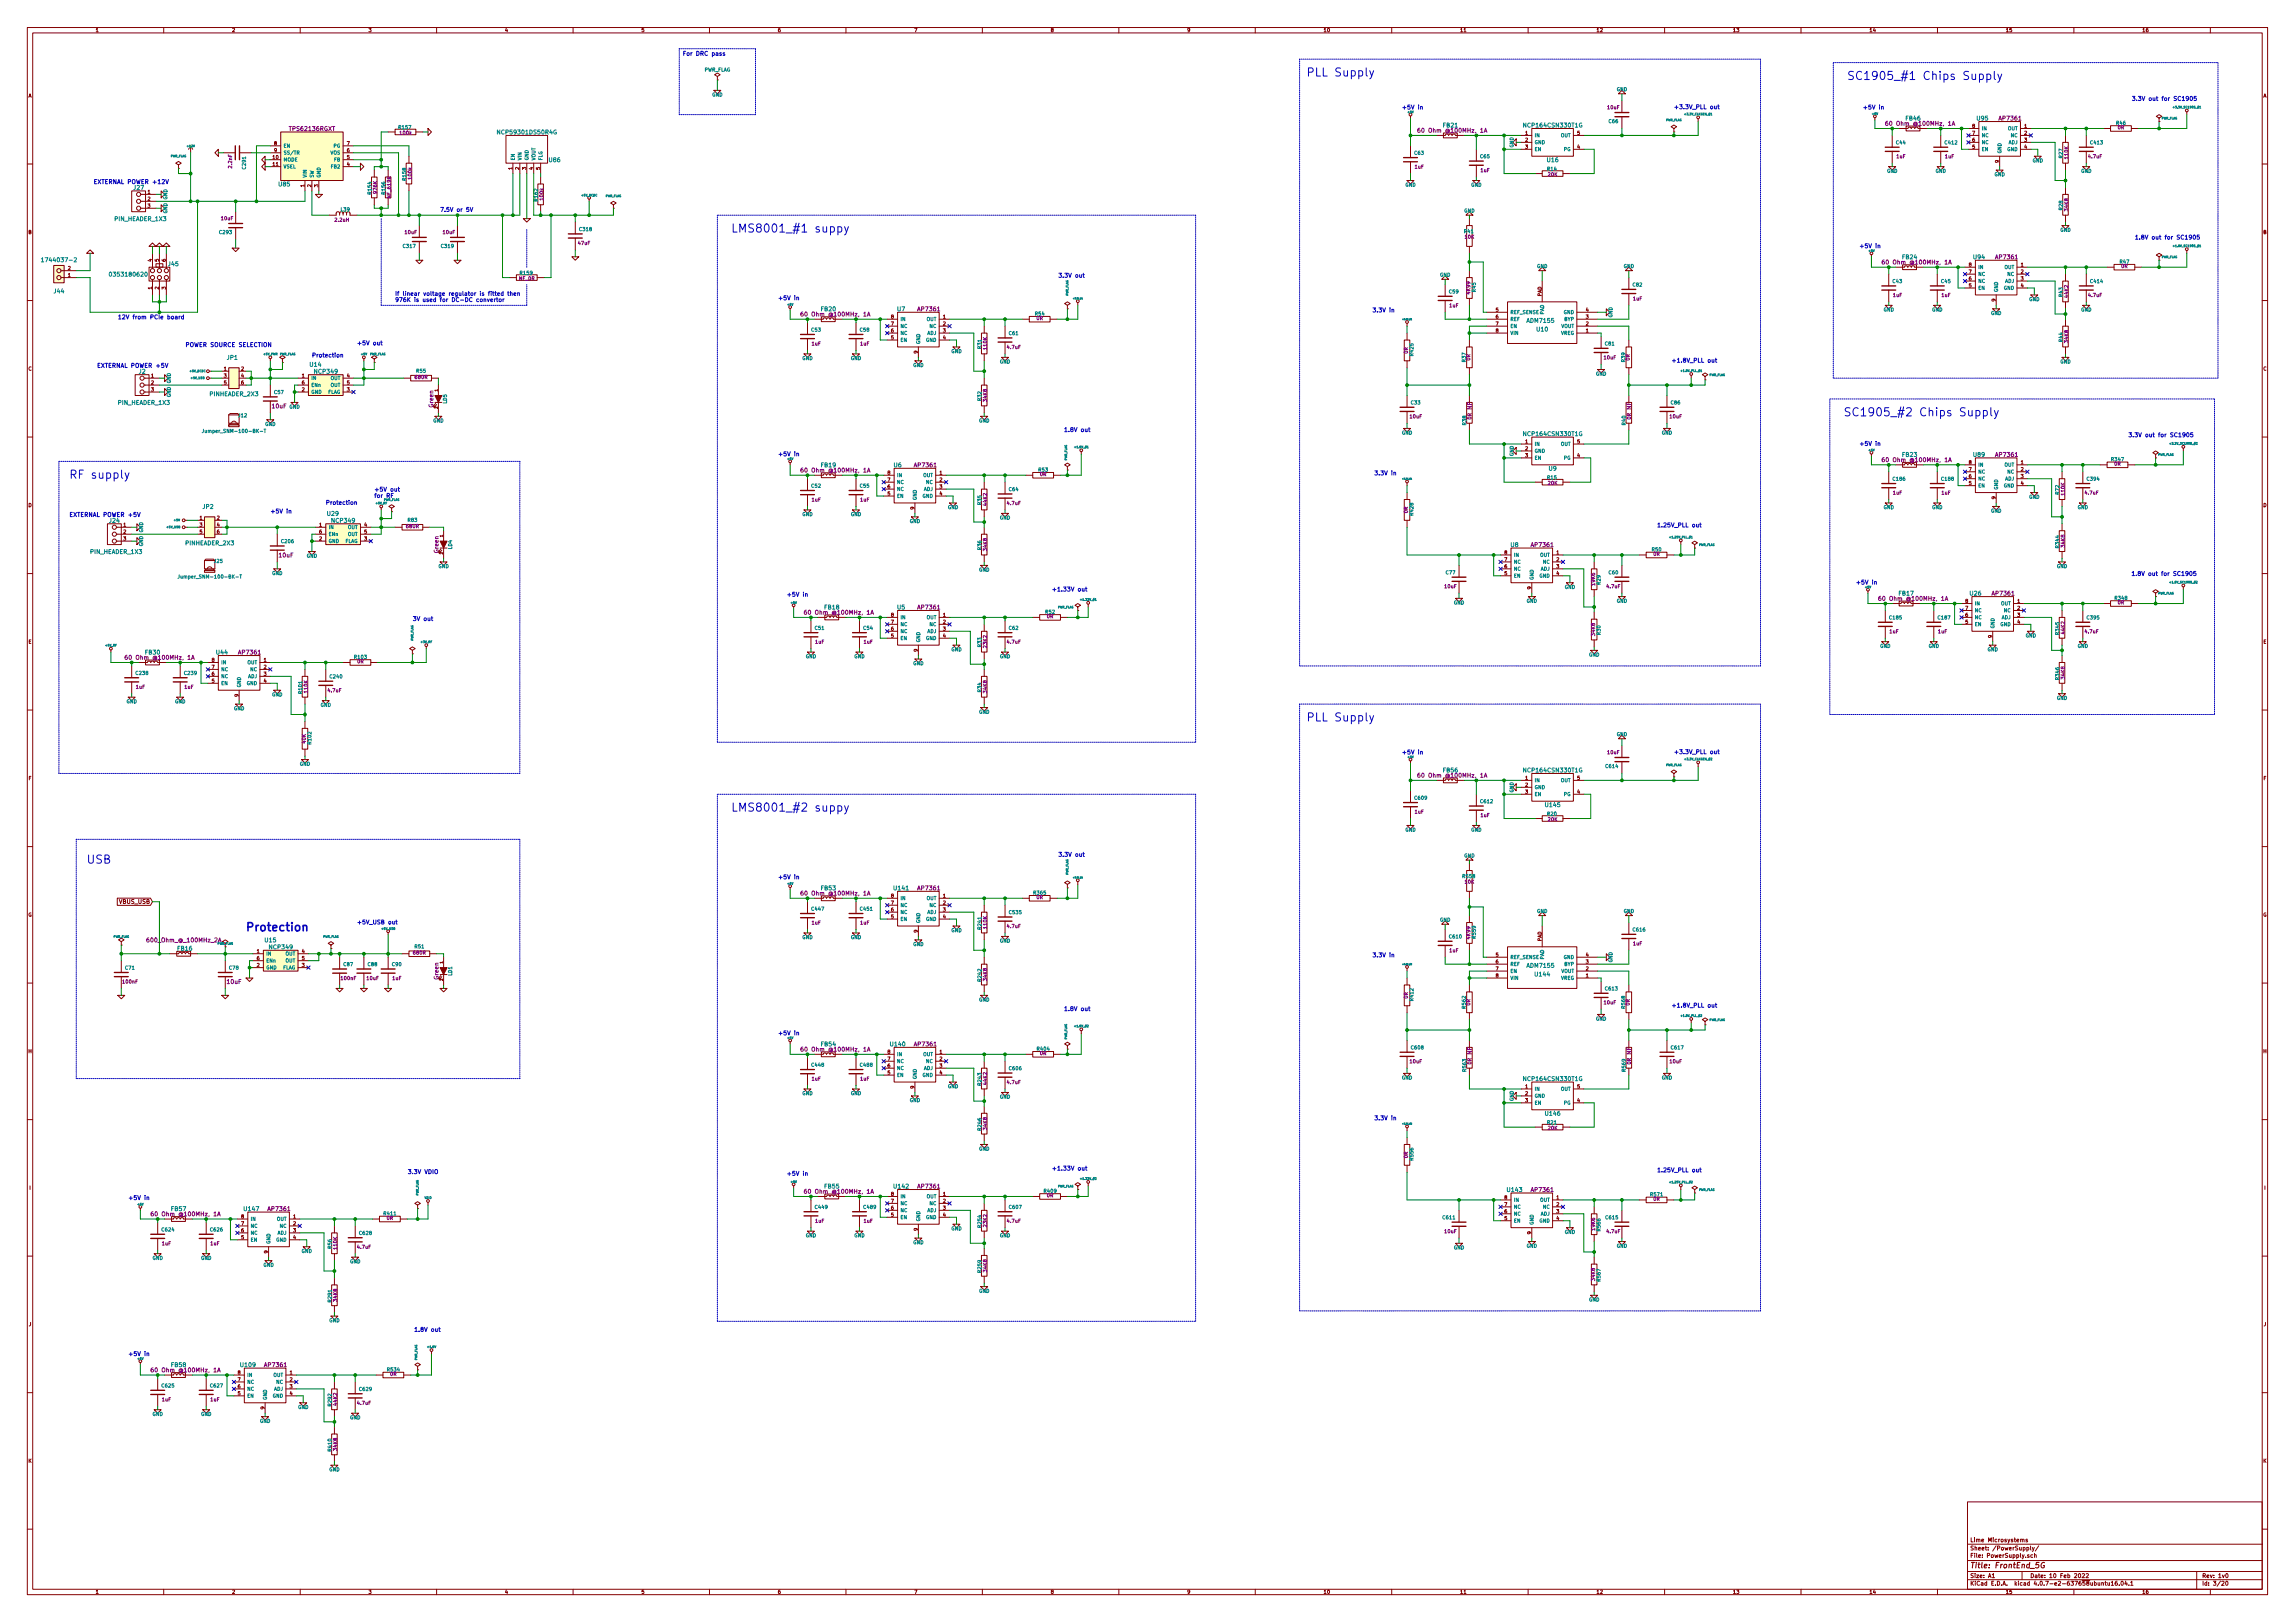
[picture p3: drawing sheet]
<svg xmlns="http://www.w3.org/2000/svg" width="841mm" height="594mm" viewBox="0 0 841 594" stroke-linecap="round" stroke-linejoin="round" font-family="sans-serif">
<g fill="none" stroke="#840000" stroke-width=".37">
<path d="M10 10.1h821v574h-821zM12 12.1h817v570h-817zM35.3 10.7l.3-.3v1.3M35.3 11.7h.7M60 10.1v2M85.2 10.5l.5-.1 .3 .3-.8 1h.8M110 10.1v2M135.2 10.4h.8l-.4 .4 .4 .3-.1 .4h-.7M160 10.1v2M185.5 10.3l-.3 .9h.8M185.9 10.8v.9M210 10.1v2"/>
<path d="M235.9 10.4h-.6v.6l.6-.1 .1 .5-.3 .3-.4-.2M260 10.1v2M285.9 10.4l-.6 .3-.1 .7 .3 .3 .4-.2v-.6l-.7 .2M310 10.1v2M335.2 10.4h.8l-.5 1.3M360 10.1v2M385.5 10.9l-.3-.2 .3-.3h.4v.4a.5 .5 0 0 0-.5 .2 .5 .5 0 0 0 0 .6l.6-.2-.3-.5M410 10.1v2M436 10.9l-.6 .2-.1-.6 .7 .1-.2 .9-.4 .2M460 10.1v2M485.2 10.7l.4-.3v1.3M485.2 11.7h.8"/>
<path d="M486.7 10.4h.1a.59 .59 0 0 1 .5 .6 .59 .59 0 0 1-.7 .5zM510 10.1v2M535.3 10.7l.3-.3v1.3M535.3 11.7h.7M536.5 10.7l.4-.3v1.3M536.5 11.7h.7M560 10.1v2M585.2 10.7l.4-.3v1.3M585.2 11.7h.8M586.5 10.5l.5-.1 .2 .3-.8 1h.8M610 10.1v2M635.3 10.7l.3-.3v1.3"/>
<path d="M635.3 11.7h.7M636.4 10.4h.8l-.4 .4 .4 .3v.4h-.8M660 10.1v2M685.3 10.7l.3-.3v1.3M685.3 11.7h.7M686.8 10.3l-.3 .9h.8M687.1 10.8v.9M710 10.1v2M735.3 10.7l.3-.3v1.3M735.3 11.7h.7M737.2 10.4h-.7v.6l.6-.1 .1 .5-.2 .3-.5-.2M760 10.1v2"/>
<path d="M785.3 10.7l.3-.3v1.3M785.3 11.7h.7M787.1 10.4l-.5 .3-.1 .7 .2 .3 .5-.2-.1-.6-.6 .2M810 10.1v2M10.6 35.7l.4-1.3 .4 1.3M10.7 35.3h.6M261.6 33.1h2.6l-1.3 1.3zM262.9 29.3h.1M262.9 28l1-.6-1-.7-1 .7 1 .6v1.3M593.1 34.4l1.3-1.3 1.2 1.3zM594.4 36.9v4.3M829.6 35.7l.4-1.3 .4 1.3"/>
<path d="M829.7 35.3h.6M69.8 53.4l-.7 1.3M69.8 53.4v2.6M69.8 53.4l.8 1.3M78.7 56l1.3-1.3v2.5zM81.9 56h4.3M87.8 56h4.3M95.9 58.5l1.3-1.3v2.6zM99.1 58.5h3.8M99.1 56h3.8M99.1 53.4h3.8M100 57.3l.4-.4v1.3"/>
<path d="M100 59.8l.4-.3v1.2M100 58.2h.7M100.8 52.4l-.2-.3 .2-.3 .5 .1v.3a.51 .51 0 0 0-.6 .2 .51 .51 0 0 0 0 .6h.6l-.2-.6M101.2 59.8l.4-.3v1.2M101.3 54.9l-.6 .2v-.6l.6 .1v.7l-.6 .3M101.3 57l.2-.1a.58 .58 0 0 1 .5 .7 .58 .58 0 0 1-.7 .5zM102.9 48.3h22.8v17.8h-22.8zM125.7 58.5h3.8M125.7 56h3.8M125.7 53.4h3.8M127.2 51.8h.8l-.5 1.3M127.6 59.4l-.3 .9h.7"/>
<path d="M127.9 54.4l-.6 .3v.7l.2 .2 .4-.1v-.6l-.6 .2M127.9 59.9v.8M127.9 56.9h-.6v.6h.6v.6h-.6M132.1 59.8l1.2 1.2-1.2 1.3zM142.2 48.3h2.6M144.8 47.3h7.6v2h-7.6zM148.8 59.8h2.1v7.6h-2.1zM149.9 57.2v2.6M152.4 48.3h2.5M156.8 47.1l1.3 1.2-1.3 1.3zM185.4 49.6h15.3v10.2h-15.3zM188 59.8v3.8"/>
<path d="M190.5 59.8v3.8M193 59.8v3.8M195.6 59.8v3.8M198.1 59.8v3.8M516.9 42.5v.8M516.9 53.4v4.3M516.9 59.3v4.3M526.4 49.6h2.6M529 48.7h5v1.8h-5zM529.1 49.6h.5l.5-.5 .5 .1 .3 .4 .5-.5 .5 .1 .2 .4 .5-.5 .6 .1 .2 .4h.5M534 49.6h2.6M541 54.7v4.3"/>
<path d="M554.4 52.1l1.2-1.2v2.5zM557.5 49.6h3.8M557.5 52.1h3.8M557.5 54.7h3.8M559 53.1h.8l-.4 .5 .3 .1v.6h-.7M559.1 48.4l.3-.4v1.3M559.1 50.7l.5-.1 .2 .3-.8 .9h.8M559.1 49.3h.7M561.3 47.1h15.3v10.1h-15.3zM576.6 49.6h3.8M576.6 54.7h3.8M578.4 53l-.3 .9h.8"/>
<path d="M578.7 53.5v.9M578.8 48h-.6l-.1 .6h.7v.6h-.7M594.4 42.7v4.4M613.4 48.3h.1M613.4 47.1l1-.7-1-.6-1 .6 1 .7v1.2M622.3 43.5v1M687.1 43.1v.8M693.4 49.6v4.3M693.4 55.4v4.4M696 47.1h2.5M698.5 46.2h5.1v1.8h-5.1zM698.6 47.1h.5l.5-.5 .6 .1 .2 .4 .5-.5 .5 .1 .3 .4 .5-.5 .5 .1 .2 .4h.6"/>
<path d="M703.6 47.1h2.5M711.2 49.6v4.3M711.2 55.4v4.4M721.4 49.6h3.8M721.4 47.1h3.8M721.4 52.1h3.8M721.4 54.7h3.8M722.8 48h.9l-.6 1.3M723.1 46l-.2-.2 .2-.3 .5 .1v.3a.51 .51 0 0 0-.6 .2 .51 .51 0 0 0 0 .6l.6-.1-.2-.6M723.5 50.6l-.5 .3-.1 .7 .2 .2 .5-.1-.1-.6-.6 .2M723.6 53.1h-.6l-.1 .6h.7v.6h-.7M725.2 44.5h15.2v12.7h-15.2z"/>
<path d="M731.7 58.8l.2 .6h-.6l.1-.6h.8l.3 .6M732.8 57.2v3.8M740.4 49.6h3.8M740.4 47.1h3.8M740.4 52.1h3.8M740.4 54.7h3.8M741.9 50.6h.8l-.5 .5 .4 .1v.5h-.7M742 45.8l.3-.3v1.3M742 48.1l.4-.1 .3 .4-.8 .9h.8M742 46.8h.7M742.2 53l-.2 .9h.7M742.5 53.5v.9"/>
<path d="M745.5 57.2h2.5l-1.2 1.3zM755.9 52.1h2v7.7h-2zM756.9 49.6v2.5M756.9 59.8v2.5M764.5 49.6v4.3M764.5 55.4v4.4M770.9 47.1h2.5M773.4 46h7.6v2.1h-7.6zM781 47.1h2.6M791.2 44.5h.1M791.2 43.3l-1-.7 1-.6 1 .6-1 .7v1.2M801.4 41v1"/>
<path d="M10 60.1h2M48.3 69.9h5v7.6h-5zM51.6 76.3h5.5M51.6 71.2h5.5M51.6 73.7h5.5M54.2 74.7h.8l-.5 .5 .4 .1v.5h-.7M54.3 70l.3-.4v1.3M54.3 72.3l.4-.1 .3 .3-.8 .9h.8M54.3 70.9h.7M59.1 75l1.2 1.3-1.2 1.2zM59.1 69.9l1.2 1.3-1.2 1.3zM65.4 61.7h.1"/>
<path d="M65.4 60.4l1-.6-1-.7-1 .7 1 .6v1.3M86.4 77.5v4.4M95.9 61l1.3-1.2v2.5zM99.1 61h3.8M100 60.7h.7M101.2 60.7h.7M111.5 68h-1.3l.3 .4M111.5 67.7v.7M111.8 66.1v3.8M114 67.7v.8l-.9-.8-.4 .2 .1 .5M114.3 66.1v3.8M115.3 68.5v-.8l.4 .4 .1-.4h.6v.8"/>
<path d="M115.6 71.2h2.5l-1.3 1.3zM116.8 66.1v3.8M124.5 78.2l-.2-.5-.6-.2-.5 .4v.9h-2.6M124.5 78.2l.5-.7 .6 .2 .1 .5M124.5 78.2v.6M125.7 78.2l.6-.7 .5 .2 .2 .5M125.7 61h3.8M125.7 78.2v.6M127 78.2l.2-.5 .5-.2 .5 .4 .1 .9h2.5M127 78.2v.6M136.1 64.8h2.1v7.7h-2.1zM137.2 62.3v2.5"/>
<path d="M137.2 72.5v2.5M141.2 64.8h2.1v7.7h-2.1zM142.2 62.3v2.5M142.2 72.5v2.5M149.9 67.4v2.5M187.7 61.7h-1.3l.3 .3M187.7 61.3v.7M190.2 61.3v.8l-.9-.8-.4 .2 .1 .5M191.5 62.1v-.8l.4 .4 .1-.3h.6v.7M194.4 61.4h.9M194.8 61.3v.7l-.9-.3M196.5 61.4v.6h.6v-.6h.6v.6"/>
<path d="M197.1 67.4h2v7.6h-2zM198.1 64.8v2.6M198.1 75v2.5M215.9 73v.7M224.8 76.3h.1M224.8 75l1-.6-1-.7-1 .7 1 .6v1.3M515.6 66.1h2.6l-1.3 1.3zM537.2 78.8l1.3-1.3 1.2 1.3zM539.7 66.1h2.6l-1.3 1.3zM541 60.5v4.3M562.6 63.6h2.5M565.1 62.6h7.7v2h-7.7z"/>
<path d="M572.8 63.6h2.5M692.1 61h2.6l-1.3 1.3zM709.9 61h2.6l-1.3 1.3zM731.5 62.3h2.6l-1.3 1.3zM755.9 71.2h2v7.6h-2zM756.9 68.7v2.5M756.9 78.8v2.6M763.3 61h2.5l-1.3 1.3zM829 60.1h2M10.7 85l.5-.1 .1-.4-.6-.1v1.2h.5l.2-.4-.3-.2M19.7 97.2h3.8v6.4h-3.8zM22.4 99.1h5.5"/>
<path d="M25 97.7l.5-.1 .3 .3-.8 .9h.8M33 91.5l1.3 1.3h-2.6zM54.6 97.9h7.6v5h-7.6zM54.6 90.2l1.3-1.2 1.2 1.2zM54.7 95.1h.9M55.1 94.9v.8l-.9-.3M55.9 92.8v5.6M56.8 95v.6l.6 .1v-.7h.6v.7M57.1 96.6h2.6v1.3h-2.6zM57.1 90.2l1.3-1.2 1.3 1.2zM58.4 92.8v5.6M59.4 95.1l.3 .5 .7 .1 .3-.2-.2-.5-.6 .1 .2 .6"/>
<path d="M59.7 90.2l1.3-1.2 1.2 1.2zM61 92.8v5.6M85.1 90.9h2.5l-1.2 1.2zM86.4 83.4v4.3M152.4 95.3h2.5l-1.2 1.3zM153.7 82.6v4.3M153.7 88.5v4.3M166.4 95.3h2.5l-1.3 1.3zM167.6 82.6v4.3M167.6 88.5v4.3M191.8 80.1h2.5l-1.3 1.3zM209.5 94.1h2.6l-1.3 1.2z"/>
<path d="M210.8 81.4v4.3M210.8 87.2v4.3M537.5 82.6h2v7.6h-2zM538.5 80.1v2.5M538.5 90.2v2.6M538.5 99.1v2.6M563.9 99.1l1.2-1.2 1.3 1.2zM595.6 99.1l1.3-1.2 1.3 1.2zM685.8 93.3v.8M694.7 97.9h2.5M697.2 97h5.1v1.8h-5.1zM697.4 97.9h.5l.5-.5 .5 .1 .2 .4 .5-.5 .6 .1 .2 .4 .5-.5 .5 .1 .3 .4h.5"/>
<path d="M702.3 97.9h2.5M720.1 97.9h3.8M721.6 98.8h.8l-.5 1.3M721.9 96.8l-.3-.2 .3-.3 .4 .1v.3a.51 .51 0 0 0-.6 .2 .51 .51 0 0 0 0 .6l.6-.1-.2-.6M723.9 95.3h15.2v12.7h-15.2zM739.1 97.9h3.8M740.7 96.6l.3-.3v1.3M740.7 98.9l.5-.1 .2 .4-.8 .9h.8M740.7 97.6h.7M755.6 82.6h2.6l-1.3 1.3zM772.2 97.9h2.5M774.7 96.8h7.6v2.1h-7.6z"/>
<path d="M782.3 97.9h2.6M791.2 95.3h.1M791.2 94.1l1-.7-1-.6-1 .6 1 .7v1.2M801.4 91.8v1M829.7 85l.5-.1 .1-.4-.6-.1v1.2h.5l.2-.4-.3-.2M10 110.1h2M22.4 101.7h5.5M25 100.5l.4-.4v1.3M25 101.4h.8M55.6 105.5h-1.3l.4 .3M55.6 105.1v.7M55.9 102.4v5.6"/>
<path d="M58.1 105.1v.8l-.9-.8-.4 .3 .1 .4M58.4 102.4v5.6M59.4 105.9v-.8l.5 .5 .1-.4h.5v.7M61 102.4v5.6M186.7 101.7h2.5M189.2 100.7h7.6v2h-7.6zM196.8 101.7h2.6M289.6 113v.7M295.9 118.2v4.3M298.4 116.9h2.6M301 116h5.1v1.8h-5.1zM301.1 116.9h.5l.5-.5 .6 .1 .2 .4 .5-.5 .5 .1 .3 .4 .5-.5 .5 .1 .2 .4h.5"/>
<path d="M306.1 116.9h2.5M313.7 118.2v4.3M325.1 116.9h3.8M325.1 119.5h3.8M326.6 117.9h.8l-.5 1.2M326.9 115.9l-.2-.3 .2-.3 .4 .1v.3a.51 .51 0 0 0-.5 .2 .51 .51 0 0 0 0 .6h.5l-.1-.6M328.9 114.4h15.3v12.7h-15.3zM344.2 116.9h3.8M344.2 119.5h3.8M345.7 115.7l.4-.4v1.3M345.7 118l.5-.1 .2 .3-.8 .9h.8M345.7 116.6h.7"/>
<path d="M360.7 119.5v2.5M368.3 119.5v4.3M374.6 116.9h2.6M377.2 115.9h7.6v2h-7.6zM384.8 116.9h2.5M391.2 113.1h.1M391.2 111.8l-1.1-.6 1.1-.6 1 .6-1 .6v1.3M395 110.8v1M515.6 118.4v1.1M528.3 102.3l1.3-1.3 1.3 1.3zM529.6 104.2v4.3M529.6 110.1v4.3"/>
<path d="M537.5 101.7h2v7.6h-2zM538.5 109.3v2.5M544.8 116.9h7.6M544.8 119.5h7.6M544.8 114.4h7.6M548.2 117.9h.8l-.5 1.2M548.9 115.3l-.6 .3v.8l.2 .2 .4-.1v-.6l-.6 .1M548.9 112.8h-.6v.6h.6v.5h-.6M552.4 110.6h25.4v15.2h-25.4zM563.6 105.4a.69 .69 0 0 1 .8-.2 .69 .69 0 0 1 .4 .7h-1.2zM564.2 108.3v-.7h-.5l-.1 .7h1.2M564.5 106.4v.6"/>
<path d="M564.8 106.3l-1.2 .5 1.2 .4M565.1 102.9v7.7M577.8 116.9h7.7M577.8 119.5h7.7M577.8 114.4h7.7M581.2 115.3h.8l-.4 .5 .4 .1v.6h-.8M581.3 118l.5-.1 .2 .3-.8 .9h.8M581.6 112.7l-.3 .9h.8M581.9 113.2v.9M588.6 113.1l1.3 1.3-1.3 1.2zM596.9 101.7v4.3M596.9 107.5v4.3"/>
<path d="M690.9 111.8h2.5l-1.3 1.3zM692.1 100.4v4.3M692.1 106.2v4.4M708.7 111.8h2.5l-1.3 1.3zM709.9 100.4v4.3M709.9 106.2v4.4M720.1 100.4h3.8M720.1 102.9h3.8M720.1 105.5h3.8M722.2 101.4l-.5 .3-.1 .7 .3 .2 .4-.1-.1-.6-.6 .2M722.3 103.9h-.6l-.1 .6h.7v.6h-.7M730.2 113.1h2.6l-1.3 1.3z"/>
<path d="M730.5 109.6l.2 .6h-.7l.2-.6h.7l.3 .6M731.5 108v3.8M739.1 100.4h3.8M739.1 102.9h3.8M739.1 105.5h3.8M740.6 101.4h.8l-.4 .5 .3 .1v.5h-.7M741 103.8l-.3 .9h.8M741.3 104.3v.9M744.2 108h2.6l-1.3 1.3zM755.9 102.9h2v7.7h-2zM755.9 119.5h2v7.6h-2zM756.9 100.4v2.5"/>
<path d="M756.9 110.6v2.5M756.9 116.9v2.6M763.3 111.8h2.5l-1.3 1.3zM764.5 100.4v4.3M764.5 106.2v4.4M829 110.1h2M11.4 134.5a.58 .58 0 0 0-.8 .5 .58 .58 0 0 0 .8 .5M49.5 137.2h5.1v7.7h-5.1zM52.8 138.5h5.6M55.5 137.3l.4-.4v1.3M55.5 139.6l.5-.1 .2 .3-.8 .9h.8M55.5 138.2h.7"/>
<path d="M60.3 137.2l1.3 1.3-1.3 1.3zM76.7 138.5h.8M76.7 136h.8M81.3 138.5h2.5M81.3 136h2.5M82.1 136.9h.8l-.4 .5 .4 .1v.6h-.8M82.2 134.7l.3-.3v1.3M82.2 135.7h.7M82.9 139.5h-.7v.6h.7v.5h-.7M83.8 134.7h3.8v7.6h-3.8zM87.6 138.5h2.6M87.6 136h2.6"/>
<path d="M88.5 134.5l.5-.1 .2 .3-.8 1h.8M88.8 136.9l-.3 .9h.8M89.1 139.5l-.5 .3-.1 .7 .2 .2 .5-.1-.1-.6-.6 .2M89.1 137.3v.9M99.1 131.4v.8M103.5 132.8h.1M103.5 131.5l1-.6-1-.7-1 .7 1 .6v1.3M109.2 138.5h3.8M110.8 137.3l.3-.4v1.3M110.8 138.2h.7M111.4 139.5l-.6 .3v.7l.2 .2 .4-.1v-.6l-.6 .2M113 137.2h12.7v7.7h-12.7z"/>
<path d="M125.7 138.5h3.8M127.6 136.9l-.3 .9h.7M127.9 137.3v.9M127.9 139.5h-.6v.6h.6v.5h-.6M133.3 131.4v.8M137.2 132.8h.1M137.2 131.5l1-.6-1-.7-1.1 .7 1.1 .6v1.3M148 138.5h2.5M150.5 137.5h7.6v2h-7.6zM158.1 138.5h2.6M294.6 129.6h2.6l-1.3 1.3zM295.9 124v4.3"/>
<path d="M312.4 129.6h2.6l-1.3 1.3zM313.7 124v4.3M325.1 122h3.8M325.1 124.5h3.8M327.3 120.4l-.6 .3v.7l.2 .3 .4-.1v-.6l-.6 .1M327.3 123h-.6v.5h.6v.6h-.6M335.3 132.2h2.5l-1.3 1.2zM335.5 128.6l.2 .6-.6 .1 .1-.7 .7 .1 .3 .5M336.5 127.1v3.8M344.2 122h3.8M344.2 124.5h3.8M345.6 120.4h.8l-.4 .5 .4 .1v.6h-.8"/>
<path d="M346 122.9l-.3 .9h.8M346.3 123.4v.8M349.2 127.1h2.6l-1.3 1.2zM359.7 122h2v7.6h-2zM360.7 129.6v2.6M360.7 138.5v2.5M367 130.9h2.6l-1.3 1.3zM368.3 125.3v4.3M514.6 124.5h2v7.7h-2zM515.6 122v2.5M515.6 132.2v2.5M537.5 127.1h2v7.6h-2z"/>
<path d="M538.5 124.5v2.6M538.5 134.7v2.5M544.8 122h7.6M548.5 121l-.2-.3 .2-.3 .4 .1v.3a.51 .51 0 0 0-.5 .2 .51 .51 0 0 0 0 .6h.5l-.1-.6M577.8 122h7.7M581.3 120.8l.4-.4v1.3M581.3 121.7h.7M585.5 135.3h2.5l-1.3 1.3zM586.7 123.3v4.3M586.7 129.1v4.3M595.9 127.1h2v7.6h-2zM596.9 124.5v2.6"/>
<path d="M596.9 134.7v2.5M619.8 137.5v1M624.8 139.1h.1M624.8 137.9l1.1-.7-1.1-.6-1 .6 1 .7v1.2M755.6 130.9h2.6l-1.3 1.3zM756.9 127.1v2.5M830.4 134.5a.58 .58 0 0 0-.8 .5 .58 .58 0 0 0 .8 .5M52.8 143.6h5.6M52.8 141h5.6M55.4 142h.8l-.4 .5 .4 .1v.6h-.8M60.3 142.3l1.3 1.3-1.3 1.3zM81.3 141h2.5"/>
<path d="M83.8 152h3.8v3h-3.8zM83.8 152l.5-.5h2.8l.5 .5M83.8 155.6h3.8v.7h-3.8zM84.2 155.3l-.4 .3M84.3 155l-.1 .4h3l-.1-.4M84.8 155l.8-.7 .7 .1 .3 .6M87.2 155.3l.4 .3M87.6 141h2.6M97.8 153.7h2.5l-1.2 1.3zM99.1 141v4.4M99.1 146.9v4.3M106.7 147.4h2.5l-1.3 1.3z"/>
<path d="M109.2 143.6h3.8M109.2 141h3.8M110.8 142.1l.5-.1 .2 .4-.8 .9h.8M125.7 143.6h3.8M125.7 141h3.8M127.2 142h.8l-.4 .5 .3 .1v.6h-.7M159.4 152.5h2.5l-1.2 1.2zM159.4 147.4h2.5M159.6 147.8l-1 1.1 .7-.1M160 148.2l-1 1.1 .6-.1M160.4 142.9h-1.1l.3 .3M160.4 149v.6l-.8-.6-.3 .2 .1 .4"/>
<path d="M160.4 142.7v.5M160.7 141v3.9M160.7 147.4v3.8M359.4 152.5h2.5l-1.2 1.2zM359.7 141h2v7.7h-2zM360.7 148.7v2.5M514.3 156.9h2.6l-1.3 1.3zM515.6 144.9v4.3M515.6 150.7v4.3M537.5 147.4h2v7.6h-2zM538.5 144.9v2.5M538.5 155v2.6"/>
<path d="M595.9 147.4h2v7.6h-2zM596.9 144.9v2.5M596.9 155v2.6M609.6 156.9h2.5l-1.2 1.3zM610.9 144.9v4.3M610.9 150.7v4.3M10 160.1h2M289.6 169.5v.8M295.9 175.3v4.4M298.4 174.1h2.6M301 173.2h5.1v1.8h-5.1zM301.1 174.1h.5l.5-.5 .6 .1 .2 .4 .5-.5 .5 .1 .3 .4 .5-.5 .5 .1 .2 .4h.5"/>
<path d="M306.1 174.1h2.5M313.7 175.3v4.4M323.8 174.1h3.9M323.8 176.6h3.9M323.8 179.1h3.9M325.3 175h.9l-.6 1.3M325.6 173l-.2-.2 .2-.3 .5 .1v.3a.51 .51 0 0 0-.6 .2 .51 .51 0 0 0 0 .6l.6-.1-.2-.6M326 177.6l-.5 .3-.1 .7 .2 .2 .5-.1-.1-.6-.6 .2M327.7 171.5h15.2v12.7h-15.2zM342.9 174.1h3.8M342.9 176.6h3.8M342.9 179.1h3.8"/>
<path d="M344.4 177.6h.8l-.5 .5 .4 .1v.5h-.7M344.4 172.8l.4-.3v1.3M344.4 175.1l.5-.1 .3 .4-.8 .9h.8M344.4 173.8h.8M359.7 179.1h2v7.7h-2zM360.7 176.6v2.5M368.3 176.6v4.3M375.9 174.1h2.6M378.5 173h7.6v2.1h-7.6zM386.1 174.1h2.5M391.2 172.2h.1M391.2 170.9l1-.6-1-.7-1.1 .7 1.1 .6v1.3"/>
<path d="M396.2 165.4v1M515.6 176.9v1M554.4 165.2l1.2-1.3v2.5zM557.5 162.6h3.8M557.5 165.2h3.8M557.5 167.7h3.8M559 166.1h.8l-.4 .5 .3 .1v.6h-.7M559.1 161.4l.3-.3v1.2M559.1 163.7l.5-.1 .2 .4-.8 .9h.8M559.1 162.3h.7M561.3 160.1h15.3v10.2h-15.3zM562.6 176.6h2.5"/>
<path d="M565.1 175.6h7.7v2h-7.7zM572.8 176.6h2.5M576.6 162.6h3.8M576.6 167.7h3.8M578.4 166.1l-.3 .9h.8M578.7 166.5v.9M578.8 161.1h-.6l-.1 .5h.7v.6h-.7M685.8 166.3v.8M692.1 172.8v4.3M692.1 178.6v4.4M694.7 170.3h2.5M697.2 169.4h5.1v1.7h-5.1z"/>
<path d="M697.4 170.3h.5l.5-.6 .5 .2 .2 .4 .5-.6 .6 .2 .2 .4 .5-.6 .5 .2 .3 .4h.5M702.3 170.3h2.5M709.9 172.8v4.3M709.9 178.6v4.4M720.1 170.3h3.8M720.1 172.8h3.8M720.1 175.3h3.8M720.1 177.9h3.8M721.6 171.2h.8l-.5 1.3M721.9 169.2l-.3-.2 .3-.3 .4 .1v.3a.51 .51 0 0 0-.6 .2 .51 .51 0 0 0 0 .6l.6-.1-.2-.6M722.2 173.8l-.5 .3-.1 .7 .3 .2 .4-.1-.1-.6-.6 .2M722.3 176.3h-.6l-.1 .6h.7v.5h-.7"/>
<path d="M723.9 167.7h15.2v12.7h-15.2zM739.1 170.3h3.8M739.1 172.8h3.8M739.1 175.3h3.8M739.1 177.9h3.8M740.6 173.8h.8l-.4 .4 .3 .1v.6h-.7M740.7 169l.3-.3v1.2M740.7 171.3l.5-.1 .2 .4-.8 .9h.8M740.7 169.9h.7M741 176.2l-.3 .9h.8M741.3 176.7v.9M754.6 175.3h2.1v7.7h-2.1z"/>
<path d="M755.6 172.8v2.5M763.3 172.8v4.3M763.3 178.6v4.4M769.6 170.3h2.6M772.2 169.2h7.6v2.1h-7.6zM779.8 170.3h2.5M789.9 167.7h.1M789.9 166.4l-1-.6 1-.6 1.1 .6-1.1 .6v1.3M800.1 164.2v1M829 160.1h2M10.7 184.4a.65 .65 0 0 1 .7 .6 .65 .65 0 0 1-.7 .6zM39.4 191.8h5v7.7h-5z"/>
<path d="M42.7 193.1h5.6M42.7 198.2h5.6M42.7 195.7h5.6M45.3 196.6h.8l-.5 .5 .4 .1v.6h-.7M45.4 191.9l.3-.4v1.3M45.4 194.2l.4-.1 .3 .3-.8 .9h.8M45.4 192.8h.7M50.2 196.9l1.2 1.3-1.2 1.3zM50.2 191.8l1.2 1.3-1.2 1.3zM67.8 193.1h.8M67.8 190.6h.8M72.4 193.1h2.6"/>
<path d="M72.4 195.7h2.6M72.4 190.6h2.6M73.2 191.5h.8l-.4 .5 .4 .1v.6h-.8M73.3 189.4l.4-.4v1.3M73.3 190.3h.7M74 194.1h-.6l-.1 .6h.7v.5h-.7M74.9 189.3h3.8v7.6h-3.8zM78.7 193.1h2.6M78.7 195.7h2.6M78.7 190.6h2.6M79.6 189.1l.5-.1 .2 .4-.7 .9h.7M79.9 191.5l-.3 .9h.8"/>
<path d="M80.2 194.1l-.5 .3-.1 .7 .3 .2 .4-.1-.1-.6-.6 .2M80.2 191.9v.9M101.6 195.7v4.3M115.6 193.1h3.8M115.6 198.2h3.8M115.6 195.7h3.8M117.1 191.9l.4-.4v1.3M117.1 196.7l.5-.1 .2 .4-.8 .9h.8M117.1 192.8h.7M117.7 194.1l-.5 .3-.1 .7 .2 .2 .5-.1-.1-.6-.6 .2M119.4 191.8h12.7v7.7h-12.7zM132.1 193.1h3.8"/>
<path d="M132.1 198.2h3.8M132.1 195.7h3.8M133.6 196.6h.7l-.4 .5 .4 .1v.6h-.7M133.9 191.5l-.3 .9h.8M134.2 191.9v.9M134.3 194.1h-.6l-.1 .6h.7v.5h-.7M139.7 186v.8M143.5 187.4h.1M143.5 186.1l1-.6-1-.6-1 .6 1 .6v1.3M144.8 193.1h2.5M147.3 192.1h7.6v2h-7.6zM154.9 193.1h2.6"/>
<path d="M162.3 196.3h-1.1l.3 .3M162.3 196v.6M162.6 194.4v3.8M294.6 186.8h2.6l-1.3 1.2zM295.9 181.2v4.3M312.4 186.8h2.6l-1.3 1.2zM313.7 181.2v4.3M323.8 181.7h3.9M326.1 180.1h-.6l-.1 .6h.7v.6h-.7M334 189.3h2.5l-1.2 1.3zM334.2 185.8l.2 .6h-.6l.1-.6h.8l.3 .6M335.3 184.2v3.8"/>
<path d="M342.9 181.7h3.8M344.7 180l-.3 .9h.8M345 180.5v.9M348 184.2h2.5l-1.3 1.3zM359.7 195.7h2v7.6h-2zM360.7 186.8v2.5M360.7 193.1v2.6M367 188h2.6l-1.3 1.3zM368.3 182.4v4.4M514.6 183h2v7.6h-2zM515.6 180.4v2.6M515.6 190.6v2.5"/>
<path d="M615.9 198.4v1.1M621 199.5l1-.7-1-.6-1 .6 1 .7v1.2M690.9 184.2h2.5l-1.3 1.3zM708.7 184.2h2.5l-1.3 1.3zM730.2 185.5h2.6l-1.3 1.3zM730.5 182l.2 .6h-.7l.2-.6h.7l.3 .6M731.5 180.4v3.8M744.2 180.4h2.6l-1.3 1.3zM754.6 194.4h2.1v7.6h-2.1zM755.6 183v2.5M755.6 191.8v2.6M762 184.2h2.5l-1.2 1.3z"/>
<path d="M829.7 184.4a.65 .65 0 0 1 .7 .6 .65 .65 0 0 1-.7 .6zM10 210.1h2M74.9 205.3h3.8v3.1h-3.8zM74.9 205.3l.5-.5h2.8l.5 .5M74.9 209h3.8v.6h-3.8zM75.3 208.6l-.4 .4M75.4 208.4l-.1 .3h3.1l-.2-.3M75.9 208.4l.8-.8 .7 .2 .3 .6M78.4 208.6l.3 .4M100.3 208.4h2.6l-1.3 1.2zM101.6 201.5v4.3M113 202h2.6l-1.3 1.3z"/>
<path d="M161.3 205.8h2.5l-1.2 1.3zM161.3 200.7h2.5M161.5 201.1l-1 1.2 .7-.2M161.9 201.5l-1 1.1 .6-.1M162.3 202.4v.6l-.8-.6-.3 .1 .1 .4M162.6 200.7v3.8M359.4 207.1h2.5l-1.2 1.3zM360.7 203.3v2.5M533.4 219.1h2.5l-1.2 1.3zM534.7 207.1v4.3M534.7 212.9v4.3M549.9 203.3h3.8"/>
<path d="M549.9 205.8h3.8M549.9 208.4h3.8M549.9 210.9h3.8M551.4 204.2h.8l-.5 1.3M551.7 202.2l-.2-.2 .2-.3 .4 .1v.3a.51 .51 0 0 0-.5 .2 .51 .51 0 0 0 0 .6l.5-.1-.2-.6M552 206.8l-.5 .3v.7l.2 .2 .4-.1-.1-.6-.5 .2M552.1 209.3h-.6v.6h.6v.6h-.6M553.7 200.7h15.3v12.7h-15.3zM560.1 218.5h2.5l-1.3 1.3zM560.3 215l.2 .6h-.6l.1-.6h.7l.3 .6M561.3 213.4v3.8M569 203.3h3.8"/>
<path d="M569 205.8h3.8M569 208.4h3.8M569 210.9h3.8M570.4 206.8h.8l-.4 .5 .4 .1v.5h-.8M570.5 202.1l.4-.4v1.3M570.5 204.3l.5-.1 .2 .4-.8 .9h.8M570.5 203h.7M570.8 209.2l-.3 1h.8M571.1 209.7v.9M574 213.4h2.6l-1.3 1.3zM583.2 208.4h2v7.6h-2zM584.2 205.8v2.6"/>
<path d="M584.2 216v2.5M593.1 218.5h2.5l-1.2 1.3zM594.4 207.1v4.3M594.4 212.9v4.3M600.7 203.3h2.5M603.2 202.3h7.7v2h-7.7zM610.9 203.3h2.5M621 200.7h.1M684.5 216.5v.7M722.6 218.5h15.3v12.7h-15.3zM739.4 219.8l.4-.3v1.2M754.4 205.8h2.5l-1.3 1.3z"/>
<path d="M755.6 202v2.5M789.9 218.5h.1M789.9 217.2l1.1-.6-1.1-.6-1 .6 1 .6v1.3M800.1 215v1M829 210.1h2M10.7 235h.5M11.3 234.4h-.6v1.3h.6M40.6 238.1v.7M151.1 239.5h.1M151.1 238.2l-1-.6 1-.7 1 .7-1 .6v1.3M156.2 236.8v.8M290.8 222.2v.8"/>
<path d="M295.9 238.8h2.5l-1.2 1.3zM297.2 227.4v4.3M297.2 233.2v4.4M299.7 226.1h2.6M302.3 225.2h5v1.8h-5zM302.4 226.1h.5l.5-.5 .5 .2 .3 .3 .5-.5 .5 .2 .2 .3 .5-.5 .6 .2 .2 .3h.5M307.3 226.1h2.6M313.7 238.8h2.5l-1.2 1.3zM315 227.4v4.3M315 233.2v4.4M325.1 226.1h3.8M325.1 228.7h3.8"/>
<path d="M325.1 231.2h3.8M325.1 233.8h3.8M326.6 227.1h.8l-.5 1.3M326.9 225.1l-.2-.2 .2-.3 .4 .1v.3a.51 .51 0 0 0-.5 .2 .51 .51 0 0 0 0 .6l.5-.1-.1-.6M327.3 229.6l-.6 .3v.8l.2 .2 .4-.1v-.6l-.6 .1M327.3 232.2h-.6v.6h.6v.5h-.6M328.9 223.6h15.3v12.7h-15.3zM335.5 237.8l.2 .7h-.6l.1-.7 .7 .1 .3 .6M336.5 236.3v3.8M344.2 226.1h3.8M344.2 228.7h3.8M344.2 231.2h3.8"/>
<path d="M344.2 233.8h3.8M345.6 229.6h.8l-.4 .5 .4 .1v.6h-.8M345.7 224.9l.4-.3v1.2M345.7 227.2l.5-.1 .2 .4-.8 .9h.8M345.7 225.8h.7M346 232.1l-.3 .9h.8M346.3 232.6v.8M349.2 236.3h2.6l-1.3 1.3zM359.7 231.2h2v7.6h-2zM360.7 228.7v2.5M360.7 238.8v2.6M367 238.8h2.6l-1.3 1.3z"/>
<path d="M368.3 227.4v4.3M368.3 233.2v4.4M378.5 226.1h2.5M381 225.1h7.6v2h-7.6zM388.6 226.1h2.6M395 223.6h.1M395 222.3l1-.6-1-.6-1 .6 1 .6v1.3M398.8 221.3v1M582.9 238.2h2.6l-1.3 1.3zM583.2 226.8h2v7.6h-2zM584.2 224.2v2.6M584.2 234.4v2.5"/>
<path d="M689.6 235h2.5l-1.2 1.3zM690.9 223.6v4.3M690.9 229.4v4.4M693.4 221.1h2.6M696 220.2h5v1.7h-5zM696.1 221.1h.5l.5-.6 .5 .2 .3 .4 .5-.6 .5 .2 .2 .4 .5-.6 .6 .2 .2 .4h.5M701 221.1h2.6M707.4 235h2.5l-1.2 1.3zM708.7 223.6v4.3M708.7 229.4v4.4M718.8 226.1h3.8M718.8 228.7h3.8"/>
<path d="M718.8 221.1h3.8M718.8 223.6h3.8M720.3 222h.8l-.5 1.3M720.6 220l-.2-.2 .2-.3 .4 .1v.3a.51 .51 0 0 0-.5 .2 .51 .51 0 0 0 0 .6l.5-.1-.1-.6M721 224.6l-.6 .3v.7l.2 .2 .4-.1v-.6l-.6 .2M721 227.1h-.6v.6h.6v.5h-.6M729 236.3h2.5l-1.3 1.3zM729.2 232.8l.2 .6h-.6l.1-.6h.7l.3 .6M730.2 231.2v3.8M737.9 226.1h3.8M737.9 228.7h3.8M737.9 221.1h3.8"/>
<path d="M737.9 223.6h3.8M739.3 224.6h.8l-.4 .4 .4 .1v.6h-.8M739.4 222.1l.5-.1 .2 .4-.8 .9h.8M739.4 220.7h.7M739.7 227l-.3 .9h.8M740 227.5v.9M742.9 231.2h2.6l-1.3 1.3zM754.6 226.1h2.1v7.7h-2.1zM755.6 223.6v2.5M755.6 233.8v2.5M762 235h2.5l-1.2 1.3zM763.3 223.6v4.3"/>
<path d="M763.3 229.4v4.4M770.9 221.1h2.5M773.4 220h7.6v2.1h-7.6zM781 221.1h2.6M829.7 235h.4M830.3 234.4h-.6v1.3h.6M47 255.3h2.5l-1.2 1.3zM48.3 243.9v4.3M48.3 249.8v4.3M50.8 242.6h2.5M53.3 241.8h5.1v1.7h-5.1zM53.5 242.6h.5l.5-.5 .5 .2 .2 .3 .6-.5 .5 .2 .2 .3 .5-.5 .6 .2 .2 .3h.5"/>
<path d="M58.4 242.6h2.6M64.8 255.3h2.5l-1.3 1.3zM66 243.9v4.3M66 249.8v4.3M76.2 242.6h3.8M76.2 245.2h3.8M76.2 247.7h3.8M76.2 250.3h3.8M77.7 243.6h.8l-.5 1.3M78 241.6l-.3-.2 .3-.3 .4 .1v.3a.51 .51 0 0 0-.6 .2 .51 .51 0 0 0 .1 .6l.5-.1-.2-.6M78.3 246.1l-.5 .4-.1 .7 .3 .2 .4-.1-.1-.6-.6 .2M78.4 248.7h-.6l-.1 .6h.7v.5h-.7"/>
<path d="M80 240.1h15.2v12.7h-15.2zM86.4 257.9h2.5l-1.3 1.3zM86.6 254.4l.2 .6h-.6l.1-.6h.7l.3 .6M87.6 252.8v3.8M95.2 242.6h3.9M95.2 245.2h3.9M95.2 247.7h3.9M95.2 250.3h3.9M96.7 246.1h.8l-.4 .5 .4 .1v.6h-.8M96.8 241.4l.4-.3v1.2M96.8 243.7l.5-.1 .2 .4-.8 .9h.8M96.8 242.3h.7"/>
<path d="M97.1 248.6l-.3 .9h.8M97.4 249.1v.9M100.3 252.8h2.6l-1.3 1.3zM110.7 247.7h2.1v7.6h-2.1zM111.8 245.2v2.5M111.8 255.3v2.6M118.1 256.6h2.5l-1.2 1.3zM119.4 245.2v4.3M119.4 251v4.3M125.7 242.6h2.6M128.3 241.6h7.6v2.1h-7.6zM135.9 242.6h2.5"/>
<path d="M335.3 241.4h2.5l-1.3 1.2zM359.4 259.2h2.5l-1.2 1.2zM359.7 247.7h2v7.6h-2zM360.7 245.2v2.5M360.7 255.3v2.6M754.4 254.1h2.5l-1.3 1.2zM754.6 242.6h2.1v7.7h-2.1zM755.6 240.1v2.5M755.6 250.3v2.5M10 260.1h2M110.5 278.2h2.5l-1.2 1.3zM110.7 266.8h2.1v7.6h-2.1z"/>
<path d="M111.8 264.2v2.6M111.8 274.4v2.5M516.9 278.7v.8M593.1 270.6l1.3-1.3 1.2 1.3zM594.4 273.1v4.3M594.4 279v4.3M622.3 279.7v1M829 260.1h2M10.7 285h.5M11.4 284.4h-.7v1.2M516.9 289.6v4.4M516.9 295.5v4.3"/>
<path d="M526.4 285.8h2.6M529 284.9h5v1.8h-5zM529.1 285.8h.5l.5-.5 .5 .1 .3 .4 .5-.5 .5 .1 .2 .4 .5-.5 .6 .1 .2 .4h.5M534 285.8h2.6M541 290.9v4.3M541 296.7v4.4M554.4 288.4l1.2-1.3v2.5zM557.5 285.8h3.8M557.5 288.4h3.8M557.5 290.9h3.8M559 289.3h.8l-.4 .5 .3 .1v.6h-.7M559.1 284.6l.3-.4v1.3"/>
<path d="M559.1 286.9l.5-.1 .2 .3-.8 1h.8M559.1 285.5h.7M561.3 283.3h15.3v10.1h-15.3zM562.6 299.8h2.5M565.1 298.8h7.7v2h-7.7zM572.8 299.8h2.5M576.6 285.8h3.8M576.6 290.9h3.8M578.4 289.3l-.3 .9h.8M578.7 289.7v.9M578.8 284.2h-.6l-.1 .6h.7v.6h-.7M613.4 284.6h.1"/>
<path d="M613.4 283.3l1-.7-1-.6-1 .6 1 .7v1.3M829.7 285h.5M830.4 284.4h-.7v1.2M10 310.1h2M515.6 302.3h2.6l-1.3 1.3zM537.2 315l1.3-1.2 1.2 1.2zM537.5 318.8h2v7.7h-2zM538.5 316.3v2.5M539.7 302.3h2.6l-1.3 1.3zM829 310.1h2M11.4 334.4a.59 .59 0 0 0-.8 .6 .59 .59 0 0 0 .8 .5v-.4h-.2M43 329h12.1l.8 1.3-.8 1.3h-12.1z"/>
<path d="M43.7 329.4l.5 1.5 .5-1.5M45.2 330.1l.7-.1v-.4l-.7-.2v1.5h.6l.3-.4-.4-.4M46.7 329.4v1.3l.3 .2 .6-.2v-1.3M49.1 329.5l-.8 .1a.64 .64 0 0 0 .7 .8l-.1 .5h-.7M49.4 331.1h1.1M50.9 329.4v1.3l.2 .2 .6-.2v-1.3M53.2 329.5l-.8 .1a.64 .64 0 0 0 .7 .8v.5h-.8M53.8 330.1l.8-.1v-.4l-.8-.2v1.5h.6l.3-.4-.3-.4M289.6 325.1v.7M295.9 330.3v4.3M295.9 336.1v4.3M298.4 329h2.6"/>
<path d="M301 328.1h5.1v1.8h-5.1zM301.1 329h.5l.5-.5 .6 .1 .2 .4 .5-.5 .5 .1 .3 .4 .5-.5 .5 .1 .2 .4h.5M306.1 329h2.5M313.7 330.3v4.3M313.7 336.1v4.3M325.1 329h3.8M325.1 331.5h3.8M325.1 334.1h3.8M325.1 336.6h3.8M326.6 330h.8l-.5 1.2M326.9 328l-.2-.3 .2-.3 .4 .1v.3a.51 .51 0 0 0-.5 .2 .51 .51 0 0 0 0 .6h.5l-.1-.6M327.3 332.5l-.6 .3v.7l.2 .3 .4-.1v-.7l-.6 .2"/>
<path d="M327.3 335h-.6v.6h.6v.6h-.6M328.9 326.5h15.3v12.7h-15.3zM336.5 339.2v3.8M344.2 329h3.8M344.2 331.5h3.8M344.2 334.1h3.8M344.2 336.6h3.8M345.6 332.5h.8l-.4 .5 .4 .1v.6h-.8M345.7 327.8l.4-.4v1.3M345.7 330.1l.5-.1 .2 .3-.8 .9h.8M345.7 328.7h.7M346 335l-.3 .9h.8"/>
<path d="M346.3 335.5v.8M349.2 339.2h2.6l-1.3 1.2zM359.7 334.1h2v7.6h-2zM360.7 331.5v2.6M368.3 331.5v4.4M368.3 337.4v4.3M374.6 329h2.6M377.2 328h7.6v2h-7.6zM384.8 329h2.5M391.2 325.2h.1M391.2 323.9l-1.1-.6 1.1-.6 1 .6-1 .6v1.3M395 322.9v1"/>
<path d="M528.3 338.5l1.3-1.2 1.3 1.2zM537.5 337.9h2v7.6h-2zM538.5 326.5v2.5M538.5 335.4v2.5M565.1 334.1l1.3 1.3h-2.5zM565.1 339.2v7.6M595.6 335.4l1.3-1.3 1.3 1.3zM596.9 337.9v4.3M830.4 334.4a.59 .59 0 0 0-.8 .6 .59 .59 0 0 0 .8 .5v-.4h-.2M44.4 346.1h.1M44.4 344.9l1.1-.7-1.1-.6-1 .6 1 .7v1.2M44.4 351.9v4.3"/>
<path d="M44.4 357.7v4.3M62.2 349.3h2.6M64.8 348.4h5v1.8h-5zM64.9 349.3h.5l.5-.5 .5 .1 .3 .4 .5-.5 .5 .1 .2 .4 .6-.5 .5 .1 .2 .4h.5M69.8 349.3h2.6M82.5 346.8h.1M82.5 345.5l1.1-.6-1.1-.7-1 .7 1 .6v1.3M82.5 351.9v4.3M82.5 357.7v4.3M90.2 358.2h2.5l-1.3 1.3zM92.7 349.3h3.8M92.7 354.4h3.8"/>
<path d="M92.7 351.9h3.8M94.3 348.1l.3-.4v1.3M94.3 352.9l.4-.1 .3 .4-.8 .9h.8M94.3 349h.7M94.8 350.3l-.5 .3v.7l.2 .3 .4-.2-.1-.6-.5 .2M96.5 348.1h12.7v7.6h-12.7zM109.2 349.3h3.8M109.2 354.4h3.8M109.2 351.9h3.8M110.7 352.8h.8l-.5 .5 .4 .1v.6h-.7M111 347.7l-.2 .9h.7M111.4 348.2v.8"/>
<path d="M111.4 350.3h-.6v.6h.6v.5h-.6M121.3 347.4h.1M121.3 346.1l1-.6-1-.6-1 .6 1 .6v1.3M124.5 350.6v4.3M124.5 356.4v4.4M133.3 350.6v4.3M133.3 356.4v4.4M142.2 341.6v.7M142.2 350.6v4.3M142.2 356.4v4.4M147.3 349.3h2.6M149.9 348.3h7.6v2h-7.6z"/>
<path d="M157.5 349.3h2.5M161.3 356.9h2.5M161.5 357.3l-1 1.2 .7-.2M161.9 357.7l-1 1.1 .6-.1M162.3 352.5h-1.1l.3 .3M162.3 358.6v.6l-.8-.6-.3 .1 .1 .4M162.3 352.2v.6M162.6 350.6v3.8M162.6 356.9v3.9M294.6 341.7h2.6l-1.3 1.3zM312.4 341.7h2.6l-1.3 1.3zM335.3 344.2h2.5l-1.3 1.3z"/>
<path d="M335.5 340.7l.2 .6-.6 .1 .1-.7 .7 .1 .3 .5M359.7 353.1h2v7.7h-2zM360.7 341.7v2.5M360.7 350.6v2.5M367 343h2.6l-1.3 1.2zM515.6 354.7v1M515.6 358.2v2.6M529.6 340.4v4.4M529.6 346.3v4.3M538.5 345.5v2.6M544.8 358.2h7.6M544.8 355.7h7.6"/>
<path d="M544.8 353.1h7.6M544.8 350.6h7.6M548.2 354.1h.8l-.5 1.3M548.5 357.2l-.2-.3 .2-.3 .4 .1v.3a.51 .51 0 0 0-.5 .2 .51 .51 0 0 0 0 .6h.5l-.1-.6M548.9 351.6l-.6 .3v.7l.2 .2 .4-.1v-.6l-.6 .2M548.9 349h-.6v.6h.6v.6h-.6M552.4 346.8h25.4v15.2h-25.4zM563.6 341.6a.69 .69 0 0 1 .8-.2 .69 .69 0 0 1 .4 .7h-1.2zM564.2 344.5v-.6l-.5-.1-.1 .7h1.2M564.5 342.7v.6M564.8 342.5l-1.2 .5 1.2 .4M577.8 358.2h7.7"/>
<path d="M577.8 355.7h7.7M577.8 353.1h7.7M577.8 350.6h7.7M581.2 351.6h.8l-.4 .4 .4 .1v.6h-.8M581.3 357l.4-.4v1.3M581.3 354.2l.5-.1 .2 .4-.8 .9h.8M581.3 357.9h.7M581.6 348.9l-.3 1h.8M581.9 349.4v.9M586.7 359.5v4.3M588.6 349.3l1.3 1.3-1.3 1.3zM596.9 343.7v4.4"/>
<path d="M10 360.1h2M43.2 364.6h2.5l-1.3 1.2zM81.3 364.6h2.5l-1.3 1.2zM123.2 362h2.5l-1.2 1.3zM132.1 362h2.5l-1.3 1.3zM141 362h2.5l-1.3 1.3zM161.3 362h2.5l-1.2 1.3zM359.4 364.6h2.5l-1.2 1.2zM360.7 360.8v2.5M396.2 377.5v1M514.6 360.8h2v7.6h-2zM515.6 368.4v2.5"/>
<path d="M537.5 363.3h2v7.6h-2zM538.5 360.8v2.5M538.5 370.9v2.6M585.5 371.5h2.5l-1.3 1.3zM586.7 365.3v4.3M595.9 363.3h2v7.6h-2zM596.9 360.8v2.5M596.9 370.9v2.6M619.8 373.7v1M624.8 375.4h.1M624.8 374.1l1.1-.6-1.1-.7-1 .7 1 .6v1.3M829 360.1h2"/>
<path d="M10.6 384.3v1.3M10.6 385h.8M11.4 384.3v1.3M289.6 381.6v.7M294.6 398.9h2.6l-1.3 1.2zM295.9 387.4v4.3M295.9 393.3v4.3M298.4 386.2h2.6M301 385.3h5.1v1.7h-5.1zM301.1 386.2h.5l.5-.6 .6 .2 .2 .4 .5-.6 .5 .2 .3 .4 .5-.6 .5 .2 .2 .4h.5M306.1 386.2h2.5M312.4 398.9h2.6l-1.3 1.2z"/>
<path d="M313.7 387.4v4.3M313.7 393.3v4.3M323.8 386.2h3.9M323.8 388.7h3.9M323.8 391.2h3.9M323.8 393.8h3.9M325.3 387.1h.9l-.6 1.3M325.6 385.1l-.2-.2 .2-.3 .5 .1v.3a.51 .51 0 0 0-.6 .2 .51 .51 0 0 0 0 .6l.6-.1-.2-.6M326 389.7l-.5 .3-.1 .7 .2 .2 .5-.1-.1-.6-.6 .2M326.1 392.2h-.6l-.1 .6h.7v.5h-.7M327.7 383.6h15.2v12.7h-15.2zM334.2 397.9l.2 .6h-.6l.1-.6h.8l.3 .6"/>
<path d="M335.3 396.3v3.8M342.9 386.2h3.8M342.9 388.7h3.8M342.9 391.2h3.8M342.9 393.8h3.8M344.4 389.7h.8l-.5 .4 .4 .1v.6h-.7M344.4 384.9l.4-.3v1.2M344.4 387.2l.5-.1 .3 .4-.8 .9h.8M344.4 385.8h.8M344.7 392.1l-.3 .9h.8M345 392.6v.9M348 396.3h2.5l-1.3 1.3z"/>
<path d="M359.7 391.2h2v7.7h-2zM360.7 388.7v2.5M360.7 398.9v2.5M368.3 388.7v4.3M368.3 394.5v4.4M375.9 386.2h2.6M378.5 385.1h7.6v2.1h-7.6zM386.1 386.2h2.5M391.2 384.2h.1M391.2 383l1-.7-1-.6-1.1 .6 1.1 .7v1.2M514.3 393.1h2.6l-1.3 1.3zM515.6 381.1v4.3"/>
<path d="M515.6 386.9v4.3M537.5 383.6h2v7.6h-2zM538.5 381.1v2.5M538.5 391.2v2.6M557.5 398.9h3.8M559.1 397.6l.3-.3v1.2M559.1 399.9l.5-.1 .2 .4-.8 .9h.8M559.1 398.5h.7M561.3 396.3h15.3v10.2h-15.3zM576.6 398.9h3.8M578.8 397.3h-.6l-.1 .6h.7v.5h-.7M595.9 383.6h2v7.6h-2z"/>
<path d="M596.9 381.1v2.5M596.9 391.2v2.6M609.6 393.1h2.5l-1.2 1.3zM610.9 381.1v4.3M610.9 386.9v4.3M829.6 385h.8M829.6 384.3v1.3M830.4 384.3v1.3M10 410.1h2M334 401.4h2.5l-1.2 1.3zM359.4 419.2h2.5l-1.2 1.2zM359.7 407.7h2v7.7h-2z"/>
<path d="M360.7 405.2v2.5M360.7 415.4v2.5M367 400.1h2.6l-1.3 1.3zM514.6 419.2h2v7.6h-2zM515.6 413.1v1M515.6 416.6v2.6M554.4 401.4l1.2-1.3v2.6zM557.5 401.4h3.8M557.5 403.9h3.8M559 402.4h.8l-.4 .4 .3 .1v.6h-.7M562.6 412.8h2.5M565.1 411.8h7.7v2h-7.7z"/>
<path d="M572.8 412.8h2.5M576.6 403.9h3.8M578.4 402.3l-.3 .9h.8M578.7 402.8v.8M829 410.1h2M11 434.4v1.3M290.8 434.3v.7M297.2 439.5v4.3M299.7 438.2h2.6M302.3 437.3h5v1.8h-5zM302.4 438.2h.5l.5-.5 .5 .1 .3 .4 .5-.5 .5 .1 .2 .4 .5-.5 .6 .1 .2 .4h.5M307.3 438.2h2.6"/>
<path d="M315 439.5v4.3M325.1 438.2h3.8M326.6 439.2h.8l-.5 1.3M326.9 437.2l-.2-.2 .2-.4 .4 .2v.3a.51 .51 0 0 0-.5 .1 .51 .51 0 0 0 0 .6h.5l-.1-.6M328.9 435.7h15.3v12.7h-15.3zM344.2 438.2h3.8M345.7 437l.4-.4v1.3M345.7 439.3l.5-.1 .2 .3-.8 1h.8M345.7 437.9h.7M368.3 439.5v4.3M378.5 438.2h2.5M381 437.2h7.6v2h-7.6z"/>
<path d="M388.6 438.2h2.6M395 435.7h.1M395 434.4l1-.6-1-.7-1 .7 1 .6v1.3M398.8 433.4v1M515.6 426.8v2.5M549.9 439.5h3.8M551.7 438.5l-.2-.3 .2-.3 .4 .1v.3a.51 .51 0 0 0-.5 .2 .51 .51 0 0 0 0 .6h.5l-.2-.6M553.7 437h15.3v12.7h-15.3zM569 439.5h3.8M570.5 438.3l.4-.4v1.3M570.5 439.2h.7M600.7 439.5h2.5"/>
<path d="M603.2 438.5h7.7v2h-7.7zM610.9 439.5h2.5M615.9 434.7v1M621 437h.1M621 435.7l1-.7-1-.6-1 .6 1 .7v1.3M830 434.4v1.3M51.4 442.5v.8M56.5 459.2h2.6l-1.3 1.2zM57.8 447.7v4.4M57.8 453.6v4.3M60.3 446.5h2.6M62.9 445.6h5v1.8h-5z"/>
<path d="M63 446.5h.5l.5-.5 .5 .1 .3 .4 .5-.5 .5 .1 .2 .4 .5-.5 .6 .1 .2 .4h.5M67.9 446.5h2.6M74.3 459.2h2.5l-1.2 1.2zM75.6 447.7v4.4M75.6 453.6v4.3M87 446.5h3.8M87 449h3.8M87 451.6h3.8M87 454.1h3.8M88.5 447.4h.8l-.5 1.3M88.8 445.4l-.3-.2 .3-.3 .4 .1v.3a.51 .51 0 0 0-.6 .2 .51 .51 0 0 0 0 .6l.6-.1-.2-.6M89.1 450l-.5 .3-.1 .7 .3 .3 .4-.2-.1-.6-.6 .2"/>
<path d="M89.2 452.5h-.6l-.1 .6h.7v.6h-.7M90.8 443.9h15.2v12.7h-15.2zM97.4 458.2l.2 .6h-.6l.1-.6h.7l.3 .6M98.4 456.6v3.8M106 446.5h3.9M106 449h3.9M106 451.6h3.9M106 454.1h3.9M107.5 450h.8l-.4 .5 .4 .1v.5h-.8M107.6 445.3l.3-.4v1.3M107.6 447.5l.5-.1 .2 .4-.8 .9h.8M107.6 446.2h.7"/>
<path d="M107.9 452.4l-.3 1h.8M108.2 452.9v.9M111.1 456.6h2.6l-1.3 1.3zM121.5 451.6h2.1v7.6h-2.1zM122.6 449v2.6M122.6 459.2v2.5M130.2 449v4.3M130.2 454.9v4.3M136.5 446.5h2.6M139.1 445.5h7.6v2h-7.6zM146.7 446.5h2.5M153 442.7h.1"/>
<path d="M153 441.4l-1-.6 1-.7 1.1 .7-1.1 .6v1.3M156.8 440.4v1M295.9 450.9h2.5l-1.2 1.3zM297.2 445.3v4.4M313.7 450.9h2.5l-1.2 1.3zM315 445.3v4.4M325.1 440.8h3.8M325.1 443.3h3.8M325.1 445.8h3.8M327.3 441.7l-.6 .3v.7l.2 .3 .4-.1v-.6l-.6 .1M327.3 444.3h-.6v.6h.6v.5h-.6M335.3 453.5h2.5l-1.3 1.2z"/>
<path d="M335.5 449.9l.2 .6-.6 .1 .1-.7 .7 .1 .3 .5M336.5 448.4v3.8M344.2 440.8h3.8M344.2 443.3h3.8M344.2 445.8h3.8M345.6 441.7h.8l-.4 .5 .4 .1v.6h-.8M346 444.2l-.3 .9h.8M346.3 444.7v.8M349.2 448.4h2.6l-1.3 1.3zM359.7 459.8h2v7.6h-2zM359.7 443.3h2v7.6h-2zM360.7 440.8v2.5"/>
<path d="M360.7 450.9v2.6M360.7 457.3v2.5M367 450.9h2.6l-1.3 1.3zM368.3 445.3v4.4M533.4 455.4h2.5l-1.2 1.2zM534.7 443.3v4.3M534.7 449.1v4.4M549.9 442h3.8M549.9 444.6h3.8M549.9 447.1h3.8M551.4 440.5h.8l-.5 1.2M552 443l-.5 .3v.7l.2 .3 .4-.2-.1-.6-.5 .2"/>
<path d="M552.1 445.5h-.6v.6h.6v.6h-.6M560.1 454.7h2.5l-1.3 1.3zM560.3 451.2l.2 .6-.6 .1 .1-.7 .7 .1 .3 .5M561.3 449.7v3.8M569 442h3.8M569 444.6h3.8M569 447.1h3.8M570.4 443h.8l-.4 .5 .4 .1v.5h-.8M570.5 440.6l.5-.1 .2 .3-.8 .9h.8M570.8 445.5l-.3 .9h.8M571.1 445.9v.9M574 449.7h2.6l-1.3 1.2z"/>
<path d="M583.2 444.6h2v7.6h-2zM584.2 442v2.6M584.2 452.2v2.5M593.1 454.7h2.5l-1.2 1.3zM594.4 443.3v4.3M594.4 449.1v4.4M10 460.1h2M97.2 461.7h2.5l-1.3 1.3zM121.5 470.6h2.1v7.6h-2.1zM122.6 468.1v2.5M122.6 478.2v2.6M128.9 460.4h2.5l-1.2 1.3z"/>
<path d="M359.4 471.2h2.5l-1.2 1.3zM360.7 467.4v2.6M582.9 474.4h2.6l-1.3 1.3zM583.2 463h2v7.6h-2zM584.2 460.4v2.6M584.2 470.6v2.5M829 460.1h2M11.2 484.3v1l-.5 .3M51.4 499.1v.7M121.3 482h2.5l-1.2 1.3zM158.1 495v1M830.2 484.3v1l-.5 .3"/>
<path d="M10 510.1h2M56.5 516.3h2.6l-1.3 1.3zM57.8 504.9v4.3M57.8 510.7v4.4M60.3 503.6h2.6M62.9 502.7h5v1.8h-5zM63 503.6h.5l.5-.5 .5 .1 .3 .4 .5-.5 .5 .1 .2 .4 .5-.5 .6 .1 .2 .4h.5M67.9 503.6h2.6M74.3 516.3h2.5l-1.2 1.3zM75.6 504.9v4.3M75.6 510.7v4.4M85.7 503.6h3.8"/>
<path d="M85.7 506.2h3.8M85.7 508.7h3.8M85.7 511.2h3.8M87.2 504.6h.8l-.5 1.3M87.5 502.6l-.2-.2 .2-.3 .4 .1v.3a.51 .51 0 0 0-.5 .1 .51 .51 0 0 0 0 .6h.5l-.1-.6M87.9 507.1l-.6 .3v.7l.2 .3 .4-.1v-.6l-.6 .1M87.9 509.7h-.6v.6h.6v.5h-.6M89.5 501.1h15.3v12.7h-15.3zM95.9 518.9h2.5l-1.2 1.2zM96.1 515.3l.2 .6-.6 .1 .1-.7 .7 .1 .4 .5M97.2 513.8v3.8M104.8 503.6h3.8"/>
<path d="M104.8 506.2h3.8M104.8 508.7h3.8M104.8 511.2h3.8M106.2 507.1h.8l-.4 .5 .4 .1v.6h-.8M106.3 502.4l.4-.3v1.2M106.3 504.7l.5-.1 .2 .3-.8 1h.8M106.3 503.3h.7M106.6 509.6l-.3 .9h.8M106.9 510.1v.8M109.9 513.8h2.5l-1.3 1.3zM121.5 508.7h2.1v7.6h-2.1zM122.6 506.2v2.5"/>
<path d="M122.6 516.3v2.6M128.9 517.6h2.5l-1.2 1.3zM130.2 506.2v4.3M130.2 512v4.3M137.8 503.6h2.5M140.3 502.6h7.7v2h-7.7zM148 503.6h2.5M153 501.7h.1M153 500.5l1.1-.7-1.1-.6-1 .6 1 .7v1.2M829 510.1h2M10.7 534.4v1.3M10.8 534.9l.6 .8"/>
<path d="M11.4 534.4l-.7 .7M121.3 536.6h2.5l-1.2 1.3zM121.5 525.2h2.1v7.6h-2.1zM122.6 522.7v2.5M122.6 532.8v2.6M829.7 534.4v1.3M829.8 534.9l.6 .8M830.4 534.4l-.7 .7M721 550.1h108v32h-108zM10 560.1h2M721 578.6h108M721 575.6h108"/>
<path d="M721 571.6h108M721 565.6h108M722.4 563.2v1.5h.7M722.4 579.1v1.5M722.4 569.6h.5M722.6 579.8l.6 .8M723.1 568.9h-.7v1.5M723.1 576.4l-.7 .1a.64 .64 0 0 0 .7 .8l-.1 .5h-.7M723.1 566.3l-.7 .1a.64 .64 0 0 0 .7 .8l-.1 .5h-.7M723.2 579.1l-.8 .9M723.6 563.2v.2M723.6 563.8v.9"/>
<path d="M723.6 568.9v.2M723.6 569.4v1M723.8 576.3v.2M723.8 566.9l.6-.1v.9M723.8 566.2v1.5M723.8 576.9v.9M723.8 579.1v.2M723.8 579.7v.9M724.3 563.9l.6-.1v.9M724.3 563.8v.9M724.3 576.9h.8l-.8 .9h.8M724.4 568.9l.2 1.5"/>
<path d="M724.9 564l.6-.2 .1 .9M725 567.3l.8-.2-.1-.3-.7 .2 .1 .7h.6M725.1 569.9l.7-.1-.1-.3-.6 .1v.8h.6M725.4 579.3a.67 .67 0 0 0-.9 .6 .67 .67 0 0 0 .9 .6M725.6 577.4l.7-.2v-.3l-.7 .2 .1 .7h.6M726.1 579.7h.5l.1 .9M726.2 564.3l.7-.2v-.3l-.7 .2 .1 .7h.6M726.3 567.3l.7-.2v-.3l-.7 .2 .1 .7h.6M726.4 570.3v.1M726.4 569.5v.1M727 577.7v.1M727 576.9v.2"/>
<path d="M727.5 566.7h.6M727.7 566.2v1.3l.4 .2M728 579.7h-.4l-.3 .2 .1 .6 .6 .1M728 579.1v1.5M728.3 569.7l.7-.1 .1-.5-.8-.2v1.5M728.6 567.6v.1M728.6 566.8v.2M728.6 577.8l.5-1.5 .5 1.5M728.7 564.7v-1.5l.5 1.1 .5-1.1v1.5M728.8 577.4h.7M729.8 569.6h.6v.8l-.6-.1zM729.9 579.9h.5"/>
<path d="M730.1 576.8l.4-.5v1.5M730.1 577.8h.8M730.4 563.2v.2M730.4 563.8v.9M730.6 579.1h-.7v1.5h.7M731 569.4l.3 1 .3-.7 .3 .7 .2-1M731.5 566.2l-1.3 1.9M731.8 563.8h-.5l-.2 .2v.6l.7 .1M732 579.1a.76 .76 0 0 1 .8 .8 .76 .76 0 0 1-.8 .7zM732 567h.7l.1-.6-.8-.2v1.5M732.4 563.8v.9M732.6 569.9l.7-.1v-.3l-.7 .1 .1 .8h.6"/>
<path d="M732.9 563.8l-.5 .2M733.4 563.9h.6v.8l-.6-.1zM733.5 566.9h.6v.8l-.6-.1zM734 569.4v1M734.4 569.4l-.4 .3M734.7 566.7l.3 1 .3-.7 .3 .7 .2-1M735.2 563.8l-.6 .2 .6 .3v.4h-.6M735.7 569l-.8 .1a.64 .64 0 0 0 .8 .8l-.1 .5h-.7M735.8 563.8l.3 .9M736.3 567.3l.8-.2-.1-.3-.7 .2 .1 .7h.6M736.4 569.4v1l.6-.1M736.5 563.8l-.7 1.4"/>
<path d="M737 569.4v1M737.6 563.8l-.6 .2 .6 .3v.4h-.6M737.7 570.4l.7-.1-.1-.8h-.6v1.4M737.7 566.7v1M738.1 563.8h.6M738.1 566.7l-.4 .3M738.3 563.2v1.3l.4 .2M738.5 579.1v1.5M739 579.7l-.5 .5M739.1 570.4l.6-.1-.1-.8h-.5v1.4M739.1 564.3l.7-.2-.1-.3-.6 .2 .1 .7h.5M739.4 566.3l-.7 .1a.64 .64 0 0 0 .7 .8l-.1 .5h-.7"/>
<path d="M739.7 579.1v.2M739.7 579.7v.9M740.1 566.7l.1 1 .5-.1M740.4 568.9l.2 1.5M740.5 563.9l.5-.1 .1 .9M740.5 563.8v.9M740.7 566.7v1M741 575.6v3M741 579.7h-.4l-.3 .2 .1 .6 .6 .1M741 569.4l.4 1M741.1 564l.6-.2 .1 .9M741.4 566.8l.5-.1 .2 .3-.1 .7h-.6"/>
<path d="M741.4 566.7v1.5M741.7 579.7h.6v.9M741.8 569.4l-.8 1.5M742.3 570.3v.1M742.8 566.8l.4-.1 .3 .3-.1 .7h-.6M742.8 566.7v1.5M743 563.8l-.6 .2 .6 .3v.4h-.6M743.6 569.5l-.6 .1 .6 .4v.4h-.6M743.7 579.7h-.5l-.3 .2 .1 .6 .7 .1M743.7 579.1v1.5M744.1 566.2l.2 1.5M744.3 576.3a.76 .76 0 0 1 .9 .8 .76 .76 0 0 1-.9 .7z"/>
<path d="M744.8 566.7l.3 1M744.9 569.5l-.4-.1-.3 .3 .1 .6 .6 .1M745.5 566.7l-.7 1.5M745.6 569.6l.6-.1v.9M745.6 568.9v1.5M745.8 579.1l-.4 1.1h1M745.8 576.9l.7 .2v.7h-.5l-.2-.4 .7-.2M746.2 579.7v.9M747 576.9h.5M747.1 566.2l-1.3 1.9M747.2 576.3v1.3l.3 .2M747.7 579.3l.2-.2a.69 .69 0 0 1 .6 .8 .69 .69 0 0 1-.8 .6z"/>
<path d="M748 577.4l.7-.2-.1-.3-.6 .2 .1 .7h.5M749.4 577.7v.1M749.4 576.9v.2M749.6 579.1h1l-.6 1.5M751.1 576.8l.5-.5v1.5M751.1 577.8h.9M752.7 576.5l.2-.2a.69 .69 0 0 1 .6 .8 .69 .69 0 0 1-.8 .6zM754.3 579.3l.6-.2 .2 .5-.9 1h.9M755.2 577.1h.5M755.9 576.3h-.7v1.5M756.4 577.4l.7-.2v-.3l-.7 .2 .1 .7h.6M757.8 576.3v1.5h.6v-.8l-.6-.1"/>
<path d="M758.3 579.1l-.7 .4v.9l.2 .2 .5-.1v-.7l-.7 .2M758.9 579.1h.9l-.5 .6 .5 .2v.6h-.9M760.2 576.5l.6-.2 .3 .5-1 1h1M760.3 579.1h1l-.6 1.5M761.8 576.5l.2-.2a.69 .69 0 0 1 .5 .8 .69 .69 0 0 1-.7 .6zM762.5 579.1l-.6 .4-.1 .9 .3 .2 .5-.1-.1-.7-.7 .2M763 578.9h2.8M763 576.5l.6-.2 .3 .5-.9 1h.9M764 579.1h-.7l-.1 .8 .8-.1v.7h-.8M764.5 576.5l.5-.2 .3 .5-.9 1h.9M764.9 579.8l-.2-.3 .2-.4 .5 .1 .1 .5a.58 .58 0 0 0-.7 .2 .58 .58 0 0 0 0 .7l.7-.1v-.4l-.2-.3M766.2 579.7v.9l.6-.1"/>
<path d="M766.8 579.7v.9M767.5 579.7h.4l.3 .2-.1 .7h-.6M767.5 579.1v1.5M768.9 579.7v.9l.6-.1M769.5 579.7v.9M770.2 579.8l.6-.1v.9M770.2 579.7v.9M771.3 579.7h.6M771.6 579.1v1.3l.3 .2M772.4 579.7l.1 .9 .5-.1M773 579.7v.9M773.7 579.6l.4-.5v1.5"/>
<path d="M775.8 579.1l-.6 .4-.1 .9 .3 .2 .5-.1-.1-.7-.7 .2M777.4 579.3l.2-.2a.69 .69 0 0 1 .5 .8 .69 .69 0 0 1-.7 .6zM779 579.1l-.3 1.1h.9M779.4 579.7v.9M780.8 579.6l.4-.5v1.5M805 575.6v6.5M807.3 577.1h.8v-.6l-.8-.2v1.5M807.3 579.1v1.5M807.7 577.1l.5 .7M808.7 579.7h-.4l-.3 .2 .1 .6 .6 .1M808.7 579.1v1.5M808.8 577.4l.7-.2-.1-.3-.6 .2v.7h.6"/>
<path d="M809.4 579.7v.2M810 576.9l.3 .9 .4-.9M811.1 579.1h.9l-.5 .6 .5 .2v.6h-.9M811.3 577.7v.1M811.3 576.9v.2M813.1 576.8l.4-.5v1.5M813.1 577.8h.8M813.7 579.1l-1.2 1.9M814.2 579.3l.6-.2 .2 .5-.9 1h.9M814.4 576.9l.4 .9 .3-.9M815.7 579.3l.2-.2a.69 .69 0 0 1 .6 .8 .69 .69 0 0 1-.8 .6zM815.8 576.5l.2-.2a.69 .69 0 0 1 .5 .8 .69 .69 0 0 1-.7 .6z"/>
<path d="M829 560.1h2M35.3 582.7l.3-.3v1.3M35.3 583.7h.7M60 582.1v2M85.2 582.5l.5-.1 .3 .3-.8 1h.8M110 582.1v2M135.2 582.4h.8l-.4 .5 .4 .2-.1 .4h-.7M160 582.1v2M185.5 582.3l-.3 .9h.8M185.9 582.8v.9M210 582.1v2M235.9 582.4h-.6v.6l.6-.1 .1 .5-.3 .3-.4-.2"/>
<path d="M260 582.1v2M285.9 582.4l-.6 .3-.1 .7 .3 .3 .4-.2v-.6l-.7 .2M310 582.1v2M335.2 582.4h.8l-.5 1.3M360 582.1v2M385.5 582.9l-.3-.2 .3-.3h.4v.4a.5 .5 0 0 0-.5 .2 .5 .5 0 0 0 0 .6l.6-.2-.3-.5M410 582.1v2M436 582.9l-.6 .2-.1-.6 .7 .1-.2 .9-.4 .2M460 582.1v2M485.2 582.7l.4-.3v1.3M485.2 583.7h.8M486.6 582.5l.2-.1a.59 .59 0 0 1 .5 .6 .59 .59 0 0 1-.7 .5z"/>
<path d="M510 582.1v2M535.3 582.7l.3-.3v1.3M535.3 583.7h.7M536.5 582.7l.4-.3v1.3M536.5 583.7h.7M560 582.1v2M585.2 582.7l.4-.3v1.3M585.2 583.7h.8M586.5 582.5l.5-.1 .2 .3-.8 1h.8M610 582.1v2M635.3 582.7l.3-.3v1.3M635.3 583.7h.7"/>
<path d="M636.4 582.4h.8l-.4 .5 .4 .2v.4h-.8M660 582.1v2M685.3 582.7l.3-.3v1.3M685.3 583.7h.7M686.8 582.3l-.3 .9h.8M687.1 582.8v.9M710 582.1v2M726.7 580l-.7 .3 .2 .3h.5M731.2 580.5v.1M733.5 580.5v.1M734 580.6l.4-1.5 .5 1.5M734.1 580.2h.7"/>
<path d="M735.3 582.7l.3-.3v1.3M735.3 583.7h.7M735.5 580.5v.1M737.2 582.4h-.7v.6l.6-.1 .1 .5-.2 .3-.5-.2M738.6 580.1l.4 .5M742.3 580l-.7 .3 .2 .3h.5M746.9 580.5v.1M749.1 580.5v.1M751.2 580.1h1.1M753 580.2l.7-.2-.1-.3-.6 .2 .1 .7h.5M755.8 580.1h1.1M760 582.1v2"/>
<path d="M773.7 580.6h.8M776.6 580.5v.1M780.2 580.5v.1M780.8 580.6h.9M785.3 582.7l.3-.3v1.3M785.3 583.7h.7M787.1 582.4l-.5 .3-.1 .7 .2 .3 .5-.2-.1-.6-.6 .2M809.4 580.5v.1M810 582.1v2"/>
<circle cx="516.9" cy="42" r=".51"/>
<circle cx="622.3" cy="43" r=".51"/>
<circle cx="687.1" cy="42.6" r=".51"/>
<circle cx="801.4" cy="40.5" r=".51"/>
<circle cx="50.8" cy="76.3" r=".76"/>
<circle cx="50.8" cy="73.7" r=".76"/>
<circle cx="50.8" cy="71.2" r=".76"/>
<circle cx="215.9" cy="72.5" r=".51"/>
<circle cx="21.6" cy="99.1" r=".76"/>
<circle cx="55.9" cy="99.1" r=".76"/>
<circle cx="58.4" cy="99.1" r=".76"/>
<circle cx="61" cy="99.1" r=".76"/>
<circle cx="685.8" cy="92.8" r=".51"/>
<circle cx="801.4" cy="91.3" r=".51"/>
<circle cx="21.6" cy="101.7" r=".76"/>
<circle cx="55.9" cy="101.7" r=".76"/>
<circle cx="58.4" cy="101.7" r=".76"/>
<circle cx="61" cy="101.7" r=".76"/>
<circle cx="289.6" cy="112.5" r=".51"/>
<circle cx="395" cy="110.3" r=".51"/>
<circle cx="515.6" cy="117.9" r=".51"/>
<circle cx="52.1" cy="138.5" r=".76"/>
<circle cx="76.2" cy="138.5" r=".51"/>
<circle cx="76.2" cy="136" r=".51"/>
<circle cx="99.1" cy="130.9" r=".51"/>
<circle cx="133.3" cy="130.9" r=".51"/>
<circle cx="619.8" cy="137" r=".51"/>
<circle cx="52.1" cy="143.6" r=".76"/>
<circle cx="52.1" cy="141" r=".76"/>
<circle cx="289.6" cy="169" r=".51"/>
<circle cx="396.2" cy="164.9" r=".51"/>
<circle cx="515.6" cy="176.3" r=".51"/>
<circle cx="685.8" cy="165.8" r=".51"/>
<circle cx="800.1" cy="163.6" r=".51"/>
<circle cx="41.9" cy="198.2" r=".76"/>
<circle cx="41.9" cy="195.7" r=".76"/>
<circle cx="41.9" cy="193.1" r=".76"/>
<circle cx="67.3" cy="190.6" r=".51"/>
<circle cx="67.3" cy="193.1" r=".51"/>
<circle cx="139.7" cy="185.5" r=".51"/>
<circle cx="615.9" cy="197.9" r=".51"/>
<circle cx="684.5" cy="216" r=".51"/>
<circle cx="800.1" cy="214.4" r=".51"/>
<circle cx="40.6" cy="237.6" r=".51"/>
<circle cx="156.2" cy="236.3" r=".51"/>
<circle cx="290.8" cy="221.7" r=".51"/>
<circle cx="398.8" cy="220.8" r=".51"/>
<circle cx="516.9" cy="278.2" r=".51"/>
<circle cx="622.3" cy="279.2" r=".51"/>
<circle cx="289.6" cy="324.6" r=".51"/>
<circle cx="395" cy="322.4" r=".51"/>
<circle cx="142.2" cy="341.1" r=".51"/>
<circle cx="515.6" cy="354.1" r=".51"/>
<circle cx="396.2" cy="377" r=".51"/>
<circle cx="619.8" cy="373.2" r=".51"/>
<circle cx="289.6" cy="381.1" r=".51"/>
<circle cx="515.6" cy="412.6" r=".51"/>
<circle cx="156.8" cy="439.9" r=".51"/>
<circle cx="290.8" cy="433.8" r=".51"/>
<circle cx="398.8" cy="432.9" r=".51"/>
<circle cx="615.9" cy="434.2" r=".51"/>
<circle cx="51.4" cy="442" r=".51"/>
<circle cx="51.4" cy="498.5" r=".51"/>
<circle cx="158.1" cy="494.5" r=".51"/>
</g>
<g fill="none" stroke="#840000" stroke-width=".41">
<path d="M722.5 572.3h1.1M723 572.3l-.2 2M724.2 572.9l-.2 1.4M724.3 572.3l-.1 .2M724.9 572.9h.7M725.2 572.3l-.2 1.7 .5 .3M726.4 572.3l-.2 1.7 .2 .3M727.2 573.6l.9-.2v-.4h-.8l-.2 1 .3 .3 .5-.1M728.9 574.1v.2M729.1 573l-.1 .2M731.5 573.2h.7M732.6 572.3h-1l-.2 2"/>
<path d="M733.3 572.9l-.2 1.4M733.8 572.9l-.6 .4M734.5 573.1h.9l-.1 .8-.4 .4-.5-.2zM736.3 573.1l.8-.1-.1 1.3M736.3 572.9l-.1 1.4M737.8 572.9h.8M738.2 572.3l-.2 1.7 .5 .3M739.2 573.2h.7M740.3 572.3h-1l-.2 2h1M741 573.1l.8-.1v1.3M741.1 572.9l-.2 1.4M743.7 573h-.7l-.4 .9 .4 .4 .6-.1"/>
<path d="M743.8 572.3l-.2 2M744 574.5h1.5M747.2 572.3h-.9l-.2 .9 .9-.1v1h-1.1M749.2 572.4a.99 .99 0 0 0-1.2 .7 .99 .99 0 0 0 .7 1.2l.4-.2 .1-.7h-.4"/>
</g>
<g fill="none" stroke="#008484" stroke-width=".37">
<path d="M258.5 25.5l.6-.1 .1-.4-.7-.1v1.2M259.6 24.9l.3 1.2 .3-.9 .2 .9 .3-1.2M261.2 25.5l.6-.1 .1-.4-.7-.1v1.2M261.5 25.5l.4 .6M261.9 34.1a.57 .57 0 0 0-.7 .5 .57 .57 0 0 0 .8 .6v-.5h-.3M262.2 26.2h.9M263.2 34v1.3l-.7-1.3v1.3M263.4 25.4h.5M263.9 34a.64 .64 0 0 1 .7 .6 .64 .64 0 0 1-.7 .7zM264.1 24.9h-.7v1.2M264.5 24.9v1.2h.7M265.4 26.1l.4-1.2 .4 1.2"/>
<path d="M265.5 25.8h.6M267.3 24.9a.57 .57 0 0 0-.7 .6 .57 .57 0 0 0 .8 .5v-.4h-.3M593.4 32.1a.57 .57 0 0 0-.7 .6 .57 .57 0 0 0 .7 .5v-.4h-.2M594.7 32.1v1.2l-.7-1.2v1.2M595.3 32.1a.64 .64 0 0 1 .7 .6 .64 .64 0 0 1-.7 .6zM796.3 39.3h.6M796.6 39v.6M797.2 38.9h.4l-.2 .2 .2 .4h-.4M798 39.5h.1M798.2 38.9h.5l-.2 .2 .2 .4h-.5M799 38.9l.2 .7 .3-.7M799.5 39.7h.6"/>
<path d="M800.7 38.9h-.4l.4 .6-.4 .1M801.5 38.9l-.5 .3 .1 .4 .4-.1M801.8 39.1l.2-.2v.7M801.8 39.6h.4M802.9 39.2l-.3 .1-.1-.4 .4 .1-.1 .5-.2 .1M803.4 38.9l.3 .2-.2 .5-.2-.1zM804.4 38.9h-.4v.3h.3l.1 .3h-.4M804.6 39.7h.6M805.2 39.4h.6M805.3 39.1h.5M805.5 38.8l-.2 .9M805.8 38.8l-.2 .9"/>
<path d="M806.1 39.1l.2-.2v.7M806.1 39.6h.4M62.8 57.1h.3l.1-.3h-.4v.7M63.4 56.8l.2 .7 .2-.5 .1 .5 .2-.7M64.4 57.1h.3l.1-.3h-.4v.7M64.6 57.1l.2 .4M65 57.6h.6M65.7 57.1h.3M66.1 56.8h-.4v.7M66.4 56.8v.7h.4M66.9 57.5l.3-.7 .2 .7M67 57.3h.3"/>
<path d="M68.1 56.8l-.4 .1 .1 .6h.3l-.1-.3M68.5 53.5h.6M68.8 53.3v.5M69.4 53.3l.2-.2v.7M69.4 53.8h.4M70.2 53.1l.4 .2-.5 .5h.5M70.8 53.1l.3 .7 .2-.7M89.3 58.7l.2 .6-.7 .1 .2-.7h.7l.3 .6M90 59.9v.8l-.9-.8-.4 .2 .1 .5M90 57.8h-1.3l.4 .4M90 57.5v.7M104.2 59.1v-1.3l.4 .9 .4-.9v1.3"/>
<path d="M104.2 53.3h.4M104.8 52.7h-.6v1.3h.6M104.9 55.3l-.8 .2 .7 .6v.3l-.7 .1M105.6 58h.7l.1 .6-.3 .5-.5-.2zM106 52.7v1.3l-.7-1.3v1.3M106.1 55.3l-.7 .2 .6 .6v.3l-.6 .1M107 57.8a.64 .64 0 0 1 .7 .6 .64 .64 0 0 1-.7 .7zM107.5 55.2l-1 1.6M107.8 55.3h.7M108.1 55.3v1.2M108.2 58.4h.5M108.8 57.8h-.6v1.3h.6"/>
<path d="M108.9 55.9h.6l.1-.5-.7-.1v1.2M109.2 55.9l.4 .6M121.2 55.3l.4 1.2 .4-1.2M122.5 55.4h.7l.1 .7-.3 .4-.5-.2zM122.5 53.4l.6-.1v-.5l-.6-.1v1.3M122.7 58.4h.4M123.3 57.8h-.6v1.3M123.7 58.4l.7-.1v-.4l-.7-.1v1.3h.5l.3-.5-.3-.2M124.4 52.8a.57 .57 0 0 0-.7 .6 .57 .57 0 0 0 .8 .5v-.5h-.3M124.5 55.3l-.8 .2 .7 .6v.3l-.7 .1M146.2 46.6l.6-.1v-.5l-.6-.1v1.3M146.5 46.6l.4 .6"/>
<path d="M147.4 46.3l.4-.4v1.3M147.4 47.2h.7M149.3 45.9h-.6l-.1 .6h.7v.6h-.7M149.8 45.9h.8l-.5 1.3M183.2 47.6v1.5l-.9-1.5v1.5M184.8 47.7a.68 .68 0 0 0-1 .7 .68 .68 0 0 0 1 .6M185.4 48.4l.7-.1 .1-.6-.8-.1v1.5M187.3 57.8v.6h1.2v-.6M187.3 56.6h1.2l-1.2 .7h1.2M187.7 47.6h-.8l-.1 .7h.8l.1 .5-.3 .3-.6-.1M187.9 58v.4M189.2 48.3l-.3 .2-.6-.2 .1-.6 .5-.1a.96 .96 0 0 1-.2 1.5h-.3"/>
<path d="M189.7 47.6h.9l-.5 .6 .5 .3v.5h-.9M189.8 57.8l1.3 .4-1.3 .4M189.8 56h1.3l-1.3 .7h1.3M189.8 57.4h1.3M191.4 47.7l.2-.1a.74 .74 0 0 1 .5 .8 .74 .74 0 0 1-.7 .6l-.2-.5zM192.4 56.5h1.2l-1.2 .7h1.2M192.4 57.8a.57 .57 0 0 0 .6 .7 .57 .57 0 0 0 .5-.8h-.4v.3M192.5 55.2a.67 .67 0 0 1 .8 0 .67 .67 0 0 1 .3 .7h-1.2zM192.6 48l.5-.4v1.5M192.6 49.1h.9M194.2 47.6a.77 .77 0 0 1 .9 .8 .77 .77 0 0 1-.9 .7zM194.9 57.8l1.3 .4-1.3 .4"/>
<path d="M194.9 55.3l1.3 .2-.3 .5h-1M194.9 54.2v.7M194.9 54.5h1.3M194.9 56.7l.8-.1 .5 .5-.5 .3h-.6zM196.5 47.7h-.8a.63 .63 0 0 0 .7 .8l-.1 .5h-.7M197.4 57.8v.6h1.3M197.5 55.7a.57 .57 0 0 0 .6 .7 .57 .57 0 0 0 .5-.8h-.5v.3M197.9 47.6h-.8v.7h.7l.1 .5-.3 .3-.5-.1M198 58v.4M198.7 56.7v.7h-1.3M198.7 47.7l.2-.1a.74 .74 0 0 1 .5 .8 .74 .74 0 0 1-.7 .6l-.2-.5zM200 48.4l.8-.1v-.6l-.8-.1v1.5"/>
<path d="M200.4 48.4l.5 .7M201.3 57.8v1.2l.3 .3 .6-.3v-1.2M201.9 47.5l-.4 1.1h.9M202.2 48.1v1M203.1 58.4l-.3-.3 .2-.3 .7 .1a.57 .57 0 0 1-.8 .7v.5l.5 .2 .3-.3-.3-.6M203.8 47.7a.69 .69 0 0 0-.9 .7 .69 .69 0 0 0 1 .6v-.5h-.3M205 57.8l-.6 .3-.1 .9 .3 .3 .5-.2-.1-.7-.4-.1-.3 .3M515.9 41.1h.6M516.2 40.8v.6M517.2 40.6h-.4v.4l.4-.1v.3l-.4 .1M517.5 40.6l.2 .8 .3-.8M519.2 55.4a.56 .56 0 0 0-.8 .6 .56 .56 0 0 0 .8 .5"/>
<path d="M520.3 55.3l-.6 .3v.8l.2 .2 .4-.1v-.6l-.6 .2M520.8 55.3h.8l-.4 .5 .4 .1v.6h-.8M529 45.8h.5M529.7 45.1h-.7v1.5M530.3 45.8l.7-.1v-.5l-.7-.1v1.5h.6l.3-.5-.4-.3M531.7 45.2l.6-.1 .3 .4-.9 1.1h.9M533.2 45.5l.5-.4v1.5M533.2 46.6h.9M543.3 56.7a.56 .56 0 0 0-.8 .5 .56 .56 0 0 0 .8 .6M544.4 56.6l-.5 .3-.1 .7 .2 .3 .5-.1-.1-.7-.6 .2M545.7 56.6h-.6l-.1 .6h.7v.6h-.7M553.3 51.8h1.3l-1.3 .7h1.3"/>
<path d="M553.4 53.1a.57 .57 0 0 0 .5 .7 .57 .57 0 0 0 .6-.7h-.5v.2M553.4 50.7a.69 .69 0 0 1 .7-.2 .69 .69 0 0 1 .5 .7h-1.3zM559.2 45.1v1.5l-.9-1.5v1.5M560.8 45.2a.68 .68 0 0 0-1 .6 .68 .68 0 0 0 1 .6M561.4 45.9l.8-.1v-.6l-.8-.1v1.5M562.7 54.6h.4M562.7 48.9v1.3M562.9 45.5l.4-.4v1.5M562.9 46.6h.9M563.3 54h-.6v1.3h.6M563.3 51.5a.57 .57 0 0 0-.7 .6 .57 .57 0 0 0 .8 .5v-.4h-.3M564 48.9v1.3l-.7-1.3v1.3"/>
<path d="M564.5 54v1.3l-.7-1.3v1.3M564.6 51.5v1.2l-.7-1.2v1.2M565 45.1l-.6 .3-.1 .9 .3 .3 .5-.2-.1-.7-.4-.1-.3 .3M565.3 51.5a.64 .64 0 0 1 .7 .6 .64 .64 0 0 1-.7 .6zM566.1 45l-.3 1.1h.9M566.5 45.6v1M567.1 57.8v1.2l.3 .3 .6-.3v-1.2M568.2 45.2a.68 .68 0 0 0-1 .6 .68 .68 0 0 0 1 .6M568.6 58.2l.5-.4v1.5M568.6 59.3h.9M569.6 45.1l-.8 .1a.63 .63 0 0 0 .7 .8v.5h-.8M570.8 57.8l-.7 .3v.9l.3 .3 .5-.2-.1-.7-.4-.1-.3 .3"/>
<path d="M571.1 45.1v1.5l-.8-1.5v1.5M571.7 45.1h1l-.5 .5 .5 .3-.1 .5h-.9M572.3 49.1h.7v.7l-.3 .4-.4-.2zM573.2 45.1h.9l-.5 .5 .5 .3-.1 .5h-.8M573.3 54.7l.6-.1 .1-.5-.7-.1v1.3M573.6 48.9l.2 1.3 .5-.3v-1M574.7 48.9h.7M574.8 45.2l.3-.1a.74 .74 0 0 1 .5 .7 .74 .74 0 0 1-.7 .7l-.2-.5zM575.1 48.9v1.3M575.3 54a.57 .57 0 0 0-.8 .6 .57 .57 0 0 0 .8 .5v-.4h-.2M576 45.1h.9M576.4 45.1v1.5"/>
<path d="M577.3 45.5l.4-.4v1.5M577.3 46.6h.9M579.6 45.1a.69 .69 0 0 0-.9 .7 .69 .69 0 0 0 1 .6v-.5h-.3M590.4 43.8a.56 .56 0 0 0-.8 .6 .56 .56 0 0 0 .8 .5M591.5 43.7l-.5 .3-.1 .8 .2 .2 .5-.1-.1-.6-.6 .1M592.7 43.7l-.5 .3-.1 .8 .3 .2 .4-.1-.1-.6-.6 .1M610.8 43.9h.3l.1-.3h-.4v.7M611.5 43.6l.1 .7 .2-.5 .1 .5 .2-.7M612.4 43.9h.3l.1-.3h-.4v.7M612.6 43.9l.2 .4M613 44.4h.6M613.7 43.9h.3"/>
<path d="M614.1 43.6h-.4v.7M614.4 43.6v.7h.4M614.9 44.3l.3-.7 .2 .7M615 44.1h.3M616.1 43.6l-.4 .1 .1 .6 .3-.1-.1-.2M617.2 41.9h.6M617.6 41.6v.6M618.1 41.4h.5l-.3 .3 .2 .4h-.4M618.9 42.1v.1M619.2 41.4h.5l-.3 .3 .2 .4h-.4M619.9 41.4l.3 .8 .2-.8M620.5 42.2h.6"/>
<path d="M621.7 41.4l-.5 .3 .2 .4h.3M622 41.4v.8h.4M622.6 41.4v.8M622.7 41.7l.4 .5M623.1 41.4l-.5 .4M623.8 41.4l-.4 .2 .1 .5h.3l-.1-.3M624.2 41.8h.2M624.5 41.4h-.3v.8h.3M625.3 41.4v.8l-.5-.8v.8M625.4 42.2h.6M626.1 42h.5M626.2 41.7h.5"/>
<path d="M626.4 41.3l-.2 1M626.6 41.3l-.2 1M626.9 41.6l.3-.2v.8M626.9 42.2h.5M686.1 41.7h.6M686.4 41.4v.6M687.4 41.3h-.4v.3h.3l.1 .3-.4 .1M687.7 41.3l.2 .7 .3-.7M695.7 51.6a.56 .56 0 0 0-.8 .6 .56 .56 0 0 0 .8 .5M696.5 51.5l-.3 .9h.8M696.8 51.9v.9M697.7 51.5l-.3 .9h.8"/>
<path d="M698 51.9v.9M698.6 43.3h.5M699.3 42.5h-.7v1.5M699.8 43.3l.7-.1 .1-.5-.8-.2v1.5h.6l.3-.5-.3-.2M701.7 42.4l-.4 1.1h1M702 43v1M703.5 42.5l-.7 .4-.1 .9 .3 .2 .6-.1-.1-.7-.5-.1-.3 .3M713.5 51.6a.56 .56 0 0 0-.8 .6 .56 .56 0 0 0 .8 .5M714.3 51.5l-.3 .9h.8M714.6 51.9v.9M715.2 51.9l.4-.4v1.3M715.2 52.8h.7"/>
<path d="M716.4 51.6l.5-.1 .2 .4-.7 .9h.7M724.6 42.5v1.3l.3 .2 .5-.2v-1.3M726.5 54.6h.4M726.5 46.4v1.2M727 43.2l-.3 .3-.6-.3 .1-.5 .5-.2a.96 .96 0 0 1-.2 1.5h-.3M727.1 54h-.6v1.3h.6M727.2 51.5v1.2l-.7-1.2v1.2M727.2 48.9v1.3l-.7-1.3v1.3M727.8 46.4v1.2l-.7-1.2v1.2M728.3 54v1.3l-.7-1.3v1.3M728.3 42.5h-.7l-.1 .8 .8-.1 .1 .6-.3 .2-.6-.1M728.5 51.6a.56 .56 0 0 0-.7 .5 .56 .56 0 0 0 .7 .5"/>
<path d="M728.5 49a.56 .56 0 0 0-.7 .5 .56 .56 0 0 0 .7 .6M732.1 53.9h1.3l-1.3 .7h1.3M732.2 55.2a.57 .57 0 0 0 .5 .8 .57 .57 0 0 0 .5-.8h-.4v.2M732.2 52.8a.69 .69 0 0 1 .7-.2 .69 .69 0 0 1 .5 .7h-1.3zM736.1 46.6h.7l.1 .6-.3 .4-.5-.2zM736.2 52.7l.4-1.2 .4 1.2M736.3 52.3h.6M736.5 54a.57 .57 0 0 0-.7 .6 .57 .57 0 0 0 .7 .5v-.4h-.2M737.4 46.4l.2 1.2 .5-.2v-1M737.5 51.5a.64 .64 0 0 1 .7 .6 .64 .64 0 0 1-.7 .6zM737.8 48.9v1.3l-.7-1.3v1.3M737.8 54v1.3l-.7-1.3v1.3"/>
<path d="M738.4 54a.64 .64 0 0 1 .7 .6 .64 .64 0 0 1-.7 .7zM738.6 46.4h.7M738.9 46.4v1.2M739.1 51.5l-.1 1-.4 .2M739.1 49a.56 .56 0 0 0-.7 .5 .56 .56 0 0 0 .7 .6M745.8 58.2a.57 .57 0 0 0-.7 .6 .57 .57 0 0 0 .7 .5v-.5h-.2M747.1 58.1v1.3l-.7-1.3v1.3M747.7 58.1a.64 .64 0 0 1 .7 .7 .64 .64 0 0 1-.7 .6zM755.2 57.8l-.1-.7h-.5l-.1 .7h1.3M755.8 55.8v.8l-.9-.8-.4 .3 .1 .4M755.8 55.1l-1.3-.5v.8M755.8 57l-.6 .5"/>
<path d="M766.8 51.6a.56 .56 0 0 0-.7 .6 .56 .56 0 0 0 .7 .5M767.6 51.5l-.3 .9h.8M767.9 51.9v.9M768.6 51.9l.3-.4v1.3M768.6 52.8h.7M769.7 51.5h.8l-.4 .5 .3 .1v.6h-.7M775.7 45h.6l.1-.5-.7-.1v1.2M776 45l.4 .6M777.2 44.3l-.3 .9h.8M777.5 44.8v.8M778.7 44.4l-.5 .3-.1 .7 .3 .2 .4-.1-.1-.6-.6 .2M792.4 43.3h.3l.1-.3-.4-.1v.8"/>
<path d="M793 42.9l.2 .8 .2-.6 .1 .6 .2-.8M794 43.3h.3l.1-.3-.4-.1v.8M794.2 43.3l.2 .4M794.6 43.7h.5M795.3 43.3h.3M795.7 42.9h-.4v.8M796 42.9v.8h.3M796.5 43.7l.2-.8 .3 .8M796.6 43.5h.3M797.7 42.9l-.4 .2 .1 .5h.3l-.1-.2M43.7 79.3v1.6M45.3 79.3v1.6l-.9-1.6v1.6"/>
<path d="M47.2 79.3v1.6M48.1 79.3v1.6M49.6 67.9l-.1 1.3-.5 .2M49.6 79.3h-.8v1.6h.8M50.2 68.1l.6-.2 .3 .4-.9 1.1h.9M51.5 79.3a.77 .77 0 0 1 .9 .8 .77 .77 0 0 1-.9 .8zM51.6 67.9h1l-.6 1.5M53.7 79.3h-.7v1.6h.7M57 79.8l.5-.5v1.6M58.4 79.3l1 1.6M59.4 79.3l-1 1.6M59.8 79.3h1l-.5 .6 .5 .3-.1 .5h-.9"/>
<path d="M60 75.9h1.2l-1.2 .7h1.2M60 70.8h1.2l-1.2 .7h1.2M60 77.2a.57 .57 0 0 0 .6 .8 .57 .57 0 0 0 .5-.8h-.4v.2M60 74.8a.69 .69 0 0 1 .8-.2 .69 .69 0 0 1 .4 .7h-1.2zM60 72.2a.57 .57 0 0 0 .6 .7 .57 .57 0 0 0 .5-.8h-.4v.2M60 69.7a.69 .69 0 0 1 .8-.1 .69 .69 0 0 1 .4 .6h-1.2zM88.8 61.1a.56 .56 0 0 0 .6 .8 .56 .56 0 0 0 .5-.8M102.3 66.6v1.3l.3 .3 .5-.3v-1.3M104 60.3l.4 1.3 .5-1.3M104.1 67.3l-.3-.3 .1-.3 .7 .1a.57 .57 0 0 1-.7 .7v.5l.5 .2 .3-.3-.3-.6M105.9 60.4h-.6v.4l.6 .6-.2 .2-.5-.1M106 66.6h-.7l-.1 .8 .8-.1 .1 .6-.3 .3-.6-.2"/>
<path d="M106.5 60.9h.4M107.1 60.3h-.6v1.3h.6M107.6 60.3v1.3h.7M111.1 64.1l1.2 .5-1.2 .4M111.1 62.4h1.2l-1.2 .7h1.2M111.1 63.7h1.2M113.6 62.6l1.3 .3-.9 .2 .9 .3-1.3 .3M113.7 64.1v.7h.4l.5-.7 .3 .3-.1 .4M116.2 62.8h1.2l-1.2 .7h1.2M116.2 64.1a.57 .57 0 0 0 .6 .8 .57 .57 0 0 0 .5-.8h-.4v.2M116.2 61.7a.69 .69 0 0 1 .8-.2 .69 .69 0 0 1 .4 .7h-1.2zM121.4 60.9h.5"/>
<path d="M122 60.3h-.6v1.3M122.5 60.9l.6-.1v-.4l-.6-.1v1.3h.5l.2-.4-.2-.3M123.7 60.4l.5-.1 .3 .4-.8 .9h.8M125.1 76v1.3h.6M126 76h.7l-.4 .5 .4 .1v.6h-.7M128 76.6l-.6 .2-.1-.7 .7 .2-.1 .7-.5 .3M134.8 68v.6h.6v-.6h.5v.6M135.2 66.8h.8M135.4 71.1v-.6l-.5-.1-.1 .7h1.2M135.6 66.6v.8l-.9-.3M136 69.5h-1.2l.3 .3M136 70.4l-.6 .4"/>
<path d="M136 69.1v.7M139.9 68v.6h.5v-.6h.6v.6M139.9 66.8l.3 .6h.7l.2-.2-.1-.5-.6 .1 .2 .6M140.5 71.1l-.1-.6-.4-.1-.1 .7h1.2M141.1 69.5h-1.2l.3 .3M141.1 70.4l-.6 .4M141.1 69.1v.7M147.5 62.9v.6h.6v-.6h.5v.6M148 61.8l.6-.1v.6a.52 .52 0 0 1-.6-.1 .52 .52 0 0 1-.1-.5h-.3l-.1 .4 .2 .2 .3-.2M148.1 66v-.6l-.5-.1-.1 .7h1.2M148.7 64.4h-1.2l.3 .4M148.7 65.3l-.6 .4"/>
<path d="M148.7 64.1v.7M195.7 70.6l.3 .5 .7 .1 .3-.3-.1-.4-.6 .1 .1 .6M196.4 73.6l-.1-.6-.5-.1-.1 .7h1.3M197 72h-1.3l.4 .4M197 69.2v.8l-.9-.8-.4 .3 .1 .4M197 72.9l-.6 .4M197 71.7v.7M213.1 71.6h.6M213.4 71.3v.6M214.4 71.1h-.4v.4l.4-.1 .1 .3-.5 .1M214.7 71.1l.2 .8 .3-.8M215.3 71.9h.5"/>
<path d="M216 71.1l.4 .2-.2 .6zM217.2 71.2l-.4 .2 .1 .4h.3M217.6 71.1l.4 .2-.3 .6zM218.7 71.2l-.4 .2 .1 .4h.3M222.1 71.8l.4-.1 .1-.3h-.5v.7M222.8 71.4l.2 .7 .2-.5 .1 .5 .2-.7M223.8 71.8l.3-.1 .1-.3h-.4v.7M224 71.8l.2 .3M224.4 72.2h.5M225.1 71.7h.3M225.5 71.4h-.4v.7M225.8 71.4v.7h.3"/>
<path d="M226.3 72.1l.2-.7 .3 .7M226.4 71.9h.3M227.5 71.4l-.4 .1 .1 .6h.3l-.1-.3M515.9 67.1a.57 .57 0 0 0-.7 .6 .57 .57 0 0 0 .8 .5v-.5h-.3M517.2 67v1.3l-.7-1.3v1.3M517.9 67a.64 .64 0 0 1 .7 .7 .64 .64 0 0 1-.7 .6zM537.5 76.6a.57 .57 0 0 0-.7 .5 .57 .57 0 0 0 .8 .5v-.4h-.3M538.8 76.5v1.3l-.7-1.3v1.3M539.4 76.5a.64 .64 0 0 1 .8 .6 .64 .64 0 0 1-.8 .7zM540.1 67.1a.57 .57 0 0 0-.8 .6 .57 .57 0 0 0 .8 .5v-.5h-.2M541.4 67v1.3l-.7-1.3v1.3M542 67a.64 .64 0 0 1 .7 .7 .64 .64 0 0 1-.7 .6z"/>
<path d="M567.2 61.8h.6v-.5l-.6-.1v1.3M567.5 61.8l.4 .7M568.4 61.5l.3-.3v1.3M568.4 62.5h.7M569.9 61.1l-.3 .9h.8M570.2 61.6v.9M692.5 62a.57 .57 0 0 0-.8 .6 .57 .57 0 0 0 .8 .5v-.4h-.2M693.8 61.9v1.3l-.7-1.3v1.3M694.4 61.9a.64 .64 0 0 1 .7 .7 .64 .64 0 0 1-.7 .6zM710.2 62a.57 .57 0 0 0-.7 .6 .57 .57 0 0 0 .8 .5v-.4h-.2M711.6 61.9v1.3l-.8-1.3v1.3M712.2 61.9a.64 .64 0 0 1 .7 .7 .64 .64 0 0 1-.7 .6z"/>
<path d="M731.8 63.3a.57 .57 0 0 0-.7 .5 .57 .57 0 0 0 .8 .6v-.5h-.3M733.1 63.2v1.3l-.7-1.3v1.3M733.8 63.2a.64 .64 0 0 1 .7 .7 .64 .64 0 0 1-.7 .6zM755.1 73.9l.6-.2v.6a.52 .52 0 0 1-.6 0 .52 .52 0 0 1-.2-.6h-.3l-.1 .4 .3 .3 .3-.3M755.2 76.8l-.1-.6-.5-.1-.1 .7h1.3M755.8 74.9v.8l-.9-.8-.4 .2 .1 .5M755.8 76.1l-.6 .4M763.6 62a.57 .57 0 0 0-.7 .6 .57 .57 0 0 0 .7 .5v-.4h-.2M764.9 61.9v1.3l-.7-1.3v1.3M765.5 61.9a.64 .64 0 0 1 .7 .7 .64 .64 0 0 1-.7 .6zM15.1 94.8l.5-.4v1.5M15.1 95.9h.9"/>
<path d="M16.5 94.4h1.1l-.7 1.5M18.4 94.3l-.4 1.1h1M18.8 94.9v1M19.9 94.3l-.4 1.1h.9M20.2 94.9v1M21.1 94.5l.2-.1a.74 .74 0 0 1 .6 .8 .74 .74 0 0 1-.7 .6l-.3-.5zM22.3 94.4h1l-.5 .6 .5 .2-.1 .6h-.9M23.8 94.4h1l-.7 1.5M25.3 95.3h1.2M27.2 94.5l.5-.1 .3 .4-.9 1.1h.9M40.3 99.7h.1a.74 .74 0 0 1 .6 .8 .74 .74 0 0 1-.7 .6l-.3-.5zM41.4 99.7h1l-.5 .6 .5 .2-.1 .5h-.9"/>
<path d="M42.2 80.2l.7-.1 .1-.6-.8-.2v1.6M43.7 99.7h-.7l-.1 .7 .8-.1 .1 .6-.3 .3-.6-.2M44.3 99.7h1l-.5 .6 .5 .2-.1 .5h-.9M45.7 81h1.2M47.2 80.1h.9M48.8 80.1h.5M48.9 99.7h.2a.74 .74 0 0 1 .5 .8 .74 .74 0 0 1-.7 .6l-.2-.5zM50 80.9l.5-1.6 .5 1.6M50.1 80.4h.8M50.9 99.7l-.7 .3v.9l.3 .3 .5-.2-.1-.7h-.4l-.3 .2M51.6 99.8l.6-.1 .3 .4-.9 1.1h.9M53 80.1h.5"/>
<path d="M53.3 99.7h.1a.74 .74 0 0 1 .6 .8 .74 .74 0 0 1-.7 .6l-.2-.5zM54.4 80.2l.7-.1 .1-.6-.8-.2v1.6M54.8 80.2l.5 .7M55.5 81h1.2M57 80.9h.9M62.3 95.9l-.1 1.3-.5 .2M63.3 95.8l-.4 1.1h1M63.7 96.4v1M65.2 95.9h-.8v.7l.7-.1 .2 .6-.4 .3-.5-.2M81.2 84.5a.56 .56 0 0 0-.8 .5 .56 .56 0 0 0 .8 .5M81.7 84.5l.5-.1 .2 .3-.8 .9h.8M83.6 84.9l-.6 .2v-.6l.6 .1v.7l-.6 .3"/>
<path d="M84 84.4h.8l-.4 .5 .4 .1v.5h-.8M148.5 89.6a.56 .56 0 0 0-.8 .5 .56 .56 0 0 0 .8 .5M148.9 89.5h.8l-.4 .4 .4 .1v.6h-.8M150.2 89.8l.4-.3v1.2M150.2 90.7h.7M151.4 89.5h.8l-.5 1.2M162.5 89.6a.56 .56 0 0 0-.8 .5 .56 .56 0 0 0 .8 .5M162.9 89.5h.8l-.5 .4 .4 .1v.6h-.7M164.2 89.8l.3-.3v1.2M164.2 90.7h.7M166.1 90l-.6 .2v-.6l.6 .1v.7l-.6 .3M190.6 99.9h.6l.1-.5-.7-.1v1.3"/>
<path d="M190.9 99.9l.4 .7M191.8 99.6l.4-.3v1.3M193.7 99.3h-.6v.6h.6v.5h-.6M195 99.8l-.6 .2-.1-.6 .7 .1-.1 .8-.5 .3M213.1 83.4a.56 .56 0 0 0-.8 .5 .56 .56 0 0 0 .8 .5M213.5 83.3h.8l-.4 .5 .4 .1v.5h-.8M214.8 83.6l.4-.3v1.3M214.8 84.6h.7M216.3 83.8l-.2-.2 .2-.3 .4 .1v.3a.51 .51 0 0 0-.6 .2 .51 .51 0 0 0 .1 .6l.5-.1-.2-.6M529.9 100v1.3l-.7-1.3v1.3M530.6 100a.64 .64 0 0 1 .7 .6 .64 .64 0 0 1-.7 .7zM536.7 84.7l.6-.1v-.5l-.6-.1v1.3"/>
<path d="M537 84.7l.4 .6M538.2 84l-.3 .9h.8M538.5 84.5v.8M539.1 84.4l.4-.4v1.3M539.1 85.3h.7M564.2 96.9a.57 .57 0 0 0-.7 .6 .57 .57 0 0 0 .7 .5v-.5h-.2M565.5 96.8v1.3l-.7-1.3v1.3M566.1 96.8a.64 .64 0 0 1 .7 .7 .64 .64 0 0 1-.7 .6zM595.9 96.9a.57 .57 0 0 0-.7 .6 .57 .57 0 0 0 .8 .5v-.5h-.2M597.3 96.8v1.3l-.8-1.3v1.3M597.9 96.8a.64 .64 0 0 1 .7 .7 .64 .64 0 0 1-.7 .6zM684.8 91.9h.6"/>
<path d="M685.1 91.6v.6M686.1 91.4h-.4v.4l.4-.1 .1 .3-.5 .1M686.4 91.4l.2 .8 .3-.8M697.3 94.1h.5M698 93.3h-.7v1.5M698.6 94.1l.6-.1 .1-.5-.7-.2v1.5h.6l.3-.5-.4-.2M700 93.5l.6-.2 .3 .4-.9 1.1h.9M701.9 93.2l-.4 1.1h.9M702.2 93.8v1M723.3 93.3v1.3l.3 .2 .6-.2v-1.3M725.2 97.2v1.2M725.7 94l-.3 .3-.6-.3 .1-.5 .5-.2a.96 .96 0 0 1-.1 1.5h-.3"/>
<path d="M725.9 99.7v1.3l-.7-1.3v1.3M726.5 97.2v1.2l-.7-1.2v1.2M726.6 93.2l-.3 1.1h.9M727 93.8v1M727.3 99.8a.56 .56 0 0 0-.8 .5 .56 .56 0 0 0 .8 .6M734.8 97.4h.7l.1 .6-.3 .4-.5-.2zM736.1 97.2l.3 1.2 .5-.2v-1M736.5 99.7v1.3l-.7-1.3v1.3M737.3 97.2h.7M737.6 97.2v1.2M737.9 99.8a.56 .56 0 0 0-.8 .5 .56 .56 0 0 0 .8 .6M756 83.6a.57 .57 0 0 0-.8 .6 .57 .57 0 0 0 .8 .5v-.5h-.2"/>
<path d="M757.3 83.5v1.3l-.7-1.3v1.3M757.9 83.5a.64 .64 0 0 1 .7 .7 .64 .64 0 0 1-.7 .6zM777 95.8h.6v-.5l-.6-.1v1.2M777.3 95.8l.4 .6M778.5 95.1l-.3 .9h.7M778.8 95.6v.8M779.3 95.2h.9l-.6 1.2M792.4 94.1h.3l.1-.3-.4-.1v.8M793.1 93.7l.1 .8 .2-.6 .1 .6 .2-.8M794 94.1h.4v-.3l-.4-.1v.8M794.2 94.1l.2 .4M794.6 94.5h.6"/>
<path d="M795.4 94.1h.2M795.7 93.7h-.3v.8M796 93.7v.8h.4M796.3 90.1h.6M796.5 94.5l.3-.8 .2 .8M796.6 94.3h.4M796.6 89.8v.6M797.2 89.9l.2-.2v.7M797.2 90.4h.4M797.7 93.7l-.4 .2 .1 .5h.3l-.1-.2M798 90.3v.1M798.4 90l-.1-.3h.4l-.4 .4 .1 .3 .3-.1-.1-.3"/>
<path d="M799 89.7l.2 .7 .3-.7M799.5 90.5h.6M800.7 89.7h-.4l.4 .6-.4 .1M801.5 89.7l-.5 .3 .1 .4 .4-.1M801.8 89.9l.2-.2v.7M801.8 90.4h.4M802.9 90l-.3 .1-.1-.4 .4 .1-.1 .5-.2 .1M803.3 89.7l.4 .2-.2 .5-.2-.1zM804.4 89.7h-.4v.3h.3l.1 .3h-.4M804.6 90.5h.6M805.2 90.2h.6M805.3 89.9h.5"/>
<path d="M805.5 89.6l-.2 .9M805.8 89.6l-.2 .9M806.1 89.9l.2-.2v.7M806.1 90.4h.4M20.3 105.8v1.3l-.5 .2M21.4 105.7l-.4 1.1h1M21.7 106.3v1M22.8 105.7l-.3 1.1h.9M23.2 106.3v1M45.8 100.1l.5-.4v1.5M45.8 101.2h.9M47.6 100.3l-.3-.3 .1-.3 .7 .1a.57 .57 0 0 1-.8 .7v.5l.6 .2 .3-.3-.3-.6"/>
<path d="M191.8 100.6h.8M288.6 111.6h.6M288.9 111.3v.6M289.9 111.1h-.4v.4l.3-.1 .1 .3-.4 .1M290.1 111.1l.3 .8 .3-.8M301 113.1h.5M301.8 112.4h-.8v1.5M302.3 113.1l.7-.1 .1-.5-.8-.1v1.5h.6l.3-.5-.4-.3M303.8 112.5l.6-.1 .3 .4-1 1.1h1M305.4 112.5l.2-.1a.74 .74 0 0 1 .6 .8 .74 .74 0 0 1-.7 .6l-.3-.5zM329 112.4v1.2l.3 .3 .6-.3v-1.2M330.3 116.2v1.3"/>
<path d="M330.5 112.4h1l-.6 1.5M331 118.8v1.2l-.7-1.2v1.2M331.6 116.2v1.3l-.7-1.3v1.3M332.3 118.9a.56 .56 0 0 0-.8 .5 .56 .56 0 0 0 .8 .5M339.9 116.4h.7v.7l-.3 .4-.4-.2zM341.2 116.2l.2 1.3 .5-.3v-1M341.6 118.8v1.2l-.7-1.2v1.2M342.3 116.2h.7M342.7 116.2v1.3M342.9 118.9a.56 .56 0 0 0-.8 .5 .56 .56 0 0 0 .8 .5M379.5 114.9l.6-.1v-.5l-.6-.1v1.3M379.8 114.9l.4 .6"/>
<path d="M381.3 114.2h-.6v.6h.6v.6h-.6M382.2 114.1l-.3 1h.8M382.5 114.6v.9M390.7 106.8l.7 .1-.5 .2 .5 .1-.7 .2M390.7 104.8v.3h.7M390.7 102.8l.2 .4 .5-.1v-.3l-.3 .1M391 104.9v.2M391.1 108.1l-.1-.4h-.3v.4h.7M391.1 106.5l-.1-.4h-.3v.4h.7M391.2 103.5v.4M391.4 104.1v.4h-.7M391.4 103.5l-.7 .2 .7 .3"/>
<path d="M391.4 106l-.3 .3M391.5 105.3v.6M393.3 109.3h.3M393.4 109.2v.3M393.9 109h.3l-.1 .5h-.2M394.4 109.5h.1M394.6 109h.3v.5h-.3M395 109l.2 .5 .2-.5M395.4 109.6h.4M395.9 109.4h.3M395.9 109.2h.4M396.1 109l-.2 .6"/>
<path d="M396.2 109l-.1 .6M396.4 109.2l.2-.2v.5M396.4 109.5h.3M513.9 117h.4M514.1 116.8v.4M514.5 116.7h.3v.4h-.3M515 117.1v.1M515.2 116.7h.3v.4h-.3M515.7 116.7l.2 .5 .1-.5M516.1 117.2h.4M516.5 117h.4M516.6 116.8h.3"/>
<path d="M516.7 116.6l-.1 .7M516.9 116.6l-.2 .7M517.1 116.8l.1-.1v.5M517.1 117.2h.2M528.6 100a.57 .57 0 0 0-.7 .6 .57 .57 0 0 0 .8 .5v-.4h-.3M531.9 106.2a.56 .56 0 0 0-.8 .6 .56 .56 0 0 0 .8 .5M533 106.1h-.6v.6h.6v.6h-.6M534.3 106.7l-.6 .2v-.7l.6 .2v.7l-.6 .3M539.5 103.7v.6h.6v-.6h.5v.6M539.9 105h.8M540.1 106.8v-.6l-.5-.1-.1 .7h1.2M540.3 104.8v.8l-.9-.3"/>
<path d="M540.7 106.1l-.6 .4M553.8 114.3h.6v-.5l-.6-.1v1.3M553.8 116.9l.6-.1v-.5l-.6-.1v1.3M553.8 119.4h.4M554.1 114.3l.4 .7M554.1 116.9l.4 .6M554.4 118.8h-.6v1.2h.6M555 114.3h.5M555 116.8h.5M555.6 118.8v1.2l-.7-1.2v1.2M555.7 113.7h-.7v1.3h.7M555.7 116.2h-.7v1.3h.7"/>
<path d="M556.2 114.3h.4M556.2 116.8h.4M556.8 113.7h-.6v1.3M556.8 116.2h-.6v1.3M557 115.1h.9M558.9 113.7l-.7 .1v.4l.7 .5-.2 .3-.5-.1M559.5 114.3h.4M559.5 118.1l.5-1.5 .5 1.5M559.6 117.7h.7M560.1 113.7h-.6v1.3h.6M561 116.6a.77 .77 0 0 1 .9 .8 .77 .77 0 0 1-.9 .7zM561.3 113.7v1.3l-.7-1.3v1.3"/>
<path d="M562.5 118.1v-1.5l.5 1.1 .5-1.1v1.5M562.6 113.7l-.7 .2 .6 .6v.3l-.6 .1M563.1 114.3h.5M563.2 119.8v1.2l.3 .3 .6-.3v-1.2M563.8 113.7h-.7v1.3h.7M564.1 116.6h1l-.6 1.5M564.5 112.1a.69 .69 0 0 1 .8-.2 .69 .69 0 0 1 .4 .6h-1.2zM565.1 114.9l-.1-.6-.4-.1-.1 .7h1.2M565.4 113.1v.6M565.6 117l.5-.4v1.5M565.6 118.1h.9M565.7 113l-1.2 .4 1.2 .4"/>
<path d="M566.4 119.9l.2-.1a.74 .74 0 0 1 .5 .8 .74 .74 0 0 1-.7 .6l-.2-.5zM567.9 116.6h-.7l-.1 .7h.7l.2 .6-.3 .2-.6-.1M569.3 116.6h-.7l-.1 .7h.8l.1 .6-.3 .2-.6-.1M572.3 118.8l.4 1.2 .4-1.2M573.5 116.8l.6-.1v-.4l-.6-.1v1.3h.5l.2-.4-.3-.3M573.5 118.9h.7l.1 .7-.3 .4-.5-.2zM573.9 113.7a.57 .57 0 0 0-.7 .6 .57 .57 0 0 0 .8 .5v-.4h-.2M574.6 116.2l.4 .7 .4-.7M574.9 118.8l.2 1.2 .5-.2v-1M575 116.9v.6M575.3 113.7v1.3l-.8-1.3v1.3M575.9 116.9l.6-.1v-.5l-.6-.1v1.3"/>
<path d="M575.9 113.7a.64 .64 0 0 1 .7 .6 .64 .64 0 0 1-.7 .7zM576 118.8h.7M576.4 118.8v1.2M589.6 114h1.2l-1.2 .7h1.2M589.6 115.3a.57 .57 0 0 0 .6 .8 .57 .57 0 0 0 .5-.8h-.4v.2M589.6 112.9a.69 .69 0 0 1 .8-.2 .69 .69 0 0 1 .4 .7h-1.2zM599.2 103.7a.56 .56 0 0 0-.8 .5 .56 .56 0 0 0 .8 .5M599.9 104.1l-.2-.2 .2-.3 .5 .1v.3a.51 .51 0 0 0-.6 .2 .51 .51 0 0 0 0 .6l.6-.1-.2-.6M600.9 103.7l.5-.1 .2 .4-.8 .9h.8M691.2 112.8a.57 .57 0 0 0-.7 .6 .57 .57 0 0 0 .7 .5v-.4h-.2M692.5 112.7v1.3l-.7-1.3v1.3M693.1 112.7a.64 .64 0 0 1 .7 .7 .64 .64 0 0 1-.7 .6z"/>
<path d="M694.4 102.4a.56 .56 0 0 0-.7 .6 .56 .56 0 0 0 .7 .5M695.2 102.3l-.3 .9h.8M695.5 102.7v.9M696.1 102.3h.8l-.5 .5 .4 .1v.6h-.7M709 112.8a.57 .57 0 0 0-.8 .6 .57 .57 0 0 0 .8 .5v-.4h-.2M710.3 112.7v1.3l-.7-1.3v1.3M710.9 112.7a.64 .64 0 0 1 .7 .7 .64 .64 0 0 1-.7 .6zM712.2 102.4a.56 .56 0 0 0-.8 .6 .56 .56 0 0 0 .8 .5M713 102.3l-.3 .9h.8M713.3 102.7v.9M714.6 102.3h-.6l-.1 .6h.7v.6h-.7M725.2 105.4h.5"/>
<path d="M725.8 104.8h-.6v1.3h.6M725.9 102.3v1.2l-.7-1.2v1.2M727.1 104.8v1.3l-.7-1.3v1.3M727.3 102.4a.56 .56 0 0 0-.8 .5 .56 .56 0 0 0 .8 .5M730.6 114.1a.57 .57 0 0 0-.8 .5 .57 .57 0 0 0 .8 .6v-.5h-.2M730.8 104.7h1.3l-1.3 .7h1.3M730.9 106a.57 .57 0 0 0 .6 .8 .57 .57 0 0 0 .5-.8h-.5v.2M730.9 103.6a.69 .69 0 0 1 .8-.2 .69 .69 0 0 1 .4 .7h-1.3zM731.9 114v1.3l-.7-1.3v1.3M732.5 114a.64 .64 0 0 1 .7 .7 .64 .64 0 0 1-.7 .6zM734.9 103.5l.4-1.2 .5 1.2M735.1 103.1h.5"/>
<path d="M735.2 104.8a.57 .57 0 0 0-.7 .6 .57 .57 0 0 0 .8 .5v-.4h-.2M736.2 102.3a.64 .64 0 0 1 .7 .6 .64 .64 0 0 1-.7 .6zM736.5 104.8v1.3l-.7-1.3v1.3M737.2 104.8a.64 .64 0 0 1 .7 .6 .64 .64 0 0 1-.7 .7zM737.8 102.3v1l-.5 .2M744.5 109a.57 .57 0 0 0-.7 .6 .57 .57 0 0 0 .8 .5v-.5h-.3M745.8 108.9v1.3l-.7-1.3v1.3M746.5 108.9a.64 .64 0 0 1 .7 .7 .64 .64 0 0 1-.7 .6zM754.5 106.2v-.8l.5 .4 .1-.3h.6v.7M754.9 106.8h.9M755.2 108.6l-.1-.7h-.5l-.1 .7h1.3M755.4 106.6v.7l-.9-.2"/>
<path d="M755.8 107.8l-.6 .5M763.6 112.8a.57 .57 0 0 0-.7 .6 .57 .57 0 0 0 .7 .5v-.4h-.2M764.9 112.7v1.3l-.7-1.3v1.3M765.5 112.7a.64 .64 0 0 1 .7 .7 .64 .64 0 0 1-.7 .6zM766.8 102.4a.56 .56 0 0 0-.7 .6 .56 .56 0 0 0 .7 .5M767.6 102.3l-.3 .9h.8M767.9 102.7v.9M768.6 102.7l.3-.4v1.3M768.6 103.6h.7M770.1 102.3l-.3 .9h.7M770.4 102.7v.9M51.6 135.2l-.1 1.3-.5 .3"/>
<path d="M52.2 135.4l.6-.2 .3 .5-.9 1.1h.9M61.2 138.1h1.3l-1.3 .8h1.3M61.3 139.5a.57 .57 0 0 0 .6 .7 .57 .57 0 0 0 .5-.8h-.4v.2M61.3 137.1a.69 .69 0 0 1 .8-.2 .69 .69 0 0 1 .4 .6h-1.3zM69.6 135.9h.6M69.9 135.7v.5M70 138.5h.5M70.3 138.2v.6M70.9 135.5h-.4v.3h.3l.1 .3-.4 .1M71.1 135.5l.3 .7 .3-.7M71.2 138h-.3v.4l.3-.1 .1 .3-.4 .1M71.5 138l.3 .8 .2-.8"/>
<path d="M71.7 136.3h.6M72.1 138.8h.6M72.5 135.5l.4 .2-.2 .5zM72.9 138l.1 .8 .3-.1v-.7M73.7 135.5l-.5 .3 .2 .4h.3M74 135.5l.4 .2-.2 .5zM74.1 138l-.4 .1 .4 .5-.5 .1M74.4 138.4l.4-.3-.4-.1v.8h.3v-.4M75.2 135.5l-.4 .3 .1 .4h.3M83.8 130.1v1.4l-.5 .2M84.6 131l.7-.1 .1-.6-.8-.2v1.6M86 130.6l.5-.5v1.6"/>
<path d="M86 131.7h.9M96.6 129.7h.6M96.9 129.5v.5M97.9 129.3h-.4v.3h.4v.3l-.4 .1M98.2 129.3l.2 .7 .3-.7M98.8 130.1h.5M99.5 129.7l.4-.1v-.3h-.4v.7M100.2 129.3l.2 .7 .1-.5 .2 .5 .2-.7M101.1 129.7l.4-.1v-.3h-.4v.7M101.3 129.7l.3 .3M102.8 129.7l.3-.1 .1-.3h-.4v.7M103.5 129.3l.1 .7 .2-.5 .1 .5 .2-.7"/>
<path d="M104.4 129.7l.3-.1 .1-.3h-.4v.7M104.6 129.7l.2 .3M105 130.1h.6M105.7 129.6h.3M106.1 129.3h-.4v.7M106.4 129.3v.7h.4M106.9 130l.3-.7 .2 .7M107 129.8h.3M108.1 129.3l-.4 .2 .1 .5h.3l-.1-.3M113.7 132.7v1.2l.3 .3 .6-.3v-1.2M114.4 137.8v1.3M115.2 133.1l.5-.4v1.5"/>
<path d="M115.2 134.2h.9M115.7 137.8v1.3l-.7-1.3v1.3M116.1 135.2v1.6l-.9-1.6v1.6M117 132.6l-.3 1.1h.9M117.4 133.2v1M117.7 135.4a.68 .68 0 0 0-.9 .6 .68 .68 0 0 0 .9 .6M118.4 136h.7l.1-.6-.8-.2v1.6M119.8 135.2h.9l-.5 .6 .5 .3-.1 .5h-.8M121.5 137.9h.5l.2 .3-.3 .9-.5-.2zM121.6 135.2l-.3 1h.9M122 135.7v1.1M122.7 137.8l.3 1.3 .4-.3v-1"/>
<path d="M123.6 135.9l-.3 .3-.6-.3 .1-.5 .5-.2a.96 .96 0 0 1-.1 1.6h-.3M123.9 137.8h.7M124.2 137.8v1.3M132.4 129.7h.5M132.7 129.5v.5M133.7 129.3h-.4v.3h.3l.1 .3-.4 .1M133.9 129.3l.3 .7 .2-.7M135.8 129.7l.3-.1 .1-.3h-.4v.7M136.5 129.3l.2 .7 .1-.5 .2 .5 .1-.7M137.4 129.7l.4-.1v-.3h-.4v.7M137.6 129.7l.2 .3M138 130.1h.6"/>
<path d="M138.8 129.6h.2M139.1 129.3h-.3v.7M139.4 129.3v.7h.4M139.9 130l.3-.7 .2 .7M140 129.8h.4M141.1 129.3l-.4 .2 .1 .5h.3l-.1-.3M152.8 135.8h.6v-.5l-.6-.1v1.2M153.1 135.8l.4 .6M154.6 135.2h-.6v.6h.6v.5h-.6M155.9 135.2h-.7v.6h.7v.5h-.7M294.9 130.6a.57 .57 0 0 0-.7 .6 .57 .57 0 0 0 .8 .5v-.5h-.2M296.3 130.5v1.3l-.7-1.3v1.3"/>
<path d="M296.9 130.5a.64 .64 0 0 1 .7 .7 .64 .64 0 0 1-.7 .6zM298.2 120.2a.56 .56 0 0 0-.8 .5 .56 .56 0 0 0 .8 .6M299.4 120.1h-.6l-.1 .6h.7v.6h-.7M299.8 120.1h.8l-.4 .5 .4 .1v.6h-.8M312.7 130.6a.57 .57 0 0 0-.7 .6 .57 .57 0 0 0 .8 .5v-.5h-.3M314 130.5v1.3l-.7-1.3v1.3M314.7 130.5a.64 .64 0 0 1 .7 .7 .64 .64 0 0 1-.7 .6zM316 120.2a.56 .56 0 0 0-.8 .5 .56 .56 0 0 0 .8 .6M317.1 120.1h-.6v.6h.6v.6h-.6M317.9 120.6l-.2-.2 .2-.3 .5 .1v.3a.51 .51 0 0 0-.6 .2 .51 .51 0 0 0 0 .6h.6l-.2-.7M330.3 124.4h.4M330.9 123.8h-.6v1.3h.6"/>
<path d="M331 121.3v1.3l-.7-1.3v1.3M332.1 123.8v1.3l-.7-1.3v1.3M332.3 121.4a.56 .56 0 0 0-.8 .5 .56 .56 0 0 0 .8 .6M335.6 133.1a.57 .57 0 0 0-.7 .6 .57 .57 0 0 0 .7 .5v-.4h-.2M335.9 123.8h1.2l-1.2 .7h1.2M335.9 125.1a.57 .57 0 0 0 .6 .7 .57 .57 0 0 0 .5-.8h-.4v.3M336 122.6a.67 .67 0 0 1 .8-.1 .67 .67 0 0 1 .3 .7h-1.2zM336.9 133.1v1.2l-.7-1.2v1.2M337.5 133.1a.64 .64 0 0 1 .7 .6 .64 .64 0 0 1-.7 .6zM340 122.6l.4-1.3 .4 1.3M340.1 122.2h.6M340.3 123.9a.57 .57 0 0 0-.8 .6 .57 .57 0 0 0 .8 .5v-.4h-.2"/>
<path d="M341.2 121.3a.64 .64 0 0 1 .7 .6 .64 .64 0 0 1-.7 .7zM341.6 123.8v1.3l-.7-1.3v1.3M342.2 123.8a.64 .64 0 0 1 .7 .7 .64 .64 0 0 1-.7 .6zM342.8 121.3v1.1l-.4 .2M349.6 128a.57 .57 0 0 0-.8 .6 .57 .57 0 0 0 .8 .5v-.4h-.2M350.9 128v1.3l-.7-1.3v1.3M351.5 128a.64 .64 0 0 1 .7 .6 .64 .64 0 0 1-.7 .7zM358.3 126.5v-.8l.5 .4 .1-.4h.5v.8M359 127.6l-.1-.6-.5-.1-.1 .7h1.3M359.6 124.8h-1.3l.3 .4M359.6 126.9l-.6 .4M359.6 124.5v.7"/>
<path d="M367.3 131.8a.57 .57 0 0 0-.7 .6 .57 .57 0 0 0 .8 .5v-.4h-.2M368.7 131.8v1.3l-.8-1.3v1.3M369.3 131.8a.64 .64 0 0 1 .7 .6 .64 .64 0 0 1-.7 .7zM370.6 121.5a.56 .56 0 0 0-.8 .5 .56 .56 0 0 0 .8 .5M371.7 121.4l-.6 .3v.7l.2 .3 .5-.2-.1-.6-.6 .2M372.3 121.7l.4-.3v1.3M372.3 122.7h.7M516.6 125.9v.6l.6 .1v-.7h.6v.7M517 128.4h.9M517.3 130.2l-.1-.6h-.5l-.1 .6h1.3M517.4 128.3v.7l-.9-.3M517.9 127.1v.8l-.9-.8-.4 .2 .1 .5"/>
<path d="M517.9 129.5l-.6 .4M535.8 131.3v-.8l.5 .4 .1-.3h.5v.7M536.4 132.4v-.6h-.5l-.1 .6h1.3M537.1 129.8l-1.3-.6v.9M537.1 131.7l-.7 .4M553.6 121.3l.4 1.3 .4-1.3M554.9 121.3v1.3M556.2 121.3v1.3l-.7-1.3v1.3M564.8 120.2l.4-.4v1.5M564.8 121.3h.9M572.2 121.3l.4 1.3 .4-1.3M573.5 122l.6-.1v-.5l-.6-.1v1.3"/>
<path d="M573.8 122l.4 .6M574.7 121.9h.5M575.3 121.3h-.6v1.3h.6M576.5 121.4a.57 .57 0 0 0-.7 .5 .57 .57 0 0 0 .8 .6v-.5h-.2M585.8 136.3a.57 .57 0 0 0-.7 .6 .57 .57 0 0 0 .7 .5v-.4h-.2M587.1 136.2v1.3l-.7-1.3v1.3M587.7 136.2a.64 .64 0 0 1 .7 .7 .64 .64 0 0 1-.7 .6zM589 125.3a.56 .56 0 0 0-.7 .5 .56 .56 0 0 0 .7 .5M589.8 125.7l-.3-.2 .3-.3 .4 .1v.3a.51 .51 0 0 0-.6 .2 .51 .51 0 0 0 0 .6l.6-.1-.2-.6M590.8 125.5l.3-.3v1.3M590.8 126.5h.7M594.2 131.3v-.8l.5 .4 .1-.3h.6v.7"/>
<path d="M594.7 129.3l.2 .6h-.6l.1-.6h.8l.3 .6M594.9 132.4l-.1-.6h-.5l-.1 .6h1.3M595.5 131.7l-.6 .4M615.9 135.8h.6M616.2 135.6v.5M616.8 135.6l.2-.2v.7M616.8 136.1h.4M617.6 136.1h.1M618 135.7l-.1-.3h.4l-.4 .4 .1 .3 .3-.1-.1-.3M618.6 135.4l.2 .7 .3-.7M619.2 136.2h.5M619.9 135.8l.4-.1v-.3h-.4v.7"/>
<path d="M620.7 135.4v.7h.3M621.3 135.4v.7h.3M621.7 136.2h.6M622.4 135.9h.5M622.5 135.6h.5M622.7 135.3l-.2 1M622.9 135.3l-.2 1M623.2 135.6l.2-.2v.7M623.2 136.1h.4M626.6 137.3h.4v-.3l-.4-.1v.8M627.3 136.9l.2 .8 .2-.6 .1 .6 .2-.8M628.3 137.3h.3l.1-.3-.4-.1v.8"/>
<path d="M628.4 137.3l.3 .4M628.9 137.7h.5M629.6 137.3h.3M630 136.9h-.4v.8M630.3 136.9v.8h.3M630.8 137.7l.2-.8 .3 .8M630.9 137.4h.3M632 136.9l-.5 .2 .1 .5h.4l-.1-.3M754.9 123.3h.9M754.9 122h.9M755.2 125.1l-.1-.6-.5-.1-.1 .7h1.3M755.4 123.1v.7l-.9-.2"/>
<path d="M755.4 121.9v.7l-.9-.3M755.8 124.4l-.6 .4M756 131.8a.57 .57 0 0 0-.8 .6 .57 .57 0 0 0 .8 .5v-.4h-.2M757.3 131.8v1.3l-.7-1.3v1.3M757.9 131.8a.64 .64 0 0 1 .7 .6 .64 .64 0 0 1-.7 .7zM43.5 147.5l.7-.1 .1-.6-.8-.1v1.5M45 146.7v1.5M46.6 146.7v1.5l-.9-1.5v1.5M47 148.3h1.1M48.5 146.7v1.5M48.5 147.4h.9M49.4 146.7v1.5"/>
<path d="M50.1 147.4h.5M50.8 146.7h-.7v1.5h.7M51.3 148.2l.5-1.5 .5 1.5M51.4 147.7h.7M52.8 146.7a.77 .77 0 0 1 .9 .7 .77 .77 0 0 1-.9 .8zM54.3 147.4h.5M55 146.7h-.7v1.5h.7M55.7 147.5l.7-.1 .1-.6-.8-.1v1.5M56 147.5l.5 .7M56.8 148.3h1.2M58.3 147.1l.4-.4v1.5M58.3 148.2h.9"/>
<path d="M59.7 146.7l1 1.5M60.7 146.7l-1 1.5M61.1 146.7h1l-.6 .5 .6 .3-.1 .5h-.9M61.2 143.2h1.3l-1.3 .7h1.3M61.3 144.5a.57 .57 0 0 0 .6 .8 .57 .57 0 0 0 .5-.8h-.4v.2M61.3 142.1a.69 .69 0 0 1 .8-.2 .69 .69 0 0 1 .4 .7h-1.3zM74.5 157.2v1.1l-.4 .2M75.2 157.6v.8l.5-.1M75.7 157.6v.9M76.3 157.7h.5v.8M76.3 157.6v.9M76.8 157.8l.5-.1 .1 .8"/>
<path d="M77.1 144.3l.7-.1 .1-.6-.8-.1v1.5M78 157.7l.6 .2-.1 .5h-.5M78 157.6v1.3M78.6 143.5v1.5M79.1 158l.6-.1-.1-.2-.5 .1v.6h.5M80.2 143.5v1.5l-.9-1.5v1.5M80.2 157.6v.9M80.6 157.6l-.4 .3M80.7 158.6h1M80.9 143.5v1.5M80.9 144.2h.9M81.8 143.5v1.5"/>
<path d="M82.5 144.2h.5M82.7 157.2l-.7 .1v.4l.7 .5-.3 .3-.5-.1M83.3 143.5h-.8v1.5h.8M83.7 145l.5-1.5 .5 1.5M83.8 144.6h.8M83.9 157.2v1.3l-.7-1.3v1.3M84.5 158.5v-1.3l.5 .9 .4-.9v1.3M85.2 143.5a.77 .77 0 0 1 .9 .7 .77 .77 0 0 1-.9 .8zM86 158h.9M86.7 144.2h.5M87.5 143.5h-.8v1.5h.8M87.5 157.6l.4-.4v1.3"/>
<path d="M87.5 158.5h.7M87.9 151.5l-.1 1-.4 .3M88.1 144.3l.7-.1 .1-.6-.8-.1v1.5M88.4 151.8l.4-.3v1.3M88.4 152.8h.7M88.5 144.3l.5 .7M88.8 157.3l.2-.1a.58 .58 0 0 1 .5 .7 .58 .58 0 0 1-.7 .4zM89.3 145.2h1.1M89.6 151.6l.5-.1 .2 .3-.7 1h.7M90 157.3l.2-.1a.58 .58 0 0 1 .5 .7 .58 .58 0 0 1-.7 .4zM90.7 143.6l.6-.1 .3 .4-.9 1.1h.9M91.2 158h1"/>
<path d="M92.1 143.5l1 1.5M92.8 157.8l.6-.1v-.4l-.6-.1v1.3h.5l.2-.5-.3-.2M93.1 143.5l-1 1.5M93.5 143.5h1l-.5 .6 .5 .2-.1 .6h-.9M94.1 157.2v1.3M94.2 157.7l.6 .8M94.8 157.2l-.7 .7M95.3 158h1M96.7 157.2h.7M97.1 157.2v1.3M98.1 154.7a.57 .57 0 0 0-.7 .6 .57 .57 0 0 0 .7 .5v-.4h-.2M99.4 154.7v1.2l-.7-1.2v1.2"/>
<path d="M100 154.7a.64 .64 0 0 1 .7 .6 .64 .64 0 0 1-.7 .6zM101.3 143.1a.56 .56 0 0 0-.7 .5 .56 .56 0 0 0 .7 .5M102.5 143h-.6v.6h.6v.5h-.6M103 143h.8l-.5 1.2M107 148.4a.57 .57 0 0 0-.7 .5 .57 .57 0 0 0 .7 .6v-.5h-.2M108.3 148.3v1.3l-.7-1.3v1.3M108.9 148.3a.64 .64 0 0 1 .7 .6 .64 .64 0 0 1-.7 .7zM114.4 140.9h.4M115 140.4h-.6v1.2h.6M115 142.9a.57 .57 0 0 0-.7 .6 .57 .57 0 0 0 .8 .5v-.4h-.3M116.2 140.4v1.2l-.7-1.2v1.2M116.3 142.9v1.3l-.7-1.3v1.3"/>
<path d="M116.8 140.9l.5-.1v.8M116.8 140.8v.8M116.9 142.9a.64 .64 0 0 1 .8 .6 .64 .64 0 0 1-.8 .7zM120.5 143.5h.5M121.2 142.9h-.7v1.3M121.4 140.5h.7l.1 .7-.3 .4-.5-.2zM121.6 142.9v1.3h.7M122.5 144.2l.4-1.3 .4 1.3M122.6 143.8h.6M122.7 140.4l.3 1.2 .4-.2v-1M123.9 140.4h.7M124.2 140.4v1.2"/>
<path d="M124.4 142.9a.57 .57 0 0 0-.7 .6 .57 .57 0 0 0 .8 .5v-.4h-.3M159.7 153.4a.57 .57 0 0 0-.7 .6 .57 .57 0 0 0 .7 .5v-.4h-.2M161 153.4v1.3l-.7-1.3v1.3M161.6 153.4a.64 .64 0 0 1 .7 .6 .64 .64 0 0 1-.7 .7zM162.4 144.7v.6h.6v-.6h.6v.6M162.5 146.1a.69 .69 0 0 1 .7-.2 .69 .69 0 0 1 .5 .7h-1.3zM163.7 147v.6h-1.3M358.3 145.5v-.8l.5 .5 .1-.4h.5v.7M359 146.7l-.1-.7h-.5l-.1 .7h1.3M359.6 143.5v.8l-1-.8-.3 .2 .1 .5M359.6 145.9l-.6 .5M359.7 153.4a.57 .57 0 0 0-.7 .6 .57 .57 0 0 0 .8 .5v-.4h-.3"/>
<path d="M361 153.4v1.3l-.7-1.3v1.3M361.6 153.4a.64 .64 0 0 1 .8 .6 .64 .64 0 0 1-.8 .7zM514.7 157.9a.57 .57 0 0 0-.8 .6 .57 .57 0 0 0 .8 .5v-.5h-.2M516 157.8v1.3l-.7-1.3v1.3M516.6 157.8a.64 .64 0 0 1 .7 .7 .64 .64 0 0 1-.7 .6zM517.9 146.9a.56 .56 0 0 0-.8 .5 .56 .56 0 0 0 .8 .5M518.3 146.8h.8l-.4 .5 .4 .1v.5h-.8M519.6 146.8h.7l-.4 .5 .4 .1v.5h-.7M536 154.4v-.8l.4 .4 .1-.3h.6v.7M536.5 152.6l.6-.2v.7a.52 .52 0 0 1-.6-.1 .52 .52 0 0 1-.1-.6h-.3l-.1 .5 .2 .2 .3-.2M536.6 155.5l-.1-.6h-.4l-.1 .6h1.2M537.2 154.8l-.6 .4"/>
<path d="M559.2 158.1v1.5l-.9-1.5v1.5M560.8 158.2a.68 .68 0 0 0-1 .6 .68 .68 0 0 0 1 .7M561.4 158.9l.8-.1v-.6l-.8-.1v1.5M562.9 158.5l.4-.4v1.5M562.9 159.6h.9M565 158.1l-.6 .3-.1 .9 .3 .3 .5-.1-.1-.8h-.4l-.3 .3M566.1 158l-.3 1.1h.9M566.5 158.6v1M568.2 158.2a.68 .68 0 0 0-1 .6 .68 .68 0 0 0 1 .7M569.6 158.2h-.8a.63 .63 0 0 0 .7 .8v.5h-.8M571.1 158.1v1.5l-.8-1.5v1.5M571.7 158.1h1l-.5 .6 .5 .3-.1 .5h-.9"/>
<path d="M573.2 158.1h.9l-.5 .6 .5 .3-.1 .5h-.8M574.8 158.2l.3-.1a.74 .74 0 0 1 .5 .8 .74 .74 0 0 1-.7 .6l-.2-.5zM576 158.1h.9M576.4 158.1v1.5M577.3 158.5l.4-.4v1.5M577.3 159.6h.9M579.6 158.2a.69 .69 0 0 0-.9 .7 .69 .69 0 0 0 1 .6v-.5h-.3M594.5 152.5a.69 .69 0 0 1 1.2 .3l-.2 .2a.68 .68 0 0 1-1.1-.3zM594.8 153.7h.9M595 155.5v-.6h-.5l-.1 .6h1.3M595.2 153.6v.7l-.9-.3M595.7 154.8l-.7 .4"/>
<path d="M609.9 157.9a.57 .57 0 0 0-.7 .6 .57 .57 0 0 0 .8 .5v-.5h-.3M611.2 157.8v1.3l-.7-1.3v1.3M611.8 157.8a.64 .64 0 0 1 .8 .7 .64 .64 0 0 1-.8 .6zM613.2 146.9a.56 .56 0 0 0-.8 .5 .56 .56 0 0 0 .8 .5M613.9 147.3l-.2-.2 .2-.3 .4 .1v.3a.51 .51 0 0 0-.5 .2 .51 .51 0 0 0 0 .6l.5-.1-.2-.6M615.5 146.8l-.6 .3v.7l.2 .3 .4-.2v-.6l-.6 .2M288.6 168.1h.6M288.9 167.8v.6M289.9 167.6h-.4v.4l.3-.1 .1 .3-.4 .1M290.1 167.6l.3 .8 .3-.8M298.2 177.4a.56 .56 0 0 0-.8 .5 .56 .56 0 0 0 .8 .5M299.4 177.3h-.6l-.1 .5h.7v.6h-.7"/>
<path d="M299.9 177.4l.5-.1 .2 .3-.8 .9h.8M301 170.3h.5M301.8 169.5h-.8v1.5M302.3 170.3l.7-.1 .1-.5-.8-.2v1.5h.6l.3-.5-.4-.2M303.8 169.9l.4-.4v1.5M303.8 171h.9M306.1 170.2l-.3 .3-.6-.3 .1-.5 .5-.2a.96 .96 0 0 1-.1 1.5h-.3M316 177.4a.56 .56 0 0 0-.8 .5 .56 .56 0 0 0 .8 .5M317.1 177.3h-.6v.5h.6v.6h-.6M318.4 177.3h-.6l-.1 .5h.7v.6h-.7M327.8 169.5v1.3l.3 .2 .6-.2v-1.3M329 173.4v1.2"/>
<path d="M329.7 178.5v1.2l-.7-1.2v1.2M329.7 175.9v1.3l-.7-1.3v1.3M330 169.5l-.6 .4-.1 .9 .3 .2 .5-.1-.1-.7-.4-.1-.3 .3M330.3 173.4v1.2l-.7-1.2v1.2M331 178.6a.56 .56 0 0 0-.8 .5 .56 .56 0 0 0 .8 .5M331 176a.56 .56 0 0 0-.8 .5 .56 .56 0 0 0 .8 .6M334.8 179.7a.67 .67 0 0 1 .7-.1 .67 .67 0 0 1 .4 .7h-1.3zM338.6 173.6h.7l.1 .6-.3 .4-.5-.2zM338.7 179.7l.4-1.2 .4 1.2M338.8 179.3h.6M339.9 173.4l.2 1.2 .5-.2v-1M340 178.5a.64 .64 0 0 1 .7 .6 .64 .64 0 0 1-.7 .6z"/>
<path d="M340.3 175.9v1.3l-.7-1.3v1.3M341 173.4h.8M341.4 173.4v1.2M341.6 178.5l-.1 1-.4 .2M341.6 176a.56 .56 0 0 0-.7 .5 .56 .56 0 0 0 .7 .6M370.6 178.6a.56 .56 0 0 0-.8 .6 .56 .56 0 0 0 .8 .5M371.7 178.5l-.6 .3v.7l.2 .3 .5-.1-.1-.6-.6 .1M372.6 178.5l-.3 .9h.8M372.9 178.9v.9M380.7 172h.6l.1-.5-.7-.1v1.2M381 172l.4 .6M382.6 171.4h-.6l-.1 .6h.7v.5h-.7"/>
<path d="M383.1 171.4h.8l-.5 .5 .4 .1v.5h-.7M390.2 167.1l.8 .2-.6 .1 .6 .2-.8 .1M390.2 165.1v.4h.8M390.2 163.1l.2 .4 .5-.1v-.3l-.3 .1M390.6 165.2v.3M390.6 168.4v-.3l-.4-.1v.4h.8M390.6 166.8v-.4h-.4v.4h.8M390.7 163.9v.3M391 164.4v.4h-.8M391 163.8l-.8 .2 .8 .3M391 166.4l-.4 .2M391 165.6v.6"/>
<path d="M393.7 163.8h.6M394 163.5v.6M394.6 163.5l.2-.2v.8M394.6 164.1h.4M395.4 164v.1M395.8 163.6l-.1-.2 .3-.1-.3 .5 .1 .3 .3-.2-.1-.3M396.3 163.3l.3 .8 .2-.8M396.9 164.1h.6M397.6 163.9h.5M397.7 163.6h.5M397.9 163.2l-.2 1M398.1 163.2l-.2 1"/>
<path d="M398.4 163.5l.2-.2v.8M398.4 164.1h.5M513.9 175.4h.4M514.1 175.2v.4M514.5 175.1h.3v.4h-.3M515 175.5v.1M515.2 175.1h.3v.4h-.3M515.7 175.1l.2 .5 .1-.5M516.1 175.6h.4M516.5 175.5h.4M516.6 175.3h.3M516.7 175l-.1 .7"/>
<path d="M516.9 175l-.2 .7M517.1 175.2l.1-.1v.5M517.1 175.6h.2M553.3 164.8h1.3l-1.3 .7h1.3M553.4 166.1a.57 .57 0 0 0 .5 .8 .57 .57 0 0 0 .6-.8h-.5v.2M553.4 163.7a.69 .69 0 0 1 .7-.2 .69 .69 0 0 1 .5 .7h-1.3zM562.7 161.9v1.3M562.7 167.6h.4M563.3 167h-.6v1.3h.6M563.3 164.5a.57 .57 0 0 0-.7 .6 .57 .57 0 0 0 .8 .5v-.4h-.3M564 161.9v1.3l-.7-1.3v1.3M564.5 167v1.3l-.7-1.3v1.3"/>
<path d="M564.6 164.5v1.3l-.7-1.3v1.3M565.3 164.5a.64 .64 0 0 1 .7 .6 .64 .64 0 0 1-.7 .7zM567.2 174.9l.6-.1v-.5l-.6-.1v1.3M567.5 174.9l.4 .6M567.8 170.8v1.2l.3 .3 .6-.3v-1.2M568.4 174.6l.3-.4v1.3M568.4 175.5h.7M570.2 171.4l-.3 .3-.6-.3 .1-.5 .5-.1a.96 .96 0 0 1-.1 1.5h-.3M570.3 174.2h-.7v.6h.7v.6h-.7M572.3 162.1h.7v.7l-.3 .4-.4-.2zM573.3 167.7l.6-.1 .1-.5-.7-.1v1.3M573.6 161.9l.2 1.3 .5-.2v-1.1"/>
<path d="M574.7 161.9h.7M575.1 161.9v1.3M575.3 167.1a.57 .57 0 0 0-.8 .6 .57 .57 0 0 0 .8 .5v-.5h-.2M684.8 164.9h.6M685.1 164.6v.6M686.1 164.5h-.4v.3h.4l.1 .3h-.5M686.4 164.5l.2 .7 .3-.7M694.4 174.8a.56 .56 0 0 0-.7 .5 .56 .56 0 0 0 .7 .6M694.9 175.1l.4-.4v1.3M694.9 176h.8M696.4 175.3l-.2-.3 .2-.3 .4 .1v.3a.51 .51 0 0 0-.5 .2 .51 .51 0 0 0 0 .6h.5l-.2-.6M697.3 166.4h.5"/>
<path d="M698 174.7l-.6 .3v.7l.2 .3 .4-.1v-.6l-.6 .1M698 165.7h-.7v1.5M698.6 166.4h.6l.1-.5-.7-.2v1.5h.6l.3-.5-.4-.3M700 165.9l.6-.2 .3 .4-.9 1.1h.9M701.4 165.7h1l-.5 .6 .5 .3-.1 .5h-.9M712.2 174.8a.56 .56 0 0 0-.8 .5 .56 .56 0 0 0 .8 .6M712.7 175.1l.4-.4v1.3M712.7 176h.7M714.2 175.3l-.3-.3 .3-.3 .4 .1v.3a.51 .51 0 0 0-.6 .2 .51 .51 0 0 0 0 .6h.6l-.2-.6M715.4 175.3l-.2-.3 .2-.3 .4 .1v.3a.51 .51 0 0 0-.5 .2 .51 .51 0 0 0 0 .6h.5l-.2-.6M723.3 165.7v1.3l.3 .2 .6-.2v-1.3M725.1 166.4l-.2-.5h.7a.57 .57 0 0 1-.7 .6v.6l.5 .1 .3-.2-.3-.6"/>
<path d="M725.2 177.8h.5M725.2 169.6v1.2M725.8 177.2h-.6v1.3h.6M725.9 174.6v1.3l-.7-1.3v1.3M725.9 172.1v1.3l-.7-1.3v1.3M726.5 169.6v1.2l-.7-1.2v1.2M727.1 177.2v1.3l-.7-1.3v1.3M727.2 166.4l-.4 .2-.5-.2v-.5l.5-.2a.96 .96 0 0 1-.1 1.5h-.3M727.3 174.7a.56 .56 0 0 0-.8 .6 .56 .56 0 0 0 .8 .5M727.3 172.2a.56 .56 0 0 0-.8 .5 .56 .56 0 0 0 .8 .6M730.8 177.1h1.3l-1.3 .7h1.3M730.9 178.4a.57 .57 0 0 0 .6 .8 .57 .57 0 0 0 .5-.8h-.5v.2"/>
<path d="M730.9 176a.69 .69 0 0 1 .8-.2 .69 .69 0 0 1 .4 .7h-1.3zM734.8 169.7h.7l.1 .7-.3 .4-.5-.2zM734.9 175.9l.4-1.3 .5 1.3M735.1 175.5h.5M735.2 177.2a.57 .57 0 0 0-.7 .6 .57 .57 0 0 0 .8 .5v-.4h-.2M736.1 169.6l.3 1.2 .5-.2v-1M736.2 174.6a.64 .64 0 0 1 .7 .7 .64 .64 0 0 1-.7 .6zM736.5 172.1v1.3l-.7-1.3v1.3M736.5 177.2v1.3l-.7-1.3v1.3M737.2 177.2a.64 .64 0 0 1 .7 .6 .64 .64 0 0 1-.7 .7zM737.3 169.6h.7M737.6 169.6v1.2"/>
<path d="M737.8 174.6v1.1l-.5 .2M737.9 172.2a.56 .56 0 0 0-.8 .5 .56 .56 0 0 0 .8 .6M754.5 179.5l-1.2-.5v.8M754.5 177.8v.8l-.9-.8-.3 .2 .1 .5M765.6 174.8a.56 .56 0 0 0-.8 .5 .56 .56 0 0 0 .8 .6M766 174.7h.8l-.5 .5 .4 .1v.6h-.7M768 175.3l-.6 .1-.1-.6 .7 .2-.1 .7-.5 .3M768.8 174.6l-.3 1h.8M769.1 175.1v.9M773.8 168.2l.6-.1 .1-.4-.7-.1v1.2M774.1 168.2l.4 .6M775 167.6h.7l-.4 .4 .4 .1v.6h-.7"/>
<path d="M776.5 167.5l-.3 .9h.8M776.8 168v.8M777.4 167.6h.8l-.5 1.2M791.1 166.5h.3l.1-.3-.4-.1v.8M791.8 166.1l.1 .8 .2-.6 .2 .6 .1-.8M792.7 166.5h.4v-.3l-.4-.1v.8M792.9 166.5l.2 .4M793.3 166.9h.6M794.1 166.5h.2M794.4 166.1h-.3v.8M794.7 166.1v.8h.4M795 162.5h.6"/>
<path d="M795.2 166.9l.3-.8 .2 .8M795.3 166.6h.4M795.3 162.2v.6M795.9 162h.5l-.3 .3 .2 .4h-.4M796.4 166.1l-.4 .2 .1 .5h.3l-.1-.3M796.7 162.7v.1M797 162h.5l-.3 .3 .2 .4h-.4M797.7 162l.2 .8 .3-.8M798.3 162.9h.6M799.4 162.1h-.4l.4 .6-.4 .1M800.2 162.1l-.5 .3 .2 .4 .3-.1M800.5 162.3l.2-.3v.8"/>
<path d="M800.5 162.8h.4M801.7 162.4l-.4 .1v-.4l.4 .1-.1 .5-.3 .1M802.1 162.1l.3 .2-.2 .5-.2-.1zM803.1 162h-.4v.4h.4v.3h-.4M803.3 162.9h.6M804 162.6h.5M804 162.3h.6M804.2 162l-.2 .9M804.5 162l-.2 .9M804.8 162.1l.4 .2-.5 .5h.5M40.7 189.8l-.1 1.4-.5 .2M41.3 190l.6-.2 .3 .5-.9 1.1h.9"/>
<path d="M43.2 189.8l-.4 1.1h.9M43.5 190.3v1.1M51.1 197.8h1.2l-1.2 .7h1.2M51.1 192.8h1.2l-1.2 .7h1.2M51.1 199.2a.57 .57 0 0 0 .6 .7 .57 .57 0 0 0 .5-.8h-.4v.2M51.1 194.1a.57 .57 0 0 0 .6 .7 .57 .57 0 0 0 .5-.8h-.4v.3M51.3 196.6a.67 .67 0 0 1 .7-.1 .67 .67 0 0 1 .3 .7h-1.2zM51.3 191.5a.67 .67 0 0 1 .7 0 .67 .67 0 0 1 .3 .6h-1.2zM61.1 193.1h.5M61.4 192.8v.6M62.4 192.6h-.4v.4l.3-.1 .1 .3-.4 .1M62.6 192.6l.3 .8 .2-.8"/>
<path d="M63.2 193.4h.6M63.8 190.5h.6M64 192.6l.1 .8 .3-.1v-.7M64.1 190.3v.6M65.1 190.1h-.4v.3h.3l.1 .3-.4 .1M65.2 192.7h-.4l.4 .5-.5 .1M65.4 190.1l.2 .8 .3-.8M65.5 193l.4-.3-.4-.1v.8h.3v-.4M68.2 198.9l.7-.1 .1-.6-.8-.1v1.5M69.7 198.1v1.5M71.3 198.1v1.5l-.9-1.5v1.5M72 198.1v1.5"/>
<path d="M72 198.8h.9M72.9 198.1v1.5M73.6 198.8h.5M74.4 198.1h-.8v1.5h.8M74.8 199.6l.5-1.5 .5 1.5M74.9 184.8v1.3l-.5 .2M74.9 199.2h.8M75.7 185.6l.7-.1 .1-.6-.8-.1v1.5M76.3 198.1a.77 .77 0 0 1 .9 .8 .77 .77 0 0 1-.9 .7zM77.1 184.9l.6-.1 .3 .4-.9 1.1h.9M77.8 198.8h.5M78.6 198.1h-.8v1.5h.8"/>
<path d="M79.2 198.9l.7-.1 .1-.6-.8-.1v1.5M79.6 198.9l.5 .7M80.4 199.8h1.1M81.8 198.2l.6-.1 .3 .4-.9 1.1h.9M83.2 198.1l1 1.5M84.2 198.1l-1 1.5M84.7 198.1h.9l-.5 .6 .5 .3-.1 .5h-.8M103.9 197.7a.56 .56 0 0 0-.8 .5 .56 .56 0 0 0 .8 .5M104.4 197.7l.5-.1 .2 .3-.8 1h.8M105.7 197.7l.2-.1a.58 .58 0 0 1 .5 .6 .58 .58 0 0 1-.7 .5zM107.4 197.6l-.5 .3-.1 .7 .3 .3 .4-.2-.1-.6-.6 .2M120 187.3v1.2l.3 .3 .6-.3v-1.2"/>
<path d="M120.7 192.4v1.3M120.7 195.6h.4M121.3 195h-.6v1.2h.6M121.4 197.6a.57 .57 0 0 0-.8 .5 .57 .57 0 0 0 .8 .6v-.5h-.2M121.6 187.4l.5-.1 .4 .4-1 1.1h1M122 192.4v1.3l-.7-1.3v1.3M122.5 189.8v1.6l-.9-1.6v1.6M122.6 195v1.2l-.8-1.2v1.2M122.7 197.5v1.3l-.7-1.3v1.3M123.2 195.5h.4l.1 .7M123.2 195.4v.8M123.3 197.5a.64 .64 0 0 1 .7 .6 .64 .64 0 0 1-.7 .7z"/>
<path d="M123.9 188l-.3 .2-.6-.2 .1-.6 .5-.1a.96 .96 0 0 1-.1 1.5h-.3M124.1 190a.68 .68 0 0 0-1 .6 .68 .68 0 0 0 1 .6M124.7 190.6h.8v-.6l-.8-.2v1.6M126.1 189.8h1l-.6 .6 .6 .3-.1 .5h-.9M126.9 198.1h.4M127.5 197.5h-.6v1.3M127.8 192.6h.7v.7l-.3 .4-.4-.2zM127.8 195.1h.7v.7l-.3 .4-.4-.2zM128 197.5v1.3h.6M128 189.8l-.4 1.1h1M128.3 190.3v1.1M128.8 198.8l.4-1.3 .5 1.3"/>
<path d="M129 198.4h.5M129.1 192.4l.2 1.3 .5-.3v-1M129.1 195l.2 1.2 .5-.2v-1M129.9 190.5l-.3 .3-.5-.3v-.5l.5-.2a.96 .96 0 0 1-.1 1.6h-.3M130.2 192.4h.7M130.2 195h.7M130.6 192.4v1.3M130.6 195v1.2M130.8 197.6a.57 .57 0 0 0-.8 .5 .57 .57 0 0 0 .8 .6v-.5h-.2M137.7 184.4h.6M138 184.1v.6M139 183.9h-.3l-.1 .3h.4l.1 .3-.5 .1"/>
<path d="M139.3 183.9l.2 .8 .3-.8M139.9 184.7h.6M140.6 184.3l.4-.1v-.3h-.4v.8M140.8 184.3l.3 .4M140.9 183h.3l.1-.3-.4-.1v.8M141.4 184.2h.3M141.6 182.6l.1 .8 .2-.6 .1 .6 .2-.8M141.8 183.9h-.4v.8M142.5 183h.3l.1-.3-.4-.1v.8M142.7 183l.2 .4M143.1 183.4h.6M143.8 183h.3"/>
<path d="M144.2 182.6h-.4v.8M144.5 182.6v.8h.4M145 183.4l.3-.8 .2 .8M145.1 183.2h.3M146.2 182.6l-.4 .2 .1 .5h.3l-.1-.2M149.6 190.4h.6v-.5l-.6-.1v1.3M149.9 190.4l.4 .7M151 190.3l-.2-.2 .2-.3 .5 .1v.3a.51 .51 0 0 0-.6 .2 .51 .51 0 0 0 0 .6l.6-.1-.2-.6M151.9 189.8h.8l-.4 .5 .4 .1v.5h-.8M164.4 199.4a.69 .69 0 0 1 .7-.2 .69 .69 0 0 1 .5 .7h-1.3zM164.7 198.1h.9M165.2 197.9v.8l-1-.3"/>
<path d="M294.9 187.7a.57 .57 0 0 0-.7 .6 .57 .57 0 0 0 .8 .5v-.4h-.2M296.3 187.7v1.2l-.7-1.2v1.2M296.9 187.7a.64 .64 0 0 1 .7 .6 .64 .64 0 0 1-.7 .6zM312.7 187.7a.57 .57 0 0 0-.7 .6 .57 .57 0 0 0 .8 .5v-.4h-.3M314 187.7v1.2l-.7-1.2v1.2M314.7 187.7a.64 .64 0 0 1 .7 .6 .64 .64 0 0 1-.7 .6zM329 181.6h.4M329.6 181h-.6v1.3h.6M330.8 181v1.3l-.7-1.3v1.3M334.3 190.3a.57 .57 0 0 0-.7 .5 .57 .57 0 0 0 .8 .6v-.5h-.3M334.6 180.9h1.3l-1.3 .7h1.3M334.6 182.2a.57 .57 0 0 0 .6 .8 .57 .57 0 0 0 .5-.8h-.4v.2"/>
<path d="M335.6 190.2v1.3l-.7-1.3v1.3M336.2 190.2a.64 .64 0 0 1 .8 .7 .64 .64 0 0 1-.8 .6zM339 181a.57 .57 0 0 0-.7 .6 .57 .57 0 0 0 .7 .5v-.4h-.2M340.3 181v1.3l-.7-1.3v1.3M340.9 181a.64 .64 0 0 1 .7 .6 .64 .64 0 0 1-.7 .7zM348.3 185.2a.57 .57 0 0 0-.7 .6 .57 .57 0 0 0 .7 .5v-.5h-.2M349.6 185.1v1.3l-.7-1.3v1.3M350.2 185.1a.64 .64 0 0 1 .7 .7 .64 .64 0 0 1-.7 .6zM358.3 183.6v-.8l.5 .5 .1-.4h.5v.7M358.3 181.7v.6h.6v-.6h.5v.6M358.3 198.2l.3 .6h.7l.3-.2-.2-.4h-.6l.2 .6M359 184.8l-.1-.7h-.5l-.1 .7h1.3"/>
<path d="M359.6 184l-.6 .5M367.3 189a.57 .57 0 0 0-.7 .6 .57 .57 0 0 0 .8 .5v-.4h-.2M368.7 188.9v1.3l-.8-1.3v1.3M369.3 188.9a.64 .64 0 0 1 .7 .7 .64 .64 0 0 1-.7 .6zM517 186.9h.9M517.1 184.5l.7-.1v.6a.52 .52 0 0 1-.6-.1 .52 .52 0 0 1-.2-.5h-.3l-.1 .4 .2 .2 .3-.2M517.3 188.7l-.1-.6-.5-.1-.1 .7h1.3M517.4 186.7v.7l-.9-.2M517.9 185.5v.8l-.9-.8-.4 .2 .1 .5M517.9 188l-.6 .4M553.8 198.7v1.3l.3 .3 .6-.3v-1.3M555.7 199.4l-.4-.3 .2-.3 .7 .1a.57 .57 0 0 1-.8 .6v.6l.5 .2 .3-.3-.3-.6"/>
<path d="M611.7 196.8h.6M612 196.5v.6M612.6 196.5l.3-.2v.8M612.6 197.1h.5M613.4 197h.1M613.7 196.4l.5 .1-.5 .6h.5M614.9 196.3h-.4v.4l.3-.1 .1 .3-.4 .1M615.1 196.3l.3 .8 .2-.8M615.7 197.2h.6M616.5 196.7h.3l.1-.3-.4-.1v.8M617.2 196.3v.8h.4M617.9 196.3v.8h.3"/>
<path d="M618.3 197.2h.6M618.9 196.9h.6M619 196.6h.6M619.2 196.3l-.2 .9M619.5 196.3l-.2 .9M619.8 196.5l.2-.2v.8M619.8 197.1h.4M622.8 199.5h.4v-.3l-.4-.1v.8M623.5 199.1l.2 .8 .1-.6 .2 .6 .2-.8M624.5 199.5h.3l.1-.3-.4-.1v.8M624.6 199.5l.3 .4M625 199.9h.6"/>
<path d="M625.8 199.5h.3M626.2 199.1h-.4v.8M626.5 199.1v.8h.3M627 199.9l.2-.8 .3 .8M627 199.7h.4M628.1 199.2l-.4 .1 .1 .5h.4l-.2-.2M691.2 185.2a.57 .57 0 0 0-.7 .6 .57 .57 0 0 0 .7 .5v-.5h-.2M692.5 185.1v1.3l-.7-1.3v1.3M693.1 185.1a.64 .64 0 0 1 .7 .7 .64 .64 0 0 1-.7 .6zM709 185.2a.57 .57 0 0 0-.8 .6 .57 .57 0 0 0 .8 .5v-.5h-.2M710.3 185.1v1.3l-.7-1.3v1.3M710.9 185.1a.64 .64 0 0 1 .7 .7 .64 .64 0 0 1-.7 .6z"/>
<path d="M730.6 186.5a.57 .57 0 0 0-.8 .5 .57 .57 0 0 0 .8 .6v-.5h-.2M731.9 186.4v1.3l-.7-1.3v1.3M732.5 186.4a.64 .64 0 0 1 .7 .6 .64 .64 0 0 1-.7 .7zM744.5 181.4a.57 .57 0 0 0-.7 .6 .57 .57 0 0 0 .8 .5v-.5h-.3M745.8 181.3v1.3l-.7-1.3v1.3M746.5 181.3a.64 .64 0 0 1 .7 .7 .64 .64 0 0 1-.7 .6zM753.3 199.5v-.8l.4 .4 .1-.4h.6v.8M753.7 197.6h.8M753.7 196.4h.8M753.9 180.9l-.1-.6h-.4l-.1 .6h1.2M754.1 197.4v.8l-.9-.3M754.1 196.2v.7l-.9-.2"/>
<path d="M754.5 180.2l-.6 .4M754.5 199.9l-.6 .4M762.3 185.2a.57 .57 0 0 0-.7 .6 .57 .57 0 0 0 .8 .5v-.5h-.3M763.6 185.1v1.3l-.7-1.3v1.3M764.2 185.1a.64 .64 0 0 1 .8 .7 .64 .64 0 0 1-.8 .6zM33.3 202.1l.7-.1 .1-.6-.8-.1v1.5M34.8 201.3v1.5M36.4 201.3v1.5l-.8-1.5v1.5M36.8 202.9h1.2M38.3 201.3v1.5M38.3 202h.9M39.2 201.3v1.5"/>
<path d="M39.9 202h.5M40.7 201.3h-.8v1.5h.8M41.1 202.8l.5-1.5 .5 1.5M41.2 202.4h.8M42.6 201.3a.77 .77 0 0 1 .9 .7 .77 .77 0 0 1-.9 .8zM44.1 202h.5M44.9 201.3h-.8v1.5h.8M45.5 202.1l.7-.1 .1-.6-.8-.1v1.5M45.9 202.1l.5 .7M46.7 202.9h1.1M48.1 201.7l.5-.4v1.5M48.1 202.8h.9"/>
<path d="M49.5 201.3l1 1.5M50.5 201.3l-1 1.5M51 201.3h.9l-.5 .6 .5 .2-.1 .5h-.8M65.7 210.5l-.1 1.1-.4 .2M66.3 210.9v.8h.5M66.8 210.9v.9M67.4 211.1l.5-.1v.8M67.4 210.9v.9M67.9 211.1l.5-.1 .1 .8M69.1 211.7l.6-.1-.2-.7-.4 .1v1.2M70.2 211.4l.6-.2-.1-.2-.5 .1 .1 .6h.4M71.3 210.9v.9"/>
<path d="M71.7 210.9l-.4 .3M71.8 211.9h1M73.8 210.6h-.7v.4l.7 .6-.3 .2-.4-.1M75 210.5v1.3l-.7-1.3v1.3M75.6 211.8v-1.3l.5 .9 .4-.9v1.3M77.1 211.3h1M78.6 210.9l.4-.4v1.3M78.6 211.8h.7M79 204.8l-.1 1.1-.4 .2M79.5 204.9l.5-.1 .2 .4-.7 .9h.7M79.9 210.6l.2-.1a.58 .58 0 0 1 .5 .7 .58 .58 0 0 1-.7 .5zM81.2 210.6l.1-.1a.58 .58 0 0 1 .5 .7 .58 .58 0 0 1-.6 .5z"/>
<path d="M81.4 204.8h-.6l-.1 .6h.7v.6h-.7M82.3 211.3h1M83.9 211.1l.6-.1v-.4l-.6-.1v1.3h.5l.2-.4-.3-.3M85.2 210.5v1.3M85.3 211.1l.6 .7M85.9 210.5l-.7 .7M86.4 211.3h1M87.8 210.5h.7M88.2 210.5v1.3M100.6 209.3a.57 .57 0 0 0-.7 .6 .57 .57 0 0 0 .8 .5v-.4h-.2M102 209.3v1.2l-.8-1.2v1.2M102.6 209.3a.64 .64 0 0 1 .7 .6 .64 .64 0 0 1-.7 .6z"/>
<path d="M113.3 203a.57 .57 0 0 0-.7 .5 .57 .57 0 0 0 .8 .6v-.5h-.2M114.7 202.9v1.3l-.8-1.3v1.3M115.3 202.9a.64 .64 0 0 1 .7 .7 .64 .64 0 0 1-.7 .6zM161.6 206.8a.57 .57 0 0 0-.7 .6 .57 .57 0 0 0 .7 .5v-.5h-.2M162.9 206.7v1.3l-.7-1.3v1.3M163.5 206.7a.64 .64 0 0 1 .7 .7 .64 .64 0 0 1-.7 .6zM165.6 200.3v.6h-1.3M358.3 200.1v-.8l.5 .5 .1-.4h.5v.7M359 201.3l-.1-.6-.5-.1-.1 .7h1.3M359.6 200.6l-.6 .4M359.7 208a.57 .57 0 0 0-.7 .6 .57 .57 0 0 0 .8 .5v-.4h-.3M361 208v1.3l-.7-1.3v1.3"/>
<path d="M361.6 208a.64 .64 0 0 1 .8 .6 .64 .64 0 0 1-.8 .7zM395.8 219.7h.6M396.1 219.4v.6M396.7 219.4l.3-.2v.8M396.7 220h.5M397.5 219.9v.1M397.8 219.2h.5l-.3 .3 .2 .4h-.4M398.5 219.2h.5l-.2 .3 .2 .4h-.5M399.2 219.2l.3 .8 .2-.8M400.5 219.8h.5M400.6 219.5h.5M400.8 219.1l-.2 1"/>
<path d="M401 219.1l-.2 1M401.3 219.4l.2-.2v.8M401.3 220h.5M530.7 209.1a.56 .56 0 0 0-.8 .5 .56 .56 0 0 0 .8 .6M531.1 209h.9l-.6 1.3M532.4 209h.8l-.5 1.3M555 210.8h.5M555 202.6v1.3M555.7 210.2h-.7v1.3h.7M555.8 207.7v1.2l-.8-1.2v1.2M555.8 205.1v1.3l-.8-1.3v1.3M556.4 202.6v1.3l-.7-1.3v1.3"/>
<path d="M556.9 210.2v1.3l-.7-1.3v1.3M557.1 207.8a.56 .56 0 0 0-.8 .5 .56 .56 0 0 0 .8 .5M557.1 205.2a.56 .56 0 0 0-.8 .5 .56 .56 0 0 0 .8 .6M560.4 219.5a.57 .57 0 0 0-.7 .6 .57 .57 0 0 0 .7 .5v-.5h-.2M560.7 210.1h1.2l-1.2 .7h1.2M560.7 211.5a.57 .57 0 0 0 .6 .7 .57 .57 0 0 0 .5-.8h-.4v.2M560.7 209a.69 .69 0 0 1 .8-.2 .69 .69 0 0 1 .4 .7h-1.2zM561.7 219.4v1.3l-.7-1.3v1.3M562.3 219.4a.64 .64 0 0 1 .7 .7 .64 .64 0 0 1-.7 .6zM564.6 202.8h.8v.6l-.3 .5-.5-.2zM564.7 208.9l.4-1.2 .5 1.2M564.9 208.6h.6"/>
<path d="M565 210.3a.57 .57 0 0 0-.7 .5 .57 .57 0 0 0 .8 .6v-.5h-.2M566 202.6l.2 1.3 .5-.3v-1M566 207.7a.64 .64 0 0 1 .7 .6 .64 .64 0 0 1-.7 .6zM566.4 205.1v1.3l-.7-1.3v1.3M566.4 210.2v1.3l-.7-1.3v1.3M567 210.2a.64 .64 0 0 1 .7 .6 .64 .64 0 0 1-.7 .7zM567.1 202.6h.7M567.5 202.6v1.3M567.6 207.7v1l-.4 .2M567.7 205.2a.56 .56 0 0 0-.8 .5 .56 .56 0 0 0 .8 .6M574.3 214.4a.57 .57 0 0 0-.7 .6 .57 .57 0 0 0 .8 .5v-.4h-.2M575.7 214.3v1.3l-.7-1.3v1.3"/>
<path d="M576.3 214.3a.64 .64 0 0 1 .7 .7 .64 .64 0 0 1-.7 .6zM585.7 210.8l.2 .6-.6 .1 .1-.7 .8 .1 .3 .5M585.9 214l-.1-.6-.5-.1-.1 .7h1.3M586.5 212v.8l-1-.8-.3 .3 .1 .4M586.5 213.3l-.6 .4M590.4 209.1a.56 .56 0 0 0-.8 .5 .56 .56 0 0 0 .8 .6M591.5 209l-.5 .3-.1 .7 .2 .3 .5-.1-.1-.7-.6 .2M592.2 209.1l.2-.1a.58 .58 0 0 1 .5 .7 .58 .58 0 0 1-.7 .5zM593.4 219.5a.57 .57 0 0 0-.7 .6 .57 .57 0 0 0 .7 .5v-.5h-.2M594.7 219.4v1.3l-.7-1.3v1.3M595.3 219.4a.64 .64 0 0 1 .7 .7 .64 .64 0 0 1-.7 .6zM605.5 201.2h.6l.1-.5-.7-.1v1.3"/>
<path d="M605.8 201.2l.4 .7M607.4 200.6h-.6l-.1 .6h.7v.5h-.7M608.1 200.7l.1-.1a.58 .58 0 0 1 .5 .6 .58 .58 0 0 1-.6 .5zM683.5 215.1h.6M683.8 214.8v.6M684.8 214.6h-.3v.4l.3-.1 .1 .3-.4 .1M685.1 214.6l.3 .8 .2-.8M696 217.2h.5M696.7 216.5h-.7v1.5M697.3 217.2h.7v-.5l-.7-.2v1.5h.6l.3-.5-.4-.3M698.8 216.9l.4-.4v1.5M698.8 218h.8"/>
<path d="M700.2 216.5h1l-.7 1.5M722 216.5v1.3l.3 .2 .6-.2v-1.3M723.5 216.7l.6-.2 .3 .4-.9 1.1h.9M725.7 216.5l-.6 .4-.1 .9 .3 .2 .5-.1-.1-.7-.4-.1-.3 .3M753.9 200.6l-.1-.6-.4-.1-.1 .7h1.2M754.7 206.8a.57 .57 0 0 0-.7 .6 .57 .57 0 0 0 .7 .5v-.5h-.2M756 206.7v1.3l-.7-1.3v1.3M756.6 206.7a.64 .64 0 0 1 .7 .7 .64 .64 0 0 1-.7 .6zM775.1 219l.6-.1v-.4l-.6-.1v1.2M775.4 219l.4 .6M776.2 218.4h.8l-.4 .4 .4 .1v.6h-.8M777.8 218.3l-.3 .9h.8"/>
<path d="M778.1 218.8v.8M779 218.9l-.3-.2 .3-.3 .4 .1v.3a.51 .51 0 0 0-.6 .2 .51 .51 0 0 0 0 .6l.6-.1-.2-.6M791.1 217.3h.4v-.3l-.4-.1v.8M791.8 216.9l.2 .8 .1-.6 .2 .6 .2-.8M792.7 217.3h.4v-.3l-.4-.1v.8M792.9 217.3l.3 .4M793.3 217.7h.6M794.1 217.3h.2M794.4 216.9h-.3v.8M794.7 216.9v.8h.4M795 213.3h.6M795.2 217.7l.3-.8 .3 .8"/>
<path d="M795.3 217.4h.4M795.3 213v.6M795.9 213.1l.2-.3v.8M795.9 213.6h.5M796.4 216.9l-.4 .2 .1 .5h.3l-.1-.3M796.7 213.5v.1M797.2 213.2l-.1-.3h.3l-.4 .4 .2 .3 .3-.1-.2-.3M797.7 212.8l.2 .8 .3-.8M798.3 213.7h.6M799.4 212.9h-.4l.4 .6-.4 .1M800.2 212.9l-.5 .3 .2 .4 .3-.1M800.5 213.1l.2-.3v.8"/>
<path d="M800.5 213.6h.4M801.7 213.2l-.4 .1v-.4l.4 .1-.1 .5-.3 .1M802.1 212.9l.3 .2-.2 .5-.2-.1zM803.1 212.8h-.4v.4h.4v.3h-.4M803.3 213.7h.6M804 213.4h.5M804 213.1h.6M804.2 212.8l-.2 .9M804.5 212.8l-.2 .9M804.8 212.9l.4 .2-.5 .5h.5M38.7 236.4h.5M39 236.1v.6"/>
<path d="M40 236h-.4v.3h.3l.1 .3h-.4M40.2 236l.3 .7 .2-.7M40.8 236.8h.6M41.6 236.3h.3l.1-.3h-.4v.7M41.8 236.3l.2 .4M42.3 236.3h.3M42.7 236h-.4v.7M53.4 238.8h.5M54.1 238.1h-.7v1.5M54.7 238.8h.6l.1-.6-.7-.1v1.5h.6l.3-.5-.4-.3M56.1 238.1h.9l-.5 .6 .5 .3-.1 .5h-.8M57.8 238.2l.2-.1a.74 .74 0 0 1 .5 .8 .74 .74 0 0 1-.7 .6l-.2-.5z"/>
<path d="M79.4 238.1v1.2l.3 .3 .6-.3v-1.2M81.3 238l-.4 1.1h1M81.7 238.6v1M82.8 238l-.4 1.1h.9M83.1 238.6v1M133.5 240h.8l-.4 .4 .3 .1v.6h-.7M150.6 233.1l.8 .2-.5 .1 .5 .2-.8 .2M150.6 231.1v.4h.8M150.7 229.2l.1 .4 .6-.1-.1-.4-.2 .2M151 231.2v.3M151 234.5v-.4h-.3l-.1 .4h.8M151 232.8v-.3l-.3-.1-.1 .4h.8"/>
<path d="M151.2 229.9v.3M151.4 230.5v.3h-.8M151.4 229.8l-.8 .3 .8 .2M151.4 232.4l-.4 .3M151.5 231.7v.6M154.2 235.2h.6M154.5 234.9v.6M155.1 234.7h.5l-.3 .3 .2 .4h-.4M155.8 234.7l.3 .8 .2-.8M156.4 235.5h.6M157.1 235.1l.4-.1 .1-.3h-.5v.8M157.3 235.1l.3 .4"/>
<path d="M157.9 235h.3M158.3 234.7h-.4v.8M289.8 220.8h.6M290.1 220.5v.6M291.1 220.3h-.3v.4l.3-.1 .1 .4h-.4M291.4 220.3l.3 .8 .2-.8M296.2 239.8a.57 .57 0 0 0-.7 .6 .57 .57 0 0 0 .8 .5v-.4h-.3M297.5 239.7v1.3l-.7-1.3v1.3M298.1 239.7a.64 .64 0 0 1 .8 .7 .64 .64 0 0 1-.8 .6zM299.5 229.4a.56 .56 0 0 0-.8 .6 .56 .56 0 0 0 .8 .5M300.6 229.3h-.6v.6h.6v.6h-.6M301.2 229.7l.3-.4v1.3"/>
<path d="M301.2 230.6h.7M302.3 222.3h.5M303 221.6h-.7v1.5M303.6 222.3l.7-.1v-.5l-.7-.1v1.5h.6l.3-.5-.4-.3M305.1 222l.4-.4v1.5M305.1 223.1h.8M306.8 222.2l-.3-.3 .2-.2h.6a.57 .57 0 0 1-.7 .7v.6l.5 .1 .3-.3-.3-.6M314 239.8a.57 .57 0 0 0-.7 .6 .57 .57 0 0 0 .7 .5v-.4h-.2M315.3 239.7v1.3l-.7-1.3v1.3M315.9 239.7a.64 .64 0 0 1 .7 .7 .64 .64 0 0 1-.7 .6zM317.2 229.4a.56 .56 0 0 0-.7 .6 .56 .56 0 0 0 .7 .5M318.4 229.3h-.6v.6h.6v.6h-.6"/>
<path d="M319.3 229.3l-.3 .9h.7M319.6 229.7v.9M329 221.6v1.2l.3 .3 .6-.3v-1.2M330.3 233.7h.4M330.3 225.4v1.3M330.9 233.1h-.6v1.2h.6M331 230.5v1.3l-.7-1.3v1.3M331 228v1.3l-.7-1.3v1.3M331.4 221.6h-.8v.7l.7-.1 .1 .6-.3 .3-.5-.1M331.6 225.4v1.3l-.7-1.3v1.3M332.1 233.1v1.2l-.7-1.2v1.2M332.3 230.6a.56 .56 0 0 0-.8 .5 .56 .56 0 0 0 .8 .6"/>
<path d="M332.3 228.1a.56 .56 0 0 0-.8 .5 .56 .56 0 0 0 .8 .5M335.9 233h1.2l-1.2 .7h1.2M335.9 234.3a.57 .57 0 0 0 .6 .7 .57 .57 0 0 0 .5-.7h-.4v.2M336 231.8a.67 .67 0 0 1 .8-.1 .67 .67 0 0 1 .3 .7h-1.2zM339.9 225.6h.7v.7l-.3 .4-.4-.2zM340 231.8l.4-1.3 .4 1.3M340.1 231.4h.6M340.3 233.1a.57 .57 0 0 0-.8 .6 .57 .57 0 0 0 .8 .5v-.4h-.2M341.2 225.4l.2 1.3 .5-.2v-1.1M341.2 230.5a.64 .64 0 0 1 .7 .7 .64 .64 0 0 1-.7 .6zM341.6 228v1.3l-.7-1.3v1.3M341.6 233.1v1.2l-.7-1.2v1.2"/>
<path d="M342.2 233.1a.64 .64 0 0 1 .7 .6 .64 .64 0 0 1-.7 .6zM342.3 225.4h.7M342.7 225.4v1.3M342.8 230.5v1.1l-.4 .2M342.9 228.1a.56 .56 0 0 0-.8 .5 .56 .56 0 0 0 .8 .5M349.6 237.3a.57 .57 0 0 0-.8 .5 .57 .57 0 0 0 .8 .6v-.5h-.2M350.9 237.2v1.3l-.7-1.3v1.3M351.5 237.2a.64 .64 0 0 1 .7 .6 .64 .64 0 0 1-.7 .7zM358.3 235.7v-.8l.5 .4 .1-.4h.5v.8M358.3 234.5v-.8l.5 .4 .1-.4h.5v.8M359 236.8l-.1-.6h-.5l-.1 .6h1.3M359.6 236.1l-.6 .4"/>
<path d="M367.3 239.8a.57 .57 0 0 0-.7 .6 .57 .57 0 0 0 .8 .5v-.4h-.2M368.7 239.7v1.3l-.8-1.3v1.3M369.3 239.7a.64 .64 0 0 1 .7 .7 .64 .64 0 0 1-.7 .6zM370.6 229.4a.56 .56 0 0 0-.8 .6 .56 .56 0 0 0 .8 .5M371.7 229.3l-.6 .3v.7l.2 .3 .5-.1-.1-.6-.6 .1M372.3 229.4l.5-.1 .2 .4-.8 .9h.8M383.3 224.1l.6-.1v-.5l-.6-.1v1.3M383.6 224.1l.4 .6M385.1 223.4h-.6v.6h.6v.6h-.6M385.7 223.5l.5-.1 .2 .4-.8 .9h.8M387.9 222.4l.3-.1 .1-.3h-.4v.8M388.6 222l.1 .8 .2-.6 .2 .6 .1-.8"/>
<path d="M389.5 222.4l.4-.1v-.3h-.4v.8M389.7 222.4l.2 .4M390.1 222.8h.6M390.9 222.3h.2M391.2 222h-.3v.8M391.5 222v.8h.4M392 222.8l.3-.8 .2 .8M392.1 222.5h.4M393.2 222l-.4 .2 .1 .5h.3l-.1-.3M399.8 220h.6M533.7 220.1a.57 .57 0 0 0-.7 .6 .57 .57 0 0 0 .8 .5v-.4h-.3M535 220.1v1.2l-.7-1.2v1.2"/>
<path d="M535.6 220.1a.64 .64 0 0 1 .8 .6 .64 .64 0 0 1-.8 .6zM583.2 239.2a.57 .57 0 0 0-.7 .5 .57 .57 0 0 0 .8 .6v-.5h-.2M584.6 239.1v1.3l-.8-1.3v1.3M585.2 239.1a.64 .64 0 0 1 .7 .6 .64 .64 0 0 1-.7 .7zM585.2 231.2v-.7l.5 .4 .1-.4h.5v.7M585.2 229.4h.1a.69 .69 0 0 1 1.2 .3l-.2 .1a.68 .68 0 0 1-1.1-.3zM585.9 232.4l-.1-.6-.5-.1-.1 .7h1.3M586.5 231.7l-.6 .4M689.9 236a.57 .57 0 0 0-.7 .6 .57 .57 0 0 0 .8 .5v-.5h-.3M691.2 235.9v1.3l-.7-1.3v1.3M691.8 235.9a.64 .64 0 0 1 .8 .7 .64 .64 0 0 1-.8 .6zM693.2 225.6a.56 .56 0 0 0-.8 .5 .56 .56 0 0 0 .8 .6"/>
<path d="M693.7 225.9l.3-.4v1.3M693.7 226.8h.7M695.1 226.1l-.2-.3 .2-.3 .5 .1v.3a.51 .51 0 0 0-.6 .2 .51 .51 0 0 0 0 .6h.6l-.2-.6M696.8 225.5h-.6l-.1 .6h.7v.6h-.7M707.7 236a.57 .57 0 0 0-.7 .6 .57 .57 0 0 0 .7 .5v-.5h-.2M709 235.9v1.3l-.7-1.3v1.3M709.6 235.9a.64 .64 0 0 1 .7 .7 .64 .64 0 0 1-.7 .6zM710.9 225.6a.56 .56 0 0 0-.7 .5 .56 .56 0 0 0 .7 .6M711.5 225.9l.3-.4v1.3M711.5 226.8h.7M712.9 226.1l-.2-.3 .2-.3 .4 .1v.3a.51 .51 0 0 0-.5 .2 .51 .51 0 0 0 0 .6h.5l-.1-.6M713.8 225.5h.9l-.6 1.3"/>
<path d="M724 228.6h.4M724 220.4v1.2M724.6 228h-.6v1.3h.6M724.7 225.4v1.3l-.7-1.3v1.3M724.7 222.9v1.3l-.7-1.3v1.3M725.3 220.4v1.2l-.7-1.2v1.2M725.8 228v1.3l-.7-1.3v1.3M726 225.5a.56 .56 0 0 0-.8 .6 .56 .56 0 0 0 .8 .5M726 223a.56 .56 0 0 0-.8 .5 .56 .56 0 0 0 .8 .6M729.3 237.3a.57 .57 0 0 0-.7 .5 .57 .57 0 0 0 .7 .6v-.5h-.2M729.6 227.9h1.2l-1.2 .7h1.2M729.6 229.2a.57 .57 0 0 0 .6 .8 .57 .57 0 0 0 .5-.8h-.4v.2"/>
<path d="M729.6 226.8a.69 .69 0 0 1 .8-.2 .69 .69 0 0 1 .4 .7h-1.2zM730.6 237.2v1.3l-.7-1.3v1.3M731.2 237.2a.64 .64 0 0 1 .7 .6 .64 .64 0 0 1-.7 .7zM733.6 220.5h.7v.7l-.3 .4-.4-.2zM733.7 226.7l.4-1.3 .4 1.3M733.8 226.3h.6M734 228a.57 .57 0 0 0-.8 .6 .57 .57 0 0 0 .8 .5v-.4h-.2M734.9 220.4l.2 1.2 .5-.2v-1M734.9 225.4a.64 .64 0 0 1 .7 .7 .64 .64 0 0 1-.7 .6zM735.3 222.9v1.3l-.7-1.3v1.3M735.3 228v1.3l-.7-1.3v1.3M735.9 228a.64 .64 0 0 1 .7 .6 .64 .64 0 0 1-.7 .7z"/>
<path d="M736 220.4h.7M736.4 220.4v1.2M736.5 225.4v1.1l-.4 .2M736.6 223a.56 .56 0 0 0-.8 .5 .56 .56 0 0 0 .8 .6M743.3 232.2a.57 .57 0 0 0-.8 .6 .57 .57 0 0 0 .8 .5v-.5h-.2M744.6 232.1v1.3l-.7-1.3v1.3M745.2 232.1a.64 .64 0 0 1 .7 .7 .64 .64 0 0 1-.7 .6zM753.3 231.2v-.8l.4 .5 .1-.4h.6v.7M753.3 228v.6l.5 .1v-.7h.6v.7M753.7 229.3h.8M753.9 232.4l-.1-.7h-.4l-.1 .7h1.2M754.1 229.2v.7l-.9-.3"/>
<path d="M754.5 231.6l-.6 .5M762.3 236a.57 .57 0 0 0-.7 .6 .57 .57 0 0 0 .8 .5v-.5h-.3M763.6 235.9v1.3l-.7-1.3v1.3M764.2 235.9a.64 .64 0 0 1 .8 .7 .64 .64 0 0 1-.8 .6zM765.6 225.6a.56 .56 0 0 0-.8 .5 .56 .56 0 0 0 .8 .6M766 225.5h.8l-.5 .5 .4 .1v.6h-.7M768 226.1l-.6 .1-.1-.6 .7 .2-.1 .7-.5 .3M769.2 225.5h-.6l-.1 .6h.7v.6h-.7M47.3 256.3a.57 .57 0 0 0-.7 .6 .57 .57 0 0 0 .7 .5v-.4h-.2M48.6 256.3v1.2l-.7-1.2v1.2M49.2 256.3a.64 .64 0 0 1 .7 .6 .64 .64 0 0 1-.7 .6zM50.5 245.9a.56 .56 0 0 0-.7 .6 .56 .56 0 0 0 .7 .5"/>
<path d="M51.1 245.9l.4-.1 .3 .4-.8 .9h.8M52.2 245.8h.8l-.4 .5 .3 .1v.6h-.7M53.7 246.4l-.2-.3 .2-.3 .5 .1v.4a.51 .51 0 0 0-.6 .1 .51 .51 0 0 0 0 .6h.6l-.2-.6M65.1 256.3a.57 .57 0 0 0-.7 .6 .57 .57 0 0 0 .7 .5v-.4h-.2M66.4 256.3v1.2l-.7-1.2v1.2M67 256.3a.64 .64 0 0 1 .7 .6 .64 .64 0 0 1-.7 .6zM68.3 245.9a.56 .56 0 0 0-.7 .6 .56 .56 0 0 0 .7 .5M68.8 245.9l.5-.1 .2 .4-.7 .9h.7M70 245.8h.8l-.5 .5 .4 .1v.6h-.7M72 246.4l-.6 .2-.1-.7 .7 .2-.1 .7-.5 .3M81.3 250.2h.5M81.3 242v1.2"/>
<path d="M81.9 249.6h-.6v1.2h.6M82 247v1.3l-.7-1.3v1.3M82 244.5v1.3l-.7-1.3v1.3M82.7 242v1.2l-.8-1.2v1.2M83.2 249.6v1.2l-.7-1.2v1.2M83.4 247.1a.56 .56 0 0 0-.8 .6 .56 .56 0 0 0 .8 .5M83.4 244.6a.56 .56 0 0 0-.8 .5 .56 .56 0 0 0 .8 .5M86.7 258.8a.57 .57 0 0 0-.8 .6 .57 .57 0 0 0 .8 .5v-.4h-.2M86.9 249.5h1.3l-1.3 .7h1.3M87 250.8a.57 .57 0 0 0 .6 .7 .57 .57 0 0 0 .5-.7h-.4v.2M87 248.4a.69 .69 0 0 1 .8-.2 .69 .69 0 0 1 .4 .7h-1.3zM88 258.8v1.3l-.7-1.3v1.3"/>
<path d="M88.6 258.8a.64 .64 0 0 1 .7 .6 .64 .64 0 0 1-.7 .7zM91 248.3l.4-1.3 .5 1.3M91.1 242h.4l.2 .4-.3 .8-.5-.2zM91.2 247.9h.5M91.3 249.6a.57 .57 0 0 0-.7 .6 .57 .57 0 0 0 .8 .5v-.4h-.2M92.3 242l.2 1.2 .5-.2v-1M92.3 247a.64 .64 0 0 1 .7 .7 .64 .64 0 0 1-.7 .6zM92.7 244.5v1.3l-.8-1.3v1.3M92.7 249.6v1.2l-.8-1.2v1.2M93.3 249.6a.64 .64 0 0 1 .7 .6 .64 .64 0 0 1-.7 .6zM93.4 242h.7M93.8 242v1.2"/>
<path d="M93.9 247v1.1l-.5 .2M94 244.6a.56 .56 0 0 0-.8 .5 .56 .56 0 0 0 .8 .5M100.6 253.8a.57 .57 0 0 0-.7 .5 .57 .57 0 0 0 .8 .6v-.5h-.2M102 253.7v1.3l-.8-1.3v1.3M102.6 253.7a.64 .64 0 0 1 .7 .7 .64 .64 0 0 1-.7 .6zM109.5 250.9a.69 .69 0 0 1 1.1 .3l-.1 .2a.68 .68 0 0 1-1.1-.3zM110 253.9v-.6h-.5l-.1 .6h1.2M110.6 252.4h-1.2l.3 .3M110.6 249.9h-1.2l.3 .4M110.6 253.2l-.6 .4M110.6 249.6v.7M110.6 252v.7"/>
<path d="M118.4 257.6a.57 .57 0 0 0-.7 .6 .57 .57 0 0 0 .8 .5v-.5h-.3M119.7 257.5v1.3l-.7-1.3v1.3M120.3 257.5a.64 .64 0 0 1 .8 .7 .64 .64 0 0 1-.8 .6zM121.7 247.2a.56 .56 0 0 0-.8 .5 .56 .56 0 0 0 .8 .6M122.2 247.2l.5-.1 .2 .4-.8 .9h.8M123.7 247l-.3 1h.8M124 247.5v.9M124.7 247.2l.2-.1a.58 .58 0 0 1 .5 .7 .58 .58 0 0 1-.7 .5zM129.9 240.6l.6-.1 .1-.4-.7-.1v1.2M130.2 240.6l.4 .6M131.1 240.3l.4-.3v1.2M131.1 241.2h.8"/>
<path d="M132.5 240.1l.1-.1a.58 .58 0 0 1 .5 .6 .58 .58 0 0 1-.6 .5zM335.6 242.3a.57 .57 0 0 0-.7 .6 .57 .57 0 0 0 .7 .5v-.4h-.2M336.9 242.3v1.3l-.7-1.3v1.3M337.5 242.3a.64 .64 0 0 1 .7 .6 .64 .64 0 0 1-.7 .7zM358.3 252.2v-.8l.5 .4 .1-.3h.5v.7M358.7 250.3h.9M359 253.3l-.1-.6h-.5l-.1 .6h1.3M359.1 250.1v.8l-.9-.3M359.6 252.6l-.6 .4M753.3 247.7v-.8l.4 .5 .1-.4h.6v.7M753.3 244.6l.3 .6h.7l.2-.2-.1-.5-.6 .1 .2 .6M753.7 245.8h.8"/>
<path d="M753.9 248.9l-.1-.6-.4-.1-.1 .7h1.2M754.1 245.7v.7l-.9-.3M754.5 248.2l-.6 .4M754.7 255a.57 .57 0 0 0-.7 .6 .57 .57 0 0 0 .7 .5v-.4h-.2M756 255v1.3l-.7-1.3v1.3M756.6 255a.64 .64 0 0 1 .7 .6 .64 .64 0 0 1-.7 .7zM110.8 279.2a.57 .57 0 0 0-.7 .5 .57 .57 0 0 0 .7 .6v-.5h-.2M112.1 279.1v1.3l-.7-1.3v1.3M112.7 279.1a.64 .64 0 0 1 .7 .7 .64 .64 0 0 1-.7 .6zM112.8 269.5h.1a.69 .69 0 0 1 1.1 .3l-.1 .1a.68 .68 0 0 1-1.1-.3zM113.4 272.5l-.1-.6-.4-.1-.1 .7h1.2M114 270.9h-1.2l.3 .4"/>
<path d="M114 268.1v.8l-.9-.8-.3 .2 .1 .5M114 271.8l-.6 .4M114 270.6v.7M359.7 260.1a.57 .57 0 0 0-.7 .6 .57 .57 0 0 0 .8 .5v-.4h-.3M361 260.1v1.2l-.7-1.2v1.2M361.6 260.1a.64 .64 0 0 1 .8 .6 .64 .64 0 0 1-.8 .6zM515.9 277.3h.6M516.2 277v.6M517.2 276.9h-.4v.3h.4v.3h-.4M517.5 276.9l.2 .7 .3-.7M590.3 280l-.6 .3v.7l.2 .2 .4-.1v-.6l-.6 .2M592.4 279.9l-.3 .9h.8"/>
<path d="M593.4 268.3a.57 .57 0 0 0-.7 .6 .57 .57 0 0 0 .7 .5v-.4h-.2M594.7 268.3v1.2l-.7-1.2v1.2M595.3 268.3a.64 .64 0 0 1 .7 .6 .64 .64 0 0 1-.7 .6zM611.5 279.8l.1 .7 .2-.5 .1 .5 .2-.7M614.1 279.8h-.4v.7M614.4 279.8v.7h.4M616.1 279.8l-.4 .2 .1 .5h.3l-.1-.3M617.2 278.1h.6M617.6 277.8v.6M618.1 277.6h.5l-.3 .3 .2 .4h-.4M618.9 278.3v.1M619.2 277.6h.5l-.3 .3 .2 .4h-.4"/>
<path d="M619.9 277.6l.3 .8 .2-.8M620.5 278.4h.6M621.7 277.7l-.5 .2 .2 .4h.3M622 277.6v.8h.4M622.6 277.6v.8M622.7 277.9l.4 .5M623.1 277.6l-.5 .5M623.8 277.6l-.4 .2 .1 .5h.3l-.1-.2M624.2 278h.2M624.5 277.6h-.3v.8h.3M625.3 277.6v.8l-.5-.8v.8M625.4 278.4h.6"/>
<path d="M626.1 278.2h.5M626.2 277.9h.5M626.4 277.5l-.2 1M626.6 277.5l-.2 1M626.9 277.7l.5 .1-.5 .6h.5M519.2 291.7a.56 .56 0 0 0-.8 .5 .56 .56 0 0 0 .8 .5M520.3 291.6l-.6 .3v.7l.2 .2 .4-.1v-.6l-.6 .2M521 291.7l.2-.1a.58 .58 0 0 1 .5 .6 .58 .58 0 0 1-.7 .5zM522.8 292.1l-.6 .2v-.6l.6 .1v.7l-.6 .3M529 282h.5M529.7 281.3h-.7v1.5M530.3 282l.7-.1v-.5l-.7-.1v1.5h.6l.3-.5-.4-.3"/>
<path d="M532.6 281.3h-.8l-.1 .7 .8-.1 .1 .6-.3 .3-.6-.2M533.9 281.3l-.6 .3-.1 .9 .3 .3 .5-.2-.1-.7h-.4l-.3 .2M543.3 292.9a.56 .56 0 0 0-.8 .6 .56 .56 0 0 0 .8 .5M544.4 292.8l-.5 .3-.1 .7 .2 .3 .5-.1-.1-.6-.6 .1M545 293.2l.4-.4v1.3M545 294.1h.7M546.3 292.9l.4-.1 .3 .4-.8 .9h.8M553.3 288h1.3l-1.3 .7h1.3M553.4 289.3a.57 .57 0 0 0 .5 .7 .57 .57 0 0 0 .6-.7h-.5v.2M553.4 286.9a.69 .69 0 0 1 .7-.2 .69 .69 0 0 1 .5 .7h-1.3zM559.2 281.3v1.5l-.9-1.5v1.5M560.8 281.4a.68 .68 0 0 0-1 .6 .68 .68 0 0 0 1 .6"/>
<path d="M561.4 282.1l.8-.1v-.6l-.8-.1v1.5M562.7 285.1v1.3M562.7 290.8h.4M562.9 281.7l.4-.4v1.5M562.9 282.8h.9M563.3 290.2h-.6v1.3h.6M563.3 287.7a.57 .57 0 0 0-.7 .6 .57 .57 0 0 0 .8 .5v-.4h-.3M564 285.1v1.3l-.7-1.3v1.3M564.5 290.2v1.3l-.7-1.3v1.3M564.6 287.7v1.2l-.7-1.2v1.2M565 281.3l-.6 .3-.1 .9 .3 .3 .5-.2-.1-.7h-.4l-.3 .2M565.3 287.7a.64 .64 0 0 1 .7 .6 .64 .64 0 0 1-.7 .6z"/>
<path d="M566.1 281.2l-.3 1.1h.9M566.3 294v1.2l.3 .3 .6-.3v-1.2M566.5 281.8v1M567.2 298.1l.6-.1v-.5l-.6-.1v1.3M567.5 298.1l.4 .6M567.9 294.4l.4-.4v1.5M567.9 295.5h.9M568.2 281.4a.68 .68 0 0 0-1 .6 .68 .68 0 0 0 1 .6M568.4 297.5l.5-.1 .2 .4-.8 .9h.8M569.6 281.4h-.8a.63 .63 0 0 0 .7 .8v.5h-.8M569.7 293.9l-.4 1.1h1M569.7 297.5l.2-.1a.58 .58 0 0 1 .4 .7 .58 .58 0 0 1-.6 .4z"/>
<path d="M570.1 294.5v1M571.1 281.3v1.5l-.8-1.5v1.5M571.6 294h-.8v.7l.7-.1 .2 .6-.4 .3-.5-.2M571.7 281.3h1l-.5 .6 .5 .2-.1 .5h-.9M572.3 285.3h.7v.7l-.3 .4-.4-.2zM573.2 281.3h.9l-.5 .6 .5 .2-.1 .5h-.8M573.3 290.9l.6-.1 .1-.5-.7-.1v1.3M573.6 285.1l.2 1.3 .5-.2v-1.1M574.7 285.1h.7M574.8 281.4l.3-.1a.74 .74 0 0 1 .5 .8 .74 .74 0 0 1-.7 .6l-.2-.5zM575.1 285.1v1.3M575.3 290.3a.57 .57 0 0 0-.8 .5 .57 .57 0 0 0 .8 .6v-.5h-.2"/>
<path d="M576 281.3h.9M576.4 281.3v1.5M577.3 281.7l.4-.4v1.5M577.3 282.8h.9M579.6 281.4a.69 .69 0 0 0-.9 .7 .69 .69 0 0 0 1 .5v-.5h-.3M589.2 280.1a.56 .56 0 0 0-.8 .5 .56 .56 0 0 0 .8 .5M590.9 280.3l.4-.3v1.2M590.9 281.2h.7M592.7 280.4v.8M610.8 280.2l.3-.1 .1-.3h-.4v.7M612.4 280.2l.3-.1 .1-.3h-.4v.7M612.6 280.2l.2 .3"/>
<path d="M613 280.6h.6M613.7 280.1h.3M614.9 280.5l.3-.7 .2 .7M615 280.3h.3M390.7 318.8l.7 .2-.5 .2 .5 .1-.7 .2M390.7 316.9v.3h.7M390.7 314.9l.2 .4 .5-.1v-.3l-.3 .1M391 317v.2M391.1 318.6l-.1-.4h-.3v.4h.7M391.2 315.6v.4M391.4 316.2v.4h-.7M391.4 315.5l-.7 .3 .7 .2"/>
<path d="M391.4 318.1l-.3 .3M391.5 317.4v.6M515.9 303.3a.57 .57 0 0 0-.7 .6 .57 .57 0 0 0 .8 .5v-.4h-.3M517.2 303.2v1.3l-.7-1.3v1.3M517.9 303.2a.64 .64 0 0 1 .7 .7 .64 .64 0 0 1-.7 .6zM537.5 312.8a.57 .57 0 0 0-.7 .6 .57 .57 0 0 0 .8 .5v-.5h-.3M538.8 312.7v1.3l-.7-1.3v1.3M539.4 312.7a.64 .64 0 0 1 .8 .7 .64 .64 0 0 1-.8 .6zM540.1 303.3a.57 .57 0 0 0-.8 .6 .57 .57 0 0 0 .8 .5v-.4h-.2M541.4 303.2v1.3l-.7-1.3v1.3M542 303.2a.64 .64 0 0 1 .7 .7 .64 .64 0 0 1-.7 .6zM140.1 339.9v.6"/>
<path d="M141.1 339.7h-.3l-.1 .4 .4-.1 .1 .3-.5 .1M141.4 339.7l.3 .8 .2-.8M142.7 339.7l.2 .8 .3-.1v-.7M143.9 339.7l-.4 .1 .4 .5-.4 .1M288.6 323.7h.6M288.9 323.4v.6M289.9 323.2h-.4v.4l.3-.1 .1 .3-.4 .1M290.1 323.2l.3 .8 .3-.8M298.2 332.3a.56 .56 0 0 0-.8 .5 .56 .56 0 0 0 .8 .5M299 332.1l-.3 .9h.8M299.3 332.6v.9M300.2 332.1l-.3 .9h.8"/>
<path d="M300.5 332.6v.9M301 325.2h.5M301.1 332.2h.8l-.5 1.3M301.8 324.5h-.8v1.5M302.3 325.2l.7-.1 .1-.5-.8-.1v1.5h.6l.3-.5-.4-.3M304.6 324.5h-.7l-.1 .7 .7-.1 .2 .6-.3 .3-.6-.2M305.2 324.5h.9l-.5 .5 .5 .3-.1 .5h-.8M316 332.3a.56 .56 0 0 0-.8 .5 .56 .56 0 0 0 .8 .5M316.8 332.1l-.3 .9h.7M317.1 332.6v.9M318.4 332.2h-.6l-.1 .6h.7v.5h-.7M318.9 332.6l.4-.4v1.3"/>
<path d="M318.9 333.5h.7M327.6 324.5v1.2l.3 .3 .6-.3v-1.2M329.1 324.9l.5-.4v1.5M329.1 326h.9M330.3 328.3v1.3M330.3 336.5h.4M330.9 335.9h-.6v1.3h.6M330.9 324.4l-.3 1.1h.9M331 333.4v1.3l-.7-1.3v1.3M331 330.9v1.2l-.7-1.2v1.2M331.3 325v1M331.6 328.3v1.3l-.7-1.3v1.3"/>
<path d="M332 324.9l.5-.4v1.5M332 326h.9M332.1 335.9v1.3l-.7-1.3v1.3M332.3 333.5a.56 .56 0 0 0-.8 .5 .56 .56 0 0 0 .8 .5M332.3 331a.56 .56 0 0 0-.8 .5 .56 .56 0 0 0 .8 .5M335.9 335.9h1.2l-1.2 .7h1.2M335.9 337.2a.57 .57 0 0 0 .6 .7 .57 .57 0 0 0 .5-.8h-.4v.3M335.9 334.8a.69 .69 0 0 1 .8-.2 .69 .69 0 0 1 .4 .7h-1.2zM340 334.7l.4-1.3 .4 1.3M340 328.4h.5l.1 .3-.3 .9-.4-.2zM340.1 334.3h.6M340.3 336a.57 .57 0 0 0-.8 .6 .57 .57 0 0 0 .8 .5v-.5h-.2"/>
<path d="M341.2 328.3l.2 1.3 .5-.3v-1M341.2 333.4a.64 .64 0 0 1 .7 .6 .64 .64 0 0 1-.7 .7zM341.6 330.9v1.2l-.7-1.2v1.2M341.6 335.9v1.3l-.7-1.3v1.3M342.2 335.9a.64 .64 0 0 1 .7 .7 .64 .64 0 0 1-.7 .6zM342.3 328.3h.7M342.7 328.3v1.3M342.8 333.4v1.1l-.4 .2M342.9 331a.56 .56 0 0 0-.8 .5 .56 .56 0 0 0 .8 .5M358.7 337.3h.9M359.1 337.1v.8l-.9-.3M359.6 338.4v.8l-1-.8-.3 .2 .1 .5"/>
<path d="M359.6 336.3h-1.3l.3 .3M359.6 335.9v.7M359.6 339.6l-.6 .4M370.6 333.6a.56 .56 0 0 0-.8 .5 .56 .56 0 0 0 .8 .5M371.8 333.5h-.7v.6h.7v.5h-.7M372.2 333.5h.8l-.4 .5 .4 .1v.5h-.8M374.2 333.5h-.6l-.1 .6h.7v.5h-.7M378.8 327l.7-.1v-.5l-.7-.1v1.3M379.1 327l.5 .6M380 326.3h.8l-.5 .5 .4 .1v.6h-.7M381.9 326.3l-.6 .3v.7l.2 .3 .4-.1v-.7l-.6 .2M383.2 326.3h-.7v.6h.7v.6h-.7"/>
<path d="M391.1 320.2l-.1-.4h-.3v.4h.7M393.3 321.4h.3M393.4 321.3v.3M393.9 321.1h.3l-.1 .5h-.2M394.4 321.6h.1M394.6 321.1h.3v.5h-.3M395 321.1l.2 .5 .2-.5M395.4 321.7h.4M395.9 321.5h.3M395.9 321.3h.4M396.1 321.1l-.2 .6M396.2 321.1l-.1 .6"/>
<path d="M396.4 321.2l.3 .1-.3 .3h.3M528.6 336.3a.57 .57 0 0 0-.7 .5 .57 .57 0 0 0 .8 .6v-.5h-.3M529.9 336.2v1.3l-.7-1.3v1.3M530.6 336.2a.64 .64 0 0 1 .7 .7 .64 .64 0 0 1-.7 .6zM536.1 320.9l.6-.1v-.4l-.6-.1v1.2M536.4 320.9l.4 .6M537.9 320.3h-.6v.5h.6v.6h-.6M539.2 320.3h-.6l-.1 .5h.7v.6h-.7M540 320.8l-.3-.2 .3-.3 .4 .1v.3a.51 .51 0 0 0-.6 .2 .51 .51 0 0 0 0 .6l.6-.1-.2-.6M540 339.2l.2 .6-.6 .1 .1-.7 .7 .1 .3 .5M564.2 333.1a.57 .57 0 0 0-.7 .6 .57 .57 0 0 0 .7 .5v-.4h-.2M565.5 333v1.3l-.7-1.3v1.3"/>
<path d="M566.1 333a.64 .64 0 0 1 .7 .7 .64 .64 0 0 1-.7 .6zM595.9 333.1a.57 .57 0 0 0-.7 .6 .57 .57 0 0 0 .8 .5v-.4h-.2M597.3 333v1.3l-.8-1.3v1.3M597.9 333a.64 .64 0 0 1 .7 .7 .64 .64 0 0 1-.7 .6zM599.2 339.9a.56 .56 0 0 0-.8 .5 .56 .56 0 0 0 .8 .6M600.3 339.8l-.6 .3v.7l.2 .3 .5-.1-.1-.6-.6 .1M602.7 339.8l-.5 .3-.1 .7 .3 .3 .4-.1-.1-.6-.6 .1M41.8 343h.4v-.3l-.4-.1v.8M42.5 342.6l.2 .8 .1-.6 .2 .6 .2-.8M43.4 343h.4v-.3l-.4-.1v.8M43.6 343l.3 .4M44 343.5h.6"/>
<path d="M44.8 343h.2M45.1 342.6h-.3v.8M45.4 342.6v.8h.4M45.9 343.4l.3-.8 .3 .8M46 343.2h.4M46.7 353.9a.56 .56 0 0 0-.7 .5 .56 .56 0 0 0 .7 .5M47.1 342.7l-.4 .1 .1 .6 .3-.1-.1-.2M47.2 353.8h.8l-.5 1.3M48.5 354.1l.3-.3v1.3M48.5 355.1h.7M65.2 347.3h.5M65.9 346.6h-.7v1.5"/>
<path d="M66.5 347.3l.7-.1v-.5l-.7-.1v1.5h.6l.3-.5-.4-.3M67.9 347l.5-.4v1.5M67.9 348.1h.9M70.1 346.6l-.6 .3-.1 .9 .3 .3 .5-.2-.1-.7-.4-.1-.3 .3M79.9 345.6l.4-.1v-.3h-.4v.7M80.6 345.2l.2 .7 .1-.5 .2 .5 .2-.7M81.5 345.6l.4-.1v-.3h-.4v.7M81.7 345.6l.3 .3M82.1 346h.6M82.9 345.5h.2M83.2 345.2h-.3v.7M83.5 345.2v.7h.4"/>
<path d="M84 345.9l.3-.7 .3 .7M84.1 345.7h.4M84.8 353.9a.56 .56 0 0 0-.7 .5 .56 .56 0 0 0 .7 .5M85.2 345.2l-.4 .2 .1 .5h.3l-.1-.3M85.3 353.8h.8l-.5 1.3M86.8 354.3l-.2-.2 .2-.3 .4 .1v.3a.51 .51 0 0 0-.5 .2 .51 .51 0 0 0 0 .6l.5-.1-.2-.6M97.2 343.5v1.3l.3 .2 .6-.2v-1.3M97.8 348.6v1.3M97.8 351.8h.5M98.5 351.2h-.7v1.2h.7M98.5 353.8a.57 .57 0 0 0-.7 .5 .57 .57 0 0 0 .8 .6v-.5h-.3M98.7 343.9l.5-.4v1.5"/>
<path d="M98.7 345h.9M99.2 348.6v1.3l-.7-1.3v1.3M99.6 346v1.6l-.9-1.6v1.6M99.7 351.2v1.2l-.7-1.2v1.2M99.8 353.7v1.3l-.7-1.3v1.3M100.3 351.7h.5v.7M100.3 351.6v.8M100.4 353.7a.64 .64 0 0 1 .8 .7 .64 .64 0 0 1-.8 .6zM101 343.5h-.8v.7h.7l.1 .6-.3 .2-.5-.1M101.2 346.2a.68 .68 0 0 0-1 .6 .68 .68 0 0 0 1 .6M101.9 346.9l.7-.1 .1-.6-.8-.2v1.6M103.3 346h.9l-.5 .6 .5 .3-.1 .5h-.8"/>
<path d="M104 354.3h.5M104.6 353.7h-.6v1.3M104.9 348.8h.7l.1 .7-.3 .4-.5-.2zM104.9 351.4h.7l.1 .6-.3 .4-.5-.2zM105.1 353.7v1.3h.6M105.1 346l-.4 1.1h1M105.5 346.6v1M106 355l.4-1.3 .4 1.3M106.1 354.6h.6M106.2 348.6l.3 1.3 .4-.2v-1.1M106.2 351.2l.3 1.2 .4-.2v-1M107.1 346.7l-.3 .3-.6-.3 .1-.5 .5-.2a.96 .96 0 0 1-.1 1.6h-.4"/>
<path d="M107.4 348.6h.7M107.4 351.2h.7M107.7 348.6v1.3M107.7 351.2v1.2M107.9 353.8a.57 .57 0 0 0-.7 .5 .57 .57 0 0 0 .7 .6v-.5h-.2M118.6 343h.4v-.3l-.4-.1v.8M119.3 342.6l.2 .8 .2-.6 .1 .6 .2-.8M120.3 343h.3l.1-.3-.4-.1v.8M120.4 343l.3 .4M120.9 343.5h.5M121.6 343h.3M122 342.6h-.4v.8"/>
<path d="M122.3 342.6v.8h.3M122.8 343.4l.2-.8 .3 .8M122.9 343.2h.3M124 342.7l-.5 .1 .1 .6 .4-.1-.1-.2M126.7 352.6a.56 .56 0 0 0-.7 .5 .56 .56 0 0 0 .7 .6M127.5 353.1l-.2-.3 .2-.3 .4 .1v.3a.51 .51 0 0 0-.6 .2 .51 .51 0 0 0 .1 .6h.5l-.2-.6M128.4 352.5h.8l-.5 1.3M135.6 352.6a.56 .56 0 0 0-.7 .5 .56 .56 0 0 0 .7 .6M136.4 353.1l-.3-.3 .3-.3 .4 .1v.3a.51 .51 0 0 0-.6 .2 .51 .51 0 0 0 0 .6h.6l-.2-.6M137.6 353.1l-.2-.3 .2-.3 .4 .1v.3a.51 .51 0 0 0-.5 .2 .51 .51 0 0 0 0 .6h.5l-.2-.6M139.8 340.2h.6M142 340.5h.6"/>
<path d="M144.3 340.1l.3-.3-.3-.1v.8h.3l-.1-.4M144.5 352.6a.56 .56 0 0 0-.7 .5 .56 .56 0 0 0 .7 .6M145.7 353.1l-.6 .1v-.6l.6 .2v.7l-.6 .3M146.4 352.6l.1-.1a.58 .58 0 0 1 .5 .7 .58 .58 0 0 1-.6 .5zM152.1 346.7l.6-.1 .1-.5-.7-.1v1.3M152.4 346.7l.4 .6M154 346h-.6l-.1 .6h.7v.5h-.7M154.6 346.4l.3-.4v1.3M154.6 347.3h.7M164.4 355.6a.69 .69 0 0 1 .7-.2 .69 .69 0 0 1 .5 .7h-1.3zM165.6 356.5v.6h-1.3M165.6 354.5h-1.3l.4 .4"/>
<path d="M165.6 354.2v.7M294.9 342.7a.57 .57 0 0 0-.7 .5 .57 .57 0 0 0 .8 .6v-.5h-.2M296.3 342.6v1.3l-.7-1.3v1.3M296.9 342.6a.64 .64 0 0 1 .7 .7 .64 .64 0 0 1-.7 .6zM312.7 342.7a.57 .57 0 0 0-.7 .5 .57 .57 0 0 0 .8 .6v-.5h-.3M314 342.6v1.3l-.7-1.3v1.3M314.7 342.6a.64 .64 0 0 1 .7 .7 .64 .64 0 0 1-.7 .6zM335.6 345.2a.57 .57 0 0 0-.7 .6 .57 .57 0 0 0 .7 .5v-.4h-.2M336.9 345.2v1.2l-.7-1.2v1.2M337.5 345.2a.64 .64 0 0 1 .7 .6 .64 .64 0 0 1-.7 .6zM349.6 340.1a.57 .57 0 0 0-.8 .6 .57 .57 0 0 0 .8 .5v-.4h-.2M350.9 340.1v1.2l-.7-1.2v1.2"/>
<path d="M351.5 340.1a.64 .64 0 0 1 .7 .6 .64 .64 0 0 1-.7 .6zM358.7 356.3h.9M359 340.3l-.1-.6-.5-.1-.1 .7h1.3M359 359.4l-.1-.7h-.5l-.1 .7h1.3M359.1 356.2v.7l-.9-.3M359.6 357.4v.8l-1-.8-.3 .3 .1 .4M359.6 355v.8l-1-.8-.3 .2 .1 .5M359.6 358.6l-.6 .5M367.3 343.9a.57 .57 0 0 0-.7 .6 .57 .57 0 0 0 .8 .5v-.4h-.2M368.7 343.9v1.3l-.8-1.3v1.3M369.3 343.9a.64 .64 0 0 1 .7 .6 .64 .64 0 0 1-.7 .7zM513.9 353.2h.4"/>
<path d="M514.1 353v.4M514.5 352.9h.3v.4h-.3M515 353.3h.1M515.2 352.9h.3v.4h-.3M515.7 352.9l.2 .5 .1-.5M516.1 353.4h.4M516.5 353.3h.4M516.6 353.1h.3M516.7 352.8l-.1 .7M516.9 352.8l-.2 .7M517.1 352.9l.2 .1-.3 .4h.3M531.9 342.5a.56 .56 0 0 0-.8 .5 .56 .56 0 0 0 .8 .5"/>
<path d="M533 342.4l-.6 .3v.7l.2 .2 .4-.1v-.6l-.6 .2M533.6 342.7l.4-.3v1.2M533.6 343.6h.7M534.9 342.5l.2-.1a.58 .58 0 0 1 .5 .6 .58 .58 0 0 1-.7 .5zM539.5 341.7v.6l.6 .1v-.7h.5v.7M539.5 340.5v.6l.6 .1v-.7h.5v.7M540.1 343.6v-.6l-.5-.1-.1 .7h1.2M540.7 342.9l-.6 .4M553.6 357.5l.4 1.3 .4-1.3M553.8 350.6l.6-.1v-.5l-.6-.1v1.3M553.8 353.1l.6-.1v-.5l-.6-.1v1.3M553.8 355.6h.4"/>
<path d="M554.1 350.6l.4 .6M554.1 353.1l.4 .6M554.4 355h-.6v1.3h.6M554.9 357.5v1.3M555 350.5h.5M555 353h.5M555.6 355v1.3l-.7-1.3v1.3M555.7 349.9h-.7v1.3h.7M555.7 352.4h-.7v1.3h.7M556.2 357.5v1.3l-.7-1.3v1.3M556.2 350.5h.4M556.2 353h.4"/>
<path d="M556.8 349.9h-.6v1.3M556.8 352.4h-.6v1.3M557 351.3h.9M558.9 350h-.7v.4l.7 .5-.2 .3-.5-.1M559.5 350.5h.4M559.5 354.4l.5-1.6 .5 1.6M559.6 353.9h.7M560.1 349.9h-.6v1.3h.6M561 352.8a.77 .77 0 0 1 .9 .8 .77 .77 0 0 1-.9 .8zM561.3 349.9v1.3l-.7-1.3v1.3M562.5 354.4v-1.6l.5 1.1 .5-1.1v1.6M562.5 356v1.2l.3 .3 .6-.3v-1.2"/>
<path d="M562.6 350l-.7 .1 .6 .6v.4h-.6M563.1 350.5h.5M563.8 349.9h-.7v1.3h.7M564.1 356.4l.4-.4v1.5M564.1 357.5h.8M564.1 352.8h1l-.6 1.6M564.5 348.3a.69 .69 0 0 1 .8-.2 .69 .69 0 0 1 .4 .7h-1.2zM565.1 351.1l-.1-.6h-.4l-.1 .6h1.2M565.4 349.3v.6M565.6 353.3l.5-.5v1.6M565.6 354.4h.9M565.7 349.2l-1.2 .4 1.2 .4"/>
<path d="M565.9 355.9l-.4 1.1h1M566.2 356.5v1M567.3 355.9l-.3 1.1h.9M567.7 356.5v1M567.9 352.8h-.7l-.1 .8 .7-.1 .2 .6-.3 .3-.6-.2M569.3 352.8h-.7l-.1 .8 .8-.1 .1 .6-.3 .3-.6-.2M572.2 357.5l.4 1.3 .4-1.3M572.3 355l.4 1.3 .4-1.3M573.5 358.2l.6-.1v-.5l-.6-.1v1.3M573.5 353l.6-.1v-.4l-.6-.1v1.3h.5l.2-.4-.3-.3M573.5 355.2h.7l.1 .6-.3 .5-.5-.2zM573.8 358.2l.4 .6"/>
<path d="M573.9 350a.57 .57 0 0 0-.7 .5 .57 .57 0 0 0 .8 .6v-.5h-.2M574.6 352.4l.4 .7 .4-.7M574.7 358.1h.5M574.9 355l.2 1.3 .5-.3v-1M575 353.1v.6M575.3 349.9v1.3l-.8-1.3v1.3M575.3 357.5h-.6v1.3h.6M575.9 353.1l.6-.1v-.5l-.6-.1v1.3M575.9 349.9a.64 .64 0 0 1 .7 .6 .64 .64 0 0 1-.7 .7zM576 355h.7M576.4 355v1.3M576.5 357.6a.57 .57 0 0 0-.7 .6 .57 .57 0 0 0 .8 .5v-.5h-.2"/>
<path d="M589.6 350.2h1.2l-1.2 .7h1.2M589.6 351.6a.57 .57 0 0 0 .6 .7 .57 .57 0 0 0 .5-.8h-.4v.2M589.6 349.1a.69 .69 0 0 1 .8-.1 .69 .69 0 0 1 .4 .6h-1.2zM600.9 340.2l.4-.4v1.3M600.9 341.1h.7M288.9 379.9v.6M289.9 379.7h-.4v.4l.3-.1 .1 .3-.4 .1M290.1 379.7l.3 .8 .3-.8M359.7 365.5a.57 .57 0 0 0-.7 .6 .57 .57 0 0 0 .8 .5v-.4h-.3M361 365.5v1.2l-.7-1.2v1.2M361.6 365.5a.64 .64 0 0 1 .8 .6 .64 .64 0 0 1-.8 .6zM390.2 379.2l.8 .1-.6 .2 .6 .2-.8 .1"/>
<path d="M390.2 377.2v.3h.8M390.2 375.2l.2 .4 .5-.1v-.3l-.3 .1M390.6 377.3v.2M390.6 378.9v-.4h-.4v.4h.8M390.7 375.9v.4M391 376.5v.4h-.8M391 375.9l-.8 .2 .8 .3M391 378.5l-.4 .2M391 377.7v.6M393.7 375.9h.6M394 375.6v.6M394.6 375.6l.2-.2v.8"/>
<path d="M394.6 376.2h.4M395.4 376.1v.1M395.8 375.7l-.1-.2 .3-.1-.3 .5 .1 .3 .3-.2-.1-.3M396.3 375.4l.3 .8 .2-.8M396.9 376.2h.6M397.6 376h.5M397.7 375.7h.5M397.9 375.3l-.2 1M398.1 375.3l-.2 1M398.4 375.5l.5 .1-.5 .6h.5M517 364.7h.9M517.3 366.5l-.1-.6-.5-.1-.1 .7h1.3"/>
<path d="M517.4 364.5v.7l-.9-.2M517.9 363.7h-1.3l.4 .3M517.9 362.1v.8l-.9-.8-.4 .2 .1 .5M517.9 365.8l-.6 .4M517.9 363.3v.7M535.8 367.4v.6h.6v-.6h.5v.6M535.8 366.2l.3 .6h.7l.3-.2-.2-.4h-.6l.2 .6M536.4 369.3v-.6l-.5-.1-.1 .7h1.3M537.1 364.9v.8l-1-.8-.3 .2 .1 .5M537.1 368.6l-.7 .4M585.8 372.5a.57 .57 0 0 0-.7 .6 .57 .57 0 0 0 .7 .5v-.4h-.2M587.1 372.5v1.2l-.7-1.2v1.2"/>
<path d="M587.7 372.5a.64 .64 0 0 1 .7 .6 .64 .64 0 0 1-.7 .6zM589 361.5a.56 .56 0 0 0-.7 .5 .56 .56 0 0 0 .7 .6M590.1 361.4l-.5 .3-.1 .7 .3 .3 .4-.1-.1-.7-.6 .2M590.8 361.8l.3-.4v1.3M590.8 362.7h.7M591.9 361.4h.8l-.4 .5 .3 .1v.6h-.7M594.2 367.4v.6h.6v-.6h.6v.6M594.2 366.2l.3 .6h.7l.3-.2-.1-.4h-.7l.2 .6M594.7 365.1l.7-.2v.7a.52 .52 0 0 1-.6-.1 .52 .52 0 0 1-.2-.6h-.3l-.1 .5 .2 .2 .3-.2M594.9 369.3l-.1-.6-.5-.1-.1 .7h1.3M595.5 368.6l-.6 .4M615.9 372.1h.6"/>
<path d="M616.2 371.8v.6M616.8 371.8l.2-.2v.8M616.8 372.4h.4M617.6 372.3h.1M618 371.9l-.1-.3h.4l-.4 .5 .1 .3 .3-.2-.1-.3M618.6 371.6l.2 .8 .3-.8M619.2 372.4h.5M619.9 372h.4v-.4h-.4v.8M620.7 371.6v.8h.3M621.3 371.6v.8h.3M621.7 372.4h.6M622.4 372.2h.5"/>
<path d="M622.5 371.9h.5M622.7 371.5l-.2 1M622.9 371.5l-.2 1M623.2 371.6l.4 .2-.4 .6h.4M626.6 373.5h.4v-.3l-.4-.1v.8M627.3 373.1l.2 .8 .2-.6 .1 .6 .2-.8M628.3 373.5h.3l.1-.3-.4-.1v.8M628.4 373.5l.3 .4M628.9 373.9h.5M629.6 373.5h.3M630 373.1h-.4v.8M630.3 373.1v.8h.3"/>
<path d="M630.8 373.9l.2-.8 .3 .8M630.9 373.7h.3M632 373.1l-.5 .2 .1 .5h.4l-.1-.2M288.6 380.2h.6M294.9 399.8a.57 .57 0 0 0-.7 .6 .57 .57 0 0 0 .8 .5v-.4h-.2M296.3 399.8v1.2l-.7-1.2v1.2M296.9 399.8a.64 .64 0 0 1 .7 .6 .64 .64 0 0 1-.7 .6zM298.2 389.5a.56 .56 0 0 0-.8 .5 .56 .56 0 0 0 .8 .5M299 389.3l-.3 .9h.8M299.3 389.8v.8M300.2 389.3l-.3 .9h.8M300.5 389.8v.8"/>
<path d="M301 382.3h.5M301.4 389.9l-.3-.2 .3-.3 .4 .1v.3a.51 .51 0 0 0-.6 .1 .51 .51 0 0 0 0 .6h.6l-.2-.6M301.8 381.6h-.8v1.5M302.3 382.3h.7l.1-.5-.8-.2v1.5h.6l.3-.5-.4-.3M304.6 381.6h-.7l-.1 .7h.7l.2 .6-.3 .2-.6-.1M305.6 381.5l-.4 1.1h1M306 382.1v1M312.7 399.8a.57 .57 0 0 0-.7 .6 .57 .57 0 0 0 .8 .5v-.4h-.3M314 399.8v1.2l-.7-1.2v1.2M314.7 399.8a.64 .64 0 0 1 .7 .6 .64 .64 0 0 1-.7 .6zM316 389.5a.56 .56 0 0 0-.8 .5 .56 .56 0 0 0 .8 .5M316.8 389.3l-.3 .9h.7"/>
<path d="M317.1 389.8v.8M317.9 389.9l-.2-.2 .2-.3 .5 .1v.3a.51 .51 0 0 0-.6 .1 .51 .51 0 0 0 0 .6h.6l-.2-.6M319.2 389.9l-.3-.2 .3-.3 .4 .1v.3a.51 .51 0 0 0-.6 .1 .51 .51 0 0 0 0 .6h.6l-.2-.6M326.3 381.6v1.3l.3 .2 .6-.2v-1.3M327.8 382l.5-.4v1.5M327.8 383.1h.9M329 385.5v1.2M329 393.7h.4M329.6 393.1h-.6v1.3h.6M329.7 381.5l-.4 1.1h1M329.7 390.5v1.3l-.7-1.3v1.3M329.7 388v1.3l-.7-1.3v1.3"/>
<path d="M330 382.1v1M330.3 385.5v1.2l-.7-1.2v1.2M330.8 393.1v1.3l-.7-1.3v1.3M330.9 381.8l.2-.2a.74 .74 0 0 1 .6 .8 .74 .74 0 0 1-.7 .7l-.3-.6zM331 390.6a.56 .56 0 0 0-.8 .6 .56 .56 0 0 0 .8 .5M331 388.1a.56 .56 0 0 0-.8 .5 .56 .56 0 0 0 .8 .6M334.6 393h1.3l-1.3 .7h1.3M334.6 394.3a.57 .57 0 0 0 .6 .8 .57 .57 0 0 0 .5-.8h-.4v.2M334.6 391.9a.69 .69 0 0 1 .8-.2 .69 .69 0 0 1 .5 .7h-1.3zM338.6 385.6h.7l.1 .7-.3 .4-.5-.2zM338.7 391.8l.4-1.3 .4 1.3M338.8 391.4h.6"/>
<path d="M339 393.1a.57 .57 0 0 0-.7 .6 .57 .57 0 0 0 .7 .5v-.4h-.2M339.9 385.5l.2 1.2 .5-.2v-1M340 390.5a.64 .64 0 0 1 .7 .7 .64 .64 0 0 1-.7 .6zM340.3 388v1.3l-.7-1.3v1.3M340.3 393.1v1.3l-.7-1.3v1.3M340.9 393.1a.64 .64 0 0 1 .7 .6 .64 .64 0 0 1-.7 .7zM341 385.5h.8M341.4 385.5v1.2M341.6 390.5l-.1 1.1-.4 .2M341.6 388.1a.56 .56 0 0 0-.7 .5 .56 .56 0 0 0 .7 .6M348.3 397.3a.57 .57 0 0 0-.7 .6 .57 .57 0 0 0 .7 .5v-.5h-.2M349.6 397.2v1.3l-.7-1.3v1.3"/>
<path d="M350.2 397.2a.64 .64 0 0 1 .7 .7 .64 .64 0 0 1-.7 .6zM358.3 393.9v-.8l.5 .4 .1-.4h.5v.8M358.7 394.4h.9M359 397.5l-.1-.7h-.5l-.1 .7h1.3M359.1 394.3v.7l-.9-.3M359.6 395.5v.8l-1-.8-.3 .3 .1 .4M359.6 396.7l-.6 .5M370.6 390.7a.56 .56 0 0 0-.8 .5 .56 .56 0 0 0 .8 .6M371.7 390.6l-.6 .3v.7l.2 .3 .5-.1-.1-.6-.6 .1M372.4 390.7l.2-.1a.58 .58 0 0 1 .5 .7 .58 .58 0 0 1-.7 .5zM374.1 390.6l-.5 .3-.1 .7 .3 .3 .4-.1-.1-.6-.6 .1M380.1 384.1l.6-.1 .1-.4-.7-.1v1.2"/>
<path d="M380.4 384.1l.4 .6M381.6 383.4l-.3 .9h.8M381.9 383.9v.8M382.7 383.6l.1-.1a.58 .58 0 0 1 .5 .6 .58 .58 0 0 1-.6 .5zM384 383.4l-.2 .9h.7M384.4 383.9v.8M390.6 380.5v-.3l-.4-.1v.4h.8M514.7 394.1a.57 .57 0 0 0-.8 .6 .57 .57 0 0 0 .8 .5v-.4h-.2M516 394.1v1.2l-.7-1.2v1.2M516.6 394.1a.64 .64 0 0 1 .7 .6 .64 .64 0 0 1-.7 .6zM517.9 383.1a.56 .56 0 0 0-.8 .5 .56 .56 0 0 0 .8 .5M519 383l-.5 .3-.1 .7 .2 .3 .5-.2-.1-.6-.6 .2"/>
<path d="M519.7 383.1l.2-.1a.58 .58 0 0 1 .5 .7 .58 .58 0 0 1-.7 .4zM521.1 383.5l-.2-.2 .2-.3 .4 .1v.3a.51 .51 0 0 0-.6 .2 .51 .51 0 0 0 .1 .6l.5-.1-.2-.6M536 390.5v.6l.5 .1v-.7h.6v.7M536 389.4l.3 .5h.7l.2-.2-.1-.4-.6 .1 .2 .5M536 388.8v-.8l.4 .4 .1-.3h.6v.7M536.6 392.4l-.1-.6-.4-.1-.1 .7h1.2M537.2 391.7l-.6 .4M553.4 399.9a.69 .69 0 0 1 .7-.1 .69 .69 0 0 1 .5 .6h-1.3zM559.2 394.3v1.5l-.9-1.5v1.5M560.8 394.5a.68 .68 0 0 0-1 .6 .68 .68 0 0 0 1 .6M561.4 395.1l.8-.1v-.5l-.8-.2v1.5M562.7 398.2v1.2"/>
<path d="M562.9 394.7l.4-.4v1.5M562.9 395.8h.9M564 398.2v1.2l-.7-1.2v1.2M565 394.3l-.6 .4-.1 .9 .3 .2 .5-.1-.1-.7-.4-.1-.3 .3M566.1 394.2l-.3 1.1h.9M566.5 394.8v1M568.2 394.5a.68 .68 0 0 0-1 .6 .68 .68 0 0 0 1 .6M569.6 394.4l-.8 .1a.63 .63 0 0 0 .7 .7v.6h-.8M571.1 394.3v1.5l-.8-1.5v1.5M571.7 394.3h1l-.5 .6 .5 .3-.1 .5h-.9M572.3 398.3h.7v.7l-.3 .4-.4-.2zM573.2 394.3h.9l-.5 .6 .5 .3-.1 .5h-.8"/>
<path d="M573.6 398.2l.2 1.2 .5-.2v-1M574.7 398.2h.7M574.8 394.5l.3-.2a.74 .74 0 0 1 .5 .8 .74 .74 0 0 1-.7 .7l-.2-.6zM575.1 398.2v1.2M576 394.3h.9M576.4 394.3v1.5M577.3 394.7l.4-.4v1.5M577.3 395.8h.9M579.6 394.4a.69 .69 0 0 0-.9 .7 .69 .69 0 0 0 1 .6v-.5h-.3M594.4 390.5v.6l.6 .1v-.7h.5v.7M594.4 389.4l.3 .5h.7l.3-.2-.2-.4-.6 .1 .2 .5M594.9 388l.2 .6-.6 .1 .1-.7 .8 .1 .3 .5"/>
<path d="M595 392.4v-.6l-.5-.1-.1 .7h1.3M595.7 391.7l-.7 .4M609.9 394.1a.57 .57 0 0 0-.7 .6 .57 .57 0 0 0 .8 .5v-.4h-.3M611.2 394.1v1.2l-.7-1.2v1.2M611.8 394.1a.64 .64 0 0 1 .8 .6 .64 .64 0 0 1-.8 .6zM613.2 383.1a.56 .56 0 0 0-.8 .5 .56 .56 0 0 0 .8 .5M614.2 383l-.5 .3v.7l.2 .3 .4-.2-.1-.6-.5 .2M614.9 383.4l.3-.4v1.3M614.9 384.3h.7M616 383h.9l-.6 1.3M334.3 402.4a.57 .57 0 0 0-.7 .5 .57 .57 0 0 0 .8 .6v-.5h-.3M335.6 402.3v1.3l-.7-1.3v1.3"/>
<path d="M336.2 402.3a.64 .64 0 0 1 .8 .6 .64 .64 0 0 1-.8 .7zM358.3 409.7l.3 .6h.7l.3-.2-.2-.5-.6 .1 .2 .6M358.7 410.9h.9M359 414l-.1-.6-.5-.1-.1 .7h1.3M359.1 410.8v.7l-.9-.3M359.6 412v.8l-1-.8-.3 .3 .1 .4M359.6 413.3l-.6 .4M367.3 401.1a.57 .57 0 0 0-.7 .6 .57 .57 0 0 0 .8 .5v-.5h-.2M368.7 401v1.3l-.8-1.3v1.3M369.3 401a.64 .64 0 0 1 .7 .7 .64 .64 0 0 1-.7 .6zM513.9 411.6h.4M514.1 411.4v.4"/>
<path d="M514.5 411.3h.3v.5h-.3M515 411.8h.1M515.2 411.3h.3v.5h-.3M515.7 411.3l.2 .5 .1-.5M516.1 411.9h.4M516.5 411.7h.4M516.6 411.5h.3M516.7 411.2l-.1 .7M516.9 411.2l-.2 .7M517.1 411.4l.2 .1-.3 .3h.3M553.3 401h1.3l-1.3 .7h1.3M553.4 402.4a.57 .57 0 0 0 .5 .7 .57 .57 0 0 0 .6-.8h-.5v.2"/>
<path d="M562.7 403.8h.4M563.3 403.2h-.6v1.3h.6M563.3 400.8a.57 .57 0 0 0-.7 .5 .57 .57 0 0 0 .8 .6v-.5h-.3M564.5 403.2v1.3l-.7-1.3v1.3M564.6 400.7v1.3l-.7-1.3v1.3M565.3 400.7a.64 .64 0 0 1 .7 .6 .64 .64 0 0 1-.7 .7zM566.3 407v1.3l.3 .2 .6-.2v-1.3M567.2 411.1l.6-.1v-.5l-.6-.1v1.3M567.5 411.1l.4 .6M567.9 407.4l.4-.4v1.5M567.9 408.5h.9M568.4 410.5l.5-.1 .2 .4-.8 .9h.8"/>
<path d="M569.6 410.8l.4-.4v1.3M569.6 411.7h.7M569.7 406.9l-.4 1.1h1M570.1 407.5v1M571.5 407l-.7 .4v.9l.3 .2 .5-.1-.1-.7-.4-.1-.3 .3M573.3 403.9l.6-.1 .1-.5-.7-.1v1.3M575.3 403.3a.57 .57 0 0 0-.8 .6 .57 .57 0 0 0 .8 .5v-.4h-.2M152.6 436.3l.7 .2-.5 .1 .5 .2-.7 .2M152.6 434.3v.4h.7M152.6 432.4l.1 .4 .6-.1-.1-.4-.2 .2M152.9 434.4v.3M152.9 437.7v-.4h-.3v.4h.7"/>
<path d="M152.9 436v-.3l-.3-.1v.4h.7M153.1 433.1v.3M153.3 433.7v.3h-.7M153.3 433l-.7 .3 .7 .2M153.3 435.6l-.4 .3M153.4 434.9v.6M155.7 438.3l.2 .7 .3-.7M156.4 438.3l.4 .2-.2 .5zM157.2 438.3v.7M289.8 432.9h.6M290.1 432.6v.6M291.1 432.4h-.3v.4l.3-.1 .1 .3-.4 .1"/>
<path d="M291.4 432.4l.3 .8 .2-.8M302.3 434.4h.5M303 433.7h-.7v1.5M303.6 434.4l.7-.1v-.5l-.7-.1v1.5h.6l.3-.5-.4-.3M305.9 433.7h-.8v.7l.7-.1 .1 .6-.3 .3-.5-.2M307.3 433.7h-.7l-.1 .7 .7-.1 .2 .6-.3 .3-.6-.2M327.6 433.7v1.2l.3 .3 .6-.3v-1.2M329.1 434.1l.5-.4v1.5M329.1 435.2h.9M330.3 437.5v1.3M330.9 433.6l-.3 1.1h.9M331.3 434.2v1"/>
<path d="M331.6 437.5v1.3l-.7-1.3v1.3M332 433.8l.6-.1 .3 .4-.9 1.1h.9M339.9 437.7h.7v.7l-.3 .4-.4-.2zM341.2 437.5l.2 1.3 .5-.2v-1.1M342.3 437.5h.7M342.7 437.5v1.3M359.7 420.1a.57 .57 0 0 0-.7 .6 .57 .57 0 0 0 .8 .5v-.4h-.3M361 420.1v1.3l-.7-1.3v1.3M361.6 420.1a.64 .64 0 0 1 .8 .6 .64 .64 0 0 1-.8 .7zM382.7 436.2l.6-.1v-.5l-.6-.1v1.3M383 436.2l.4 .6M384.1 435.5l-.2 .9h.7"/>
<path d="M384.5 435.9v.9M385.2 435.6l.2-.1a.58 .58 0 0 1 .4 .7 .58 .58 0 0 1-.6 .5zM387 436.1l-.6 .1v-.6l.6 .2v.7l-.6 .3M387.9 434.5l.3-.1 .1-.3h-.4v.7M388.6 434.1l.1 .7 .2-.5 .2 .5 .1-.7M389.5 434.5l.4-.1v-.3h-.4v.7M389.7 434.5l.2 .3M390.1 434.9h.6M390.9 434.4h.2M391.2 434.1h-.3v.7M391.5 434.1v.7h.4M392 434.8l.3-.7 .2 .7"/>
<path d="M392.1 434.6h.4M393.2 434.1l-.4 .2 .1 .5h.3l-.1-.3M395.8 431.7h.6M396.1 431.5v.6M396.7 431.5l.3-.2v.8M396.7 432.1h.5M397.5 432v.1M397.8 431.3h.5l-.3 .3 .2 .4h-.4M398.5 431.3h.5l-.2 .3 .2 .4h-.5M399.2 431.3l.3 .8 .2-.8M399.8 432.1h.6M400.5 431.8h.5"/>
<path d="M400.6 431.5h.5M400.8 431.2l-.2 1M401 431.2l-.2 1M401.3 431.3l.5 .2-.5 .6h.5M516.6 423v.6l.6 .1v-.7h.6v.7M516.6 421.8v.6h.6v-.6h.6v.6M516.6 420.6l.3 .6h.7l.3-.2-.1-.4h-.7l.2 .6M517.3 424.9l-.1-.6-.5-.1-.1 .7h1.3M517.9 424.2l-.6 .4M552.4 434.9v1.3l.3 .3 .6-.3v-1.3M553.9 435.4l.5-.5v1.6M553.9 436.5h.9"/>
<path d="M555 438.8v1.3M555.7 434.9l-.4 1.1h1M556.1 435.5v1M556.4 438.8v1.3l-.7-1.3v1.3M556.7 434.9h1l-.5 .6 .5 .3-.1 .5h-.9M564.6 439h.8v.6l-.3 .5-.5-.2zM566 438.8l.2 1.3 .5-.3v-1M567.1 438.8h.7M567.5 438.8v1.3M604.9 437.5l.6-.1 .1-.5-.7-.1v1.3M605.2 437.5l.4 .6M606.8 436.8h-.6l-.1 .6h.7v.5h-.7"/>
<path d="M607.3 436.8h.8l-.5 1.3M608.6 437.2l.3-.4v1.3M608.6 438.1h.7M611.7 433h.6M612 432.7v.6M612.6 432.8l.3-.2v.7M612.6 433.3h.5M613.4 433.2v.1M613.7 432.6l.5 .2-.5 .5h.5M614.9 432.6h-.4v.3h.3l.1 .3h-.4M615.1 432.6l.3 .7 .2-.7M615.7 433.4h.6"/>
<path d="M616.5 432.9h.3l.1-.3h-.4v.7M617.2 432.6v.7h.4M617.9 432.6v.7h.3M618.3 433.4h.6M618.9 433.1h.6M619 432.8h.6M619.2 432.5l-.2 .9M619.5 432.5l-.2 .9M619.8 432.6l.4 .2-.5 .5h.5M622.8 435.7h.4v-.3h-.4v.7M623.5 435.4l.2 .7 .1-.5 .2 .5 .2-.7M624.5 435.7h.3l.1-.3h-.4v.7"/>
<path d="M624.6 435.7l.3 .4M625 436.2h.6M625.8 435.7h.3M626.2 435.4h-.4v.7M626.5 435.4v.7h.3M627 436.1l.2-.7 .3 .7M627 435.9h.4M628.1 435.4l-.4 .1 .1 .6 .4-.1-.2-.2M50.4 441.1h.6M50.7 440.9v.5M51.7 440.7h-.3v.3h.3l.1 .3-.4 .1M52 440.7l.3 .7 .2-.7"/>
<path d="M60.1 449.8a.56 .56 0 0 0-.8 .5 .56 .56 0 0 0 .8 .5M61.2 449.7l-.6 .3v.7l.2 .2 .4-.1v-.6l-.6 .2M61.8 449.8l.5-.1 .2 .3-.8 .9h.8M62.9 442.7h.5M63.3 449.6l-.3 .9h.8M63.6 450.1v.8M63.7 441.9h-.8v1.6M64.2 442.7l.7-.1v-.5l-.7-.2v1.6h.6l.3-.6-.4-.2M66.5 441.9h-.8v.8l.7-.1 .1 .6-.3 .3-.5-.2M67.1 441.9h1l-.7 1.6M77.9 449.8a.56 .56 0 0 0-.8 .5 .56 .56 0 0 0 .8 .5M78.9 449.7l-.5 .3v.7l.2 .2 .4-.1-.1-.6-.5 .2"/>
<path d="M79.6 449.8l.5-.1 .2 .3-.8 .9h.8M81.4 449.7l-.6 .3v.7l.2 .2 .5-.1-.1-.6-.6 .2M89.5 441.9v1.3l.3 .3 .5-.3v-1.3M91 442.4l.4-.5v1.6M91 443.5h.9M92.1 454h.5M92.1 445.8v1.3M92.7 453.4h-.6v1.3h.6M92.8 441.9l-.4 1h1M92.8 450.9v1.2l-.7-1.2v1.2M92.8 448.3v1.3l-.7-1.3v1.3M93.2 442.4v1.1"/>
<path d="M93.4 445.8v1.3l-.7-1.3v1.3M93.8 441.9h1l-.6 1.6M94 453.4v1.3l-.7-1.3v1.3M94.2 451a.56 .56 0 0 0-.8 .5 .56 .56 0 0 0 .8 .5M94.2 448.4a.56 .56 0 0 0-.8 .6 .56 .56 0 0 0 .8 .5M97.7 453.3h1.3l-1.3 .7h1.3M97.8 454.7a.57 .57 0 0 0 .6 .7 .57 .57 0 0 0 .5-.8h-.4v.2M97.8 452.2a.69 .69 0 0 1 .8-.1 .69 .69 0 0 1 .4 .6h-1.3zM101.7 446h.7l.1 .6-.3 .5-.5-.2zM101.8 452.1l.4-1.2 .5 1.2M102 451.8h.5M102.1 453.5a.57 .57 0 0 0-.7 .5 .57 .57 0 0 0 .8 .6v-.5h-.2"/>
<path d="M103 445.8l.3 1.3 .5-.3v-1M103.1 450.9a.64 .64 0 0 1 .7 .6 .64 .64 0 0 1-.7 .6zM103.5 448.3v1.3l-.8-1.3v1.3M103.5 453.4v1.3l-.8-1.3v1.3M104.1 453.4a.64 .64 0 0 1 .7 .6 .64 .64 0 0 1-.7 .7zM104.2 445.8h.7M104.5 445.8v1.3M104.7 450.9v1l-.5 .2M104.8 448.4a.56 .56 0 0 0-.8 .6 .56 .56 0 0 0 .8 .5M111.4 457.6a.57 .57 0 0 0-.7 .6 .57 .57 0 0 0 .8 .5v-.4h-.2M112.8 457.6v1.2l-.8-1.2v1.2M113.4 457.6a.64 .64 0 0 1 .7 .6 .64 .64 0 0 1-.7 .6z"/>
<path d="M120.2 455.3v.6l.6 .1v-.7h.5v.7M120.2 454.1l.3 .6h.7l.2-.2-.1-.4h-.6l.2 .6M120.8 457.2v-.6l-.5-.1-.1 .7h1.2M121.4 456.5l-.6 .4M132.5 451.1a.56 .56 0 0 0-.8 .5 .56 .56 0 0 0 .8 .5M133.6 450.9l-.6 .4v.7l.2 .2 .4-.1v-.6l-.6 .2M134.2 451.1l.5-.2 .2 .4-.8 .9h.8M135.6 451.5l-.2-.2 .2-.4 .5 .2v.3a.51 .51 0 0 0-.6 .1 .51 .51 0 0 0 0 .6h.6l-.2-.6M140.7 444.4h.6l.1-.5-.7-.1v1.3M141 444.4l.4 .7M142.2 443.7l-.3 .9h.8M142.5 444.2v.9"/>
<path d="M143.2 444.1l.3-.3v1.3M143.2 445.1h.7M144.4 444.1l.3-.3v1.3M144.4 445.1h.7M296.2 451.9a.57 .57 0 0 0-.7 .6 .57 .57 0 0 0 .8 .5v-.5h-.3M297.5 451.8v1.3l-.7-1.3v1.3M298.1 451.8a.64 .64 0 0 1 .8 .7 .64 .64 0 0 1-.8 .6zM299.5 441.5a.56 .56 0 0 0-.8 .5 .56 .56 0 0 0 .8 .6M300.3 441.3l-.3 1h.7M300.6 441.8v.9M301.5 441.3l-.3 1h.8M301.8 441.8v.9"/>
<path d="M303.1 442l-.6 .1v-.6l.6 .2v.7l-.6 .3M314 451.9a.57 .57 0 0 0-.7 .6 .57 .57 0 0 0 .7 .5v-.5h-.2M315.3 451.8v1.3l-.7-1.3v1.3M315.9 451.8a.64 .64 0 0 1 .7 .7 .64 .64 0 0 1-.7 .6zM317.2 441.5a.56 .56 0 0 0-.7 .5 .56 .56 0 0 0 .7 .6M318 441.3l-.2 1h.7M318.3 441.8v.9M319.2 442l-.2-.3 .2-.3 .4 .1v.3a.51 .51 0 0 0-.5 .2 .51 .51 0 0 0 0 .6h.5l-.1-.6M320.9 442l-.6 .1-.1-.6 .7 .2v.7l-.6 .3M330.3 445.7h.4M330.9 445.2h-.6v1.2h.6M331 442.6v1.3l-.7-1.3v1.3"/>
<path d="M331 440.1v1.2l-.7-1.2v1.2M332.1 445.2v1.2l-.7-1.2v1.2M332.3 442.7a.56 .56 0 0 0-.8 .5 .56 .56 0 0 0 .8 .6M332.3 440.2a.56 .56 0 0 0-.8 .5 .56 .56 0 0 0 .8 .5M335.6 454.4a.57 .57 0 0 0-.7 .6 .57 .57 0 0 0 .7 .5v-.4h-.2M335.9 445.1h1.2l-1.2 .7h1.2M335.9 446.4a.57 .57 0 0 0 .6 .7 .57 .57 0 0 0 .5-.7h-.4v.2M335.9 444a.69 .69 0 0 1 .8-.2 .69 .69 0 0 1 .4 .7h-1.2zM336.9 454.4v1.2l-.7-1.2v1.2M337.5 454.4a.64 .64 0 0 1 .7 .6 .64 .64 0 0 1-.7 .6zM340 443.9l.4-1.3 .4 1.3M340.1 443.5h.6"/>
<path d="M340.3 445.2a.57 .57 0 0 0-.8 .6 .57 .57 0 0 0 .8 .5v-.4h-.2M341.2 442.6a.64 .64 0 0 1 .7 .7 .64 .64 0 0 1-.7 .6zM341.6 440.1v1.2l-.7-1.2v1.2M341.6 445.2v1.2l-.7-1.2v1.2M342.2 445.2a.64 .64 0 0 1 .7 .6 .64 .64 0 0 1-.7 .6zM342.8 442.6v1.1l-.4 .2M342.9 440.2a.56 .56 0 0 0-.8 .5 .56 .56 0 0 0 .8 .5M349.6 449.3a.57 .57 0 0 0-.8 .6 .57 .57 0 0 0 .8 .5v-.4h-.2M350.9 449.3v1.3l-.7-1.3v1.3M351.5 449.3a.64 .64 0 0 1 .7 .6 .64 .64 0 0 1-.7 .7zM358.3 446.4v.6l.6 .1v-.7h.5v.7M358.7 445.3h.9"/>
<path d="M359 449.5l-.1-.6h-.5l-.1 .6h1.3M359.1 445.1v.8l-.9-.3M359.6 447.6v.8l-1-.8-.3 .2 .1 .5M359.6 448.8l-.6 .4M367.3 451.9a.57 .57 0 0 0-.7 .6 .57 .57 0 0 0 .8 .5v-.5h-.2M368.7 451.8v1.3l-.8-1.3v1.3M369.3 451.8a.64 .64 0 0 1 .7 .7 .64 .64 0 0 1-.7 .6zM370.6 441.5a.56 .56 0 0 0-.8 .5 .56 .56 0 0 0 .8 .6M371.7 441.4l-.6 .3v.7l.2 .3 .5-.1-.1-.6-.6 .1M372.4 441.5l.2-.1a.58 .58 0 0 1 .5 .7 .58 .58 0 0 1-.7 .5zM373.5 441.4h.8l-.5 1.3M529.5 445.3a.56 .56 0 0 0-.8 .6 .56 .56 0 0 0 .8 .5"/>
<path d="M530.6 445.2l-.6 .3v.7l.2 .3 .5-.1-.1-.6-.6 .1M531.2 445.6l.4-.4v1.3M531.2 446.5h.7M532.4 445.6l.4-.4v1.3M532.4 446.5h.7M533.7 456.3a.57 .57 0 0 0-.7 .6 .57 .57 0 0 0 .8 .5v-.4h-.3M535 456.3v1.3l-.7-1.3v1.3M535.6 456.3a.64 .64 0 0 1 .8 .6 .64 .64 0 0 1-.8 .7zM555 447h.5M555.7 446.4h-.7v1.3h.7M555.8 443.9v1.3l-.8-1.3v1.3M555.8 441.3v1.3l-.8-1.3v1.3"/>
<path d="M556.9 446.4v1.3l-.7-1.3v1.3M557.1 444a.56 .56 0 0 0-.8 .5 .56 .56 0 0 0 .8 .5M557.1 441.4a.56 .56 0 0 0-.8 .6 .56 .56 0 0 0 .8 .5M560.4 455.7a.57 .57 0 0 0-.7 .6 .57 .57 0 0 0 .7 .5v-.4h-.2M560.7 446.4h1.2l-1.2 .7h1.2M560.7 447.7a.57 .57 0 0 0 .6 .7 .57 .57 0 0 0 .5-.8h-.4v.2M560.7 445.3a.69 .69 0 0 1 .8-.2 .69 .69 0 0 1 .4 .6h-1.2zM561.7 455.6v1.3l-.7-1.3v1.3M562.3 455.6a.64 .64 0 0 1 .7 .7 .64 .64 0 0 1-.7 .6zM564.7 445.2l.4-1.3 .5 1.3M564.9 444.8h.6M565 446.5a.57 .57 0 0 0-.7 .6 .57 .57 0 0 0 .8 .5v-.5h-.2"/>
<path d="M566 443.9a.64 .64 0 0 1 .7 .6 .64 .64 0 0 1-.7 .7zM566.4 441.3v1.3l-.7-1.3v1.3M566.4 446.4v1.3l-.7-1.3v1.3M567 446.4a.64 .64 0 0 1 .7 .7 .64 .64 0 0 1-.7 .6zM567.6 443.9v1.1l-.4 .2M567.7 441.4a.56 .56 0 0 0-.8 .6 .56 .56 0 0 0 .8 .5M574.3 450.6a.57 .57 0 0 0-.7 .6 .57 .57 0 0 0 .8 .5v-.4h-.2M575.7 450.6v1.2l-.7-1.2v1.2M576.3 450.6a.64 .64 0 0 1 .7 .6 .64 .64 0 0 1-.7 .6zM585.2 448.9v.6l.6 .1v-.7h.5v.7M585.2 447.8l.3 .5 .7 .1 .3-.3-.2-.4-.6 .1 .2 .6M585.2 446.6l.3 .5h.7l.3-.2-.2-.4-.6 .1 .2 .5"/>
<path d="M585.9 450.8l-.1-.6-.5-.1-.1 .7h1.3M586.5 450.1l-.6 .4M589.2 445.3a.56 .56 0 0 0-.8 .6 .56 .56 0 0 0 .8 .5M590.3 445.2l-.6 .3v.7l.2 .3 .4-.1v-.6l-.6 .1M590.9 445.6l.4-.4v1.3M590.9 446.5h.7M592.8 445.2h-.6l-.1 .6h.7v.6h-.7M593.4 455.7a.57 .57 0 0 0-.7 .6 .57 .57 0 0 0 .7 .5v-.4h-.2M594.7 455.6v1.3l-.7-1.3v1.3M595.3 455.6a.64 .64 0 0 1 .7 .7 .64 .64 0 0 1-.7 .6zM56.8 460.1a.57 .57 0 0 0-.7 .6 .57 .57 0 0 0 .8 .5v-.4h-.3M58.1 460.1v1.3l-.7-1.3v1.3"/>
<path d="M58.8 460.1a.64 .64 0 0 1 .7 .6 .64 .64 0 0 1-.7 .7zM74.6 460.1a.57 .57 0 0 0-.7 .6 .57 .57 0 0 0 .8 .5v-.4h-.3M75.9 460.1v1.3l-.7-1.3v1.3M76.5 460.1a.64 .64 0 0 1 .7 .6 .64 .64 0 0 1-.7 .7zM97.5 462.7a.57 .57 0 0 0-.8 .6 .57 .57 0 0 0 .8 .5v-.5h-.2M98.8 462.6v1.3l-.7-1.3v1.3M99.4 462.6a.64 .64 0 0 1 .7 .7 .64 .64 0 0 1-.7 .6zM120.7 473.7l.2 .6h-.6l.1-.6h.7l.3 .6M120.8 476.8v-.6h-.5l-.1 .6h1.2M121.4 474.9v.8l-.9-.8-.3 .2 .1 .5M121.4 472.8h-1.2l.3 .4M121.4 476.1l-.6 .4"/>
<path d="M121.4 472.5v.7M129.2 461.4a.57 .57 0 0 0-.7 .6 .57 .57 0 0 0 .8 .5v-.4h-.3M130.5 461.4v1.2l-.7-1.2v1.2M131.1 461.4a.64 .64 0 0 1 .8 .6 .64 .64 0 0 1-.8 .6zM358.3 462.9v.6l.6 .1v-.7h.5v.7M358.8 461.7l.2 .6h-.6l.1-.6h.8l.3 .6M359 466l-.1-.6h-.5l-.1 .6h1.3M359.6 464.1v.8l-1-.8-.3 .2 .1 .5M359.6 465.3l-.6 .4M359.7 472.2a.57 .57 0 0 0-.7 .6 .57 .57 0 0 0 .8 .5v-.4h-.3M361 472.2v1.2l-.7-1.2v1.2M361.6 472.2a.64 .64 0 0 1 .8 .6 .64 .64 0 0 1-.8 .6z"/>
<path d="M583.2 475.4a.57 .57 0 0 0-.7 .6 .57 .57 0 0 0 .8 .5v-.5h-.2M584.6 475.3v1.3l-.8-1.3v1.3M585.2 475.3a.64 .64 0 0 1 .7 .7 .64 .64 0 0 1-.7 .6zM585.2 467.3v.6l.6 .1v-.7h.5v.7M585.2 466.2l.3 .5 .7 .1 .3-.3-.2-.4-.6 .1 .2 .6M585.9 469.2l-.1-.6h-.5l-.1 .6h1.3M586.5 465.3l-1.3-.5v.8M586.5 468.5l-.6 .4M50.4 497.7h.6M50.7 497.4v.6M51.7 497.2h-.3v.4l.3-.1 .1 .3-.4 .1M52 497.2l.3 .8 .2-.8"/>
<path d="M62.9 499.8h.5M63.7 499.1h-.8v1.5M64.2 499.8l.7-.1v-.5l-.7-.1v1.5h.6l.3-.5-.4-.3M66.5 499.1h-.8v.7l.7-.1 .1 .6-.3 .3-.5-.1M67.4 499.7l-.3-.3 .2-.2h.6a.57 .57 0 0 1-.7 .7v.6l.5 .1 .3-.3-.3-.6M88.2 499.1v1.2l.3 .3 .6-.3v-1.2M89.7 499.5l.5-.4v1.5M91.3 499.2l.2-.1a.74 .74 0 0 1 .6 .8 .74 .74 0 0 1-.7 .6l-.2-.5zM93.5 499.7l-.3 .3-.6-.3 .1-.5 .5-.1a.96 .96 0 0 1-.1 1.5h-.3M121.6 483a.57 .57 0 0 0-.7 .6 .57 .57 0 0 0 .7 .5v-.4h-.2M122.9 483v1.2l-.7-1.2v1.2M123.5 483a.64 .64 0 0 1 .7 .6 .64 .64 0 0 1-.7 .6z"/>
<path d="M152.1 496.6l.7 .2-.5 .2 .5 .1-.7 .2M152.1 494.7v.3h.7M152.1 492.7l.1 .4 .6-.1v-.3l-.3 .1M152.4 494.8v.2M152.5 498l-.1-.4h-.3v.4h.7M152.5 496.4l-.1-.4h-.3v.4h.7M152.6 493.4v.4M152.8 494v.4h-.7M152.8 493.3l-.7 .3 .7 .2M152.8 495.9l-.3 .3M152.9 495.2v.6M156.6 493.3h.6"/>
<path d="M156.9 493.1v.5M157.5 493.1l.2-.2v.7M157.5 493.6h.4M158.3 493.6h.1M158.7 493.2l-.1-.3h.4l-.4 .4 .1 .3 .3-.1-.1-.3M159.3 492.9l.2 .7 .3-.7M56.8 517.3a.57 .57 0 0 0-.7 .6 .57 .57 0 0 0 .8 .5v-.4h-.3M58.1 517.2v1.3l-.7-1.3v1.3M58.8 517.2a.64 .64 0 0 1 .7 .7 .64 .64 0 0 1-.7 .6zM60.1 506.9a.56 .56 0 0 0-.8 .6 .56 .56 0 0 0 .8 .5M61.2 506.8l-.6 .3v.7l.2 .3 .4-.1v-.6l-.6 .1M61.8 506.9l.5-.1 .2 .4-.8 .9h.8"/>
<path d="M63.7 506.8h-.6l-.1 .6h.7v.6h-.7M74.6 517.3a.57 .57 0 0 0-.7 .6 .57 .57 0 0 0 .8 .5v-.4h-.3M75.9 517.2v1.3l-.7-1.3v1.3M76.5 517.2a.64 .64 0 0 1 .7 .7 .64 .64 0 0 1-.7 .6zM77.9 506.9a.56 .56 0 0 0-.8 .6 .56 .56 0 0 0 .8 .5M78.9 506.8l-.5 .3v.7l.2 .3 .4-.1-.1-.6-.5 .1M79.6 506.9l.5-.1 .2 .4-.8 .9h.8M80.7 506.8h.9l-.6 1.3M89.7 500.6h.9M90.9 511.1h.4M90.9 502.9v1.3M91.5 510.6h-.6v1.2h.6"/>
<path d="M91.6 508v1.3l-.7-1.3v1.3M91.6 505.5v1.3l-.7-1.3v1.3M92.2 502.9v1.3l-.7-1.3v1.3M92.7 510.6v1.2l-.7-1.2v1.2M92.9 508.1a.56 .56 0 0 0-.8 .5 .56 .56 0 0 0 .8 .6M92.9 505.6a.56 .56 0 0 0-.8 .5 .56 .56 0 0 0 .8 .5M96.2 519.8a.57 .57 0 0 0-.7 .6 .57 .57 0 0 0 .7 .5v-.4h-.2M96.5 510.5h1.2l-1.2 .7h1.2M96.5 511.8a.57 .57 0 0 0 .6 .7 .57 .57 0 0 0 .5-.7h-.4v.2M96.5 509.4a.69 .69 0 0 1 .8-.2 .69 .69 0 0 1 .4 .7h-1.2zM97.5 519.8v1.3l-.7-1.3v1.3M98.1 519.8a.64 .64 0 0 1 .7 .6 .64 .64 0 0 1-.7 .7z"/>
<path d="M100.5 503.1h.7v.7l-.3 .4-.4-.2zM100.6 509.3l.4-1.3 .4 1.3M100.7 508.9h.6M100.9 510.6a.57 .57 0 0 0-.8 .6 .57 .57 0 0 0 .8 .5v-.4h-.2M101.8 502.9l.2 1.3 .5-.2v-1.1M101.8 508a.64 .64 0 0 1 .7 .7 .64 .64 0 0 1-.7 .6zM102.2 505.5v1.3l-.7-1.3v1.3M102.2 510.6v1.2l-.7-1.2v1.2M102.8 510.6a.64 .64 0 0 1 .7 .6 .64 .64 0 0 1-.7 .6zM102.9 502.9h.7M103.3 502.9v1.3M103.5 508l-.1 1.1-.4 .2"/>
<path d="M103.5 505.6a.56 .56 0 0 0-.8 .5 .56 .56 0 0 0 .8 .5M110.2 514.8a.57 .57 0 0 0-.8 .5 .57 .57 0 0 0 .8 .5v-.4h-.2M111.5 514.7v1.3l-.7-1.3v1.3M112.1 514.7a.64 .64 0 0 1 .7 .6 .64 .64 0 0 1-.7 .7zM120.7 511.8l.2 .6h-.6l.1-.6h.7l.3 .6M120.8 514.9v-.6h-.5l-.1 .6h1.2M121.4 513v.8l-.9-.8-.3 .2 .1 .5M121.4 510.6v.7l-.9-.7-.3 .2 .1 .5M121.4 514.2l-.6 .4M129.2 518.6a.57 .57 0 0 0-.7 .5 .57 .57 0 0 0 .8 .6v-.5h-.3M130.5 518.5v1.3l-.7-1.3v1.3M131.1 518.5a.64 .64 0 0 1 .8 .6 .64 .64 0 0 1-.8 .7z"/>
<path d="M132.5 508.2a.56 .56 0 0 0-.8 .5 .56 .56 0 0 0 .8 .5M133.6 508.1l-.6 .3v.7l.2 .3 .4-.2v-.6l-.6 .2M134.2 508.2l.5-.1 .2 .4-.8 .9h.8M136.1 508.6l-.6 .2v-.6l.6 .1v.8l-.6 .3M142 501.6l.6-.1v-.5l-.6-.1v1.3M142.3 501.6l.4 .6M143.9 500.9h-.6l-.1 .6h.7v.6h-.7M144.3 500.9h.8l-.4 .5 .4 .1v.6h-.8M145.9 500.9l-.3 .9h.8M146.2 501.3v.9M120.2 527.3l.1-.1a.69 .69 0 0 1 1.1 .3l-.1 .2a.68 .68 0 0 1-1.1-.3zM120.6 529.6h.8"/>
<path d="M120.8 531.4v-.6h-.5l-.1 .6h1.2M121 529.5v.7l-.9-.3M121.4 528.6h-1.2l.3 .4M121.4 528.3v.7M121.4 530.7l-.6 .4M121.6 537.6a.57 .57 0 0 0-.7 .6 .57 .57 0 0 0 .7 .5v-.4h-.2M122.9 537.6v1.2l-.7-1.2v1.2M123.5 537.6a.64 .64 0 0 1 .7 .6 .64 .64 0 0 1-.7 .6z"/>
<circle cx="157.7" cy="438.6" r=".36"/>
</g>
<g fill="#ffffc2" stroke="#ffffc2" stroke-width=".37">
<path d="M113 137.2h12.7v7.7h-12.7z"/>
<path d="M83.8 134.7h3.8v7.6h-3.8z"/>
<path d="M119.4 191.8h12.7v7.7h-12.7z"/>
<path d="M74.9 189.3h3.8v7.6h-3.8z"/>
<path d="M102.9 48.3h22.8v17.8h-22.8z"/>
<path d="M19.7 97.2h3.8v6.4h-3.8z"/>
<path d="M96.5 348.1h12.7v7.6h-12.7z"/>
</g>
<g fill="none" stroke="#000084" stroke-width=".37">
<path d="M720.8 49l1.2 1.2M720.8 51.5l1.2 1.3M722 49l-1.2 1.2M722 51.5l-1.2 1.3M743.6 49l1.2 1.2M744.8 49l-1.2 1.2M719.5 99.8l1.2 1.2M720.7 99.8l-1.2 1.2M742.3 99.8l1.3 1.2M743.6 99.8l-1.3 1.2M324.5 118.8l1.2 1.3M325.7 118.8l-1.2 1.3"/>
<path d="M347.4 118.8l1.2 1.3M348.6 118.8l-1.2 1.3M719.5 102.3l1.2 1.3M720.7 102.3l-1.2 1.3M324.5 121.4l1.2 1.2M325.7 121.4l-1.2 1.2M128.9 143l1.2 1.2M130.1 143l-1.2 1.2M323.2 176l1.3 1.2M323.2 178.5l1.3 1.3M324.5 176l-1.3 1.2M324.5 178.5l-1.3 1.3"/>
<path d="M346.1 176l1.2 1.2M347.3 176l-1.2 1.2M719.5 172.2l1.2 1.2M719.5 174.7l1.2 1.2M720.7 172.2l-1.2 1.2M720.7 174.7l-1.2 1.2M742.3 172.2l1.3 1.2M743.6 172.2l-1.3 1.2M135.3 197.6l1.2 1.2M136.5 197.6l-1.2 1.2M549.3 205.2l1.2 1.2M549.3 207.7l1.2 1.3"/>
<path d="M550.5 205.2l-1.2 1.2M550.5 207.7l-1.2 1.3M572.2 205.2l1.2 1.2M573.4 205.2l-1.2 1.2M324.5 228.1l1.2 1.2M324.5 230.6l1.2 1.2M325.7 228.1l-1.2 1.2M325.7 230.6l-1.2 1.2M347.4 228.1l1.2 1.2M348.6 228.1l-1.2 1.2M718.2 223l1.2 1.2M718.2 225.5l1.2 1.2"/>
<path d="M719.4 223l-1.2 1.2M719.4 225.5l-1.2 1.2M741.1 223l1.2 1.2M742.3 223l-1.2 1.2M75.6 244.6l1.2 1.2M75.6 247.1l1.2 1.2M76.8 244.6l-1.2 1.2M76.8 247.1l-1.2 1.2M98.5 244.6l1.2 1.2M99.7 244.6l-1.2 1.2M324.5 330.9l1.2 1.3M324.5 333.5l1.2 1.2"/>
<path d="M325.7 330.9l-1.2 1.3M325.7 333.5l-1.2 1.2M347.4 330.9l1.2 1.3M348.6 330.9l-1.2 1.3M112.4 353.8l1.2 1.2M113.6 353.8l-1.2 1.2M323.2 388.1l1.3 1.2M323.2 390.6l1.3 1.2M324.5 388.1l-1.3 1.2M324.5 390.6l-1.3 1.2M346.1 388.1l1.2 1.2M347.3 388.1l-1.2 1.2"/>
<path d="M86.4 448.4l1.2 1.2M86.4 450.9l1.2 1.3M87.6 448.4l-1.2 1.2M87.6 450.9l-1.2 1.3M109.2 448.4l1.3 1.2M110.5 448.4l-1.3 1.2M324.5 440.2l1.2 1.2M324.5 442.7l1.2 1.2M325.7 440.2l-1.2 1.2M325.7 442.7l-1.2 1.2M347.4 440.2l1.2 1.2M348.6 440.2l-1.2 1.2"/>
<path d="M549.3 441.4l1.2 1.2M549.3 444l1.2 1.2M550.5 441.4l-1.2 1.2M550.5 444l-1.2 1.2M572.2 441.4l1.2 1.2M573.4 441.4l-1.2 1.2M85.1 505.6l1.2 1.2M85.1 508.1l1.2 1.2M86.3 505.6l-1.2 1.2M86.3 508.1l-1.2 1.2M108 505.6l1.2 1.2M109.2 505.6l-1.2 1.2"/>
</g>
<g fill="none" stroke="#840000" stroke-width=".51">
<path d="M86.2 53.4v5.1M87.8 53.4v5.1M514.3 59.3h5.1M514.3 57.7h5.1M538.5 59h5.1M591.8 41.2h5.1M591.8 42.7h5.1M690.9 55.4h5.1M690.9 53.9h5.1M708.7 55.4h5M708.7 53.9h5M762 55.4h5.1"/>
<path d="M762 53.9h5.1M538.5 60.5h5.1M83.8 81.9h5.1M83.8 83.4h5.1M151.1 86.9h5.1M151.1 88.5h5.1M165.1 86.9h5.1M165.1 88.5h5.1M208.3 87.2h5.1M208.3 85.7h5.1M527 110.1h5.1M527 108.5h5.1"/>
<path d="M594.4 107.5h5M594.4 106h5M689.6 106.2h5.1M689.6 104.7h5.1M707.4 106.2h5.1M707.4 104.7h5.1M762 106.2h5.1M762 104.7h5.1M293.4 124h5M293.4 122.5h5M311.1 124h5.1M311.1 122.5h5.1"/>
<path d="M365.8 125.3h5M365.8 123.8h5M584.2 129.1h5.1M584.2 127.6h5.1M96.5 146.9h5.1M96.5 145.4h5.1M513.1 150.7h5.1M513.1 149.2h5.1M608.3 150.7h5.1M608.3 149.2h5.1M293.4 179.7h5M311.1 179.7h5.1"/>
<path d="M689.6 178.6h5.1M689.6 177.1h5.1M707.4 178.6h5.1M707.4 177.1h5.1M760.7 178.6h5.1M760.7 177.1h5.1M99.1 200h5M293.4 181.2h5M311.1 181.2h5.1M365.8 182.4h5M365.8 180.9h5M99.1 201.5h5"/>
<path d="M532.1 212.9h5.1M532.1 211.4h5.1M591.8 212.9h5.1M591.8 211.4h5.1M294.6 233.2h5.1M294.6 231.7h5.1M312.4 233.2h5.1M312.4 231.7h5.1M365.8 233.2h5M365.8 231.7h5M688.3 229.4h5.1M688.3 227.9h5.1"/>
<path d="M706.1 229.4h5.1M706.1 227.9h5.1M760.7 229.4h5.1M760.7 227.9h5.1M45.7 249.8h5.1M45.7 248.2h5.1M63.5 249.8h5.1M63.5 248.2h5.1M116.8 251h5.1M116.8 249.5h5.1M591.8 277.4h5.1M591.8 279h5.1"/>
<path d="M514.3 295.5h5.1M514.3 294h5.1M538.5 296.7h5.1M538.5 295.2h5.1M293.4 336.1h5M293.4 334.6h5M311.1 336.1h5.1M311.1 334.6h5.1M365.8 337.4h5M365.8 335.9h5M41.9 357.7h5.1M41.9 356.2h5.1"/>
<path d="M80 357.7h5.1M80 356.2h5.1M121.9 356.4h5.1M121.9 354.9h5.1M130.8 356.4h5.1M130.8 354.9h5.1M139.7 356.4h5.1M139.7 354.9h5.1M527 346.3h5.1M527 344.8h5.1M594.4 343.7h5M594.4 342.2h5"/>
<path d="M584.2 365.3h5.1M584.2 363.8h5.1M293.4 393.3h5M293.4 391.7h5M311.1 393.3h5.1M311.1 391.7h5.1M365.8 394.5h5M365.8 393h5M513.1 386.9h5.1M513.1 385.4h5.1M608.3 386.9h5.1M608.3 385.4h5.1"/>
<path d="M55.2 453.6h5.1M55.2 452.1h5.1M73 453.6h5.1M73 452.1h5.1M127.6 454.9h5.1M127.6 453.3h5.1M294.6 445.3h5.1M294.6 443.8h5.1M312.4 445.3h5.1M312.4 443.8h5.1M365.8 445.3h5M365.8 443.8h5"/>
<path d="M532.1 449.1h5.1M532.1 447.6h5.1M591.8 449.1h5.1M591.8 447.6h5.1M55.2 510.7h5.1M55.2 509.2h5.1M73 510.7h5.1M73 509.2h5.1M127.6 512h5.1M127.6 510.5h5.1"/>
</g>
<g fill="none" stroke="#840084" stroke-width=".37">
<path d="M589.1 39l.4-.3v1.2M589.1 39.9h.7M590.4 38.8l.2-.1a.58 .58 0 0 1 .5 .6 .58 .58 0 0 1-.7 .5zM591.6 39.1v.7h.5M592.1 39.1v.8M592.7 39.2h.5M593.3 38.7h-.6v1.2M83.7 56.7v.6h1.2M84.1 58.4h.8M84.3 56.8v.5M84.9 59v.8l-.9-.8-.3 .2 .1 .5M84.9 57.9h-.7v.5"/>
<path d="M105.9 46.3h.9M106.4 46.3v1.6M107.3 47.1h.8v-.6l-.8-.2v1.6M109.7 46.4l-.9 .1a.63 .63 0 0 0 .8 .8l-.1 .5h-.7M110.9 46.3l-.6 .4-.1 .9 .3 .3 .5-.2-.1-.7-.4-.1-.3 .3M111.7 46.5l.5-.2 .3 .5-.9 1.1h.9M113.1 46.8l.5-.5v1.6M113.1 47.9h.9M114.5 46.3h.9l-.5 .6 .5 .3v.5h-.9M116.7 46.3l-.6 .4-.1 .9 .3 .3 .5-.2-.1-.7-.4-.1-.3 .3M117.5 47.1h.8v-.6l-.8-.2v1.6M117.9 47.1l.5 .8"/>
<path d="M119.9 46.4a.69 .69 0 0 0-.9 .7 .69 .69 0 0 0 .9 .6v-.5h-.3M120.4 46.3l1.1 1.6M121.5 46.3l-1.1 1.6M121.8 46.3h.9M122.3 46.3v1.6M146.5 48.3l.4-.3v1.2M146.5 49.2h.7M147.8 48.1l.2-.1a.58 .58 0 0 1 .5 .6 .58 .58 0 0 1-.7 .5zM149 48.1l.2-.1a.58 .58 0 0 1 .5 .6 .58 .58 0 0 1-.7 .5zM150.2 48v1.2M150.3 48.8l.4 .4M150.7 48.4l-.5 .5"/>
<path d="M520.3 47l-.7 .3-.1 .9 .3 .3 .5-.2v-.7l-.5-.1-.3 .3M521.1 47.1l.3-.1a.74 .74 0 0 1 .5 .8 .74 .74 0 0 1-.7 .6l-.2-.5zM523.7 47.2l.3-.2 .6 .2-.2 1.2-.7-.1zM525.3 47.6l.6-.1v1M525.3 47v1.5M526.6 47.6l.6-.1 .1 1M526.6 47.5v1M527.3 47.7l.6-.2 .1 1M530.8 47.8a.36 .36 0 0 0-.5-.1 .36 .36 0 0 0 0 .6 .36 .36 0 0 0 .5-.1M530.8 47.6l.1 .7a.68 .68 0 0 0-.1-1 .68 .68 0 0 0-.9 0 .68 .68 0 0 0-.1 1l.7 .4 .5-.2M531.7 47.4l.5-.4v1.5M531.7 48.5h.9"/>
<path d="M533.3 47.1l.3-.1a.74 .74 0 0 1 .5 .8 .74 .74 0 0 1-.7 .6l-.2-.5zM534.8 47.1l.2-.1a.74 .74 0 0 1 .5 .8 .74 .74 0 0 1-.7 .6l-.2-.5zM536.1 48.5v-1.5l.6 1.1 .5-1.1v1.5M537.9 47v1.5M537.9 47.7h.9M538.8 47v1.5M539.4 47.5h.8l-.8 1h.8M540.8 48.4l-.1 .3M542.6 47.4l.4-.4v1.5M542.6 48.5h.9M543.9 48.5l.5-1.5 .5 1.5M544 48.1h.8"/>
<path d="M691.7 44.4l-.6 .4-.1 .9 .3 .2 .5-.1-.1-.7-.4-.1-.3 .3M692.6 44.6l.2-.2a.74 .74 0 0 1 .6 .8 .74 .74 0 0 1-.7 .7l-.3-.5zM695.1 57l.4-.4v1.3M695.1 57.9h.7M695.3 44.5l.7 .2v1l-.3 .2-.6-.2zM696.4 57v.8h.5M696.7 45.1l.6-.1 .1 .9M696.7 44.4v1.5M696.9 57v.9M697.5 57.2h.5M698.1 45.1l.6-.1 .1 .9M698.1 44.9v1"/>
<path d="M698.1 56.6h-.6v1.3M698.8 45.2l.5-.2 .1 .9M702.2 45.2a.36 .36 0 0 0-.5 0 .36 .36 0 0 0 0 .5 .36 .36 0 0 0 .5 0M702.2 45.1l.1 .6a.68 .68 0 0 0 0-.9 .68 .68 0 0 0-1 0 .68 .68 0 0 0 0 .9l.7 .5 .5-.3M703.2 44.9l.4-.5v1.5M703.2 45.9h.9M704.8 44.6l.2-.2a.74 .74 0 0 1 .5 .8 .74 .74 0 0 1-.7 .7l-.2-.5zM706.3 44.5l.2-.1a.74 .74 0 0 1 .5 .8 .74 .74 0 0 1-.7 .7l-.2-.5zM707.6 45.9v-1.5l.5 1.1 .5-1.1v1.5M709.3 44.4v1.5M709.3 45.2h.9M710.2 44.4v1.5"/>
<path d="M710.8 44.9h.8l-.8 1h.8M712.3 45.9l-.2 .3M712.9 57l.4-.4v1.3M712.9 57.9h.7M714 44.9l.5-.5v1.5M714 45.9h.9M714.2 57v.8h.5M714.7 57v.9M715.3 57.2h.4M715.3 45.9l.5-1.5 .6 1.5M715.5 45.5h.7M715.9 56.6h-.6v1.3"/>
<path d="M732.5 44l.5-1.5 .5 1.5M732.6 43.6h.7M734 43.3h.7l.1-.6-.8-.2v1.5M735.4 42.5h1l-.7 1.5M736.8 42.5h.9l-.5 .6 .5 .3v.5h-.9M739 42.5l-.6 .4-.1 .9 .3 .2 .5-.1-.1-.7-.4-.1-.3 .3M739.7 42.9l.5-.4v1.5M739.7 44h.9M756.6 54.5h1.2M756.6 53.7l.7 .8M756.6 55.2l.1-.1a.69 .69 0 0 1 1.1 .3l-.1 .2a.68 .68 0 0 1-1.1-.3zM757.8 57.8h-1.2l.3 .4"/>
<path d="M757.8 56.6h-1.2l.3 .3M757.8 56.2v.7M757.8 57.5v.7M757.8 53.7l-.7 .6M765.6 56.5l-.3 1h.8M765.9 57v.9M766.6 57.8v.1M767.1 56.6h.8l-.5 1.3M768.4 57l.1 .8h.5M769 57v.9M769.6 57.2h.4M770.2 56.6h-.6v1.3"/>
<path d="M776.4 46.1l.1-.1a.58 .58 0 0 1 .5 .7 .58 .58 0 0 1-.6 .5zM777.5 46.7l.6-.1 .1-.5-.7-.1v1.3M777.8 46.7l.4 .6M81.1 79.7l.4-.4v1.3M82.4 79.4l.2-.1a.58 .58 0 0 1 .5 .7 .58 .58 0 0 1-.7 .4zM83.6 79.7v.8l.5-.1M84.1 79.7v.9M84.7 79.9h.5M84.8 60.2h.1M84.9 60.8v.8l-.9-.8-.3 .2 .1 .5M85.3 79.3h-.6v1.3M122.7 80l.5-.1 .2 .3-.7 .9h.7"/>
<path d="M124.6 80l.4-.1 .3 .3-.8 .9h.8M127 79.9v1.2M127.7 79.9v1.2M136.8 67.8l.3 .6h.7l.3-.2-.2-.4h-.6l.2 .6M136.8 67.2h1.3M136.8 66.4l.7 .8M137.3 70.2l.2 .6h-.6l.1-.6h.8l.3 .6M138.1 69.4l-1.3-.5v.8M138.1 66.4l-.8 .6M141.9 71.8h1.3l-1.3 .7h1.3M141.9 70.5v.6h1.3M141.9 68.6l.3 .5h.7l.3-.2-.2-.4-.6 .1 .2 .5"/>
<path d="M141.9 65.4h1.3M141.9 64.7l.7 .7M142.4 66l.2 .6h-.6l.1-.6h.7l.4 .6M142.5 70.7v.4M143.2 67.6h-1.3l.3 .3M143.2 67.2v.7M143.2 64.7l-.8 .5M143.3 69.4v1M149.5 61.9h1.3M149.6 63.9a.69 .69 0 0 1 1.2 .3l-.2 .1a.68 .68 0 0 1-1.1-.3zM149.6 62.6a.69 .69 0 0 1 1.2 .3l-.2 .2a.68 .68 0 0 1-1.1-.3zM149.9 61.5l.5 .4"/>
<path d="M150.8 65.3h-1.3l.4 .4M150.8 64.9v.8M150.8 61.5l-.5 .3M197.8 69.6h1.2M197.8 70.3h.1a.69 .69 0 0 1 1.1 .3l-.1 .1a.68 .68 0 0 1-1.1-.3zM197.9 71.5a.69 .69 0 0 1 1.1 .3l-.1 .2a.68 .68 0 0 1-1.1-.3zM198.2 69.1l.5 .5M199 72.9h-1.2l.3 .4M199 72.6v.7M199 69.1l-.4 .3M518.6 60.8l.3-.4v1.3M518.6 61.7h.7"/>
<path d="M519.9 60.8v.8h.5M520.4 60.8v.9M521 61h.4M521.6 60.4h-.6v1.3M542.7 62l.4-.3v1.3M542.7 63h.7M544 62.1v.8l.5-.1M544.5 62.1v.9M545.1 62.3h.5M545.7 61.7h-.6v1.3M567.4 63.3l.4-.1 .3 .4-.8 .9h.8M568.7 63.3l.2-.1a.58 .58 0 0 1 .4 .7 .58 .58 0 0 1-.6 .5z"/>
<path d="M569.8 63.2v1.3M570 63.8l.6 .7M570.6 63.2l-.8 .7M756.6 77.3v-.8l.4 .4 .1-.3h.6v.7M756.6 74.7h1.2M756.6 74l.7 .7M757 75.4h.8M757.1 73l.6-.2v.7a.52 .52 0 0 1-.6-.1 .52 .52 0 0 1-.1-.6h-.3l-.1 .5 .2 .2 .3-.2M757.4 75.2v.8l-.9-.3M757.8 74l-.7 .5M81.1 80.6h.7M124 81v.1"/>
<path d="M125.8 80.3l.1 .7h.5M126.4 80.3v.8M127 80.4h.7M148.4 84.7l.4-.3v1.2M148.4 85.6h.7M149.7 84.5l.2-.1a.58 .58 0 0 1 .5 .6 .58 .58 0 0 1-.7 .5zM150.9 84.8l.1 .8 .4-.1M151.4 84.8v.8M152 85h.5M152.7 84.4h-.7v1.2M162.4 84.7l.3-.3v1.2M162.4 85.6h.7"/>
<path d="M163.7 84.5l.2-.1a.58 .58 0 0 1 .4 .6 .58 .58 0 0 1-.6 .5zM164.9 84.8v.8l.5-.1M165.4 84.8v.8M166 85h.4M166.6 84.4h-.6v1.2M212.2 88.3l-.3 .9h.8M212.5 88.8v.8M213.1 88.4h.8l-.5 1.2M214.4 88.8l.1 .8 .4-.1M214.9 88.8v.8M215.5 88.9h.5M216.2 88.4h-.7v1.2"/>
<path d="M536.9 86.4l.3-.3v1.2M536.9 87.3h.7M538.2 86.2l.2-.1a.58 .58 0 0 1 .4 .6 .58 .58 0 0 1-.6 .5zM539.4 86.1v1.2M539.5 86.6l.6 .7M540.1 86.1l-.7 .7M690.4 95.2l-.6 .4-.1 .9 .3 .2 .5-.1-.1-.7-.4-.1-.3 .3M691.3 95.4l.2-.2a.74 .74 0 0 1 .6 .8 .74 .74 0 0 1-.7 .7l-.2-.5zM693.9 95.5l.3-.3 .5 .3-.1 1.2-.7-.2zM695.5 95.9l.5-.1 .1 .9M695.5 95.2v1.5M696.8 95.9l.6-.1 .1 .9"/>
<path d="M696.8 95.7v1M697.5 96l.6-.2v.9M701 96a.36 .36 0 0 0-.6 0 .36 .36 0 0 0 0 .5 .36 .36 0 0 0 .6 0M701 95.9v.6a.68 .68 0 0 0 0-.9 .68 .68 0 0 0-.9 0 .68 .68 0 0 0-.1 .9l.7 .5 .5-.3M701.9 95.7l.5-.5v1.5M701.9 96.7h.9M703.5 95.4l.2-.2a.74 .74 0 0 1 .6 .8 .74 .74 0 0 1-.7 .7l-.2-.5zM705 95.3l.2-.1a.74 .74 0 0 1 .5 .8 .74 .74 0 0 1-.7 .7l-.2-.5zM706.3 96.7v-1.5l.5 1.1 .5-1.1v1.5M708.1 95.2v1.5M708.1 96h.9M709 95.2v1.5"/>
<path d="M709.5 95.7h.8l-.8 1h.8M711 96.7l-.2 .3M712.7 95.7l.5-.5v1.5M712.7 96.7h.9M714.1 96.7l.5-1.5 .5 1.5M714.2 96.3h.7M731.2 94.8l.5-1.5 .5 1.5M731.3 94.4h.8M732.7 94.1h.7l.1-.6-.8-.2v1.5M734.1 93.3h1l-.7 1.5M735.5 93.3h1l-.5 .6 .5 .3-.1 .5h-.9M737.8 93.3l-.7 .4-.1 .9 .3 .2 .5-.1v-.7l-.5-.1-.3 .3"/>
<path d="M738.5 93.7l.4-.4v1.5M738.5 94.8h.9M777.6 96.9l.2-.1a.58 .58 0 0 1 .5 .7 .58 .58 0 0 1-.7 .5zM778.8 97.5l.6-.1v-.5l-.6-.1v1.3M779.1 97.5l.4 .6M191.1 101.3v1.3l-.7-1.3v1.3M191.7 101.9h.5M192.4 101.3h-.7v1.3M192.5 102.7h1M193.9 101.4l.1-.1a.58 .58 0 0 1 .5 .7 .58 .58 0 0 1-.6 .5zM195 102l.6-.1 .1-.5-.7-.1v1.3M195.3 102l.4 .6"/>
<path d="M294.2 114.3l-.7 .3v.9l.3 .3 .5-.2-.1-.7h-.4l-.3 .2M295.1 114.4l.2-.1a.74 .74 0 0 1 .5 .8 .74 .74 0 0 1-.7 .6l-.2-.5zM297.8 114.3l.7 .2v1.1l-.3 .2-.6-.2zM299.2 114.9h.6l.1 .9M299.2 114.3v1.5M300.6 114.9h.6v.9M300.6 114.8v1M301.2 115l.6-.1 .1 .9M304.7 115.1a.36 .36 0 0 0-.5-.1 .36 .36 0 0 0 0 .6 .36 .36 0 0 0 .5-.1M304.7 114.9l.1 .7a.68 .68 0 0 0 0-.9 .68 .68 0 0 0-1 0 .68 .68 0 0 0 0 .9l.6 .4 .6-.2M305.7 114.7l.4-.4v1.5M305.7 115.8h.9"/>
<path d="M307.3 114.4l.2-.1a.74 .74 0 0 1 .5 .8 .74 .74 0 0 1-.7 .6l-.2-.5zM308.7 114.4l.2-.1a.74 .74 0 0 1 .6 .8 .74 .74 0 0 1-.7 .6l-.2-.5zM310.1 115.8v-1.5l.5 1.1 .5-1.1v1.5M311.8 114.3v1.5M311.8 115h.9M312.7 114.3v1.5M313.3 114.8h.8l-.8 1h.8M314.8 115.7l-.2 .3M316.5 114.7l.5-.4v1.5M316.5 115.8h.9M317.8 115.8l.5-1.5 .5 1.5M318 115.4h.7"/>
<path d="M336.2 113.9l.5-1.5 .5 1.5M336.3 113.5h.8M337.7 113.2l.8-.1v-.6l-.8-.1v1.5M339.1 112.4h1l-.6 1.5M340.6 112.4h.9l-.5 .6 .5 .2-.1 .5h-.8M342.8 112.4l-.7 .3v.9l.3 .3 .5-.2-.1-.7h-.4l-.3 .2M343.5 112.8l.5-.4v1.5M343.5 113.9h.9M380.1 116l.2-.1a.58 .58 0 0 1 .5 .6 .58 .58 0 0 1-.7 .5zM381.3 116.5h.6v-.5l-.6-.1v1.2M381.6 116.5l.4 .6M531.3 111.6l.3-.4v1.3"/>
<path d="M531.3 112.5h.7M532.6 111.6v.8h.5M533.1 111.6v.9M533.7 111.8h.4M534.3 111.2h-.6v1.3M537.4 106.4h1.3M537.4 105.7l.7 .7M537.8 107.1h.9M538 104.5l.1 .6-.6 .1 .2-.7h.7l.3 .6M538 103.3l.1 .6h-.6l.2-.6h.7l.3 .6M538.3 106.9v.8l-.9-.3M538.7 105.7l-.7 .5"/>
<path d="M598.6 109l.4-.3v1.3M598.6 110h.7M599.9 109.1v.8l.5-.1M600.4 109.1v.9M601 109.3h.4M601.6 108.7h-.6v1.3M693.9 107.8l.3-.4v1.3M693.9 108.7h.7M695.1 107.8l.1 .8h.5M695.7 107.8v.9M696.3 108h.4M696.9 107.4h-.6v1.3"/>
<path d="M711.6 107.8l.4-.4v1.3M711.6 108.7h.7M712.9 107.8l.1 .8h.4M713.4 107.8v.9M714 108h.5M714.7 107.4h-.7v1.3M756.6 106.5h1.2M756.6 105.8l.7 .7M757 108.4h.8M757 107.2h.8M757.4 108.2v.8l-.9-.3M757.4 107v.7l-.9-.2"/>
<path d="M757.8 104.5v.8l-.9-.8-.3 .3 .1 .5M757.8 105.8l-.7 .5M765.6 107.3l-.3 1h.8M765.9 107.8v.9M766.6 108.6v.1M767.1 107.4h.8l-.5 1.3M768.4 107.8l.1 .8h.5M769 107.8v.9M769.6 108h.4M770.2 107.4h-.6v1.3M152.7 137.5l-.6 .3v.7l.2 .2 .5-.1-.1-.6-.6 .2M153.5 138l-.2-.2 .2-.3 .5 .1v.3a.51 .51 0 0 0-.6 .2 .51 .51 0 0 0 0 .6l.6-.1-.2-.6"/>
<path d="M154.6 137.6l.2-.1a.58 .58 0 0 1 .5 .6 .58 .58 0 0 1-.7 .5zM155.8 138.1l.6-.1 .1-.4-.7-.1v1.2M156.1 138.1l.4 .6M297.6 125.5l.4-.3v1.3M297.6 126.5h.7M298.9 125.6v.8l.5-.1M299.4 125.6v.9M300 125.8h.5M300.6 125.2h-.6v1.3M315.4 125.5l.3-.3v1.3M315.4 126.5h.7M316.7 125.6v.8l.5-.1"/>
<path d="M317.2 125.6v.9M317.8 125.8h.4M318.4 125.2h-.6v1.3M360.3 124.3h1.3M360.3 123.6l.7 .7M360.4 125a.69 .69 0 0 1 1.2 .3l-.1 .2a.68 .68 0 0 1-1.2-.3zM361.6 127.7h-1.3l.4 .3M361.6 126.4h-1.3l.4 .4M361.6 126.1v.7M361.6 127.3v.7M361.6 123.6l-.7 .5M369.4 126.4l-.3 .9h.7"/>
<path d="M369.7 126.9v.8M370.4 127.6v.1M370.8 126.5h.9l-.6 1.2M372.2 126.9v.8l.5-.1M372.7 126.9v.8M373.3 127h.5M373.9 126.5h-.6v1.2M514.7 128.7a.69 .69 0 0 1 1.1 .4l-.1 .1a.68 .68 0 0 1-1.1-.3zM515.2 128.1v-.6l-.5-.1-.1 .7h1.2M515.8 127.4l-.6 .4M537.5 131.3a.69 .69 0 0 1 1.2 .3l-.1 .2a.68 .68 0 0 1-1.2-.3zM538.1 130.6l-.1-.6-.5-.1-.1 .7h1.3"/>
<path d="M538.7 129.9l-.6 .4M587.8 130.6l.4-.3v1.2M587.8 131.5h.7M589.2 130.4l.1-.1a.58 .58 0 0 1 .5 .6 .58 .58 0 0 1-.6 .5zM590.3 130.7l.1 .8 .5-.1M590.9 130.7v.8M591.5 130.9h.4M592.1 130.3h-.6v1.2M595.9 131.3h.1a.69 .69 0 0 1 1.1 .3l-.1 .2a.68 .68 0 0 1-1.1-.3zM596.5 130.6l-.1-.6-.4-.1-.1 .7h1.2M597.1 129.9l-.6 .4M756.6 125.5v-.7l.4 .4 .1-.4h.6v.7"/>
<path d="M756.6 123h1.2M756.6 122.3l.7 .7M757 123.7h.8M757.1 121.3l.6-.2v.6a.52 .52 0 0 1-.6 0 .52 .52 0 0 1-.1-.6h-.3l-.1 .4 .2 .3 .3-.3M757.4 123.5v.8l-.9-.3M757.8 122.3l-.7 .5M99.7 148.4l.5-.5v1.6M99.7 149.5h.9M101.3 148.1l.3-.2a.74 .74 0 0 1 .5 .8 .74 .74 0 0 1-.7 .7l-.2-.5zM102.7 148.4l.1 1 .6-.1M103.4 148.4v1.1M104.1 148.7h.5"/>
<path d="M104.8 147.9h-.7v1.6M157.3 148.2a.69 .69 0 0 0 .7 .9 .69 .69 0 0 0 .5-1h-.5v.3M157.7 147l.3 .4M157.7 147.4h1M157.7 143.9h1M158.6 145.9l-.1 .7-.7-.1v-.6l.2-.1 .2 .8M158.6 144.6l-.1 .7-.7-.1v-.6l.2-.1 .2 .8M158.7 143.3h-.9v.6M360.3 147.1v-.7l.5 .4 .1-.4h.6v.7M360.3 144.6h1.3M360.3 143.9l.7 .7M360.7 145.3h.9"/>
<path d="M360.9 142.9l.6-.2v.6a.52 .52 0 0 1-.6-.1 .52 .52 0 0 1-.2-.5h-.3l-.1 .4 .3 .3 .3-.3M361.2 145.1v.7l-1-.2M361.6 143.9l-.7 .5M516.7 152.2l.4-.3v1.2M516.7 153.1h.7M518 152l.2-.1a.58 .58 0 0 1 .5 .6 .58 .58 0 0 1-.7 .5zM519.2 152.3l.1 .8 .4-.1M519.7 152.3v.8M520.3 152.4h.5M521 151.9h-.7v1.2M537.7 148.9h1.6l-1.6 .9h1.6M537.7 147.4v.8h1.6"/>
<path d="M537.9 152.9h.1a.69 .69 0 0 1 1.1 .3l-.1 .2a.68 .68 0 0 1-1.1-.3zM538.5 147.6v.6M538.5 152.2v-.6l-.5-.1-.1 .7h1.2M539.1 151.5l-.6 .4M596.2 148.9h1.5l-1.5 .9h1.5M596.2 147.4v.8h1.5M596.4 152.9a.69 .69 0 0 1 1.2 .3l-.2 .2a.68 .68 0 0 1-1.1-.3zM596.9 147.6v.6M597 152.2l-.1-.6-.5-.1-.1 .7h1.3M597.6 151.5l-.6 .4M612 152.2l.3-.3v1.2M612 153.1h.7"/>
<path d="M613.3 152l.2-.1a.58 .58 0 0 1 .4 .6 .58 .58 0 0 1-.6 .5zM614.5 152.3v.8l.5-.1M615 152.3v.8M615.6 152.4h.4M616.2 151.9h-.6v1.2M294.2 171.4l-.7 .4v.9l.3 .2 .5-.1-.1-.7-.4-.1-.3 .3M295.1 171.6l.2-.2a.74 .74 0 0 1 .5 .8 .74 .74 0 0 1-.7 .7l-.2-.5zM297.6 171.7l.3-.3 .6 .3-.2 1.2-.7-.2zM299.2 172.1l.6-.1 .1 .9M299.2 171.4v1.5M300.6 172.1l.6-.1v.9M300.6 171.9v1"/>
<path d="M301.2 172.2l.6-.2 .1 .9M304.7 172.2a.36 .36 0 0 0-.5 0 .36 .36 0 0 0 0 .5 .36 .36 0 0 0 .5 0M304.7 172.1l.1 .6a.68 .68 0 0 0 0-.9 .68 .68 0 0 0-1 0 .68 .68 0 0 0 0 .9l.6 .5 .6-.3M305.7 171.9l.4-.5v1.5M305.7 172.9h.9M307.3 171.6l.2-.2a.74 .74 0 0 1 .5 .8 .74 .74 0 0 1-.7 .7l-.2-.5zM308.7 171.6l.2-.2a.74 .74 0 0 1 .6 .8 .74 .74 0 0 1-.7 .7l-.2-.5zM310.1 172.9v-1.5l.5 1.1 .5-1.1v1.5M311.8 171.4v1.5M311.8 172.2h.9M312.7 171.4v1.5M313.3 171.9h.8l-.8 1h.8"/>
<path d="M314.8 172.9l-.2 .3M316.5 171.9l.5-.5v1.5M316.5 172.9h.9M317.8 172.9l.5-1.5 .5 1.5M318 172.5h.7M334.9 171l.6-1.5 .5 1.5M335.1 170.6h.7M336.4 170.3h.8l.1-.6-.9-.2v1.5M337.8 169.5h1.1l-.7 1.5M339.3 169.5h.9l-.5 .6 .5 .3v.5h-.9M341.5 169.5l-.6 .4-.1 .9 .3 .2 .5-.1-.1-.7-.4-.1-.3 .3M342.2 169.9l.5-.4v1.5"/>
<path d="M342.2 171h.9M381.4 173.1l.2-.1a.58 .58 0 0 1 .4 .7 .58 .58 0 0 1-.6 .5zM382.5 173.7l.7-.1v-.5l-.7-.1v1.3M382.9 173.7l.4 .6M567.4 176.3l.4-.1 .3 .4-.8 .9h.8M568.7 176.3l.2-.1a.58 .58 0 0 1 .4 .7 .58 .58 0 0 1-.6 .5zM569.8 176.2v1.3M570 176.8l.6 .7M570.6 176.2l-.8 .8M690.4 167.6l-.6 .4-.1 .9 .3 .2 .5-.1-.1-.7-.4-.1-.3 .3M691.3 167.8l.2-.2a.74 .74 0 0 1 .6 .8 .74 .74 0 0 1-.7 .7l-.2-.5zM693.9 167.8l.3-.2 .5 .2-.1 1.3-.7-.2z"/>
<path d="M695.5 168.3l.5-.1 .1 .9M695.5 167.6v1.5M696.8 168.3l.6-.1 .1 .9M696.8 168.1v1M696.9 179.8h-.6v1.3M697.5 168.3l.6-.1v.9M701 168.4a.36 .36 0 0 0-.6 0 .36 .36 0 0 0 0 .5 .36 .36 0 0 0 .6 0M701 168.3v.6a.68 .68 0 0 0 0-.9 .68 .68 0 0 0-.9 0 .68 .68 0 0 0-.1 .9l.7 .5 .5-.3M701.9 168l.5-.4v1.5M701.9 169.1h.9M703.5 167.8l.2-.2a.74 .74 0 0 1 .6 .8 .74 .74 0 0 1-.7 .7l-.2-.5zM705 167.8l.2-.2a.74 .74 0 0 1 .5 .8 .74 .74 0 0 1-.7 .7l-.2-.5z"/>
<path d="M706.3 169.1v-1.5l.5 1.1 .5-1.1v1.5M708.1 167.6v1.5M708.1 168.3h.9M709 167.6v1.5M709.5 168.1h.8l-.8 1h.8M711 169.1l-.2 .3M712.7 168l.5-.4v1.5M712.7 169.1h.9M714.1 169.1l.5-1.5 .5 1.5M714.2 168.7h.7M714.7 179.8h-.7v1.3M731.2 167.2l.5-1.5 .5 1.5"/>
<path d="M731.3 166.8h.8M732.7 166.5l.7-.1 .1-.5-.8-.2v1.5M734.1 165.7h1l-.7 1.5M735.5 165.7h1l-.5 .6 .5 .3-.1 .5h-.9M737.8 165.7l-.7 .4-.1 .9 .3 .2 .5-.1v-.7l-.5-.1-.3 .3M738.5 166.1l.4-.4v1.5M738.5 167.2h.9M755.3 177.6h1.3M755.3 176.9l.7 .7M755.3 178.4l.1-.1a.69 .69 0 0 1 1.2 .3l-.2 .2a.68 .68 0 0 1-1.1-.3zM756.6 179.8h-1.3l.3 .3M756.6 179.4v.7"/>
<path d="M756.6 176.9l-.8 .6M764.3 179.7l-.2 .9h.7M765.8 179.8h.8l-.5 1.3M768.9 179.8h-.6v1.3M775.1 169.3l.2-.1a.58 .58 0 0 1 .4 .7 .58 .58 0 0 1-.6 .5zM776.2 169.9l.7-.1v-.5l-.7-.1v1.3M776.6 169.9l.4 .6M149.5 192.1l-.5 .3-.1 .7 .2 .2 .5-.1-.1-.6-.6 .2M150.4 192.6l-.3-.2 .3-.3 .4 .1v.3a.51 .51 0 0 0-.6 .2 .51 .51 0 0 0 0 .6l.6-.1-.2-.6M151.5 192.2l.1-.1a.58 .58 0 0 1 .5 .6 .58 .58 0 0 1-.6 .5zM152.6 192.7h.6l.1-.5-.7-.1v1.2M152.9 192.7l.4 .6"/>
<path d="M159.6 197.3h1M160.5 199.3l-.1 .6-.7-.1v-.5l.2-.1 .2 .7M160.5 198l-.1 .6-.7-.1v-.5l.2-.1 .2 .7M160.6 196.6l-.9 .1v.6M297.6 182.7l.4-.4v1.3M297.6 183.6h.7M298.9 182.8v.7h.5M299.4 182.8v.8M300 182.9h.5M300.6 182.3h-.6v1.3M315.4 182.7l.3-.4v1.3M315.4 183.6h.7"/>
<path d="M316.7 182.8v.7h.5M317.2 182.8v.8M317.8 182.9h.4M318.4 182.3h-.6v1.3M360.3 182.7h1.3M360.3 182l.7 .7M360.3 199.2h1.3M360.3 198.5l.7 .7M360.7 184.6h.9M360.7 183.4h.9M360.7 199.9h.9M360.9 197.5l.6-.2v.6a.52 .52 0 0 1-.6 0 .52 .52 0 0 1-.2-.6h-.3l-.1 .4 .3 .3 .3-.3"/>
<path d="M361.2 184.4v.8l-1-.3M361.2 183.2v.7l-1-.2M361.2 199.7v.8l-1-.3M361.6 180.7v.8l-.9-.8-.4 .3 .1 .5M361.6 182l-.7 .5M361.6 198.5l-.7 .5M369.4 183.5l-.3 1h.7M369.7 184v.9M370.4 184.8v.1M370.8 183.6h.9l-.6 1.3M372.2 184v.8h.5M372.7 184v.9"/>
<path d="M373.3 184.2h.5M373.9 183.6h-.6v1.3M514.6 187.2h.1a.69 .69 0 0 1 1.1 .3l-.1 .2a.68 .68 0 0 1-1.1-.4zM515.2 186.5v-.6l-.5-.1-.1 .7h1.2M515.8 185.8l-.6 .4M561.1 199.8h.8M562.5 199.5h.7l.1-.6-.8-.2v1.6M563.9 198.7h1l-.6 1.6M565.4 198.7h.9l-.5 .6 .5 .3-.1 .5h-.8M567.6 198.7l-.7 .4v.9l.3 .3 .5-.2-.1-.7-.4-.1-.3 .3M568.3 199.2l.5-.5v1.6M693.9 180.2l.3-.4v1.3"/>
<path d="M693.9 181.1h.7M695.1 180.2l.1 .8 .5-.1M695.7 180.2v.9M696.3 180.4h.4M711.6 180.2l.4-.4v1.3M711.6 181.1h.7M712.9 180.2l.1 .8 .4-.1M713.4 180.2v.9M714 180.4h.5M755.3 197.9h1.3M755.3 197.2l.7 .7M755.7 198.6h.9"/>
<path d="M755.8 196.2l.6-.2v.6a.52 .52 0 0 1-.5 0 .52 .52 0 0 1-.2-.6h-.3l-.1 .5 .2 .2 .3-.2M756.1 198.4v.8l-.9-.3M756.6 181h-1.3l.3 .4M756.6 180.6v.8M756.6 197.2l-.8 .5M764.6 180.2v.9M765.3 180.9v.2M767.2 180.2v.8l.5-.1M767.7 180.2v.9M768.3 180.4h.4M102.3 203l.4-.5v1.6M102.3 204.1h.9"/>
<path d="M103.9 202.7l.2-.2a.74 .74 0 0 1 .6 .8 .74 .74 0 0 1-.7 .7l-.3-.5zM105.3 203v1l.6-.1M105.9 203v1.1M106.6 203.3h.5M107.4 202.5h-.8v1.6M159.2 201.5a.69 .69 0 0 0 .7 .9 .69 .69 0 0 0 .6-1h-.6v.3M159.6 200.4l.3 .4M159.6 200.8h1M360.3 201.7v-.7l.5 .4 .1-.4h.6v.7M529.4 214.4l.4-.3v1.3M529.4 215.4h.7M530.7 214.2l.2-.1a.58 .58 0 0 1 .5 .7 .58 .58 0 0 1-.7 .4z"/>
<path d="M531.9 214.5l.1 .8 .4-.1M532.4 214.5v.9M533 214.7h.5M533.7 214.1h-.7v1.3M561 200.3l.5-1.6 .5 1.6M568.3 200.3h.9M583.2 210.1l.3 .5 .7 .1 .2-.3-.1-.4-.6 .1 .2 .6M583.2 211.9h1.2M583.2 211.2l.7 .7M583.7 212.4l.2 .7h-.6l.1-.7 .7 .1 .3 .6M584.4 214h-1.2l.3 .4M584.4 213.7v.7"/>
<path d="M584.4 211.2l-.7 .5M589.1 214l-.3 .9h.8M589.4 214.5v.9M590.1 215.2v.2M590.5 214.1h.9l-.5 1.3M591.9 214.5v.8l.5-.1M592.4 214.5v.9M593 214.7h.5M593.6 214.1h-.6v1.3M606.2 202.3l.1-.1a.58 .58 0 0 1 .5 .7 .58 .58 0 0 1-.6 .5zM607.3 202.9l.6-.1 .1-.5-.7-.1v1.3M607.6 202.9l.5 .6"/>
<path d="M689.2 218.4l-.7 .4-.1 .9 .3 .2 .6-.1-.1-.7-.5-.1-.3 .3M690 218.6l.3-.2a.74 .74 0 0 1 .5 .8 .74 .74 0 0 1-.7 .7l-.2-.5zM692.6 218.6l.3-.2 .6 .2-.2 1.3-.7-.2zM694.2 219.1l.6-.1v.9M694.2 218.4v1.5M695.6 219.1l.5-.1 .1 .9M695.6 218.9v1M696.2 219.1l.6-.1 .1 .9M699.7 219.2a.36 .36 0 0 0-.5 0 .36 .36 0 0 0 0 .5 .36 .36 0 0 0 .5 0M699.7 219.1l.1 .6a.68 .68 0 0 0-.1-.9 .68 .68 0 0 0-.9 0 .68 .68 0 0 0 0 .9l.6 .5 .5-.3M700.6 218.8l.5-.4v1.5M700.6 219.9h.9"/>
<path d="M702.2 218.6l.3-.2a.74 .74 0 0 1 .5 .8 .74 .74 0 0 1-.7 .7l-.2-.5zM703.7 218.6l.2-.2a.74 .74 0 0 1 .6 .8 .74 .74 0 0 1-.7 .7l-.3-.5zM705.1 219.9v-1.5l.5 1.1 .5-1.1v1.5M706.8 218.4v1.5M706.8 219.1h.9M707.7 218.4v1.5M708.3 218.9h.8l-.8 1h.8M709.7 219.9l-.1 .3M711.5 218.8l.4-.4v1.5M711.5 219.9h.9M712.8 219.9l.5-1.5 .5 1.5M712.9 219.5h.8"/>
<path d="M729.9 218l.5-1.5 .5 1.5M730 217.6h.8M731.4 217.3l.8-.1v-.5l-.8-.2v1.5M732.8 216.5h1l-.6 1.5M734.3 216.5h.9l-.5 .6 .5 .3-.1 .5h-.8M736.5 216.5l-.7 .4v.9l.3 .2 .5-.1-.1-.7-.4-.1-.3 .3M737.2 216.9l.5-.4v1.5M737.2 218h.9M755.3 200.5v-.8l.5 .4 .1-.4h.5v.8M87.3 239.6l.5-1.5 .5 1.5M87.4 239.2h.8M88.8 238.9l.7-.1 .1-.6-.8-.1v1.5"/>
<path d="M90.2 238.1h1l-.6 1.5M91.6 238.1h1l-.5 .6 .5 .3-.1 .5h-.9M93.9 238.1l-.7 .4-.1 .8 .3 .3 .6-.1-.1-.7-.5-.1-.3 .3M94.6 238.5l.4-.4v1.5M94.6 239.6h.9M295.5 223.5l-.7 .3-.1 .9 .3 .3 .6-.1-.1-.7-.5-.1-.3 .3M296.3 223.6l.3-.1a.74 .74 0 0 1 .5 .8 .74 .74 0 0 1-.7 .6l-.2-.5zM298.9 234.8l.3-.4v1.3M298.9 223.7l.3-.2 .6 .2-.2 1.2-.7-.1zM298.9 235.7h.7M300.2 234.8v.8h.5M300.5 224.2l.6-.1v.9"/>
<path d="M300.5 223.5v1.5M300.7 234.8v.9M301.3 235h.4M301.9 224.2l.5-.1 .1 .9M301.9 224v1M301.9 234.4h-.6v1.3M302.5 224.2l.6-.1 .1 .9M306 224.3a.36 .36 0 0 0-.5 0 .36 .36 0 0 0 0 .5 .36 .36 0 0 0 .5-.1M306 224.2l.1 .6a.68 .68 0 0 0-.1-.9 .68 .68 0 0 0-.9 0 .68 .68 0 0 0 0 .9l.6 .4 .5-.2M306.9 223.9l.5-.4v1.5M306.9 225h.9M308.5 223.6l.3-.1a.74 .74 0 0 1 .5 .8 .74 .74 0 0 1-.7 .6l-.2-.5z"/>
<path d="M310 223.6l.2-.1a.74 .74 0 0 1 .6 .8 .74 .74 0 0 1-.7 .6l-.3-.5zM311.4 225v-1.5l.5 1.1 .5-1.1v1.5M313.1 223.5v1.5M313.1 224.2h.9M314 223.5v1.5M314.6 224h.8l-.8 1h.8M316 224.9l-.1 .3M316.7 234.8l.3-.4v1.3M316.7 235.7h.7M317.8 223.9l.4-.4v1.5M317.8 225h.9M317.9 234.8l.1 .8h.5"/>
<path d="M318.5 234.8v.9M319.1 235h.4M319.1 225l.5-1.5 .5 1.5M319.2 224.6h.8M319.7 234.4h-.6v1.3M336.2 223.1l.5-1.5 .5 1.5M336.3 222.7h.8M337.7 222.4l.8-.1v-.6l-.8-.1v1.5M339.1 221.6h1l-.6 1.5M340.6 221.6h.9l-.5 .6 .5 .3-.1 .5h-.8M342.8 221.6l-.7 .3v.9l.3 .3 .5-.1-.1-.8h-.4l-.3 .3M343.5 222l.5-.4v1.5"/>
<path d="M343.5 223.1h.9M360.3 236.1v-.8l.5 .4 .1-.3h.6v.7M360.3 234.7h1.3M360.3 234l.7 .7M361.6 236.5v.8l-.9-.8-.4 .3 .1 .4M361.6 232.8v.8l-.9-.8-.4 .2 .1 .5M361.6 234l-.7 .6M369.4 234.3l-.3 1h.7M369.7 234.8v.9M370.4 235.6v.1M370.8 234.4h.9l-.6 1.3M372.2 234.8v.8h.5"/>
<path d="M372.7 234.8v.9M373.3 235h.5M373.9 234.4h-.6v1.3M383.9 225.2l.2-.1a.58 .58 0 0 1 .5 .7 .58 .58 0 0 1-.7 .4zM385.1 225.8l.6-.1v-.5l-.6-.1v1.3M385.4 225.8l.4 .6M583.2 232.9v-.8l.4 .4 .1-.4h.6v.8M583.2 230.3h1.2M583.2 229.6l.7 .7M583.6 231h.8M583.7 228.6l.6-.2v.6a.52 .52 0 0 1-.6 0 .52 .52 0 0 1-.1-.6h-.3l-.1 .5 .2 .2 .3-.2M584 230.8v.8l-.9-.3"/>
<path d="M584.4 229.6l-.7 .5M692.6 231l.3-.4v1.3M692.6 231.9h.7M693.9 231v.8l.5-.1M694.4 231v.9M695 231.2h.4M695.6 230.6h-.6v1.3M710.4 231l.3-.4v1.3M710.4 231.9h.7M711.6 231l.1 .8 .5-.1M712.2 231v.9M712.8 231.2h.4"/>
<path d="M713.4 230.6h-.6v1.3M755.3 229.7h1.3M755.3 229l.7 .7M755.7 230.3h.9M755.7 231.6h.9M756.1 231.4v.8l-.9-.3M756.1 230.2v.7l-.9-.2M756.6 227.7v.8l-1-.8-.3 .3 .1 .4M756.6 229l-.8 .5M764.3 230.5l-.2 .9h.7M764.6 231v.9M765.3 231.7v.2"/>
<path d="M765.8 230.6h.8l-.5 1.3M767.2 231v.8l.5-.1M767.7 231v.9M768.3 231.2h.4M768.9 230.6h-.6v1.3M776.4 220.1l.1-.1a.58 .58 0 0 1 .5 .7 .58 .58 0 0 1-.6 .5zM777.5 220.7l.6-.1 .1-.5-.7-.1v1.3M777.8 220.7l.4 .6M46.6 240l-.7 .4-.1 .8 .3 .3 .5-.1v-.7l-.5-.1-.3 .3M47.4 240.2l.3-.2a.74 .74 0 0 1 .5 .8 .74 .74 0 0 1-.7 .6l-.2-.5zM50 251.3l.3-.4v1.3M50 240.2l.3-.2 .6 .2-.2 1.2-.7-.1z"/>
<path d="M50 252.2h.7M51.2 251.3l.1 .8h.5M51.6 240.7l.5-.1 .1 .9M51.6 240v1.5M51.8 251.3v.9M52.4 251.5h.4M52.9 240.7l.6-.1 .1 .9M52.9 240.5v1M53 250.9h-.6v1.3M53.6 240.7l.6-.1 .1 .9M57.1 240.8a.36 .36 0 0 0-.6 0 .36 .36 0 0 0 0 .5 .36 .36 0 0 0 .6-.1M57.1 240.7v.6a.68 .68 0 0 0 0-.9 .68 .68 0 0 0-.9 0 .68 .68 0 0 0-.1 .9l.7 .5 .5-.3"/>
<path d="M58 240.4l.5-.4v1.5M58 241.5h.9M59.6 240.2l.2-.2a.74 .74 0 0 1 .6 .8 .74 .74 0 0 1-.7 .6l-.2-.5zM61.1 240.2l.2-.2a.74 .74 0 0 1 .5 .8 .74 .74 0 0 1-.7 .6l-.2-.5zM62.4 241.5v-1.5l.5 1.1 .5-1.1v1.5M64.2 240v1.5M64.2 240.7h.9M65.1 240v1.5M65.7 240.5h.7l-.7 1h.7M67.1 241.4l-.1 .4M67.7 251.3l.4-.4v1.3M67.7 252.2h.8"/>
<path d="M68.9 240.4l.4-.4v1.5M68.9 241.5h.8M69 251.3l.1 .8h.4M69.5 251.3v.9M70.2 251.5h.4M70.2 241.5l.5-1.5 .5 1.5M70.3 241.1h.7M70.8 250.9h-.6v1.3M111.4 250h1.3M111.4 249.3l.7 .7M111.5 250.8v-.1a.69 .69 0 0 1 1.2 .3l-.2 .2a.68 .68 0 0 1-1.1-.3zM112.7 253.4h-1.3l.4 .3"/>
<path d="M112.7 252.2h-1.3l.4 .3M112.7 251.8v.7M112.7 253v.7M112.7 249.3l-.8 .6M120.4 252.1l-.2 .9h.7M120.8 252.6v.9M121.4 253.3v.2M121.9 252.2h.9l-.6 1.3M123.3 252.6v.8l.5-.1M123.8 252.6v.9M124.4 252.8h.4M125 252.2h-.6v1.3"/>
<path d="M131.2 241.7l.2-.1a.58 .58 0 0 1 .4 .7 .58 .58 0 0 1-.6 .4zM132.4 242.3l.6-.1v-.5l-.6-.1v1.3M132.7 242.3l.4 .6M360.3 253.8v-.8l.5 .5 .1-.4h.6v.7M360.3 251.3h1.3M360.3 250.5l.7 .8M360.7 251.9h.9M360.9 249.6l.6-.2v.6a.52 .52 0 0 1-.6-.1 .52 .52 0 0 1-.2-.5h-.3l-.1 .4 .3 .2 .3-.2M361.2 251.8v.7l-1-.3M361.6 250.5l-.7 .6M755.3 248.7v-.7l.5 .4 .1-.4h.5v.7M755.3 246.2h1.3"/>
<path d="M755.3 245.5l.7 .7M755.7 246.9h.9M755.8 244.5l.6-.2v.6a.52 .52 0 0 1-.5-.1 .52 .52 0 0 1-.2-.5h-.3l-.1 .4 .2 .3 .3-.3M756.1 246.7v.7l-.9-.2M756.6 245.5l-.8 .5M110.7 269.7h1.3M110.7 269l.7 .7M110.8 270.4a.69 .69 0 0 1 1.2 .3l-.1 .2a.68 .68 0 0 1-1.2-.3zM111.1 271.6h.9M111.6 271.4v.8l-1-.3M112 269l-.7 .5M589.1 275.2l.4-.3v1.2"/>
<path d="M589.1 276.1h.7M590.4 275l.2-.1a.58 .58 0 0 1 .5 .6 .58 .58 0 0 1-.7 .5zM591.6 275.3v.8l.5-.1M592.1 275.3v.8M592.7 275.5h.5M593.3 274.9h-.6v1.2M518.6 297l.3-.4v1.3M518.6 297.9h.7M519.9 297.1v.7h.5M520.3 283.2l-.7 .3-.1 .9 .3 .3 .5-.1v-.8h-.5l-.3 .2M520.4 297.1v.8M521 297.2h.4"/>
<path d="M521.2 283.3l.2-.1a.74 .74 0 0 1 .5 .8 .74 .74 0 0 1-.7 .6l-.2-.5zM521.6 296.6h-.6v1.3M523.7 283.4l.3-.2 .6 .2-.2 1.2-.7-.1zM525.3 283.8h.6v.9M525.3 283.2v1.5M526.6 283.8h.6l.1 .9M526.6 283.7v1M527.3 283.9l.6-.1 .1 .9M530.8 284a.36 .36 0 0 0-.5-.1 .36 .36 0 0 0 0 .6 .36 .36 0 0 0 .5-.1M530.8 283.8l.1 .7a.68 .68 0 0 0-.1-.9 .68 .68 0 0 0-.9 0 .68 .68 0 0 0-.1 .9l.7 .4 .5-.2M531.7 283.6l.5-.4v1.5M531.7 284.7h.9"/>
<path d="M533.3 283.3l.3-.1a.74 .74 0 0 1 .5 .8 .74 .74 0 0 1-.7 .6l-.2-.5zM534.8 283.3l.2-.1a.74 .74 0 0 1 .5 .8 .74 .74 0 0 1-.7 .6l-.2-.5zM536.1 284.7v-1.5l.6 1.1 .5-1.1v1.5M537.9 283.2v1.5M537.9 283.9h.9M538.8 283.2v1.5M539.4 283.7h.8l-.8 1h.8M540.8 284.6l-.1 .3M542.6 283.6l.4-.4v1.5M542.6 284.7h.9M542.7 298.3l.4-.4v1.3M542.7 299.2h.7"/>
<path d="M543.9 284.7l.5-1.5 .5 1.5M544 298.3v.8h.5M544 284.3h.8M544.5 298.3v.9M545.1 298.5h.5M545.7 297.9h-.6v1.3M567.4 299.5l.4-.1 .3 .4-.8 .9h.8M568.7 299.5l.2-.1a.58 .58 0 0 1 .4 .7 .58 .58 0 0 1-.6 .5zM569.8 299.4v1.3M570 300l.6 .7M570.6 299.4l-.8 .7M294.2 326.4l-.7 .3v.9l.3 .3 .5-.2-.1-.7-.4-.1-.3 .3"/>
<path d="M295.1 326.5l.2-.1a.74 .74 0 0 1 .5 .8 .74 .74 0 0 1-.7 .6l-.2-.5zM297.6 337.6l.4-.3v1.3M297.6 326.6l.3-.2 .6 .2-.2 1.2-.7-.1zM297.6 338.6h.7M298.9 337.7v.8l.5-.1M299.2 327l.6-.1 .1 1M299.2 326.4v1.5M299.4 337.7v.9M300 337.9h.5M300.6 327l.6-.1v1M300.6 326.9v1M300.6 337.3h-.6v1.3"/>
<path d="M301.2 327.1l.6-.2 .1 1M304.7 327.2a.36 .36 0 0 0-.5-.1 .36 .36 0 0 0 0 .6 .36 .36 0 0 0 .5-.1M304.7 327l.1 .7a.68 .68 0 0 0 0-1 .68 .68 0 0 0-1 0 .68 .68 0 0 0 0 1l.6 .4 .6-.2M305.7 326.8l.4-.4v1.5M305.7 327.9h.9M307.3 326.5l.2-.1a.74 .74 0 0 1 .5 .8 .74 .74 0 0 1-.7 .6l-.2-.5zM308.7 326.5l.2-.1a.74 .74 0 0 1 .6 .8 .74 .74 0 0 1-.7 .6l-.2-.5zM310.1 327.9v-1.5l.5 1.1 .5-1.1v1.5M311.8 326.4v1.5M311.8 327.1h.9M312.7 326.4v1.5M313.3 326.9h.8l-.8 1h.8"/>
<path d="M314.8 327.8l-.2 .3M315.4 337.6l.3-.3v1.3M315.4 338.6h.7M316.5 326.8l.5-.4v1.5M316.5 327.9h.9M316.7 337.7v.8l.5-.1M317.2 337.7v.9M317.8 337.9h.4M317.8 327.9l.5-1.5 .5 1.5M318 327.5h.7M318.4 337.3h-.6v1.3M336.2 326l.5-1.5 .5 1.5"/>
<path d="M336.3 325.5h.8M337.7 325.3l.8-.1v-.6l-.8-.1v1.5M339.1 324.5h1l-.6 1.5M340.6 324.5h.9l-.5 .5 .5 .3-.1 .5h-.8M342.8 324.5l-.7 .3v.9l.3 .3 .5-.2-.1-.7-.4-.1-.3 .3M343.5 324.9l.5-.4v1.5M343.5 326h.9M360.3 336.4h1.3M360.3 335.7l.7 .7M360.4 337.1a.69 .69 0 0 1 1.2 .3l-.1 .2a.68 .68 0 0 1-1.2-.3zM361.6 339.7h-1.3l.4 .4M361.6 338.5h-1.3l.4 .4"/>
<path d="M361.6 338.2v.7M361.6 339.4v.7M361.6 335.7l-.7 .5M369.4 338.5l-.3 .9h.7M369.7 339v.8M370.4 339.7v.1M370.8 338.6h.9l-.6 1.2M372.2 339v.7h.5M372.7 339v.8M373.3 339.1h.5M373.9 338.6h-.6v1.2M380.1 328.1l.2-.1a.58 .58 0 0 1 .5 .6 .58 .58 0 0 1-.7 .5z"/>
<path d="M381.3 328.6l.6-.1v-.4l-.6-.1v1.2M381.6 328.6l.4 .6M536.9 322.7l.3-.4v1.3M536.9 323.6h.7M538 339.5l.1 .6-.6 .1 .2-.7h.7l.3 .6M538.2 322.4l.2-.1a.58 .58 0 0 1 .4 .7 .58 .58 0 0 1-.6 .4zM539.4 322.3v1.3M539.5 322.8l.6 .8M540.1 322.3l-.7 .7M44.9 359.2l.4-.3v1.2M46.3 359l.1-.1a.58 .58 0 0 1 .5 .6 .58 .58 0 0 1-.6 .5zM47.5 359l.2-.1a.58 .58 0 0 1 .4 .6 .58 .58 0 0 1-.6 .5z"/>
<path d="M48.6 359.4h.5l.1 .7M48.6 359.3v.8M49.8 359.5h.4M50.4 358.9h-.6v1.2M54.5 343.5l-.7 .4v.9l.3 .2 .5-.1-.1-.7-.4-.1-.3 .3M55.4 343.7l.2-.2a.74 .74 0 0 1 .5 .8 .74 .74 0 0 1-.7 .7l-.2-.6zM56.8 343.7l.2-.2a.74 .74 0 0 1 .6 .8 .74 .74 0 0 1-.7 .7l-.2-.6zM57.8 345.2h1.2M59.4 343.7l.3-.2 .5 .2-.1 1.3-.7-.2zM61 344.2l.5-.1 .1 .9M61 343.5v1.5M62.3 344.2l.6-.1 .1 .9"/>
<path d="M62.3 344v1M63 344.2l.6-.1 .1 .9M64 345.2h1.2M66.5 344.3a.36 .36 0 0 0-.6 0 .36 .36 0 0 0 0 .5 .36 .36 0 0 0 .6 0M66.5 344.2v.6a.68 .68 0 0 0 0-.9 .68 .68 0 0 0-.9 0 .68 .68 0 0 0-.1 .9l.7 .5 .5-.3M67.1 345.2h1.2M68.6 343.9l.4-.4v1.5M68.6 345h.9M70.2 343.7l.2-.2a.74 .74 0 0 1 .5 .8 .74 .74 0 0 1-.6 .7l-.3-.6zM71.6 343.7l.3-.2a.74 .74 0 0 1 .5 .8 .74 .74 0 0 1-.7 .7l-.2-.6zM73 345v-1.5l.5 1.1 .5-1.1v1.5M74.8 343.5v1.5"/>
<path d="M74.8 344.2h.8M75.6 343.5v1.5M76.2 344h.8l-.8 1h.8M77.2 345.2h1.2M78.7 343.7l.6-.2 .3 .4-1 1.1h1M80 345l.5-1.5 .5 1.5M80.1 344.6h.8M83.2 359.2l.5-.5v1.6M84.8 358.9l.3-.2a.74 .74 0 0 1 .5 .8 .74 .74 0 0 1-.7 .7l-.2-.5zM86.2 359.3l.1 .9 .6-.1M86.9 359.3v1M87.6 359.5h.5"/>
<path d="M88.3 358.7h-.7v1.6M124.9 358l.4-.4v1.3M124.9 358.9h.8M126.3 357.7l.1-.1a.58 .58 0 0 1 .5 .7 .58 .58 0 0 1-.6 .4zM127.5 357.7l.2-.1a.58 .58 0 0 1 .4 .7 .58 .58 0 0 1-.6 .4zM128.7 358.1h.4l.1 .8M128.7 358v.9M129.8 358.2h.4M130.4 357.6h-.6v1.3M134.4 358l.4-.4v1.3M134.4 358.9h.8M135.8 357.7l.1-.1a.58 .58 0 0 1 .5 .7 .58 .58 0 0 1-.6 .4z"/>
<path d="M136.9 358l.1 .8 .5-.1M137.5 358v.9M138.1 358.2h.4M138.7 357.6h-.6v1.3M143.9 358l.4-.4v1.3M143.9 358.9h.8M145.2 358l.1 .8 .4-.1M145.7 358v.9M146.4 358.2h.4M147 357.6h-.6v1.3M152 348.3l-.5 .3v.7l.2 .3 .4-.2-.1-.6-.5 .2M152.9 348.8l-.2-.2 .2-.3 .4 .1v.3a.51 .51 0 0 0-.5 .2 .51 .51 0 0 0 0 .6l.5-.1-.1-.6"/>
<path d="M154 348.4l.2-.1a.58 .58 0 0 1 .4 .6 .58 .58 0 0 1-.6 .5zM155.2 348.9h.6v-.5l-.6-.1v1.3M155.5 348.9l.4 .7M159.2 357.7a.69 .69 0 0 0 .7 .9 .69 .69 0 0 0 .6-1h-.6v.3M159.6 356.6l.3 .4M159.6 357h1M159.6 353.5h1M160.5 355.5l-.1 .6h-.7v-.6l.2-.1 .2 .7M160.5 354.2l-.1 .6h-.7v-.6l.2-.1 .2 .7M160.6 352.8l-.9 .1v.6M360.3 359.2v-.8l.5 .5 .1-.4h.6v.7M360.3 356.7h1.3"/>
<path d="M360.3 356l.7 .7M360.7 357.3h.9M360.9 355l.6-.2v.6a.52 .52 0 0 1-.6-.1 .52 .52 0 0 1-.2-.5h-.3l-.1 .4 .3 .2 .3-.2M361.2 357.2v.7l-1-.2M361.6 356l-.7 .5M531.3 347.8l.3-.4v1.3M531.3 348.7h.7M532.6 347.9v.7h.5M533.1 347.9v.8M533.7 348h.4M534.3 347.4h-.6v1.3M537.4 342.6h1.3"/>
<path d="M537.4 341.9l.7 .7M537.8 343.3h.9M538 340.7l.1 .6-.6 .1 .2-.7 .7 .1 .3 .5M538.3 343.2v.7l-.9-.3M538.7 341.9l-.7 .6M598.6 345.3l.4-.4v1.3M598.6 346.2h.7M599.9 345.3v.8l.5-.1M600.4 345.3v.9M601 345.5h.4M601.6 344.9h-.6v1.3M44.9 360.1h.7"/>
<path d="M83.2 360.3h.9M514.6 365h.1a.69 .69 0 0 1 1.1 .3l-.1 .2a.68 .68 0 0 1-1.1-.4zM515.2 364.3v-.6l-.5-.1-.1 .7h1.2M515.8 363.6l-.6 .4M537.5 367.5a.69 .69 0 0 1 1.2 .3l-.1 .2a.68 .68 0 0 1-1.2-.3zM538.1 366.8l-.1-.6h-.5l-.1 .6h1.3M538.7 366.1l-.6 .4M587.8 366.8l.4-.3v1.3M587.8 367.8h.7M589.2 366.6l.1-.1a.58 .58 0 0 1 .5 .7 .58 .58 0 0 1-.6 .4zM590.3 366.9l.1 .8 .5-.1M590.9 366.9v.9"/>
<path d="M591.5 367.1h.4M592.1 366.5h-.6v1.3M595.9 367.6l.1-.1a.69 .69 0 0 1 1.1 .3l-.1 .2a.68 .68 0 0 1-1.1-.3zM596.5 366.8l-.1-.6h-.4l-.1 .6h1.2M597.1 366.1l-.6 .4M294.2 383.5l-.7 .4v.9l.3 .2 .5-.1-.1-.7-.4-.1-.3 .3M295.1 383.7l.2-.2a.74 .74 0 0 1 .5 .8 .74 .74 0 0 1-.7 .7l-.2-.5zM297.6 394.8l.4-.4v1.3M297.6 383.7l.3-.2 .6 .2-.2 1.3-.7-.2zM297.6 395.7h.7M298.9 394.8v.8h.5M299.2 384.2l.6-.1 .1 .9"/>
<path d="M299.2 383.5v1.5M299.4 394.8v.9M300 395h.5M300.6 384.2l.6-.1v.9M300.6 384v1M300.6 394.4h-.6v1.3M301.2 384.2l.6-.1 .1 .9M304.7 384.3a.36 .36 0 0 0-.5 0 .36 .36 0 0 0 0 .5 .36 .36 0 0 0 .5 0M304.7 384.2l.1 .6a.68 .68 0 0 0 0-.9 .68 .68 0 0 0-1 0 .68 .68 0 0 0 0 .9l.6 .5 .6-.3M305.7 383.9l.4-.4v1.5M305.7 385h.9M307.3 383.7l.2-.2a.74 .74 0 0 1 .5 .8 .74 .74 0 0 1-.7 .7l-.2-.5z"/>
<path d="M308.7 383.7l.2-.2a.74 .74 0 0 1 .6 .8 .74 .74 0 0 1-.7 .7l-.2-.5zM310.1 385v-1.5l.5 1.1 .5-1.1v1.5M311.8 383.5v1.5M311.8 384.2h.9M312.7 383.5v1.5M313.3 384h.8l-.8 1h.8M314.8 385l-.2 .3M315.4 394.8l.3-.4v1.3M315.4 395.7h.7M316.5 383.9l.5-.4v1.5M316.5 385h.9M316.7 394.8v.8h.5"/>
<path d="M317.2 394.8v.9M317.8 395h.4M317.8 385l.5-1.5 .5 1.5M318 384.6h.7M318.4 394.4h-.6v1.3M334.9 383.1l.6-1.5 .5 1.5M335.1 382.7h.7M336.4 382.4l.8-.1 .1-.5-.9-.2v1.5M337.8 381.6h1.1l-.7 1.5M339.3 381.6h.9l-.5 .6 .5 .3v.5h-.9M341.5 381.6l-.6 .4-.1 .9 .3 .2 .5-.1-.1-.7-.4-.1-.3 .3M342.2 382l.5-.4v1.5"/>
<path d="M342.2 383.1h.9M360.3 394.8h1.3M360.3 394.1l.7 .7M360.7 396.7h.9M360.7 395.4h.9M361.2 396.5v.8l-1-.3M361.2 395.3v.7l-1-.2M361.6 392.8v.8l-.9-.8-.4 .3 .1 .4M361.6 394.1l-.7 .5M369.4 395.6l-.3 .9h.7M369.7 396.1v.9M370.4 396.8v.2"/>
<path d="M370.8 395.7h.9l-.6 1.3M372.2 396.1v.8l.5-.1M372.7 396.1v.9M373.3 396.3h.5M373.9 395.7h-.6v1.3M381.4 385.2l.2-.1a.58 .58 0 0 1 .4 .7 .58 .58 0 0 1-.6 .5zM382.5 385.8l.7-.1v-.5l-.7-.1v1.3M382.9 385.8l.4 .6M516.7 388.4l.4-.3v1.3M516.7 389.4h.7M518 388.2l.2-.1a.58 .58 0 0 1 .5 .6 .58 .58 0 0 1-.7 .5zM519.2 388.5l.1 .8 .4-.1"/>
<path d="M519.7 388.5v.9M520.3 388.7h.5M521 388.1h-.7v1.3M537.7 385.1h1.6l-1.6 .9h1.6M537.7 383.6v.8h1.6M537.9 389.2l.1-.1a.69 .69 0 0 1 1.1 .3l-.1 .2a.68 .68 0 0 1-1.1-.3zM538.5 383.9v.5M538.5 388.4v-.6h-.5l-.1 .6h1.2M539.1 387.7l-.6 .4M596.2 385.1h1.5l-1.5 .9h1.5M596.2 383.6v.8h1.5M596.3 389.2l.1-.1a.69 .69 0 0 1 1.2 .3l-.2 .2a.68 .68 0 0 1-1.1-.3z"/>
<path d="M596.9 383.9v.5M597 388.4l-.1-.6h-.5l-.1 .6h1.3M597.6 387.7l-.6 .4M612 388.4l.3-.3v1.3M612 389.4h.7M613.3 388.2l.2-.1a.58 .58 0 0 1 .4 .6 .58 .58 0 0 1-.6 .5zM614.5 388.5v.8l.5-.1M615 388.5v.9M615.6 388.7h.4M616.2 388.1h-.6v1.3M360.3 413.8v-.7l.5 .4 .1-.4h.6v.7M360.3 411.3h1.3"/>
<path d="M360.3 410.6l.7 .7M360.7 412h.9M360.9 409.6l.6-.2v.6a.52 .52 0 0 1-.6-.1 .52 .52 0 0 1-.2-.5h-.3l-.1 .4 .3 .3 .3-.3M361.2 411.8v.7l-1-.2M361.6 410.6l-.7 .5M567.4 412.6l.4-.1 .3 .3-.8 .9h.8M568.7 412.6l.2-.1a.58 .58 0 0 1 .4 .6 .58 .58 0 0 1-.6 .5zM569.8 412.5v1.2M570 413l.6 .7M570.6 412.5l-.8 .7M295.5 435.6l-.7 .3-.1 .9 .3 .3 .6-.1-.1-.8h-.5l-.3 .2M296.3 435.7l.3-.1a.74 .74 0 0 1 .5 .8 .74 .74 0 0 1-.7 .6l-.2-.5z"/>
<path d="M298.9 435.8l.3-.2 .6 .2-.2 1.2-.7-.1zM300.5 436.2h.6v.9M300.5 435.6v1.5M301.9 436.2h.5l.1 .9M301.9 436.1v1M302.5 436.3l.6-.1 .1 .9M306 436.4a.36 .36 0 0 0-.5-.1 .36 .36 0 0 0 0 .6 .36 .36 0 0 0 .5-.1M306 436.2l.1 .7a.68 .68 0 0 0-.1-.9 .68 .68 0 0 0-.9 0 .68 .68 0 0 0 0 .9l.6 .4 .5-.2M306.9 436l.5-.4v1.5M306.9 437.1h.9M308.6 435.7l.2-.1a.74 .74 0 0 1 .5 .8 .74 .74 0 0 1-.7 .6l-.2-.5zM310 435.7l.2-.1a.74 .74 0 0 1 .6 .8 .74 .74 0 0 1-.7 .6l-.3-.5z"/>
<path d="M311.4 437.1v-1.5l.5 1.1 .5-1.1v1.5M313.1 435.6v1.5M313.1 436.3h.9M314 435.6v1.5M314.6 436.1h.8l-.8 1h.8M316 437l-.1 .3M317.8 436l.4-.4v1.5M317.8 437.1h.9M319.1 437.1l.5-1.5 .5 1.5M319.2 436.7h.8M336.2 435.2l.5-1.5 .5 1.5M336.3 434.8h.8"/>
<path d="M337.7 434.5l.8-.1v-.6l-.8-.1v1.5M339.1 433.7h1l-.6 1.5M340.6 433.7h.9l-.5 .6 .5 .2-.1 .5h-.8M342.8 433.7l-.7 .3v.9l.3 .3 .5-.2-.1-.7h-.4l-.3 .2M343.5 434.1l.5-.4v1.5M343.5 435.2h.9M383.9 437.3l.2-.1a.58 .58 0 0 1 .5 .6 .58 .58 0 0 1-.7 .5zM385.1 437.8h.6v-.5l-.6-.1v1.3M385.4 437.8l.4 .7M514.6 423.4h.1a.69 .69 0 0 1 1.1 .3l-.1 .2a.68 .68 0 0 1-1.1-.3zM515.2 422.7v-.6l-.5-.1-.1 .7h1.2M515.8 422l-.6 .4"/>
<path d="M561 436.5l.5-1.6 .5 1.6M561.1 436h.8M562.5 435.8l.7-.1 .1-.6-.8-.2v1.6M563.9 434.9h1l-.6 1.6M565.4 434.9h.9l-.5 .6 .5 .3-.1 .5h-.8M567.6 434.9l-.7 .4v.9l.3 .3 .5-.2-.1-.7-.4-.1-.3 .3M568.3 435.4l.5-.5v1.6M568.3 436.5h.9M606.2 438.6l.1-.1a.58 .58 0 0 1 .5 .6 .58 .58 0 0 1-.6 .5zM607.3 439.1l.6-.1 .1-.4-.7-.1v1.2M607.6 439.1l.5 .6M56.1 443.8l-.7 .4-.1 .9 .4 .3 .5-.2-.1-.7-.4-.1-.4 .3"/>
<path d="M56.9 444l.3-.2a.74 .74 0 0 1 .5 .8 .74 .74 0 0 1-.7 .7l-.2-.5zM59.5 455.1l.3-.3v1.2M59.5 456h.7M59.6 443.9l.8 .2v1.1l-.3 .2-.6-.2zM60.8 455.2v.8l.5-.1M61.1 444.5l.6-.1v1M61.1 443.8v1.6M61.3 455.2v.8M61.9 455.3h.4M62.5 444.5l.5-.1 .1 1M62.5 444.3v1.1M62.5 454.8h-.6v1.2"/>
<path d="M63.1 444.6l.6-.2 .1 1M66.6 444.6a.36 .36 0 0 0-.5 0 .36 .36 0 0 0 0 .5 .36 .36 0 0 0 .5 0M66.6 444.5l.1 .7a.68 .68 0 0 0-.1-1 .68 .68 0 0 0-.9 0 .68 .68 0 0 0 0 1l.6 .4 .5-.2M67.5 444.3l.5-.5v1.6M67.5 445.4h.9M69.1 444l.3-.2a.74 .74 0 0 1 .5 .8 .74 .74 0 0 1-.7 .7l-.2-.5zM70.6 444l.2-.2a.74 .74 0 0 1 .6 .8 .74 .74 0 0 1-.7 .7l-.3-.5zM72 445.4v-1.6l.5 1.1 .5-1.1v1.6M73.7 443.8v1.6M73.7 444.6h.9M74.6 443.8v1.6M75.2 444.3h.8l-.8 1.1h.8"/>
<path d="M76.6 445.3l-.1 .3M77.3 455.1l.3-.3v1.2M77.3 456h.7M78.4 444.3l.4-.5v1.6M78.4 445.4h.9M78.5 455.2l.1 .8 .5-.1M79.1 455.2v.8M79.7 455.3h.4M79.7 445.4l.5-1.6 .5 1.6M79.8 444.9h.8M80.3 454.8h-.6v1.2M98.1 443.5l.5-1.6 .5 1.6"/>
<path d="M98.2 443h.8M99.6 442.7h.7l.1-.6-.8-.2v1.6M101 441.9h1l-.7 1.6M102.4 441.9h1l-.5 .6 .5 .3-.1 .5h-.9M104.7 441.9l-.7 .4-.1 .9 .3 .3 .5-.2v-.7l-.5-.1-.3 .3M105.4 442.4l.4-.5v1.6M105.4 443.5h.9M122.2 453.9h1.3M122.2 453.2l.7 .7M122.3 454.6a.69 .69 0 0 1 1.2 .3l-.2 .1a.68 .68 0 0 1-1.1-.3zM123.5 457.2h-1.3l.4 .4M123.5 456h-1.3l.4 .4"/>
<path d="M123.5 455.6v.8M123.5 456.9v.7M123.5 453.2l-.8 .5M131.2 456l-.2 .9h.7M131.5 456.4v.9M132.2 457.2v.1M132.7 456h.9l-.6 1.3M134.1 456.4v.8h.5M134.6 456.4v.9M135.2 456.6h.4M135.8 456h-.6v1.3M142 445.5l.2-.1a.58 .58 0 0 1 .4 .7 .58 .58 0 0 1-.6 .5z"/>
<path d="M143.2 446.1l.6-.1v-.5l-.6-.1v1.3M143.5 446.1l.4 .6M298.9 446.9l.3-.4v1.3M298.9 447.8h.7M300.2 446.9v.8l.5-.1M300.7 446.9v.9M301.3 447.1h.4M301.9 446.5h-.6v1.3M316.7 446.9l.3-.4v1.3M316.7 447.8h.7M317.9 446.9l.1 .8 .5-.1M318.5 446.9v.9"/>
<path d="M319.1 447.1h.4M319.7 446.5h-.6v1.3M360.3 448.2v-.8l.5 .4 .1-.4h.6v.8M360.3 446.8h1.3M360.3 446.1l.7 .7M361.6 448.6v.8l-.9-.8-.4 .2 .1 .5M361.6 444.9v.8l-.9-.8-.4 .2 .1 .5M361.6 446.1l-.7 .6M369.4 446.4l-.3 .9h.7M369.7 446.9v.9M370.4 447.6v.2M370.8 446.5h.9l-.6 1.3"/>
<path d="M372.2 446.9v.8l.5-.1M372.7 446.9v.9M373.3 447.1h.5M373.9 446.5h-.6v1.3M529.4 450.7l.4-.4v1.3M529.4 451.6h.7M530.7 450.4l.2-.1a.58 .58 0 0 1 .5 .7 .58 .58 0 0 1-.7 .5zM531.9 450.7l.1 .8h.4M532.4 450.7v.9M533 450.9h.5M533.7 450.3h-.7v1.3M583.2 446.3l.3 .5 .7 .1 .2-.2-.1-.5-.6 .1 .2 .6"/>
<path d="M583.2 448.1h1.2M583.2 447.4l.7 .7M583.7 448.7l.2 .6h-.6l.1-.6h.7l.3 .6M584.4 450.2h-1.2l.3 .4M584.4 449.9v.7M584.4 447.4l-.7 .5M589.1 450.2l-.3 1h.8M589.4 450.7v.9M590.1 451.5v.1M590.5 450.3h.9l-.5 1.3M591.9 450.7v.8h.5M592.4 450.7v.9"/>
<path d="M593 450.9h.5M593.6 450.3h-.6v1.3M122.2 476.7v-.8l.5 .4 .1-.3h.5v.7M122.2 474.1h1.3M122.2 473.4l.7 .7M122.6 474.8h.9M122.7 472.4l.6-.1v.6a.52 .52 0 0 1-.5-.1 .52 .52 0 0 1-.2-.5h-.3l-.1 .4 .2 .2 .3-.2M123 474.6v.8l-.9-.3M123.5 473.4l-.8 .6M360.3 465.9v-.8l.5 .5 .1-.4h.6v.7M360.3 463.3h1.3M360.3 462.6l.7 .7"/>
<path d="M360.7 464h.9M360.9 461.6l.6-.1v.6a.52 .52 0 0 1-.6-.1 .52 .52 0 0 1-.2-.5h-.3l-.1 .4 .3 .2 .3-.2M361.2 463.9v.7l-1-.3M361.6 462.6l-.7 .6M583.2 469.1v-.8l.4 .4 .1-.4h.6v.8M583.2 466.5h1.2M583.2 465.8l.7 .7M583.6 467.2h.8M583.7 464.8l.6-.2v.6a.52 .52 0 0 1-.6 0 .52 .52 0 0 1-.1-.6h-.3l-.1 .5 .2 .2 .3-.2M584 467v.8l-.9-.3M584.4 465.8l-.7 .5M98.3 499.9l.8-.1v-.6l-.8-.1v1.5"/>
<path d="M99.7 499.1h1l-.6 1.5M101.2 499.1h.9l-.5 .6 .5 .2-.1 .6h-.8M103.4 499.1l-.7 .3v.9l.3 .3 .5-.1-.1-.8h-.4l-.3 .2M104.1 499.5l.5-.4v1.5M56.1 501l-.7 .3-.1 .9 .4 .3 .5-.1-.1-.8h-.4l-.4 .3M56.9 501.1l.3-.1a.74 .74 0 0 1 .5 .8 .74 .74 0 0 1-.7 .6l-.2-.5zM59.5 512.3l.3-.4v1.3M59.5 501.2l.3-.2 .6 .2-.2 1.2-.7-.1zM59.5 513.2h.7M60.8 512.3v.8h.5M61.1 501.6h.6v.9M61.1 501v1.5"/>
<path d="M61.3 512.3v.9M61.9 512.5h.4M62.5 501.6h.5l.1 .9M62.5 501.5v1M62.5 511.9h-.6v1.3M63.1 501.7l.6-.1 .1 .9M66.6 501.8a.36 .36 0 0 0-.5-.1 .36 .36 0 0 0 0 .6 .36 .36 0 0 0 .5-.1M66.6 501.6l.1 .7a.68 .68 0 0 0-.1-.9 .68 .68 0 0 0-.9 0 .68 .68 0 0 0 0 .9l.6 .4 .5-.2M67.5 501.4l.5-.4v1.5M67.5 502.5h.9M69.1 501.1l.3-.1a.74 .74 0 0 1 .5 .8 .74 .74 0 0 1-.7 .6l-.2-.5zM70.6 501.1l.2-.1a.74 .74 0 0 1 .6 .8 .74 .74 0 0 1-.7 .6l-.3-.5z"/>
<path d="M72 502.5v-1.5l.5 1.1 .5-1.1v1.5M73.7 501v1.5M73.7 501.7h.9M74.6 501v1.5M75.2 501.5h.8l-.8 1h.8M76.6 502.4l-.1 .3M77.3 512.3l.3-.4v1.3M77.3 513.2h.7M78.4 501.4l.4-.4v1.5M78.4 502.5h.9M78.5 512.3l.1 .8h.5M79.1 512.3v.9"/>
<path d="M79.7 512.5h.4M79.7 502.5l.5-1.5 .5 1.5M79.8 502.1h.8M80.3 511.9h-.6v1.3M96.8 500.6l.5-1.5 .5 1.5M97 500.2h.7M104.1 500.6h.9M122.2 512.2h1.3M122.2 511.5l.7 .7M122.6 514.1h.9M122.6 512.9h.9M123 514v.7l-.9-.3"/>
<path d="M123 512.7v.8l-.9-.3M123.5 510.3v.8l-.9-.8-.4 .2 .1 .5M123.5 511.5l-.8 .6M131.2 513.1l-.2 .9h.7M131.5 513.6v.8M132.2 514.3v.1M132.7 513.2h.9l-.6 1.2M134.1 513.6v.8l.5-.1M134.6 513.6v.8M135.2 513.8h.4M135.8 513.2h-.6v1.2M143.3 502.7l.1-.1a.58 .58 0 0 1 .5 .6 .58 .58 0 0 1-.6 .5z"/>
<path d="M144.4 503.2h.6l.1-.5-.7-.1v1.3M144.7 503.2l.4 .7M122.2 531.3v-.8l.5 .5 .1-.4h.5v.7M122.2 528.7h1.3M122.2 528l.7 .7M122.6 529.4h.9M122.7 527l.6-.1v.6a.52 .52 0 0 1-.5-.1 .52 .52 0 0 1-.2-.5h-.3l-.1 .4 .2 .2 .3-.2M123 529.3v.7l-.9-.3M123.5 528l-.8 .6"/>
</g>
<g fill="#840000" stroke="#840000" stroke-width=".37">
<path d="M159.4 144.9h2.5l-1.2 2.5z"/>
<path d="M161.3 198.2h2.5l-1.2 2.5z"/>
<path d="M161.3 354.4h2.5l-1.2 2.5z"/>
</g>
<g fill="none" stroke="#0000c2" stroke-width=".37">
<path d="M250.5 19.5h.6M251.3 18.8h-.8v1.5M251.8 19.5h.7l-.1 .7h-.6zM253.2 19.3v1M253.6 19.3l-.4 .3M255.3 18.8a.77 .77 0 0 1 .9 .8 .77 .77 0 0 1-.9 .7zM256.8 19.6l.8-.1 .1-.6-.9-.1v1.5M257.2 19.6l.5 .7M259.3 18.9a.68 .68 0 0 0-1 .7 .68 .68 0 0 0 1 .6M261.1 19.4l.4-.1 .3 .3-.2 .6h-.5M261.1 19.3v1.5M262.4 19.4h.6l.1 .9"/>
<path d="M263.1 19.7l-.7 .3 .2 .3 .5-.1M264.3 19.4l-.6 .1 .6 .4v.3h-.6M265.6 19.4l-.6 .1 .6 .4v.3h-.6M479.5 26.4l1.4-.1 .3-.4-.1-.7-.5-.3h-1.1v3M482.5 24.9v3h1.4M484.9 24.9v3h1.5M491.2 25l-1.1-.1-.6 .5 .3 .8 1.3 .5v.9a1.25 1.25 0 0 1-1.6 .1M492.5 25.9l.2 1.8 .7 .2 .4-.3M493.8 25.9v2M495.2 26l.9-.1 .5 .5-.2 1.3h-1.2M495.2 25.9v3M497.9 26l.9-.1 .6 .5-.3 1.3h-1.2"/>
<path d="M497.9 25.9v3M500.7 24.9v2.6l.4 .4M502 25.9l.7 2M503.4 25.9l-1 2.7-.4 .3M514.1 39.4h1.1M514.7 38.8v1.2M516.7 38.5h-.7l-.1 .7 .7-.1 .2 .6-.3 .3-.6-.2M517.2 38.5l.5 1.5 .5-1.5M519.9 38.5v.1M519.9 39v1M520.6 39.1h.6l.1 .9M520.6 39v1"/>
<path d="M613.8 39.3h1.1M614.3 38.7v1.2M615.5 38.4h1l-.6 .5 .6 .3-.1 .5h-.9M617.1 39.7v.2M617.7 38.4h.9l-.5 .5 .5 .3v.5h-.9M619.1 38.4l.5 1.5 .5-1.5M621.7 39.2l.8-.1 .1-.6-.9-.1v1.5M623.3 38.4v1.5h.7M624.5 38.4v1.5h.7M626.9 39h.7l-.1 .8-.6-.1zM628.3 38.9l.1 .9 .6-.1M629 38.9v1"/>
<path d="M629.5 38.9h.5M629.7 38.4v1.3l.3 .2M679.2 26.3l-1.1-.2-.6 .6 .3 .7 1.2 .6v.9a1.25 1.25 0 0 1-1.5 .1M682.2 26.4a1.21 1.21 0 0 0-1.5 0 1.21 1.21 0 0 0-.4 1.5 1.13 1.13 0 0 0 .6 1.1 1.13 1.13 0 0 0 1.3-.1M683 39.4h1.1M683.3 27l.9-.9v3M683.3 29.1h1.7M683.6 38.8v1.2M685.6 38.5h-.7l-.1 .7 .7-.1 .2 .6-.3 .3-.6-.2M686.1 38.5l.5 1.5 .5-1.5M687.9 27.4l-.6 .6-.8-.1-.3-.5v-.7l.3-.4 .8-.2 .4 .3a1.97 1.97 0 0 1-.7 2.7h-.5M688.8 38.5v.1"/>
<path d="M688.8 39v1M689.4 26.3l.3-.2a1.6 1.6 0 0 1 1.1 1.5 1.6 1.6 0 0 1-1.1 1.5 1.95 1.95 0 0 1-.3-2.8zM689.5 39.1h.6l.1 .9M689.5 39v1M693.4 26.1h-1.4l-.2 1.5 .5-.3 1 .1 .3 .5-.2 1-.4 .2-1.2-.2M694.1 29.4h2.3M696.7 28.4h2.2M697 27.1h2.1M697.8 25.9l-.8 3.8M698.9 25.9l-.9 3.8M700 27l.8-.9v3M700 29.1h1.7"/>
<path d="M707 26.4a1.21 1.21 0 0 0-1.5 0 1.21 1.21 0 0 0-.4 1.5 1.13 1.13 0 0 0 .6 1.1 1.13 1.13 0 0 0 1.3-.1M708.3 27.4l.4-.3 .7 .2 .1 1.8M708.3 26.1v3M711 26.1v.3M711 27.1v2M712.4 27.3l.9-.2 .5 .6-.3 1.3h-1.1M712.4 27.1v3M716.1 27.3l-.7-.2-.4 .5 .1 .4 1 .3v.7h-1.1M721.4 26.3l-1.1-.2-.6 .6 .3 .7 1.3 .6v.9a1.25 1.25 0 0 1-1.6 .1M722.7 27.1l.1 1.9 .7 .1 .5-.2M724 27.1v2M725.4 27.3l.9-.2 .5 .6-.3 1.3h-1.1"/>
<path d="M725.4 27.1v3M728.1 27.3l.9-.2 .5 .6-.2 1.3h-1.2M728.1 27.1v3M730.8 26.1v2.6l.5 .4M732.1 27.1l.7 2M733.6 27.1l-1 2.7-.5 .3M781.4 35.3h1l-.5 .6 .5 .3-.1 .5h-.9M783 36.7v.1M783.6 35.3h1l-.6 .6 .6 .3-.1 .5h-.9M785 35.3l.5 1.5 .5-1.5M787.7 36h.6l-.1 .8-.5-.1zM789 35.8l.1 1 .6-.1"/>
<path d="M789.7 35.8v1M790.2 35.8h.6M790.4 35.3v1.3l.4 .2M792.2 35.8h.6M792.8 35.3l-.4 .2v1.3M793.3 36h.7l-.1 .8-.6-.1zM794.7 35.8v1M795.1 35.8l-.4 .3M797.6 35.4l-.8 .1a.63 .63 0 0 0 .7 .7l-.1 .6h-.7M799.1 35.5a.68 .68 0 0 0-1 .6 .68 .68 0 0 0 1 .6M799.7 35.7l.4-.4v1.5M799.7 36.8h.9"/>
<path d="M802 36l-.3 .2-.6-.2 .1-.5 .5-.2a.96 .96 0 0 1-.1 1.5h-.3M802.7 35.5l.2-.2a.74 .74 0 0 1 .6 .8 .74 .74 0 0 1-.7 .7l-.2-.6zM804.8 35.3h-.7l-.1 .7h.7l.2 .5-.3 .3-.6-.1M620.2 40h1.2M34.7 66.5h.5M35.4 65.8h-.7v1.5h.7M35.9 65.8l1 1.5M36.9 65.8l-1 1.5M37.3 65.8h.9M37.7 65.8v1.5M38.7 66.5h.5M39.4 65.8h-.7v1.5h.7"/>
<path d="M40.1 66.6l.7-.1v-.7h-.7v1.5M40.5 66.6l.5 .7M42.5 65.8v1.5l-.8-1.5v1.5M43.1 67.3l.5-1.5 .5 1.5M43.2 66.9h.7M44.6 65.8v1.5h.7M47 66.6l.8-.1v-.7h-.8v1.5M48.7 65.8l.7 .2 .1 .8-.4 .5-.5-.2zM50 65.8l.4 1.5 .3-1.1 .3 1.1 .4-1.5M52 66.5h.5M52.7 65.8h-.7v1.5h.7M53.4 66.6l.7-.1v-.7h-.7v1.5"/>
<path d="M53.7 66.6l.5 .7M56.1 66.7h1.2M56.7 66.1v1.2M57.9 66.2l.5-.4v1.5M57.9 67.3h.9M59.4 65.9l.6-.1 .3 .4-1 1.1h1M60.7 65.8l.5 1.5 .5-1.5M161.5 76h1l-.7 1.5M163.1 77.3v.2M164.5 76h-.7l-.1 .7 .7-.1 .1 .7h-.8M165 76l.5 1.5 .5-1.5M167.6 76.6h.7l-.1 .8-.6-.1z"/>
<path d="M169 76.5v1M169.4 76.5l-.4 .3M171.8 76h-.7l-.1 .7 .7-.1 .1 .7h-.8M172.3 76l.5 1.5 .5-1.5M268.7 82v3h1.4M271.1 85v-3l1 2.2 1-2.2v3M276.1 82.2l-1.1-.2-.6 .6 .3 .7 1.3 .6v.8a1.25 1.25 0 0 1-1.6 .2M277.8 83.3l-.6-.6 .2-.4 .4-.3 .9 .2 .3 .4-.2 .4-1 .3-.6 .6v.6l.6 .5 .9-.1 .3-.4v-.6l-.6-.6M280.5 82.2l.3-.2a1.6 1.6 0 0 1 1.1 1.5 1.6 1.6 0 0 1-1.1 1.5 1.95 1.95 0 0 1-.3-2.8zM283.4 82.2l.3-.2a1.6 1.6 0 0 1 1 1.5 1.6 1.6 0 0 1-1 1.5 1.95 1.95 0 0 1-.3-2.8zM285.8 82.9l.8-.9v3M285.8 85h1.7"/>
<path d="M288.1 85.3h2.2M290.6 84.3h2.2M290.9 83h2.2M291.8 81.7l-.9 3.9M292.8 81.7l-.9 3.9M293.9 82.9l.9-.9v3M293.9 85h1.7M300.2 83.2l-.7-.2-.5 .5 .2 .4 1 .3v.7h-1.2M301.6 83l.2 1.9 .7 .1 .4-.3M302.9 83v2M304.3 83.2l.9-.2 .6 .6-.3 1.3h-1.2M304.3 83v3"/>
<path d="M307.1 83.2l.8-.2 .6 .6-.3 1.3h-1.1M307.1 83v3M309.5 83l.7 2M310.9 83l-1 2.7-.4 .3M681.7 90.2h1.2M682.3 89.6v1.2M684.3 89.3h-.7l-.1 .7 .8-.1 .1 .6-.3 .3-.6-.2M684.8 89.3l.5 1.5 .6-1.5M687.5 89.3v.1M687.5 89.8v1M688.2 89.9h.6l.1 .9M688.2 89.8v1"/>
<path d="M782.6 86.5l.5-.4v1.5M782.6 87.6h.9M784.1 87.5v.1M785.1 86.8l-.3-.3 .1-.3 .7 .1a.57 .57 0 0 1-.7 .6v.6l.5 .1 .3-.3-.3-.5M786.1 86.1l.5 1.5 .5-1.5M788.8 86.8h.6v.8l-.6-.1zM790.1 86.6l.1 1 .6-.1M790.8 86.6v1M791.3 86.6h.6M791.5 86.1v1.3l.4 .2M793.3 86.6h.6M793.9 86.1l-.4 .2v1.3"/>
<path d="M794.4 86.8h.7l-.1 .8-.6-.1zM795.8 86.6v1M796.2 86.6l-.4 .3M798.7 86.2l-.8 .1a.63 .63 0 0 0 .7 .7v.6h-.8M800.2 86.3a.68 .68 0 0 0-.9 .6 .68 .68 0 0 0 .9 .6M800.8 86.5l.4-.4v1.5M800.8 87.6h.9M803.1 86.8l-.3 .2-.6-.2 .1-.5 .5-.2a.96 .96 0 0 1-.1 1.5h-.3M803.8 86.3l.3-.2a.74 .74 0 0 1 .5 .8 .74 .74 0 0 1-.7 .7l-.2-.6zM805.9 86.1h-.7l-.1 .7h.8l.1 .5-.3 .3-.6-.1M43.5 115.7l.4-.4v1.5M43.5 116.8h.8"/>
<path d="M44.9 115.5l.6-.2 .3 .4-.9 1.1h.9M46.2 115.3l.5 1.5 .5-1.5M48.7 115.8h.6M49.3 115.3l-.4 .2v1.3M49.8 115.8v1M50.2 115.8l-.4 .3M50.7 116h.7l-.1 .8-.6-.1zM52.1 116l.6-.1v.9M52.1 115.8v1M52.7 116l.6-.1 .1 .9M55.3 116.1l.7-.1 .1-.5-.8-.2v1.5M57.7 115.5a.68 .68 0 0 0-1 .6 .68 .68 0 0 0 1 .6"/>
<path d="M58.3 115.3v1.5M59 116.3l.7-.1-.1-.3-.6 .1 .1 .8h.5M61.5 115.9l.5-.1 .3 .3-.2 .7h-.6M61.5 115.3v1.5M62.9 116h.7l-.1 .8-.6-.1zM64.3 115.9h.5l.1 .9M64.9 116.2l-.7 .3 .2 .3h.5M65.6 115.8v1M66.1 115.8l-.5 .3M67.2 115.9l-.4-.1-.3 .3 .1 .7h.6M67.2 115.3v1.5M145.1 106.7v1.5"/>
<path d="M145.6 107.2h.6M145.9 109.6l-.3 .3h-.4l-.1-.8 .5-.1 .3 .3-.2 1.1-.5 .1M146.2 106.7l-.4 .3v1.2M146.4 109h1l-.6 1.5M147.9 106.7l.2 1.5M148.6 109l-.6 .3-.1 .9 .3 .3 .5-.1-.1-.8-.7 .3M148.6 106.7v.2M148.6 107.2v1M149.4 107.4l.5-.1 .1 .9M149.4 107.2v1M149.4 109v1.5M149.6 109.6l.7 .9"/>
<path d="M150.3 109l-.9 .9M150.6 107.7l.7-.1v-.3l-.7 .1 .1 .8h.6M152 107.3h.6v.9M152 109v.1M152 109.5v1M152.6 107.6l-.7 .3 .2 .3h.5M153.3 109.6l-.6 .1 .6 .4v.3h-.6M153.3 107.2v1M153.8 107.2l-.5 .3M155.1 109.5l.1 .9h.6M155.3 107.2l.3 1 .4-1M155.8 109.5v1"/>
<path d="M156.6 107.4h.6l-.1 .8-.5-.1zM157 109.6l-.6 .1 .6 .4v.3h-.6M157.6 110l.7-.1v-.3l-.7 .1 .1 .7h.6M157.9 106.7l.2 1.5M158.5 107.2h.6M158.7 106.7v1.3l.4 .2M159.6 107.3h.5l.1 .9M159.6 109.6l-.4-.1-.3 .3 .1 .6h.6M159.6 109v1.5M160.2 107.6l-.7 .3 .2 .3h.5M161.3 109.5h.5M161.5 108.2l-.6-.1v-.7l.6-.2v1.4l-.6 .1"/>
<path d="M161.8 109l-.3 .2v1.3M162.2 107.7l.7-.1-.1-.3-.6 .1 .1 .8h.5M162.3 109.6h.7l-.1 .8h-.6zM163.7 109.5v1M164.1 109.5l-.4 .3M164.7 107.2v1M165.1 107.2l-.4 .3M165.6 107.7l.7-.1-.1-.3-.6 .1v.8h.6M165.8 109a.76 .76 0 0 1 .8 .7 .76 .76 0 0 1-.8 .8zM167.6 108.2l-.7-.1v-.7l.7-.2-.1 1.4-.6 .1M168.1 109.1a.67 .67 0 0 0-.9 .7 .67 .67 0 0 0 .9 .6M168.3 107.2l.1 1 .5-.1"/>
<path d="M168.8 109.9h1.1M168.9 107.2v1M169.6 106.7l.2 1.5M170.4 107.3h.6v.9M170.6 109a.76 .76 0 0 1 .9 .7 .76 .76 0 0 1-.9 .8zM171 107.6l-.7 .3 .3 .3h.4M171.6 107.2h.5M171.8 106.7v1.3l.3 .2M172.6 107.4h.7l-.1 .8-.6-.1zM173 109.1a.67 .67 0 0 0-1 .7 .67 .67 0 0 0 1 .6M174 107.2v1M174.4 107.2l-.4 .3"/>
<path d="M175.4 109.6l-.4-.1-.3 .3 .1 .6h.6M176 106.7v.2M176 109.6h.7l-.1 .8h-.6zM176 107.2v1M177.3 107.3l-.6 .1 .6 .4v.4h-.6M177.4 109.6h.6v.9M177.4 109.5v1M178.6 109.5l.3 1 .4-1M178.9 107.2h.6M179.5 106.7l-.4 .3v1.2M179.8 110l.7-.1v-.3l-.7 .1 .1 .7h.6M180 106.7v.2"/>
<path d="M180 107.2v1M180.5 107.2h.6M180.7 106.7v1.3l.4 .2M181.2 109.5v1M181.4 107.2h.5M181.6 106.7v1.3l.3 .2M181.6 109.5l-.4 .3M181.9 109.5h.6M182.1 109v1.3l.4 .2M182.3 107.7l.8-.1-.1-.3-.7 .1 .1 .8h.6M183 109.6h.6v.8h-.6zM184.3 109.5v1"/>
<path d="M184.4 107.3l-.5-.1-.3 .3 .1 .6 .7 .1M184.4 106.7v1.5M184.8 109.5l-.5 .3M186 107.2h.6M186.2 106.7v1.3l.4 .2M187.1 107.4l.6-.1v.9M187.1 106.7v1.5M188.3 107.7l.8-.1-.1-.3-.7 .1 .1 .8h.6M189.7 107.4l.6-.1v.9M189.7 107.2v1M285.5 109.3h1.1M286.1 108.7v1.2"/>
<path d="M288.1 108.3h-.7l-.1 .8 .7-.1 .2 .6-.3 .3-.6-.2M288.6 108.3l.5 1.6 .5-1.6M291.3 108.3v.2M291.3 108.8v1.1M292 109l.6-.1 .1 1M292 108.8v1.1M388 100.1h1l-.5 .6 .5 .2-.1 .5h-.9M389.6 101.4v.2M390.2 100.1h1l-.5 .6 .5 .2-.1 .5h-.9M391.6 100.1l.5 1.5 .5-1.5M394.3 100.7l.4-.1 .3 .3-.3 .7-.5-.3zM395.6 100.6l.1 .9 .6-.1"/>
<path d="M396.3 100.6v1M396.8 100.6h.6M397 100.1v1.3l.4 .2M503.1 112.8h1l-.5 .6 .5 .2-.1 .5h-.9M504.7 114.1v.2M505.3 112.8h1l-.5 .6 .5 .2-.1 .5h-.9M506.7 112.8l.5 1.5 .5-1.5M509.4 112.8v.1M509.4 113.3v1M510.1 113.4h.6l.1 .9M510.1 113.3v1M35.9 133.8h.5"/>
<path d="M36.7 133.1h-.8v1.5h.8M37.2 133.1l1 1.5M38.2 133.1l-1 1.5M38.6 133.1h.9M39 133.1v1.5M40 133.8h.5M40.7 133.1h-.7v1.5h.7M41.4 133.9l.7-.1v-.7h-.7v1.5M41.7 133.9l.5 .7M43.8 133.1v1.5l-.9-1.5v1.5M44.3 134.6l.5-1.5 .5 1.5M44.5 134.2h.7"/>
<path d="M45.9 133.1v1.5h.7M48.3 133.9l.7-.1v-.7h-.7v1.5M50 133.1l.7 .2 .1 .8-.4 .5-.6-.2zM51.3 133.1l.4 1.5 .3-1.1 .2 1.1 .4-1.5M53.2 133.8h.5M54 133.1h-.8v1.5h.8M54.6 133.9l.8-.1v-.7h-.8v1.5M55 133.9l.5 .7M57.4 134h1.1M57.9 133.4v1.2M60 133.1h-.7l-.1 .7 .7-.1 .1 .8h-.8M60.5 133.1l.5 1.5 .5-1.5"/>
<path d="M68.3 126.3l.8-.1v-.7l-.8-.1v1.6M70 125.5l.7 .2 .1 .8-.3 .5-.6-.2zM71.3 125.4l.4 1.6 .3-1.1 .3 1.1 .4-1.6M73.3 126.2h.5M74 125.4h-.7v1.6h.7M74.7 126.3l.7-.1v-.7l-.7-.1v1.6M75 126.3l.5 .7M78.2 125.5h-.8v.5a.66 .66 0 0 1 .7 .8l-.8 .1M79 125.5l.7 .2 .1 .8-.3 .5-.6-.2zM80.5 125.4v1.3l.3 .3 .6-.3v-1.3M82.1 126.3l.8-.1v-.7l-.8-.1v1.6M82.5 126.3l.5 .7"/>
<path d="M84.5 125.6a.68 .68 0 0 0-.9 .6 .68 .68 0 0 0 .9 .6M85.2 126.2h.5M86 125.4h-.8v1.6h.8M88.6 125.5h-.8v.5a.66 .66 0 0 1 .7 .8l-.8 .1M89.3 126.2h.5M90 125.4h-.7v1.6h.7M90.7 125.4v1.6h.7M91.9 126.2h.5M92.6 125.4h-.7v1.6h.7M94.2 125.6a.68 .68 0 0 0-1 .6 .68 .68 0 0 0 1 .6M94.6 125.4h.9M95 125.4v1.6"/>
<path d="M96 125.4v1.6M96.9 125.5l.7 .2 .1 .8-.4 .5-.6-.2zM99.2 125.4v1.6l-.8-1.6v1.6M114.7 130.1l.7-.1 .1-.6-.8-.1v1.5M116.2 129.8v1M116.6 129.8l-.4 .3M117.2 129.9l.4-.1 .3 .3-.3 .7-.6-.3zM118.3 129.8h.6M118.5 129.3v1.3l.4 .2M119.3 130.3l.7-.2-.1-.2-.6 .1 .1 .7h.5M121.3 129.9l-.4-.1-.3 .3 .1 .6h.6M121.7 129.8h.6"/>
<path d="M121.9 129.3v1.3l.4 .2M122.8 129.3v.1M122.8 129.8v1M123.6 129.9l.4-.1 .3 .3-.3 .7-.5-.3zM124.9 129.9h.6l.1 .9M124.9 129.8v1M131.2 125.8h1.1M131.7 125.2v1.2M133.8 124.8h-.8v.8l.7-.1 .2 .6-.3 .3-.6-.2M134.3 124.8l.5 1.6 .5-1.6M137 125.5h.6l-.1 .8-.5-.1zM138.3 125.3l.1 1 .6-.1"/>
<path d="M139 125.3v1.1M139.5 125.3h.6M139.7 124.8v1.4l.4 .2M612.9 132.1h1.1M613.5 131.5v1.2M614.7 131.6l.4-.4v1.5M614.7 132.7h.9M616.2 132.6v.1M617.2 131.8l-.3-.3 .1-.2h.7a.57 .57 0 0 1-.8 .7v.6l.5 .1 .4-.3-.4-.6M618.2 131.2l.5 1.5 .5-1.5M619.3 132.9h1.2M620.9 132l.7-.1 .1-.6-.8-.1v1.5"/>
<path d="M622.4 131.2v1.5h.7M623.6 131.2v1.5h.8M626 131.8h.7l-.1 .8h-.6zM627.4 131.7l.1 .9h.6M628.1 131.7v1M628.6 131.7h.6M628.8 131.2v1.3l.4 .2M390.2 157l.4-.4v1.5M390.2 158.1h.9M391.7 158v.1M392.7 157.2l-.3-.3 .1-.2h.7a.57 .57 0 0 1-.8 .7v.6l.5 .1 .3-.3-.3-.6M393.7 156.6l.5 1.5 .5-1.5"/>
<path d="M396.4 157.2l.4-.1 .3 .3-.3 .7-.5-.3zM397.7 157.1l.1 .9h.6M398.4 157.1v1M398.9 157.1h.6M399.1 156.6v1.3l.4 .2M677.9 149.5l-1.1-.2-.6 .6 .3 .7 1.3 .6v.8a1.25 1.25 0 0 1-1.6 .2M680.9 149.6a1.21 1.21 0 0 0-1.5 0 1.21 1.21 0 0 0-.4 1.5 1.13 1.13 0 0 0 .6 1.1 1.13 1.13 0 0 0 1.3-.2M682 150.2l.9-.9v3M682 152.3h1.8M686.6 150.6l-.6 .6-.8-.1-.3-.5v-.7l.3-.4 .8-.2 .5 .3a1.97 1.97 0 0 1-.8 2.7h-.5M688.2 149.5l.3-.2a1.6 1.6 0 0 1 1 1.5 1.6 1.6 0 0 1-1 1.5 1.95 1.95 0 0 1-.3-2.8zM692.1 149.3h-1.4l-.1 1.5 .4-.3 1 .1 .3 .5-.2 .9-.4 .3-1.1-.3"/>
<path d="M692.9 152.6h2.2M695.4 151.6h2.2M695.7 150.3h2.2M696.6 149l-.9 3.9M697.6 149l-.9 3.9M698.7 149.6l.4-.3h.7l.5 .3 .1 .6-1.8 2.1h1.8M705.7 149.6a1.21 1.21 0 0 0-1.5 0 1.21 1.21 0 0 0-.4 1.5 1.13 1.13 0 0 0 .6 1.1 1.13 1.13 0 0 0 1.3-.2M707 150.6l.4-.3 .7 .2 .2 1.8M707 149.3v3M709.7 149.3v.3M709.7 150.3v2M711.1 150.5l.9-.2 .5 .6-.2 1.3h-1.2"/>
<path d="M711.1 150.3v3M714.8 150.5l-.7-.2-.4 .5 .1 .4 1 .3v.7h-1.1M720.1 149.5l-1.1-.2-.6 .6 .3 .7 1.3 .6v.8a1.25 1.25 0 0 1-1.6 .2M721.4 150.3l.2 1.9 .7 .1 .4-.3M722.7 150.3v2M724.1 150.5l.9-.2 .6 .6-.3 1.3h-1.2M724.1 150.3v3M726.8 150.5l.9-.2 .6 .6-.3 1.3h-1.2M726.8 150.3v3M729.6 149.3v2.6l.4 .4M730.9 150.3l.7 2M732.3 150.3l-1 2.7-.4 .3"/>
<path d="M780.2 158.5h.9l-.5 .6 .5 .3-.1 .5h-.8M781.7 159.9v.1M782.3 158.5h1l-.5 .6 .5 .3-.1 .5h-.9M783.7 158.5l.5 1.5 .5-1.5M786.4 159.2h.6v.7h-.6zM787.8 159v.9h.6M788.4 159v1M788.9 159h.6M789.1 158.5v1.3l.4 .2M791 159h.5M791.5 158.5l-.3 .2v1.3M792 159.2h.7l-.1 .7h-.6z"/>
<path d="M793.4 159v1M793.8 159l-.4 .3M796.3 158.6h-.8a.63 .63 0 0 0 .7 .8v.5h-.8M797.8 158.6a.68 .68 0 0 0-.9 .7 .68 .68 0 0 0 .9 .6M798.4 158.9l.5-.4v1.5M800.7 159.2l-.3 .2-.6-.2 .1-.6 .5-.1a.96 .96 0 0 1-.1 1.5h-.3M801.5 158.6l.2-.1a.74 .74 0 0 1 .5 .8 .74 .74 0 0 1-.7 .6l-.2-.5zM803.6 158.5h-.8l-.1 .7h.8l.1 .5-.3 .3-.6-.1M26.1 173.8l1.4-.2 .3-.4-.1-.7-.4-.3h-1.2v3M26.8 173.8l1 1.4M29.1 173.6h1M30.5 172.2h-1.4v3"/>
<path d="M35 173.3l-.8-.1-.4 .4 .2 .4 1 .3v.8h-1.2M36.4 173.2l.2 1.9 .7 .1 .4-.3M37.7 173.2v2M39.1 173.3l.9-.1 .5 .6-.2 1.3h-1.2M39.1 173.2v3M41.8 173.3l.9-.1 .6 .6-.3 1.3h-1.2M41.8 173.2v3M44.6 172.2v2.6l.4 .4M45.8 173.2l.8 2M47.3 173.2l-1 2.7-.5 .3M137.5 179.4h1.2M138.1 178.8v1.2"/>
<path d="M140.1 178.4h-.7l-.1 .8 .8-.1 .1 .6-.3 .3-.6-.2M140.6 178.4l.5 1.6 .6-1.6M143.4 179l.3-.1 .3 .3-.3 .8-.5-.3zM144.7 178.9l.1 1 .5-.1M145.3 178.9v1.1M145.8 178.9h.6M146 178.4v1.4l.4 .2M285.5 166.4h1.1M286.1 165.8v1.2M288.1 165.5h-.7l-.1 .7 .7-.1 .2 .6-.3 .3-.6-.2M288.6 165.5l.5 1.5 .5-1.5M291.3 165.5v.1"/>
<path d="M291.3 166v1M292 166.1h.6l.1 .9M292 166v1M503.8 172.5h1l-.5 .5 .5 .3-.1 .5h-.9M505.4 173.8v.2M506 172.5h1l-.5 .5 .5 .3-.1 .5h-.9M507.4 172.5l.5 1.5 .5-1.5M510.1 172.5v.1M510.1 173v1M510.8 173.1l.6-.1 .1 1M510.8 173v1M681.7 162.6h1.2"/>
<path d="M682.3 162v1.2M684.3 161.7h-.7l-.1 .7 .8-.1 .1 .6-.3 .3-.6-.2M684.8 161.7l.5 1.5 .6-1.5M687.5 161.7v.1M687.5 162.2v1M688.2 162.3h.6l.1 .9M688.2 162.2v1M798.4 160h.9M25.8 188.4h.5M26.5 187.7h-.7v1.5h.7M27 187.7l1 1.5M28 187.7l-1 1.5"/>
<path d="M28.4 187.7h.9M28.9 187.7v1.5M29.8 188.4h.5M30.6 187.7h-.8v1.5h.8M31.2 188.5l.8-.1v-.6l-.8-.1v1.5M31.6 188.5l.5 .7M33.6 187.7v1.5l-.8-1.5v1.5M34.2 189.2l.5-1.5 .5 1.5M34.3 188.8h.8M35.7 187.7v1.5h.7M38.1 188.5l.8-.1v-.6l-.8-.1v1.5M39.8 187.8l.7 .1 .1 .8-.3 .5-.6-.2z"/>
<path d="M41.1 187.7l.4 1.5 .3-1.1 .3 1.1 .4-1.5M43.1 188.4h.5M43.8 187.7h-.7v1.5h.7M44.5 188.5l.7-.1v-.6l-.7-.1v1.5M44.8 188.5l.5 .7M47.2 188.6h1.2M47.8 188.1v1.1M49.9 187.7h-.8l-.1 .7 .8-.1 .1 .8h-.9M50.4 187.7l.5 1.5 .5-1.5M99.4 187.4h1.2M100 186.8v1.2M102 186.4h-.7l-.1 .8 .8-.1 .1 .6-.3 .3-.6-.2"/>
<path d="M102.5 186.4l.5 1.6 .6-1.6M105.2 186.4v.2M105.2 186.9v1.1M105.9 187.1l.6-.1 .1 1M105.9 186.9v1.1M119.7 184.1l.8-.1v-.6l-.8-.1v1.5M121.3 183.8v1M121.7 183.8l-.4 .3M122.2 183.9h.7l-.1 .8-.6-.1zM123.4 183.8h.6M123.6 183.3v1.3l.4 .2M124.4 184.3l.7-.2-.1-.3-.6 .2v.7h.6"/>
<path d="M126.4 183.8h-.4l-.3 .3 .1 .6h.6M126.8 183.8h.6M127 183.3v1.3l.4 .2M127.9 183.3v.1M127.9 183.8v1M128.6 183.9h.7l-.1 .8-.6-.1zM130 183.9l.6-.1 .1 1M130 183.8v1M137.3 181.2h.6M137.9 180.7l-.4 .2v1.3M138.5 181.3l.3-.1 .3 .3-.3 .7-.5-.2zM139.8 181.2v1"/>
<path d="M140.2 181.2l-.4 .3M141.9 181.5h.7l.1-.6-.8-.2v1.5M142.2 181.5l.5 .7M143.4 181.5h.5M144.1 180.7h-.7v1.5M607.5 191.9l.5-.4v1.5M607.5 193h.9M609 192.9v.1M609.7 191.7l.6-.2 .3 .4-.9 1.1h.9M612 191.5h-.8l-.1 .7h.8l.1 .6-.3 .2-.6-.1M612.5 191.5l.5 1.5 .5-1.5M613.6 193.2h1.2"/>
<path d="M615.1 192.3l.8-.1v-.5l-.8-.2v1.5M616.7 191.5v1.5h.7M617.9 191.5v1.5h.7M620.3 192.2h.7l-.1 .8-.6-.1zM621.7 192l.1 1 .6-.1M622.4 192v1M622.9 192h.5M623.1 191.5v1.3l.3 .2M288.6 217.9h1.2M289.2 217.3v1.1M291.3 216.9h-.8l-.1 .7h.8l.1 .6-.3 .2-.6-.1M291.8 216.9l.5 1.5 .5-1.5"/>
<path d="M294.4 216.9v.2M294.4 217.4v1M295.2 217.6l.6-.1v.9M295.2 217.4v1M385.8 215.9h1.2M386.4 215.4v1.1M387.6 215.4l.5-.4v1.5M387.6 216.5h.9M389.1 216.4v.1M389.7 215h1l-.5 .6 .5 .3-.1 .5h-.9M391.2 215h.9l-.5 .6 .5 .3-.1 .5h-.8M392.6 215l.5 1.5 .5-1.5"/>
<path d="M395.2 215.7h.7l-.1 .8-.6-.1zM396.6 215.5l.1 1 .6-.1M397.3 215.5v1M397.8 215.5h.5M398 215v1.3l.3 .2M680.4 213.4h1.2M681 212.8v1.2M683.1 212.5h-.8l-.1 .7 .8-.1 .1 .6-.3 .3-.6-.2M683.6 212.5l.5 1.5 .5-1.5M686.2 212.5v.1M686.2 213v1M687 213.1h.6v.9"/>
<path d="M687 213v1M781.3 209.7l.5-.4v1.5M781.3 210.8h.9M782.9 210.7v.1M783.8 210l-.3-.4 .2-.2h.6a.57 .57 0 0 1-.7 .7v.6l.5 .1 .3-.3-.3-.5M784.8 209.3l.5 1.5 .6-1.5M787.6 209.9l.3-.1 .3 .3-.3 .7-.5-.3zM788.9 209.8v.9h.6M789.5 209.8v1M790 209.8h.6M790.2 209.3v1.3l.4 .2M792.1 209.8h.6"/>
<path d="M792.7 209.3l-.4 .2v1.3M793.1 210h.7l-.1 .7h-.6zM794.5 209.8v1M794.9 209.8l-.4 .3M797.4 209.4h-.8a.63 .63 0 0 0 .8 .8l-.1 .5h-.8M799 209.4a.68 .68 0 0 0-1 .7 .68 .68 0 0 0 1 .6M799.5 209.7l.5-.4v1.5M799.5 210.8h.9M801.9 210l-.4 .2-.5-.2v-.6l.5-.1a.96 .96 0 0 1-.1 1.5h-.3M802.6 209.4l.2-.1a.74 .74 0 0 1 .5 .8 .74 .74 0 0 1-.7 .6l-.2-.5zM804.7 209.3h-.8v.7h.7l.1 .5-.3 .3-.5-.1M151.5 225.8h.9l-.5 .6 .5 .3-.1 .5h-.8"/>
<path d="M152.8 225.8l.5 1.5 .5-1.5M155.5 226.5h.7l-.1 .8-.6-.1zM156.9 226.3v1l.6-.1M157.5 226.3v1M158 226.3h.6M158.2 225.8v1.3l.4 .2M479.5 262.7l1.4-.2 .3-.4-.1-.7-.5-.3h-1.1v3M482.5 261.1v3h1.4M484.9 261.1v3h1.5M491.2 261.2l-1.1-.1-.6 .6 .3 .7 1.3 .5v.9a1.25 1.25 0 0 1-1.6 .2M492.5 262.1l.2 1.9 .7 .1 .4-.3M493.8 262.1v2"/>
<path d="M495.2 262.2l.9-.1 .5 .6-.2 1.3h-1.2M495.2 262.1v3M497.9 262.2l.9-.1 .6 .6-.3 1.3h-1.2M497.9 262.1v3M500.7 261.1v2.6l.4 .4M502 262.1l.7 2M503.4 262.1l-1 2.7-.4 .3M514.1 275.6h1.1M514.7 275.1v1.1M516.7 274.7h-.7l-.1 .7h.7l.2 .5-.3 .3-.6-.1M517.2 274.7l.5 1.5 .5-1.5M519.9 274.7v.2"/>
<path d="M519.9 275.2v1M520.6 275.4l.6-.1 .1 .9M520.6 275.2v1M613.8 275.5h1.1M614.3 274.9v1.2M615.5 274.6h1l-.6 .6 .6 .2-.1 .5h-.9M617.1 275.9v.2M617.7 274.6h.9l-.5 .6 .5 .2v.5h-.9M619.1 274.6l.5 1.5 .5-1.5M620.2 276.2h1.2M621.7 275.4l.8-.1 .1-.6-.9-.1v1.5M623.3 274.6v1.5h.7"/>
<path d="M624.5 274.6v1.5h.7M626.9 275.2h.7l-.1 .8-.6-.1zM628.3 275.1l.1 .9 .6-.1M629 275.1v1M629.5 275.1h.5M629.7 274.6v1.3l.3 .2M268.7 294.1v3h1.4M271.1 297.1v-3l1 2.2 1-2.2v3M276.1 294.3l-1.1-.2-.6 .6 .3 .7 1.3 .6v.8a1.25 1.25 0 0 1-1.6 .2M277.8 295.4l-.6-.6 .2-.4 .4-.3 .9 .2 .3 .4-.2 .4-1 .3-.6 .6v.5l.6 .6 .9-.1 .3-.5v-.5l-.6-.6M280.5 294.3l.3-.2a1.6 1.6 0 0 1 1.1 1.5 1.6 1.6 0 0 1-1.1 1.5 1.95 1.95 0 0 1-.3-2.8zM283.4 294.3l.3-.2a1.6 1.6 0 0 1 1 1.5 1.6 1.6 0 0 1-1 1.5 1.95 1.95 0 0 1-.3-2.8z"/>
<path d="M285.8 295l.8-.9v3M285.8 297.1h1.7M288.1 297.4h2.2M290.6 296.4h2.2M290.9 295.1h2.2M291.8 293.8l-.9 3.9M292.8 293.8l-.9 3.9M293.9 294.4l.4-.3h.7l.5 .3 .1 .6-1.8 2.1h1.8M300.2 295.2l-.7-.1-.5 .5 .2 .4 1 .3v.7h-1.2M301.6 295.1l.2 1.9 .7 .1 .4-.3M302.9 295.1v2M304.3 295.2l.9-.1 .6 .6-.3 1.3h-1.2"/>
<path d="M304.3 295.1v3M307.1 295.2l.8-.1 .6 .6-.3 1.3h-1.1M307.1 295.1v3M309.5 295.1l.7 2M310.9 295.1l-1 2.7-.4 .3M32.5 313.2v2.4l.5 .6 .9-.2 .3-.4v-2.4M37.2 313.3l-1.2-.1-.5 .5 .3 .7 1.2 .6v.9a1.25 1.25 0 0 1-1.5 .1M38.5 314.6l1.3-.2 .2-.4-.2-.7-1.3-.1v3h1.1l.6-.6a.78 .78 0 0 0-.8-1M388 312.2h1l-.5 .5 .5 .3-.1 .5h-.9M389.6 313.5v.2M390.2 312.2h1l-.5 .5 .5 .3-.1 .5h-.9M391.6 312.2l.5 1.5 .5-1.5"/>
<path d="M394.3 312.8h.6l-.1 .8-.5-.1zM395.6 312.7l.1 .9 .6-.1M396.3 312.7v1M396.8 312.7h.6M397 312.2v1.3l.4 .2M131.2 337.9h1.1M131.7 337.3v1.2M133.7 337h-.7l-.1 .7 .8-.1v.7h-.8M134.2 337l.5 1.5 .5-1.5M135.4 338.6h1.1M136.9 337v1.2l.3 .3 .5-.3v-1.2M139.2 337l-.7 .1a.64 .64 0 0 0 .7 .8l-.1 .5h-.7"/>
<path d="M139.9 337.7l.7-.2v-.4l-.7-.1v1.5h.6l.2-.5-.3-.3M142.5 337.6h.7l-.1 .8-.6-.1zM143.9 337.5v.9l.6-.1M144.5 337.5v1M145 337.5h.6M145.2 337v1.2l.4 .3M285.5 321.4h1.1M286.1 320.8v1.1M288.1 320.4h-.7l-.1 .8 .7-.1 .2 .6-.3 .2-.6-.1M288.6 320.4l.5 1.5 .5-1.5M291.3 320.4v.2M291.3 320.9v1"/>
<path d="M292 321.1l.6-.1 .1 .9M292 320.9v1M503.1 349h1l-.5 .6 .5 .3-.1 .5h-.9M504.7 350.4v.1M505.3 349h1l-.5 .6 .5 .3-.1 .5h-.9M506.7 349l.5 1.5 .5-1.5M509.4 349v.1M509.4 349.5v1M510.1 349.7l.6-.1 .1 .9M510.1 349.5v1M285.5 378.5h1.1M286.1 377.9v1.2"/>
<path d="M288.1 377.6h-.7l-.1 .7 .7-.1 .2 .6-.3 .3-.6-.2M288.6 377.6l.5 1.5 .5-1.5M291.3 377.6v.1M291.3 378.1v1M292 378.2h.6l.1 .9M292 378.1v1M390.2 369.1l.4-.4v1.5M390.2 370.2h.9M391.7 370v.2M392.7 369.3l-.3-.5h.8a.57 .57 0 0 1-.8 .7v.5l.5 .2 .3-.3-.3-.6M393.7 368.7l.5 1.5 .5-1.5M396.3 369.3h.7l-.1 .8-.6-.1z"/>
<path d="M397.7 369.2l.1 .9 .6-.1M398.4 369.2v1M398.9 369.2h.6M399.1 368.7v1.3l.4 .2M612.9 368.3h1.1M613.5 367.8v1.1M614.7 367.8l.4-.4v1.5M614.7 368.9h.9M616.2 368.8v.1M617.2 368.1l-.3-.3 .1-.3 .7 .1a.57 .57 0 0 1-.8 .6v.6l.5 .1 .4-.2-.4-.6M618.2 367.4l.5 1.5 .5-1.5M619.3 369.1h1.2"/>
<path d="M620.9 368.2l.7-.1 .1-.5-.8-.2v1.5M622.4 367.4v1.5h.7M623.6 367.4v1.5h.8M626 368.1h.7l-.1 .8-.6-.1zM627.4 367.9l.1 1 .6-.1M628.1 367.9v1M628.6 367.9h.6M628.8 367.4v1.3l.4 .2M503.8 408.7h1l-.5 .6 .5 .2-.1 .6h-.9M505.4 410.1v.1M506 408.7h1l-.5 .6 .5 .2-.1 .6h-.9M507.4 408.7l.5 1.5 .5-1.5"/>
<path d="M510.1 408.7v.1M510.1 409.2v1M510.8 409.3h.6l.1 .9M510.8 409.2v1M47.3 438.8h1.2M47.9 438.2v1.2M50 437.9h-.8l-.1 .7h.8l.1 .5-.3 .3-.6-.1M50.5 437.9l.5 1.5 .5-1.5M53.1 437.9v.1M53.1 438.4v1M53.9 438.6l.6-.1v.9M53.9 438.4v1"/>
<path d="M149.6 428.4h1l-.5 .6 .5 .2-.1 .5h-.9M151.2 429.7v.2M151.8 428.4h1l-.6 .6 .6 .2-.1 .5h-.9M153.2 428.4l.5 1.5 .5-1.5M155.7 428.4l.5 1.5 .5-1.5M157.1 428.4a.77 .77 0 0 1 .9 .7 .77 .77 0 0 1-.9 .8zM158.7 428.4v1.5M159.4 428.6l.3-.2 .6 .2-.2 1.2-.7-.1zM288.6 429.9h1.2M289.2 429.4v1.1M291.3 429h-.8l-.1 .7h.8l.1 .5-.3 .3-.6-.1M291.8 429l.5 1.5 .5-1.5"/>
<path d="M294.4 429v.2M294.4 429.5v1M295.2 429.7l.6-.1v.9M295.2 429.5v1M385.8 428h1.2M386.4 427.5v1.1M387.6 427.5l.5-.4v1.5M387.6 428.6h.9M389.1 428.5v.1M389.7 427.1h1l-.5 .6 .5 .3-.1 .5h-.9M391.2 427.1h.9l-.5 .6 .5 .3-.1 .5h-.8M392.6 427.1l.5 1.5 .5-1.5"/>
<path d="M395.2 427.8h.7l-.1 .7h-.6zM396.6 427.6l.1 .9h.6M397.3 427.6v1M397.8 427.6h.5M398 427.1v1.3l.3 .2M607.5 428.2l.5-.5v1.6M607.5 429.3h.9M609 429.1v.2M609.7 427.9l.6-.2 .3 .5-.9 1.1h.9M612 427.7h-.8l-.1 .8 .8-.1 .1 .6-.3 .3-.6-.2M612.5 427.7l.5 1.6 .5-1.6M613.6 429.4h1.2"/>
<path d="M615.1 428.5h.8v-.6l-.8-.2v1.6M616.7 427.7v1.6h.7M617.9 427.7v1.6h.7M620.3 428.4h.7l-.1 .8-.6-.1zM621.7 428.2l.1 1 .6-.1M622.4 428.2v1.1M622.9 428.2h.5M623.1 427.7v1.4l.3 .2M47.3 496h1.2M47.9 495.4v1.2M50 495h-.8l-.1 .8 .8-.1 .1 .6-.3 .3-.6-.2M50.5 495l.5 1.6 .5-1.6"/>
<path d="M53.1 495v.2M53.1 495.6v1M53.9 495.7l.6-.1v1M53.9 495.6v1M152 486.6l.5-.4v1.5M152 487.7h.9M153.6 487.5v.2M154.5 486.8l-.2-.5h.7a.57 .57 0 0 1-.7 .7v.5l.5 .2 .3-.3-.3-.6M155.5 486.2l.6 1.5 .5-1.5M158.2 486.8h.7l-.1 .8-.6-.1zM159.6 486.7l.1 .9 .5-.1M160.2 486.7v1"/>
<path d="M160.8 486.7h.5M161 486.2v1.3l.3 .2"/>
</g>
<g fill="none" stroke="#0000c2" stroke-width=".61">
<path d="M90.9 339.5l1.4-.1 .3-.5-.1-.7-.5-.3h-1.1v3M93.9 338.9v2M94.7 338.9l-.5 .2-.3 .4M95.7 339.2l.5-.3 .8 .3 .2 1.2-.3 .4-.7 .1-.5-.3zM98 338.9h1.2M98.5 337.9v2.6l.7 .4M100 339.9l1.4-.3-.1-.5-.9-.2-.4 .5 .2 1.4h1.1M104 339.1l-.9-.2-.5 .6v.9l.3 .4h1.1M104.9 338.9h1.1M105.3 337.9v2.6l.7 .4M107 337.9v.3M107 338.9v2"/>
<path d="M108.6 339.1l.7-.2 .4 .3 .1 1.2-.2 .4-.8 .1-.4-.3-.1-1.1zM111.1 339.2l.5-.3 .7 .2 .1 1.8M111.1 338.9v2"/>
</g>
<g fill="none" stroke="#008400" stroke-width=".37">
<path d="M262.9 29.3v3.8M594.4 34.4v2.5M69.8 56v17.7M80 56h1.9M92.1 56h7M97.2 58.5h1.9M99.1 53.4h-5.1v20.3M129.5 58.5h10.2M129.5 53.4h20.4v3.8M129.5 56h16.5v22.8M142.2 48.3h-2.5v12.7M154.9 48.3h1.9"/>
<path d="M516.9 49.6h9.5M516.9 43.3v10.1M536.6 49.6h20.9M541 49.6v5.1M551.2 54.7h6.3M551.2 49.6v14h11.4M555.6 52.1h1.9M580.4 54.7h3.8v8.9h-8.9M594.4 47.1v2.5M613.4 48.3v1.3M622.3 44.5v5.1h-41.9M687.1 43.9v3.2h8.9"/>
<path d="M693.4 47.1v2.5M693.4 59.8v1.2M706.1 47.1h15.3M711.2 47.1v2.5M711.2 59.8v1.2M718.8 47.1v7.6h2.6M744.2 47.1h26.7M744.2 52.1h8.9v14h3.8M744.2 54.7h2.6v2.5M756.9 47.1v2.5M764.5 47.1v2.5M764.5 59.8v1.2"/>
<path d="M791.2 44.5v2.6M801.4 42v5.1h-17.8M57.1 71.2h2M57.1 76.3h2M65.4 61.7v1.9h4.4M72.4 73.7v40.7h-39.4v-12.7h-5.1M86.4 73.7v3.8M97.2 61h1.9M111.8 69.9v3.8h-54.7M114.3 69.9v8.9h6.3M116.8 69.9v1.3M129.5 61h2.6"/>
<path d="M137.2 62.3v-1.3h5v1.3M137.2 75v1.3h5v-1.3M139.7 76.3v2.5M149.9 69.9v8.9M153.7 78.8v3.8M167.6 78.8v3.8M184.1 78.8v22.9h2.6M188 63.6v15.2M190.5 63.6v15.2h-59.7M193 63.6v16.5M195.6 63.6v15.2h29.2v-2.5M198.1 63.6v1.2"/>
<path d="M198.1 77.5v1.3M201.9 78.8v22.9h-2.5M210.8 78.8v2.6M215.9 73.7v5.1M516.9 63.6v2.5M538.5 78.8v1.3M541 64.8v1.3M732.8 61v1.3M756.9 62.3v6.4M33 92.8v6.3h-5.1M55.9 90.2v2.6M58.4 90.2v2.6"/>
<path d="M61 90.2v2.6M86.4 87.7v3.2M153.7 92.8v2.5M167.6 92.8v2.5M210.8 91.5v2.6M538.5 96h5.1v18.4h1.2M538.5 92.8v6.3M565.1 99.1v3.8M596.9 99.1v2.6M685.8 94.1v3.8h8.9M692.1 97.9v2.5M704.8 97.9h15.3"/>
<path d="M709.9 97.9v2.5M717.5 97.9v7.6h2.6M742.9 97.9h29.3M756.9 81.4v1.2M756.9 97.9v2.5M764.5 97.9v2.5M791.2 95.3v2.6M801.4 92.8v5.1h-16.5M55.9 108v2.6h5.1v-2.6M58.4 108v6.4M289.6 113.7v3.2h8.8M295.9 116.9v1.3"/>
<path d="M308.6 116.9h16.5M313.7 116.9v1.3M322.6 116.9v7.6h2.5M348 116.9h26.6M360.7 116.9v2.6M368.3 116.9v2.6M391.2 113.1v3.8M395 111.8v5.1h-7.7M515.6 119.5v2.5M529.6 114.4v2.5h15.2M529.6 102.3v1.9M538.5 111.8v5.1"/>
<path d="M544.8 119.5h-6.3v5M585.5 114.4h3.1M585.5 119.5h11.4v5M596.9 111.8v5.1h-11.4M692.1 110.6v1.2M709.9 110.6v1.2M731.5 111.8v1.3M742.9 102.9h10.2v12.1h3.8M742.9 105.5h2.6v2.5M756.9 113.1v3.8M764.5 110.6v1.2M58.4 138.5h1.9"/>
<path d="M77.5 136h3.8M77.5 138.5h3.8M90.2 136h1.9v5h-1.9M90.2 138.5h19M99.1 132.2v8.8M103.5 132.8v2.5h-4.4M129.5 138.5h18.5M133.3 132.2v8.8h-3.8M137.2 132.8v2.5h-3.9M160.7 138.5v2.5M295.9 128.3v1.3M313.7 128.3v1.3"/>
<path d="M336.5 130.9v1.3M348 122h8.9v14h3.8M348 124.5h2.5v2.6M360.7 132.2v6.3M368.3 129.6v1.3M515.6 134.7v10.2M538.5 137.2v7.7M538.5 122h6.3M585.5 122h1.2v1.3M586.7 133.4v1.9M596.9 137.2v7.7M619.8 138.5v2.5"/>
<path d="M624.8 139.1v1.9h-27.9M756.9 129.6v1.3M58.4 141h22.9M58.4 143.6h1.9M99.1 151.2v2.5M107.9 143.6h1.3M109.2 141h-1.3v6.4M160.7 151.2v1.3M360.7 151.2v1.3M515.6 155v1.9M515.6 141h22.9M538.5 157.6v5h19"/>
<path d="M596.9 157.6v5h-16.5M610.9 141v3.9M610.9 155v1.9M289.6 170.3v3.8h8.8M295.9 174.1v1.2M308.6 174.1h15.2M313.7 174.1v1.2M321.3 174.1v7.6h2.5M346.7 174.1h29.2M346.7 179.1h10.2v12.1h3.8M360.7 174.1v2.5M368.3 174.1v2.5"/>
<path d="M391.2 172.2v1.9M396.2 166.4v7.7h-7.6M515.6 177.9v2.5M551.2 162.6v14h11.4M551.2 167.7h6.3M555.6 165.2h1.9M580.4 167.7h2.5v8.9h-7.6M685.8 167.1v3.2h8.9M692.1 170.3v2.5M704.8 170.3h15.3M709.9 170.3v2.5M717.5 170.3v7.6h2.6"/>
<path d="M742.9 177.9h2.6v2.5M742.9 170.3h26.7M742.9 175.3h8.9v14h3.8M755.6 170.3v2.5M763.3 170.3v2.5M789.9 167.7v2.6M800.1 165.2v5.1h-17.8M48.3 193.1h1.9M48.3 198.2h1.9M48.3 195.7h24.1M68.6 193.1h3.8M68.6 190.6h3.8"/>
<path d="M81.3 193.1h34.3M81.3 190.6h1.9v5.1h-1.9M101.6 193.1v2.6M114.3 198.2h1.3M115.6 195.7h-1.3v6.3M135.9 193.1h8.9M139.7 186.8v8.9h-3.8M143.5 187.4v2.5h-3.8M157.5 193.1h5.1v1.3M295.9 185.5v1.3M313.7 185.5v1.3M335.3 188v1.3"/>
<path d="M346.7 181.7h2.5v2.5M360.7 189.3v3.8M368.3 186.8v1.2M515.6 193.1v10.2h34.3M615.9 199.5v3.8M692.1 183v1.2M709.9 183v1.2M731.5 184.2v1.3M755.6 185.5v6.3M763.3 183v1.2M101.6 205.8v2.6M162.6 204.5v1.3"/>
<path d="M360.7 205.8v1.3M534.7 203.3v3.8M534.7 217.2v1.9M547.4 203.3v7.6h2.5M561.3 217.2v1.3M572.8 203.3h27.9M572.8 210.9h2.5v2.5M572.8 208.4h7.6v13.9h3.8M584.2 203.3v2.5M584.2 218.5v5.7M594.4 203.3v3.8M594.4 217.2v1.3"/>
<path d="M621 200.7v2.6h-7.6M684.5 217.2v3.9h8.9M755.6 204.5v1.3M789.9 218.5v2.6M800.1 216v5.1h-16.5M40.6 238.8v3.8h10.2M151.1 239.5v3.1M156.2 237.6v5h-17.8M290.8 223v3.1h8.9M297.2 226.1v1.3M297.2 237.6v1.2M309.9 226.1h15.2"/>
<path d="M315 226.1v1.3M315 237.6v1.2M322.6 226.1v7.7h2.5M348 226.1h30.5M348 233.8h2.5v2.5M348 231.2h7.6v12.1h5.1M360.7 226.1v2.6M368.3 226.1v1.3M368.3 237.6v1.2M395 223.6v2.5M398.8 222.3v3.8h-7.6M584.2 236.9v1.3"/>
<path d="M690.9 221.1v2.5M690.9 233.8v1.2M703.6 221.1h15.2M708.7 221.1v2.5M708.7 233.8v1.2M716.3 221.1v7.6h2.5M730.2 235v1.3M741.7 226.1h10.1v12.1h3.8M741.7 221.1h29.2M741.7 228.7h2.5v2.5M755.6 221.1v2.5M755.6 236.3v3.8"/>
<path d="M763.3 221.1v2.5M763.3 233.8v1.2M48.3 242.6v1.3M48.3 254.1v1.2M61 242.6h15.2M66 242.6v1.3M66 254.1v1.2M73.7 242.6v7.7h2.5M87.6 256.6v1.3M99.1 250.3h2.5v2.5M99.1 242.6h26.6M99.1 247.7h7.6v14h5.1"/>
<path d="M111.8 242.6v2.6M111.8 257.9v6.3M119.4 242.6v2.6M119.4 255.3v1.3M336.5 240.1v1.3M360.7 241.4v3.8M360.7 257.9v1.3M755.6 252.8v1.3M111.8 276.9v1.3M516.9 279.5v10.1M594.4 270.6v2.5M516.9 299.8v2.5"/>
<path d="M516.9 285.8h9.5M536.6 285.8h20.9M541 285.8v5.1M551.2 285.8v14h11.4M551.2 290.9h6.3M555.6 288.4h1.9M580.4 290.9h2.5v8.9h-7.6M594.4 283.3v2.5M613.4 284.6v1.2M622.3 280.7v5.1h-41.9M538.5 315v1.3M541 301.1v1.2"/>
<path d="M55.9 330.3h2.5v19M289.6 325.8v3.2h8.8M295.9 329v1.3M308.6 329h16.5M313.7 329v1.3M322.6 329v7.6h2.5M348 336.6h2.5v2.6M348 334.1h8.9v14h3.8M348 329h26.6M360.7 329v2.5M368.3 329v2.5M391.2 325.2v3.8"/>
<path d="M395 323.9v5.1h-7.7M529.6 338.5v1.9M538.5 332.2h5.1v18.4h1.2M538.5 329v6.4M565.1 335.4v3.8M596.9 335.4v2.5M44.4 346.1v5.8M44.4 349.3h17.8M72.4 349.3h20.3M82.5 346.8v5.1M91.4 354.4h1.3M92.7 351.9h-1.3v6.3"/>
<path d="M113 349.3h34.3M116.8 349.3v2.6h-3.8M121.3 347.4v1.9M124.5 349.3v1.3M133.3 349.3v1.3M142.2 342.3v8.3M160 349.3h2.6v1.3M295.9 340.4v1.3M313.7 340.4v1.3M336.5 343v1.2M360.7 344.2v6.4M368.3 341.7v1.3"/>
<path d="M515.6 355.7v2.5M529.6 350.6v2.5h15.2M538.5 348.1v5M538.5 358.2h6.3M544.8 355.7h-6.3v5.1M585.5 358.2h1.2v1.3M585.5 355.7h11.4v5.1M585.5 350.6h3.1M596.9 348.1v5h-11.4M44.4 362v2.6M82.5 362v2.6M124.5 360.8v1.2"/>
<path d="M133.3 360.8v1.2M142.2 360.8v1.2M162.6 360.8v1.2M360.7 363.3v1.3M396.2 378.5v7.7h-7.6M515.6 370.9v10.2M515.6 377.3h22.9M538.5 373.5v7.6M586.7 369.6v1.9M596.9 373.5v7.6M610.9 377.3v3.8M619.8 374.7v2.6"/>
<path d="M624.8 375.4v1.9h-27.9M289.6 382.3v3.9h8.8M295.9 386.2v1.2M295.9 397.6v1.3M308.6 386.2h15.2M313.7 386.2v1.2M313.7 397.6v1.3M321.3 386.2v7.6h2.5M346.7 391.2h10.2v12.1h3.8M346.7 393.8h2.5v2.5M346.7 386.2h29.2M360.7 386.2v2.5"/>
<path d="M368.3 386.2v2.5M368.3 398.9v1.2M391.2 384.2v2M515.6 391.2v1.9M538.5 393.8v5.1h19M551.2 398.9v13.9h11.4M596.9 393.8v5.1h-16.5M610.9 391.2v1.9M335.3 400.1v1.3M360.7 401.4v3.8M360.7 417.9v1.3M515.6 414.1v2.5"/>
<path d="M551.2 403.9h6.3M555.6 401.4h1.9M580.4 403.9h3.8v8.9h-8.9M290.8 435v3.2h8.9M297.2 438.2v1.3M309.9 438.2h15.2M315 438.2v1.3M322.6 438.2v7.6h2.5M348 438.2h30.5M360.7 438.2v2.6M368.3 438.2v1.3M395 435.7v2.5"/>
<path d="M398.8 434.4v3.8h-7.6M515.6 429.3v10.2h34.3M534.7 439.5v3.8M547.4 439.5v7.6h2.5M572.8 439.5h27.9M584.2 439.5v2.5M594.4 439.5v3.8M615.9 435.7v3.8M621 437v2.5h-7.6M51.4 443.3v3.2h8.9M57.8 446.5v1.2M57.8 457.9v1.3"/>
<path d="M70.5 446.5h16.5M75.6 446.5v1.2M75.6 457.9v1.3M84.5 446.5v7.6h2.5M109.9 446.5h26.6M109.9 451.6h8.8v13.9h3.9M109.9 454.1h2.5v2.5M122.6 446.5v2.5M130.2 446.5v2.5M130.2 459.2v1.2M153 442.7v3.8M156.8 441.4v5.1h-7.6"/>
<path d="M297.2 449.7v1.2M315 449.7v1.2M336.5 452.2v1.3M348 445.8h2.5v2.6M348 443.3h7.6v12.1h5.1M360.7 453.5v3.8M368.3 449.7v1.2M534.7 453.5v1.9M561.3 453.5v1.2M572.8 447.1h2.5v2.6M572.8 444.6h7.6v13.9h3.8M584.2 454.7v5.7"/>
<path d="M594.4 453.5v1.2M98.4 460.4v1.3M122.6 461.7v6.4M360.7 470v1.2M584.2 473.1v1.3M51.4 499.8v3.8h8.9M122.6 480.8v1.2M158.1 496v7.6h-7.6M57.8 503.6v1.3M57.8 515.1v1.2M70.5 503.6h15.2M75.6 503.6v1.3"/>
<path d="M75.6 515.1v1.2M83.2 503.6v7.6h2.5M97.2 517.6v1.3M108.6 503.6h29.2M108.6 508.7h10.1v12.1h3.9M108.6 511.2h2.5v2.6M122.6 503.6v2.6M122.6 518.9v3.8M130.2 503.6v2.6M130.2 516.3v1.3M153 501.7v1.9M122.6 535.4v1.2"/>
</g>
<g fill="none" stroke="#0000c2" stroke-width=".37" stroke-dasharray=".3 .4">
<path d="M248.9 17.9h28M276.9 17.9v24.1M476.2 21.7v222.2M645.2 21.7h-169M671.8 22.9h141M812.8 22.9v115.6M248.9 42v-24.1M276.9 42h-28M262.9 78.8v193.1M438.1 78.8h-175.2M139.7 80.1v31.7M193 97.9v-14"/>
<path d="M139.7 111.8h53.3M193 111.8v-7.6M671.8 138.5v-115.6M812.8 138.5h-141M670.6 146.1h140.9M811.5 146.1v115.6M21.6 169h168.9M190.5 169v114.3M476.2 243.9h169M476.2 257.9v222.2M645.2 243.9v-222.2M645.2 257.9h-169"/>
<path d="M262.9 271.9h175.2M438.1 271.9v-193.1M670.6 261.7v-115.6M811.5 261.7h-140.9M21.6 283.3v-114.3M190.5 283.3h-168.9M262.9 290.9v193M438.1 290.9h-175.2M27.9 307.4h162.6M190.5 307.4v87.6M27.9 395v-87.6M190.5 395h-162.6"/>
<path d="M262.9 483.9h175.2M438.1 483.9v-193M476.2 480.1h169M645.2 480.1v-222.2"/>
</g>
<g fill="#008400" stroke="#008400" stroke-width=".37">
<circle cx="791.2" cy="47.1" r=".51"/>
<circle cx="756.9" cy="47.1" r=".51"/>
<circle cx="764.5" cy="47.1" r=".51"/>
<circle cx="711.2" cy="47.1" r=".51"/>
<circle cx="693.4" cy="47.1" r=".51"/>
<circle cx="756.9" cy="66.1" r=".51"/>
<circle cx="718.8" cy="47.1" r=".51"/>
<circle cx="709.9" cy="97.9" r=".51"/>
<circle cx="692.1" cy="97.9" r=".51"/>
<circle cx="756.9" cy="97.9" r=".51"/>
<circle cx="764.5" cy="97.9" r=".51"/>
<circle cx="717.5" cy="97.9" r=".51"/>
<circle cx="756.9" cy="115" r=".51"/>
<circle cx="791.2" cy="97.9" r=".51"/>
<circle cx="391.2" cy="116.9" r=".51"/>
<circle cx="538.5" cy="96" r=".51"/>
<circle cx="538.5" cy="116.9" r=".51"/>
<circle cx="538.5" cy="122" r=".51"/>
<circle cx="619.8" cy="141" r=".51"/>
<circle cx="534.7" cy="203.3" r=".51"/>
<circle cx="395" cy="226.1" r=".51"/>
<circle cx="315" cy="226.1" r=".51"/>
<circle cx="297.2" cy="226.1" r=".51"/>
<circle cx="360.7" cy="226.1" r=".51"/>
<circle cx="368.3" cy="226.1" r=".51"/>
<circle cx="322.6" cy="226.1" r=".51"/>
<circle cx="615.9" cy="203.3" r=".51"/>
<circle cx="594.4" cy="203.3" r=".51"/>
<circle cx="313.7" cy="174.1" r=".51"/>
<circle cx="295.9" cy="174.1" r=".51"/>
<circle cx="133.3" cy="135.3" r=".51"/>
<circle cx="99.1" cy="135.3" r=".51"/>
<circle cx="92.1" cy="138.5" r=".51"/>
<circle cx="391.2" cy="174.1" r=".51"/>
<circle cx="99.1" cy="138.5" r=".51"/>
<circle cx="107.9" cy="143.6" r=".51"/>
<circle cx="133.3" cy="138.5" r=".51"/>
<circle cx="516.9" cy="49.6" r=".51"/>
<circle cx="360.7" cy="116.9" r=".51"/>
<circle cx="368.3" cy="116.9" r=".51"/>
<circle cx="360.7" cy="174.1" r=".51"/>
<circle cx="368.3" cy="174.1" r=".51"/>
<circle cx="321.3" cy="174.1" r=".51"/>
<circle cx="313.7" cy="116.9" r=".51"/>
<circle cx="295.9" cy="116.9" r=".51"/>
<circle cx="613.4" cy="49.6" r=".51"/>
<circle cx="551.2" cy="49.6" r=".51"/>
<circle cx="594.4" cy="49.6" r=".51"/>
<circle cx="596.9" cy="141" r=".51"/>
<circle cx="360.7" cy="243.3" r=".51"/>
<circle cx="360.7" cy="191.2" r=".51"/>
<circle cx="360.7" cy="136" r=".51"/>
<circle cx="322.6" cy="116.9" r=".51"/>
<circle cx="551.2" cy="162.6" r=".51"/>
<circle cx="610.9" cy="141" r=".51"/>
<circle cx="584.2" cy="203.3" r=".51"/>
<circle cx="584.2" cy="222.3" r=".51"/>
<circle cx="541" cy="49.6" r=".51"/>
<circle cx="547.4" cy="203.3" r=".51"/>
<circle cx="515.6" cy="141" r=".51"/>
<circle cx="538.5" cy="141" r=".51"/>
<circle cx="114.3" cy="198.2" r=".51"/>
<circle cx="139.7" cy="193.1" r=".51"/>
<circle cx="139.7" cy="189.9" r=".51"/>
<circle cx="83.2" cy="193.1" r=".51"/>
<circle cx="101.6" cy="193.1" r=".51"/>
<circle cx="151.1" cy="242.6" r=".51"/>
<circle cx="111.8" cy="242.6" r=".51"/>
<circle cx="119.4" cy="242.6" r=".51"/>
<circle cx="66" cy="242.6" r=".51"/>
<circle cx="48.3" cy="242.6" r=".51"/>
<circle cx="111.8" cy="261.7" r=".51"/>
<circle cx="73.7" cy="242.6" r=".51"/>
<circle cx="139.7" cy="78.8" r=".51"/>
<circle cx="153.7" cy="78.8" r=".51"/>
<circle cx="94" cy="73.7" r=".51"/>
<circle cx="146" cy="78.8" r=".51"/>
<circle cx="86.4" cy="73.7" r=".51"/>
<circle cx="149.9" cy="78.8" r=".51"/>
<circle cx="139.7" cy="58.5" r=".51"/>
<circle cx="215.9" cy="78.8" r=".51"/>
<circle cx="69.8" cy="73.7" r=".51"/>
<circle cx="69.8" cy="63.6" r=".51"/>
<circle cx="188" cy="78.8" r=".51"/>
<circle cx="210.8" cy="78.8" r=".51"/>
<circle cx="198.1" cy="78.8" r=".51"/>
<circle cx="201.9" cy="78.8" r=".51"/>
<circle cx="184.1" cy="78.8" r=".51"/>
<circle cx="167.6" cy="78.8" r=".51"/>
<circle cx="58.4" cy="110.6" r=".51"/>
<circle cx="72.4" cy="73.7" r=".51"/>
<circle cx="58.4" cy="114.4" r=".51"/>
<circle cx="133.4" cy="349.3" r=".51"/>
<circle cx="124.5" cy="349.3" r=".51"/>
<circle cx="44.5" cy="349.3" r=".51"/>
<circle cx="142.2" cy="349.3" r=".51"/>
<circle cx="116.8" cy="349.3" r=".51"/>
<circle cx="91.4" cy="354.4" r=".51"/>
<circle cx="82.6" cy="349.3" r=".51"/>
<circle cx="121.3" cy="349.3" r=".51"/>
<circle cx="58.4" cy="349.3" r=".51"/>
<circle cx="789.9" cy="170.3" r=".51"/>
<circle cx="755.6" cy="170.3" r=".51"/>
<circle cx="763.3" cy="170.3" r=".51"/>
<circle cx="709.9" cy="170.3" r=".51"/>
<circle cx="692.1" cy="170.3" r=".51"/>
<circle cx="755.6" cy="189.3" r=".51"/>
<circle cx="717.5" cy="170.3" r=".51"/>
<circle cx="708.7" cy="221.1" r=".51"/>
<circle cx="690.9" cy="221.1" r=".51"/>
<circle cx="755.6" cy="221.1" r=".51"/>
<circle cx="763.3" cy="221.1" r=".51"/>
<circle cx="716.3" cy="221.1" r=".51"/>
<circle cx="755.6" cy="238.2" r=".51"/>
<circle cx="789.9" cy="221.1" r=".51"/>
<circle cx="139.7" cy="76.3" r=".51"/>
<circle cx="139.7" cy="61" r=".51"/>
<circle cx="391.2" cy="329" r=".51"/>
<circle cx="395" cy="438.2" r=".51"/>
<circle cx="315" cy="438.2" r=".51"/>
<circle cx="297.2" cy="438.2" r=".51"/>
<circle cx="360.7" cy="438.2" r=".51"/>
<circle cx="368.3" cy="438.2" r=".51"/>
<circle cx="322.6" cy="438.2" r=".51"/>
<circle cx="313.7" cy="386.2" r=".51"/>
<circle cx="295.9" cy="386.2" r=".51"/>
<circle cx="391.2" cy="386.2" r=".51"/>
<circle cx="360.7" cy="329" r=".51"/>
<circle cx="368.3" cy="329" r=".51"/>
<circle cx="360.7" cy="386.2" r=".51"/>
<circle cx="368.3" cy="386.2" r=".51"/>
<circle cx="321.3" cy="386.2" r=".51"/>
<circle cx="313.7" cy="329" r=".51"/>
<circle cx="295.9" cy="329" r=".51"/>
<circle cx="360.7" cy="455.4" r=".51"/>
<circle cx="360.7" cy="403.3" r=".51"/>
<circle cx="360.7" cy="348.1" r=".51"/>
<circle cx="322.6" cy="329" r=".51"/>
<circle cx="538.5" cy="332.2" r=".51"/>
<circle cx="538.5" cy="353.1" r=".51"/>
<circle cx="538.5" cy="358.2" r=".51"/>
<circle cx="619.8" cy="377.3" r=".51"/>
<circle cx="534.7" cy="439.5" r=".51"/>
<circle cx="615.9" cy="439.5" r=".51"/>
<circle cx="594.4" cy="439.5" r=".51"/>
<circle cx="516.9" cy="285.8" r=".51"/>
<circle cx="613.4" cy="285.8" r=".51"/>
<circle cx="551.2" cy="285.8" r=".51"/>
<circle cx="594.4" cy="285.8" r=".51"/>
<circle cx="596.9" cy="377.3" r=".51"/>
<circle cx="551.2" cy="398.9" r=".51"/>
<circle cx="610.9" cy="377.3" r=".51"/>
<circle cx="584.2" cy="439.5" r=".51"/>
<circle cx="584.2" cy="458.5" r=".51"/>
<circle cx="541" cy="285.8" r=".51"/>
<circle cx="547.4" cy="439.5" r=".51"/>
<circle cx="515.6" cy="377.3" r=".51"/>
<circle cx="538.5" cy="377.3" r=".51"/>
<circle cx="153" cy="446.5" r=".51"/>
<circle cx="75.6" cy="503.6" r=".51"/>
<circle cx="57.8" cy="503.6" r=".51"/>
<circle cx="153" cy="503.6" r=".51"/>
<circle cx="122.6" cy="446.5" r=".51"/>
<circle cx="130.2" cy="446.5" r=".51"/>
<circle cx="122.6" cy="503.6" r=".51"/>
<circle cx="130.2" cy="503.6" r=".51"/>
<circle cx="83.2" cy="503.6" r=".51"/>
<circle cx="75.6" cy="446.5" r=".51"/>
<circle cx="57.8" cy="446.5" r=".51"/>
<circle cx="122.6" cy="520.8" r=".51"/>
<circle cx="122.6" cy="465.5" r=".51"/>
<circle cx="84.5" cy="446.5" r=".51"/>
<circle cx="551.2" cy="167.7" r=".51"/>
<circle cx="551.2" cy="54.7" r=".51"/>
<circle cx="551.2" cy="290.9" r=".51"/>
<circle cx="551.2" cy="403.9" r=".51"/>
</g>
</svg>
